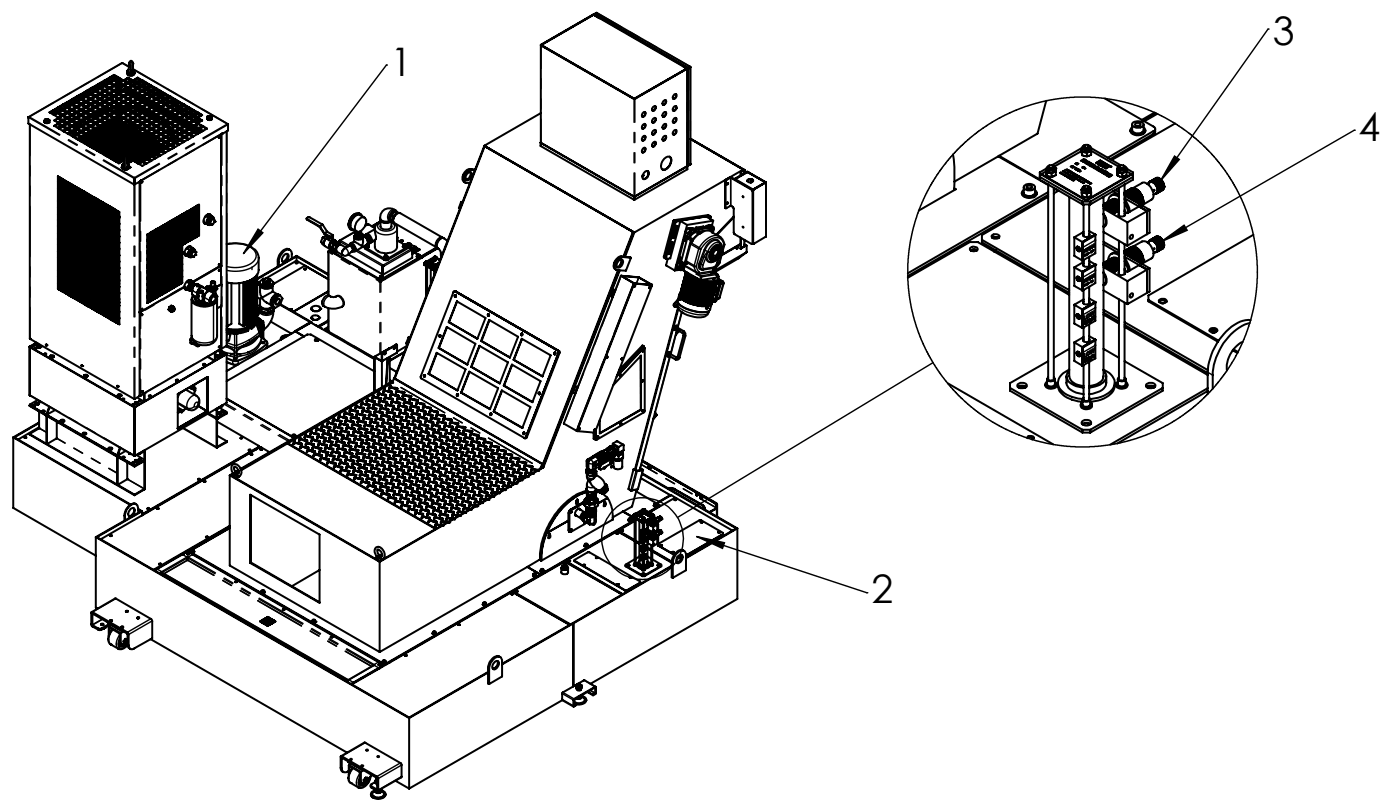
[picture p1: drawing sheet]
<svg xmlns="http://www.w3.org/2000/svg" width="176mm" height="102mm" viewBox="0 0 176 102" stroke-linecap="round" stroke-linejoin="round" font-family="sans-serif">
<defs><g id="words">
<g font-size="4.9">
<text x="159.9" y="5.6">3</text>
<text x="49.1" y="9.5">1</text>
<text x="170.7" y="17.7">4</text>
<text x="109.5" y="75.7">2</text>
</g>
</g></defs>
<g fill="none" stroke="#000" stroke-width=".25">
<path d="M3.6 14.7v.1M3.6 14.7h.1M3.6 14.7v.8l13.2 7.7M3.7 15.6v26.9M5.5 15.2l.3 .1M5.5 15.2v.1l.3 .1M5.6 15.3l.2 .2 .3-.1v-.1M5.6 15.3h.1M5.6 15.3v.1M5.6 15h.5a.21 .21 0 0 1-.2 .2 .21 .21 0 0 1-.3-.1zM5.7 15.4h.1M5.8 15.3v.1"/>
<path d="M6.1 15.4h.1M6.1 15.3h-.3M6.1 15.3v.1M6.1 15.4h-.3M6.2 15.1a.38 .38 0 0 0-.4-.2 .38 .38 0 0 0-.3 .3M6.2 15.1l-.1 .2M6.2 14.1l.5-.3 .5 .3-.5 .3zM6.2 15.1l-.1 .3M6.7 13.8v.1M6.7 13.9l-.5 .2M6.7 13.9l.4 .2M6.8 15.1l.5-.3 .4 .3-.4 .3z"/>
<path d="M6.8 15.8l.5-.3 .4 .3-.4 .3zM6.8 14.4l.5-.2 .4 .2-.4 .3zM6.8 13.8l.5-.3 .4 .3-.4 .2zM6.8 15.8h.1M7.3 15.6l.4 .2M7.3 14.2l.4 .2M7.3 14.9l.4 .3M7.3 13.5l.4 .3M7.3 13.5h.1M7.3 14.2h.1M7.3 14.8v.1M7.3 15.5v.1"/>
<path d="M7.3 15.6l-.5 .2M7.3 14.9l-.5 .3M7.3 14.2l-.5 .2M7.3 13.5l-.5 .3M7.4 15.5l.5-.3 .4 .3-.4 .3zM7.4 14.8l.5-.3 .4 .3-.4 .2zM7.4 14.1l.5-.3 .4 .3-.4 .3zM7.4 13.4l.5-.3 .4 .3-.4 .3zM7.4 16.1l.5-.2 .4 .2-.4 .3zM7.7 15.8l-.5 .2M7.9 13.2l-.5 .3M7.9 15.2l.4 .3"/>
<path d="M7.9 15.9l.4 .3M7.9 14.6l.4 .2M7.9 13.1v.1M7.9 13.8v.1M7.9 14.5v.1M7.9 15.2h.1M7.9 15.9h.1M7.9 15.9l-.5 .3M7.9 13.9l.4 .2M7.9 15.2l-.5 .3M7.9 14.6l-.5 .2M7.9 13.9l-.5 .2"/>
<path d="M7.9 13.2l.4 .3M8 15.8l.4-.3 .5 .3-.5 .3zM8 15.1l.4-.3 .5 .3-.5 .3zM8 14.4l.4-.2 .5 .2-.5 .3zM8 13.1l.4-.3 .5 .3-.5 .3zM8 13.8l.4-.3 .5 .3-.5 .2zM8 16.5l.4-.3 .5 .3-.5 .2zM8.3 15.5l-.5 .2M8.4 16.2l.5 .3M8.4 14.9l.5 .3M8.4 13.5l.5 .3M8.4 14.2l.5 .2"/>
<path d="M8.4 12.8v.1M8.4 13.5h.1M8.4 14.2h.1M8.4 14.8v.1M8.4 15.5v.1M8.4 16.2h.1M8.4 16.2l-.4 .3M8.4 14.9l-.4 .3M8.4 15.6l-.4 .2M8.4 15.6l.5 .2M8.4 14.2l-.4 .2M8.4 13.5l-.4 .3"/>
<path d="M8.4 12.9l-.4 .2M8.4 12.9l.5 .2M8.6 14.8l.4-.3 .5 .3-.5 .2zM8.6 16.1l.4-.2 .5 .2-.5 .3zM8.6 15.5l.4-.3 .5 .3-.5 .3zM8.6 14.1l.4-.3 .5 .3-.5 .3zM8.6 13.4l.4-.3 .5 .3-.5 .3zM8.6 12.8l.4-.3 .5 .3-.5 .2zM8.8 15.1l-.4 .3M9 16.6l.5 .2-.5 .3M9 16.6l-.4 .2 .4 .3M9 12.5h.1"/>
<path d="M9 13.1v.1M9 13.8v.1M9 14.5v.1M9 15.2h.1M9 15.9h.1M9 16.6h.1M9 16.6l-.4 .2M9 16.6l.5 .2M9 15.2l.5 .3M9 15.9l-.4 .3M9 15.9l.5 .3M9 12.5l.5 .3"/>
<path d="M9 14.6l.5 .2M9 14.6l-.4 .2M9 15.2l-.4 .3M9 13.9l.5 .2M9 13.9l-.4 .2M9 12.5l-.4 .3M9 13.2l-.4 .3M9 13.2l.5 .3M9.1 13.1l.5-.3 .5 .3-.5 .3zM9.1 14.4l.5-.2 .5 .2-.5 .3zM9.1 15.8l.5-.3 .5 .3-.5 .3zM9.1 16.5l.5-.3 .5 .3-.5 .2z"/>
<path d="M9.1 15.1l.5-.3 .5 .3-.5 .3zM9.1 13.8l.5-.3 .5 .3-.5 .2zM9.1 12.4l.5-.3 .5 .3-.5 .3zM9.1 17.2l.5-.3 .5 .3-.5 .2zM9.2 16.7l-.2 .4M9.2 16.5h.1M9.4 14.8l-.4 .2M9.5 16.1l-.1 .1M9.5 17v.4M9.5 16.6h.1M9.6 16.3l-.1 .4 .1-.4M9.6 16.2v.3"/>
<path d="M9.6 14.9l-.4 .3M9.6 13.5l-.4 .3M9.6 16.9l-.4 .3M9.6 16.2l-.4 .3M9.6 16.2l.5 .3M9.6 14.2l.5 .2M9.6 12.1v.1M9.6 12.8v.1M9.6 13.5h.1M9.6 14.2h.1M9.6 14.8v.1M9.6 15.5v.1"/>
<path d="M9.6 16.2h.1M9.6 16.9h.1M9.6 16.9l.5 .3M9.6 13.5l.5 .3M9.6 15.6l.5 .2M9.6 12.9l.5 .2M9.6 14.9l.5 .3M9.6 15.6l-.4 .2M9.6 14.2l-.4 .2M9.6 12.9l-.4 .2M9.6 12.2l.5 .2M9.6 12.2l-.4 .2"/>
<path d="M9.7 16.8l.5-.2 .5 .2-.5 .3zM9.7 16.1l.5-.2 .5 .2-.5 .3zM9.7 15.5l.5-.3 .5 .3-.5 .3zM9.7 13.4l.5-.3 .5 .3-.5 .3zM9.7 14.8l.5-.3 .5 .3-.5 .2zM9.7 14.1l.5-.3 .5 .3-.5 .3zM9.7 17.5l.5-.3 .5 .3-.5 .3zM9.7 12l.5-.2 .5 .2-.5 .3zM9.7 12.8l.5-.3 .5 .3-.5 .2zM9.8 15.7l-.3 .3M9.8 15.7l-.1 .4M9.9 15.7l-.2 .3"/>
<path d="M10 15.8l-.3 .2M10 14.4l-.4 .3M10.1 17.7h.1M10.2 11.8h.1M10.2 12.5h.1M10.2 13.1v.1M10.2 13.8v.1M10.2 14.5v.1M10.2 15.2h.1M10.2 15.9h.1M10.2 16.6h.1M10.2 17.2v.1"/>
<path d="M10.2 17.3l.5 .2M10.2 16.6l.5 .2M10.2 15.2l.5 .3M10.2 11.8l.5 .3M10.2 12.5l.5 .3M10.2 13.2l.5 .3M10.2 17.3l-.4 .2M10.2 16.6l-.4 .2M10.2 15.2l-.4 .3M10.2 15.9l-.4 .3M10.2 15.9l.5 .3M10.2 13.9l-.4 .2"/>
<path d="M10.2 14.6l-.4 .2M10.2 14.6l.5 .2M10.2 13.9l.5 .2M10.2 11.8l-.4 .3M10.2 13.2l-.4 .3M10.2 12.5l-.4 .3M10.2 15.2l-.2 .4 .2-.3M10.3 17.3l-.4 .3M10.3 17.3l-.5 .3M10.3 17.5h-.1l-.1 .2M10.3 17.5h.1M10.3 17.5l.2 .1"/>
<path d="M10.3 13.8l.5-.3 .5 .3-.5 .2zM10.3 17.2l.5-.3 .5 .3-.5 .2zM10.3 17.8l.5-.2 .5 .2-.5 .3zM10.3 16.5l.5-.3 .5 .3-.5 .2zM10.3 15.1l.5-.3 .5 .3-.5 .3zM10.3 15.8l.5-.3 .5 .3-.5 .3zM10.3 14.4l.5-.2 .5 .2-.5 .3zM10.3 13.1l.5-.3 .5 .3-.5 .3zM10.3 12.4l.5-.3 .5 .3-.5 .3zM10.3 11.7l.5-.3 .5 .3-.5 .3zM10.4 15.3l-.4 .3M10.6 14.1l-.4 .2"/>
<path d="M10.7 17.4h.1M10.8 17.8l.3 .1M10.8 17.8l-.2 .2M10.8 14.2l.4 .2-.3 .2M10.8 17.6l.4 .3M10.8 11.4v.1M10.8 12.1v.1M10.8 12.8v.1M10.8 13.5h.1M10.8 14.2h.1M10.8 14.8v.1M10.8 15.5v.1"/>
<path d="M10.8 16.2h.1M10.8 16.9h.1M10.8 17.6h.1M10.8 17.6l-.4 .3M10.8 16.9l.4 .3M10.8 16.9l-.4 .3M10.8 16.2l-.4 .3M10.8 16.2l.4 .3M10.8 14.9l-.4 .3M10.8 13.5l.4 .3M10.8 15.6l-.4 .2M10.8 15.6l.4 .2"/>
<path d="M10.8 13.5l-.4 .3M10.8 14.2l-.4 .2M10.8 14.9l.4 .3M10.8 12.9l-.4 .2M10.8 11.5l-.4 .2M10.8 12.9l.4 .2M10.8 12.2l-.4 .2M10.8 12.2l.4 .2M10.8 11.5l.4 .2M10.9 14.9l-.4 .3M10.9 17.2h-.1l-.1 .2M10.9 17.2h.1"/>
<path d="M10.9 17.2l.2 .1M10.9 14.8l.5-.3 .5 .3-.5 .2zM10.9 17l-.5 .2M10.9 18.2l.5-.3 .5 .3-.5 .3zM10.9 15.5l.5-.3 .5 .3-.5 .3zM10.9 17.5l.5-.3 .5 .3-.5 .3zM10.9 16.8l.5-.2 .5 .2-.5 .3zM10.9 12l.5-.2 .5 .2-.5 .3zM10.9 16.1l.5-.2 .5 .2-.5 .3zM10.9 12.8l.5-.3 .5 .3-.5 .2zM10.9 13.4l.5-.3 .5 .3-.5 .3zM10.9 11.4l.5-.3 .5 .3-.5 .3z"/>
<path d="M11 14.8l.5-.2zM11.1 18.3h.1M11.2 18.1l-.1 .2M11.2 17.7h.1M11.2 13.7l-.4 .3M11.2 18l.4 .2M11.4 17.4l.3 .2M11.4 17.4h-.1l-.1 .3M11.4 17.4h.1M11.4 16.6l-.5 .2M11.4 17.9l-.5 .3M11.4 15.2l-.5 .3"/>
<path d="M11.4 13.8l.5 .3-.5 .3M11.4 13.8l-.5 .3 .5 .3M11.4 13.2l-.5 .3M11.4 17.3l-.5 .2M11.4 11.2l-.5 .2M11.4 17.3l.4 .2M11.4 11.1v.1M11.4 11.8h.1M11.4 12.5h.1M11.4 13.1v.1M11.4 13.8v.1M11.4 14.5v.1"/>
<path d="M11.4 15.2h.1M11.4 15.9h.1M11.4 16.6h.1M11.4 17.2v.1M11.4 17.9h.1M11.4 17.9l.4 .3M11.4 15.2l.4 .3M11.4 14.6l.4 .2M11.4 16.6l.4 .2M11.4 15.9l-.5 .3M11.4 13.9l.4 .2M11.4 15.9l.4 .3"/>
<path d="M11.4 12.5l.4 .3M11.4 14.6l-.5 .2M11.4 13.9l-.5 .2M11.4 13.2l.4 .3M11.4 12.5l-.5 .3M11.4 11.8l-.5 .3M11.4 11.8l.4 .3M11.4 11.2l.4 .2M11.5 16.8l.2 .1M11.5 16.6l-.5 .3M11.5 16.8h-.1l-.1 .3M11.5 16.5l.5-.3 .5 .3-.5 .2z"/>
<path d="M11.5 13.8l.5-.3 .5 .3-.5 .2zM11.5 17.8l.5-.2 .5 .2-.5 .3zM11.5 18.5l.5-.2 .5 .2-.5 .3zM11.5 17.2l.5-.3 .5 .3-.5 .2zM11.5 14.4l.5-.2 .5 .2-.5 .3zM11.5 12.4l.5-.3 .5 .3-.5 .3zM11.5 15.8l.5-.3 .5 .3-.5 .3zM11.5 15.1l.5-.3 .5 .3-.5 .3zM11.5 13.1l.5-.3 .5 .3-.5 .3zM11.5 11l.5-.2 .5 .2-.5 .3zM11.5 11.7l.5-.3 .5 .3-.5 .3zM11.6 14.3l-.2 .1"/>
<path d="M11.7 14.6l.5-.3zM11.7 16.1h.1M11.7 17.8l-.1 .1M11.7 18.2l-.4 .2M11.8 18.6l.4-.2-.4 .3M11.8 17.3h.1M11.8 13.4l-.4 .3M11.8 18.4l.2 .1M11.9 17.7l.2 .2M11.9 16.7h.1M12 15.6l-.5 .2M12 14.9l-.5 .3"/>
<path d="M12 16.9l-.5 .3M12 12.9l-.5 .2M12 12.2l-.5 .2M12 11.5l-.5 .2M12 16.2l.4 .3M12 17.6l.4 .3M12 10.8h.1M12 11.4v.1M12 12.1v.1M12 12.8v.1M12 13.5h.1M12 14.2h.1"/>
<path d="M12 14.8v.1M12 15.5v.1M12 16.2h.1M12 16.9h.1M12 17.6h.1M12 18.3h.1M12 18.3l-.5 .2M12 18.3l.4 .2M12 17.6l-.5 .3M12 15.6l.4 .2M12 14.2l.4 .2M12 16.9l.4 .3"/>
<path d="M12 14.9l.4 .3M12 11.5l.4 .2M12 16.2l-.5 .3M12 12.9l.4 .2M12 14.2l-.5 .2M12 13.5l.4 .3M12 13.5l-.5 .3M12 10.8l.4 .3M12 12.2l.4 .2M12 10.8l-.5 .3M12.1 16.5l.2 .1M12.1 16.3l-.5 .3"/>
<path d="M12.1 16.5l-.2 .1v.1M12.1 16.5h.1M12.1 16.8l.5-.2 .5 .2-.5 .3zM12.1 18.9l.5-.3 .5 .3-.5 .2zM12.1 13.4l.5-.3 .5 .3-.5 .3zM12.1 15.5l.5-.3 .5 .3-.5 .3zM12.1 18.2l.5-.3 .5 .3-.5 .3zM12.1 17.5l.5-.3 .5 .3-.5 .3zM12.1 14.1l.5-.3 .5 .3-.5 .3zM12.1 16.1l.5-.2 .5 .2-.5 .3zM12.1 14.8l.5-.3 .5 .3-.5 .2zM12.1 12.8l.5-.3 .5 .3-.5 .2z"/>
<path d="M12.1 12l.5-.2 .5 .2-.5 .3zM12.1 11.4l.5-.3 .5 .3-.5 .3zM12.1 10.7l.5-.3 .5 .3-.5 .3zM12.2 18.6h.1M12.2 18.6h-.1l-.1 .2M12.2 17.6h.1M12.3 17.3l-.4-.2-.1 .2M12.3 17.4l-.1 .2M12.3 17.8l-.4 .2M12.4 13.1l-.5 .2M12.4 18.7l.1 .1M12.4 18l.2 .2"/>
<path d="M12.5 17.4h.1M12.5 17.4l.2 .2M12.5 17.7l.4-.3-.4 .3M12.5 16.4h.1M12.5 16.7l.3 .2M12.6 16.7l-.2 .1v.2M12.6 13.9l.4 .2-.6 .2M12.6 11.8l.4 .3M12.6 17.9l.4 .3M12.6 15.9l.4 .3M12.6 15.2l.4 .3M12.6 14.6l.4 .2"/>
<path d="M12.6 12.5l.4 .3M12.6 11.2l.4 .2M12.6 10.5l.4 .2M12.6 17.3l.4 .2M12.6 10.4v.1M12.6 11.1v.1M12.6 11.8h.1M12.6 12.5h.1M12.6 13.1v.1M12.6 13.8v.1M12.6 14.5v.1M12.6 15.2h.1"/>
<path d="M12.6 15.9h.1M12.6 16.6h.1M12.6 17.2v.1M12.6 17.9h.1M12.6 18.6h.1M12.6 18.6l-.5 .3M12.6 18.6l.4 .3M12.6 17.9l-.5 .3M12.6 16.6l-.5 .2M12.6 17.3l-.5 .2M12.6 15.2l-.5 .3M12.6 16.6l.4 .2"/>
<path d="M12.6 13.9l-.5 .2M12.6 15.9l-.5 .3M12.6 14.6l-.5 .2M12.6 11.8l-.5 .3M12.6 10.5l-.5 .2M12.6 13.2l-.5 .3M12.6 13.2l.4 .3M12.6 12.5l-.5 .3M12.6 11.2l-.5 .2M12.6 13.9l-.2 .1M12.7 16.1l-.2 .3M12.7 16.1h.1"/>
<path d="M12.7 16.1l.1 .1M12.7 16l-.5 .2M12.7 18.7l-.5 .2M12.7 13.1l.5-.3 .4 .3-.4 .3zM12.7 19.2l.5-.3 .4 .3-.4 .3zM12.7 18.5l.5-.2 .4 .2-.4 .3zM12.7 17.2l.5-.3 .4 .3-.4 .2zM12.7 17.8l.5-.2 .4 .2-.4 .3zM12.7 12.4l.5-.3 .4 .3-.4 .3zM12.7 16.5l.5-.3 .4 .3-.4 .2zM12.7 15.1l.5-.3 .4 .3-.4 .3zM12.7 15.8l.5-.3 .4 .3-.4 .3z"/>
<path d="M12.7 11l.5-.2 .4 .2-.4 .3zM12.7 14.4l.5-.2 .4 .2-.4 .3zM12.7 13.8l.5-.3 .4 .3-.4 .2zM12.7 11.7l.5-.3 .4 .3-.4 .3zM12.7 10.4l.5-.3 .4 .3-.4 .2zM12.8 18.3h.1M12.8 18.1l-.4 .2M12.8 18.3h-.1l-.1 .1M12.8 19l-.2-.1-.1 .2M12.9 17.1l-.1 .2M13 16.6h.1M13 19.3h.1"/>
<path d="M13 12.7l-.5 .3M13 14.1l-.6 .2M13 17h.1M13 18.4h.1M13 17.7l.2 .1M13 17l.3 .2M13.1 18.7h.1M13.1 19.1l.3 .2M13.1 16.4l.3 .2M13.2 16.4l-.2 .1v.1M13.2 16.4h.1M13.2 19.2h-.2v.1"/>
<path d="M13.2 19.1h.1M13.2 19l.4 .2M13.2 18.3l.4 .2M13.2 10.1h.1M13.2 10.8h.1M13.2 11.4v.1M13.2 12.1v.1M13.2 12.8v.1M13.2 13.5h.1M13.2 14.2h.1M13.2 14.8v.1M13.2 15.5v.1"/>
<path d="M13.2 16.2h.1M13.2 16.9h.1M13.2 17.6h.1M13.2 18.3h.1M13.2 18.9v.1M13.2 19l-.5 .2M13.2 18.3l-.5 .2M13.2 14.2l.4 .2M13.2 17.6l.4 .3M13.2 16.2l-.5 .3M13.2 16.2l.4 .3M13.2 17.6l-.5 .3"/>
<path d="M13.2 16.9l-.5 .3M13.2 16.9l.4 .3M13.2 15.6l.4 .2M13.2 13.5l-.5 .3M13.2 15.6l-.5 .2M13.2 14.9l.4 .3M13.2 14.2l-.5 .2M13.2 13.5l.4 .3M13.2 14.9l-.5 .3M13.2 11.5l-.5 .2M13.2 12.9l.4 .2M13.2 12.9l-.5 .2"/>
<path d="M13.2 11.5l.4 .2M13.2 12.2l-.5 .2M13.2 12.2l.4 .2M13.2 10.8l.4 .3M13.2 10.8l-.5 .3M13.2 10.1l.4 .3M13.2 10.1l-.5 .3M13.2 18.5l.2 .1M13.2 15.8l.2 .1M13.2 15.6l-.4 .3M13.2 18.3l-.4 .3M13.3 15.8l-.2 .1v.1"/>
<path d="M13.3 18.5l-.2 .1v.1M13.3 18.9l.5-.3 .4 .3-.4 .2zM13.3 19.6l.5-.3 .4 .3-.4 .2zM13.3 16.1l.5-.2 .4 .2-.4 .3zM13.3 14.1l.5-.3 .4 .3-.4 .3zM13.3 18.2l.5-.3 .4 .3-.4 .3zM13.3 12.8l.5-.3 .4 .3-.4 .2zM13.3 14.8l.5-.3 .4 .3-.4 .2zM13.3 16.8l.5-.2 .4 .2-.4 .3zM13.3 17.5l.5-.3 .4 .3-.4 .3zM13.3 12l.5-.2 .4 .2-.4 .3zM13.3 11.4l.5-.3 .4 .3-.4 .3z"/>
<path d="M13.3 15.5l.5-.3 .4 .3-.4 .3zM13.3 13.4l.5-.3 .4 .3-.4 .3zM13.3 10.7l.5-.3 .4 .3-.4 .3zM13.3 10l.5-.2 .4 .2-.4 .3zM13.4 13.7l-.6 .1M13.4 17.7l-.5 .3M13.4 16.9h.1M13.4 17.9h-.1l-.1 .2M13.4 19.6h.1M13.5 16.7l-.1 .2M13.5 19.5l-.1 .1M13.5 17.1l-.4 .3"/>
<path d="M13.6 12.4l-.5 .2M13.6 16.7h.1M13.6 19.4l.3 .2M13.6 18l.1 .1M13.6 17.4l.2 .1M13.6 16.7l.3 .2M13.7 15.7h.1M13.7 18.4h.1M13.8 17.9l.4 .3M13.8 12.5l-.5 .3M13.8 17.3l-.5 .2M13.8 15.9l-.5 .3"/>
<path d="M13.8 15.2l-.5 .3M13.8 17.9l-.5 .3M13.8 13.2l-.5 .3M13.8 10.5l-.5 .2M13.8 19.3l.4 .3M13.8 17.3l.4 .2M13.8 9.8h.1M13.8 10.4v.1M13.8 11.1v.1M13.8 11.8h.1M13.8 12.5h.1M13.8 13.1v.1"/>
<path d="M13.8 13.8v.1M13.8 14.5v.1M13.8 15.2h.1M13.8 15.9h.1M13.8 16.6h.1M13.8 17.2v.1M13.8 17.9h.1M13.8 18.6h.1M13.8 19.3h.1M13.8 19.3l-.5 .3M13.8 18.6l.4 .3M13.8 18.6l-.5 .3"/>
<path d="M13.8 14.6l.4 .2M13.8 16.6l.4 .2M13.8 15.2l.4 .3M13.8 15.9l.4 .3M13.8 16.6l-.5 .2M13.8 12.5l.4 .3M13.8 13.9l.4 .2M13.8 14.6l-.5 .2M13.8 13.9l-.5 .2M13.8 9.8l.4 .2M13.8 13.2l.4 .3M13.8 11.8l.4 .3"/>
<path d="M13.8 10.5l.4 .2M13.8 11.8l-.5 .3M13.8 11.2l.4 .2M13.8 11.2l-.5 .2M13.8 9.8l-.5 .2M13.8 18.2l.2 .1M13.8 15.5l.2 .1M13.8 15.3l-.4 .2M13.8 18l-.4 .3M13.9 15.5h-.2v.2M13.9 15.5h.1M13.9 18.2h-.2v.2"/>
<path d="M13.9 18.2h.1M13.9 14h-.4M13.9 12.4l.4-.3 .5 .3-.5 .3zM13.9 19.2l.4-.3 .5 .3-.5 .3zM13.9 18.5l.4-.2 .5 .2-.5 .3zM13.9 17.8l.4-.2 .5 .2-.5 .3zM13.9 19.9l.4-.3 .5 .3-.5 .3zM13.9 17.2l.4-.3 .5 .3-.5 .2zM13.9 15.1l.4-.3 .5 .3-.5 .3zM13.9 16.5l.4-.3 .5 .3-.5 .2zM13.9 15.8l.4-.3 .5 .3-.5 .3zM13.9 13.1l.4-.3 .5 .3-.5 .3z"/>
<path d="M13.9 14.4l.4-.2 .5 .2-.5 .3zM13.9 13.8l.4-.3 .5 .3-.5 .2zM13.9 11.7l.4-.3 .5 .3-.5 .3zM13.9 11l.4-.2 .5 .2-.5 .3zM13.9 10.4l.4-.3 .5 .3-.5 .2zM13.9 9.7l.4-.3 .5 .3-.5 .3zM13.9 13.6h-.2M13.9 17.4l-.4 .3M14 17.6h-.1l-.1 .2M14 17.6h.1M14 16.6h.1M14 19.3h.1"/>
<path d="M14 13.5l-.4 .1M14 16.2l-.3-.1-.1 .2M14 19l-.3-.2-.1 .2M14 12.4h.1M14 12.4h.2M14.1 16.4l-.1 .2M14.1 19.1l-.1 .2M14.1 12.4h.1M14.1 16.8l-.5 .2M14.1 19.5l-.5 .2M14.2 16h.1M14.2 18.7h.1"/>
<path d="M14.2 12l-.5 .3M14.2 19.7l.2 .1M14.2 17.7l.1 .1M14.2 17l.2 .1M14.2 16.4h.1M14.2 19.1l.3 .1M14.2 16.4l.3 .1M14.3 15.8h-.1v.2M14.3 15.7l.3 .2M14.3 13.5h.1M14.3 18.3l.5 .2M14.3 16.9l.5 .3"/>
<path d="M14.3 16.2l.5 .3M14.3 14.9l.5 .3M14.3 13.5l.5 .3M14.3 14.2l.5 .2M14.3 12.9l.5 .2M14.3 11.5l.5 .2M14.3 10.1l.5 .3M14.3 9.4l.5 .3M14.3 9.4h.1M14.3 10.1h.1M14.3 10.8h.1M14.3 11.4v.1"/>
<path d="M14.3 12.1v.1M14.3 12.8v.1M14.3 14.2h.1M14.3 14.8v.1M14.3 15.5v.1M14.3 16.2h.1M14.3 16.9h.1M14.3 17.6h.1M14.3 18.3h.1M14.3 18.9v.1M14.3 19.6v.1M14.3 19.7l-.4 .2"/>
<path d="M14.3 19.7l.5 .2M14.3 18.3l-.4 .2M14.3 19l.5 .2M14.3 19l-.4 .2M14.3 15.6l-.4 .2M14.3 17.6l-.4 .3M14.3 17.6l.5 .3M14.3 16.2l-.4 .3M14.3 16.9l-.4 .3M14.3 14.9l-.4 .3M14.3 13.5l-.4 .3M14.3 15.6l.5 .2"/>
<path d="M14.3 14.2l-.4 .2M14.3 10.8l-.4 .3M14.3 12.9l-.4 .2M14.3 11.5l-.4 .2M14.3 12.2l-.4 .2M14.3 12.2l.5 .2M14.3 10.1l-.4 .3M14.3 10.8l.5 .3M14.3 9.4l-.4 .3M14.4 15.1h.1M14.4 17.8l.2 .1M14.4 15.1l.2 .1"/>
<path d="M14.4 14.9l-.4 .3M14.4 17.7l-.4 .2M14.5 15.1l-.2 .2v.1M14.5 17.8l-.2 .2v.1M14.5 12l.4-.2 .5 .2-.5 .3zM14.5 16.1l.4-.2 .5 .2-.5 .3zM14.5 19.6l.4-.3 .5 .3-.5 .2zM14.5 18.9l.4-.3 .5 .3-.5 .2zM14.5 17.5l.4-.3 .5 .3-.5 .3zM14.5 18.2l.4-.3 .5 .3-.5 .3zM14.5 16.8l.4-.2 .5 .2-.5 .3zM14.5 12.8l.4-.3 .5 .3-.5 .2z"/>
<path d="M14.5 15.5l.4-.3 .5 .3-.5 .3zM14.5 11.4l.4-.3 .5 .3-.5 .3zM14.5 13.4l.4-.3 .5 .3-.5 .3zM14.5 10.7l.4-.3 .5 .3-.5 .3zM14.5 10l.4-.2 .5 .2-.5 .3zM14.5 14.8l.4-.2 .5 .2M14.5 14.1l.4-.2 .5 .2M14.5 9.6l.1 .2M14.5 19.9l.1 .1M14.5 17.2l.1 .1M14.5 17.1l-.4 .2M14.5 19.8l-.4 .2"/>
<path d="M14.5 9.5l.1 .1M14.6 17.3h-.2v.1M14.6 17.2h.1M14.6 19.9l-.2 .2M14.6 10v.1M14.6 10.2v.3M14.6 10.7v.1M14.6 11v.2M14.6 11.4h.1M14.6 11.6v.2M14.6 18.6l-.4-.1v.2M14.6 13.9h-.4"/>
<path d="M14.6 9.6v.2M14.6 10.3v.2M14.6 11.3v.1M14.6 13.8l-.5 .1M14.6 9.9l.2 .1M14.6 10h.1M14.6 16.4l-.4 .3M14.6 19.2l-.4 .2M14.7 10h.1M14.7 16.1l-.1 .1M14.7 18.8l-.1 .2M14.7 15.6h.1"/>
<path d="M14.7 18.3h.1M14.7 11.7l-.4 .3M14.8 14.3v-.1v.1M14.8 14.2v.1M14.8 19.4l.2 .1M14.8 17.4h.1M14.8 16.7l.2 .1M14.8 14.7h.1M14.8 16l.3 .2M14.8 18.7l.3 .2M14.8 9.9h-.1M14.8 14.7l-.2 .2"/>
<path d="M14.8 14.7v.3M14.8 14.7l-.2 .1M14.9 17.7h.1M14.9 18.1l.3 .2M14.9 15.4l.3 .2M14.9 15.4h.1M14.9 15.4h-.1l-.1 .2M14.9 18.1l-.1 .1-.1 .1M14.9 9.8h.1M14.9 10.4v.1M14.9 11.1v.1M14.9 11.8h.1"/>
<path d="M14.9 12.5h.1M14.9 13.1v.1M14.9 13.8v.6M14.9 14.5v.5M14.9 15.2h.1M14.9 15.9h.1M14.9 16.6h.1M14.9 17.2v.1M14.9 17.9h.1M14.9 18.6h.1M14.9 19.3h.1M14.9 19.9v.1"/>
<path d="M14.9 14.5l-.4 .3 .4 .2M14.9 14.5l.5 .3-.5 .2M14.9 13.8l-.4 .3 .4 .3M14.9 13.8l.5 .3-.5 .3M14.9 20l-.4 .2M14.9 20l.5 .2M14.9 19.3l-.4 .3M14.9 17.3l.5 .2M14.9 19.3l.5 .3M14.9 15.2l.5 .3M14.9 18.6l-.4 .3M14.9 18.6l.5 .3"/>
<path d="M14.9 17.9l-.4 .3M14.9 17.9l.5 .3M14.9 15.2l-.4 .3M14.9 17.3l-.4 .2M14.9 16.6l-.4 .2M14.9 16.6l.5 .2M14.9 15.9l.5 .3M14.9 15.9l-.4 .3M14.9 12.5l.5 .3M14.9 10.5l-.4 .2M14.9 10.5l.5 .2M14.9 13.2l.5 .3"/>
<path d="M14.9 13.2l-.4 .3M14.9 11.8l-.4 .3M14.9 12.5l-.4 .3M14.9 11.8l.5 .3M14.9 9.8l-.4 .2M14.9 9.8l.5 .2M14.9 11.2l-.4 .2M14.9 11.2l.5 .2M15 9.8v.4M15 10.5v.5M15 11.2v.4M15 17.3l-.4 .3 .4-.3"/>
<path d="M15 16.5l.5-.3 .5 .3-.5 .2zM15 10.5v.4M15 15.8l.5-.3 .5 .3-.5 .3zM15 15.1l.5-.3 .5 .3-.5 .3zM15 17.2l.5-.3 .5 .3-.5 .2zM15 19.2l.5-.3 .5 .3-.5 .3zM15 13.8l.5-.3 .5 .3-.5 .2zM15 17.8l.5-.2 .5 .2-.5 .3zM15 18.5l.5-.2 .5 .2-.5 .3zM15 14.4l.5-.2 .5 .2-.5 .3zM15 13.1l.5-.3 .5 .3-.5 .3zM15 12.4l.5-.3 .5 .3-.5 .3z"/>
<path d="M15 11l.5-.2 .5 .2-.5 .3zM15 10.4l.5-.3 .5 .3-.5 .2zM15 11.7l.5-.3 .5 .3-.5 .3zM15.1 9.9l.1 .1M15.1 9.9h-.1v.3M15.1 19.6l.1 .1M15.1 16.9h.1M15.1 16.7l-.4 .3M15.1 19.4l-.4 .3M15.2 16.9l-.2 .2M15.2 19.6l-.2 .2M15.2 15.9h.1"/>
<path d="M15.2 17.6l-.3-.1v.2M15.2 18.6h.1M15.2 16.1l-.4 .3M15.2 18.8l-.4 .3M15.3 15.7l-.1 .2M15.3 18.4l-.1 .2M15.3 15v.3M15.3 15.4v.1M15.3 13.5h-.7M15.3 11.4l-.4 .2M15.4 15.6v.1M15.4 18.4l.3 .2"/>
<path d="M15.4 13.4l-.9 .1M15.4 19.7l.1 .1M15.4 19.1l.2 .1M15.4 17l.1 .1M15.4 16.4l.2 .1M15.4 15.6l.3 .3M15.4 16l.4-.2-.4 .2M15.4 18.7l.4-.2-.4 .2M15.4 17.4h.1M15.5 17.8l.3 .1M15.5 17.8l-.1 .1-.1 .1M15.5 11.5l-.4 .2"/>
<path d="M15.5 10.1h.1M15.5 10.8h.1M15.5 11.4v.1M15.5 12.1v.1M15.5 12.8v.1M15.5 13.5h.1M15.5 14.2h.1M15.5 14.8v.1M15.5 15.5v.1M15.5 16.2h.1M15.5 16.9h.1M15.5 17.6h.1"/>
<path d="M15.5 18.3h.1M15.5 18.9v.1M15.5 19.6v.1M15.5 19.6l-.5 .3 .6 .2M15.5 19.6h.1M15.5 14.2l-.4 .2M15.5 18.3l-.4 .2M15.5 16.2l-.4 .3M15.5 14.9l-.4 .3M15.5 16.9l-.4 .3M15.5 12.2l-.4 .2M15.5 19l.5 .2"/>
<path d="M15.5 19.7l-.4 .2M15.5 19.7h.1M15.5 18.3l.5 .2M15.5 19l-.4 .2M15.5 15.6l.5 .2M15.5 17.6l-.4 .3M15.5 17.6l.5 .3M15.5 14.2l.5 .2M15.5 16.2l.5 .3M15.5 16.9l.5 .3M15.5 13.5l.5 .3M15.5 14.9l.5 .3"/>
<path d="M15.5 15.6l-.4 .2M15.5 10.8l.5 .3M15.5 13.5l-.4 .3M15.5 12.9l-.4 .2M15.5 12.9l.5 .2M15.5 11.5l.5 .2M15.5 12.2l.5 .2M15.5 10.1l.5 .3M15.5 10.8l-.4 .3M15.5 10.1l-.4 .3M15.6 19.8v1.1M15.6 19.9l-.2 .2"/>
<path d="M15.6 19.7l-.4 .2M15.6 17.2l.2 .1M15.6 17l-.4 .2M15.6 17.2h.1M15.6 18.9l.5-.3 .5 .3-.5 .2zM15.6 14.1l.5-.3 .5 .3-.5 .3zM15.6 18.2l.5-.3 .5 .3-.5 .3zM15.6 17.5l.5-.3 .5 .3-.5 .3zM15.6 16.1l.5-.2 .5 .2-.5 .3zM15.6 12l.5-.2 .5 .2-.5 .3zM15.6 16.8l.5-.2 .5 .2-.5 .3zM15.6 13.4l.5-.3 .5 .3-.5 .3z"/>
<path d="M15.6 15.5l.5-.3 .5 .3-.5 .3zM15.6 14.8l.5-.3 .5 .3-.5 .2zM15.6 12.8l.5-.3 .5 .3-.5 .2zM15.6 11.4l.5-.3 .5 .3-.5 .3zM15.6 10.7l.5-.3 .5 .3-.5 .3zM15.6 10l.5-.2 .5 .2-.5 .3zM15.7 17.2h-.2l-.1 .2M15.7 13.4l.8 .1M15.7 16.4l-.4 .2 .4-.2M15.7 19.1l-.4 .2 .4-.2M15.7 13.5h.7M15.7 11.2l-.2 .1"/>
<path d="M15.7 16.9l.5-.3-.4 .3M15.8 19.5a.47 .47 0 0 1 .2 .6v.9M15.8 19.5h-.1a.66 .66 0 0 0-.1 .7v.3M15.8 18.3h.1M15.8 15.4v.1M15.8 15.7v.1M15.8 16.6h-.1l-.1 .1M15.8 19.3h-.1l-.1 .2M15.8 18.1v.2M15.8 13.8h-.6h.7M15.9 11.3l.4 .2M15.9 17.7h.1"/>
<path d="M16 9.2h.1M16 19.4l.1 .1M16 18.7l.2 .1M16 16.7h.1M16 16l.2 .1M16 9.9l.4 .2M16 18v.1M16 18.1v-.1l.3 .2M16 19.8h.1M16 8.9v.3M16.1 19.9l.5 .3-.5 .3-.1-.1M16.1 19.9l-.1 .1"/>
<path d="M16.1 20l-.1 .1M16.1 19.3l.5 .3-.5 .2-.1-.1M16.1 19.3l-.3 .2M16.1 17.9l.5 .3M16.1 16.6l.5 .2M16.1 15.9l.5 .3M16.1 14.6l.5 .2M16.1 13.2l.5 .3M16.1 12.5l.5 .3M16.1 11.2l.5 .2M16.1 9.8l.5 .2M16.1 10.5l.5 .2"/>
<path d="M16.1 15.2l.5 .3M16.1 9.8h.1M16.1 10.4v.1M16.1 11.1v.1M16.1 11.8h.1M16.1 12.5h.1M16.1 13.1v.1M16.1 13.8v.1M16.1 14.5v.1M16.1 15.2h.1M16.1 15.9h.1M16.1 16.6h.1"/>
<path d="M16.1 17.2v.1M16.1 17.9h.1M16.1 18.6h.1M16.1 19.3h.1M16.1 19.9v.1M16.1 20l.5 .2M16.1 18.6l-.4 .3M16.1 19.3l.5 .3M16.1 17.3l-.4 .2M16.1 18.6l.5 .3M16.1 17.9l-.4 .3M16.1 16.6l-.4 .2"/>
<path d="M16.1 15.9l-.4 .3M16.1 17.3l.5 .2M16.1 15.2l-.4 .3M16.1 13.9l-.4 .2M16.1 12.5l-.4 .3M16.1 14.6l-.4 .2M16.1 13.9l.5 .2M16.1 13.2l-.4 .3M16.1 11.8l-.4 .3M16.1 10.5l-.4 .2M16.1 11.8l.5 .3M16.1 11.2l-.4 .2"/>
<path d="M16.1 9.8l-.4 .2M16.1 9.4l.2 .1 .5-.1M16.2 8.7l-.2 .2 .2 .2M16.2 8.4l-.9-.5-11.7 6.8M16.2 19.5l.2 .2M16.2 16.8l.2 .1M16.2 19.3l-.3 .2M16.2 15.5h.1M16.2 16.8l-.1 .1-.1 .2M16.2 19.6h-.1l-.1 .2M16.2 19.6h.1M16.2 15.5l-.2 .2"/>
<path d="M16.2 15.5v.2M16.2 16v.1M16.2 19.9l.5-.3 .5 .3-.5 .3zM16.2 19.2l.5-.3 .5 .3-.5 .3zM16.2 18.5l.5-.2 .5 .2-.5 .3zM16.2 17.8l.5-.2 .5 .2-.5 .3zM16.2 17.2l.5-.3 .5 .3-.5 .2zM16.2 14.4l.5-.2 .5 .2-.5 .3zM16.2 13.8l.5-.3 .5 .3-.5 .2zM16.2 16.5l.5-.3 .5 .3-.5 .2zM16.2 15.1l.5-.3 .5 .3-.5 .3zM16.2 13.1l.5-.3 .5 .3-.5 .3z"/>
<path d="M16.2 12.4l.5-.3 .5 .3-.5 .3zM16.2 11l.5-.2 .5 .2-.5 .3zM16.2 11.7l.5-.3 .5 .3-.5 .3zM16.2 10.4l.5-.3 .5 .3-.5 .2zM16.3 16.5l.4-.3 .5 .3M16.3 18.9l.1 .1M16.3 16.2h.1M16.3 16l-.4 .3M16.3 18.7l-.4 .3M16.3 16.2h-.1l-.1 .2M16.3 18.9l-.2 .2M16.3 10.1h.1"/>
<path d="M16.3 10.3v.1M16.3 10.6v.2M16.3 11v.1M16.3 11.3v.2M16.4 10.1h.1M16.4 10.3v.2M16.4 10.6v.2M16.4 11v.1M16.4 11.3v.2M16.4 17.6l-.4-.2-.1 .3M16.4 13.9h.5M16.4 17.8v.1"/>
<path d="M16.4 18.2l-.4 .2M16.5 17.3h.1M16.5 11.6l.4 .3M16.5 18.6l.4-.2-.4 .3M16.6 19.1h.1M16.6 18.4l.2 .1M16.6 16.4h.1M16.6 10.2l.4 .3M16.6 17.7l.3 .2M16.6 16.7h.1M16.6 19.4h.1M16.6 9v.1"/>
<path d="M16.7 8l-.1 1.1M16.7 8h.1M16.7 19.8l.3 .2M16.7 17.1l.3 .2M16.7 13.5v.1M16.7 8.7v-.6a.28 .28 0 0 0-.2-.5 .28 .28 0 0 0-.3 .4v.3a1.44 1.44 0 0 0 .1 1.1h.2l.1-.3M16.7 19.8l-.2 .3M16.7 17.1l-.2 .2M16.7 8.7l-.1 .1M16.7 8.7l.1 .1v.2l-.2 .1M16.7 8.7l11.9 6.9M16.7 15.8l-.2 .1 .2-.1v.3"/>
<path d="M16.7 10.1h.1M16.7 10.8h.1M16.7 11.4v.1M16.7 12.1v.1M16.7 12.8v.1M16.7 13.5h.1M16.7 14.2h.1M16.7 14.8v.1M16.7 15.5v.1M16.7 16.2v.2M16.7 16.9h.1M16.7 17.6h.1"/>
<path d="M16.7 18.3h.1M16.7 18.9v.1M16.7 19.6v.1M16.7 18.3l.5 .2M16.7 16.9l.5 .3M16.7 15.5l-.5 .3 .5 .3M16.7 15.5l.5 .3-.5 .3M16.7 14.9l.5 .3M16.7 19.7l.5 .2M16.7 12.2l.5 .2M16.7 11.5l.5 .2M16.7 10.8l.5 .3"/>
<path d="M16.7 19l-.4 .2M16.7 18.3l-.4 .2M16.7 19.7l-.4 .2M16.7 19l.5 .2M16.7 17.6l-.4 .3M16.7 15.6l-.4 .2M16.7 17.6l.5 .3M16.7 16.9l-.4 .3M16.7 13.5l-.4 .3M16.7 14.9l-.4 .3M16.7 15.6l.5 .2M16.7 14.2l-.4 .2"/>
<path d="M16.7 14.2l.5 .2M16.7 13.5l.5 .3M16.7 11.5l-.4 .2M16.7 12.9l.5 .2M16.7 12.9l-.4 .2M16.7 12.2l-.4 .2M16.7 10.8l-.4 .3M16.7 10.1l-.4 .3M16.7 10.1l.5 .3M16.8 16.3l-.5 .3M16.8 19l-.5 .3M16.8 8.9l.1 .3"/>
<path d="M16.8 14.8l.5-.3 .5 .3-.5 .2zM16.8 17.5l.5-.3 .5 .3-.5 .3zM16.8 10l.5-.2 .5 .2-.5 .3zM16.8 10.7l.5-.3 .5 .3-.5 .3zM16.8 16.8l.5-.2 .5 .2-.5 .3zM16.8 16.1l.5-.2 .5 .2-.5 .3zM16.8 19.6l.5-.3 .5 .3-.5 .2zM16.8 18.2l.5-.3 .5 .3-.5 .3zM16.8 18.9l.5-.3 .5 .3-.5 .2zM16.8 14.1l.5-.3 .5 .3-.5 .3zM16.8 13.4l.5-.3 .5 .3-.5 .3zM16.8 12l.5-.2 .5 .2-.5 .3z"/>
<path d="M16.8 11.4l.5-.3 .5 .3-.5 .3zM16.8 15.5l.5-.3 .5 .3-.5 .3zM16.8 12.8l.5-.3 .5 .3-.5 .2zM16.9 9.2a.53 .53 0 0 1-.5 .3 .53 .53 0 0 1-.4-.3M16.9 9.2h.1M16.9 18.6h.1M16.9 18.6h-.1l-.1 .2M17 16.6l-.3-.1-.1 .2M17 17.6h.1M17 19.3l-.3-.1-.1 .2M17 17.8l-.4 .2M17 17.4v.2"/>
<path d="M17 13.6h.4M17.1 19.7h.1M17.1 12l.4 .2M17.1 9.9h.1M17.1 17.4l.4 .2M17.1 14l.5 .1M17.2 13.3h.1zM17.2 14h.3M17.2 18.7v.1M17.2 18l.1 .2M17.2 13.6h.2M17.2 9.9h.1"/>
<path d="M17.2 10.6l.4 .2M17.2 16.1h.1M17.2 16.1l-.3 .1M17.2 16.1v.3M17.2 17.7l.4-.3-.4 .3M17.2 13.3h.1M17.2 13.2h.1v.1h-.2M17.2 9.9l.4 .2M17.3 19.5l.3 .2M17.3 16.7l.3 .2M17.3 19.5h-.1l-.1 .2M17.3 19.5h.1"/>
<path d="M17.3 16.7l-.2 .1v.2M17.3 9.8h.1M17.3 10.4v.1M17.3 11.1v.1M17.3 11.8h.1M17.3 12.5h.1M17.3 13.1v.1M17.3 13.8v.1M17.3 14.5v.1M17.3 15.2h.1M17.3 15.9h.1M17.3 16.6h.1"/>
<path d="M17.3 17.2v.1M17.3 17.9h.1M17.3 18.6h.1M17.3 19.3h.1M17.3 19.9v.1M17.3 20l.4 .2M17.3 20l-.4 .2M17.3 18.6l.4 .3M17.3 19.3l-.4 .3M17.3 19.3l.4 .3M17.3 18.6l-.4 .3M17.3 16.6l.4 .2"/>
<path d="M17.3 17.9l-.4 .3M17.3 17.9l.4 .3M17.3 17.3l-.4 .2M17.3 15.2l-.4 .3M17.3 15.2l.4 .3M17.3 17.3l.4 .2M17.3 16.6l-.4 .2M17.3 14.6l.4 .2M17.3 14.6l-.4 .2M17.3 13.9l.4 .2M17.3 15.9l-.4 .3M17.3 15.9l.4 .3"/>
<path d="M17.3 10.5l.4 .2M17.3 13.9l-.4 .2M17.3 11.8l.4 .3M17.3 13.2l-.4 .3M17.3 13.2l.4 .3M17.3 10.5l-.4 .2M17.3 12.5l-.4 .3M17.3 12.5l.4 .3M17.3 11.8l-.4 .3M17.3 9.8l.4 .2M17.3 11.2l-.4 .2M17.3 11.2l.4 .2"/>
<path d="M17.3 9.8l-.4 .2M17.4 18.9l.2 .1M17.4 18.7l-.5 .2M17.4 18.9l-.2 .2M17.4 17.2l.5-.3 .4 .3-.4 .2zM17.4 18.5l.5-.2 .4 .2-.4 .3zM17.4 15.8l.5-.3 .4 .3-.4 .3zM17.4 19.2l.5-.3 .4 .3-.4 .3zM17.4 11.7l.5-.3 .4 .3-.4 .3zM17.4 17.8l.5-.2 .4 .2-.4 .3zM17.4 10.4l.5-.3 .4 .3-.4 .2zM17.4 12.4l.5-.3 .4 .3-.4 .3z"/>
<path d="M17.4 13.1l.5-.3 .4 .3-.4 .3zM17.4 15.1l.5-.3 .4 .3-.4 .3zM17.4 13.8l.5-.3 .4 .3-.4 .2zM17.4 16.5l.5-.3 .4 .3-.4 .2zM17.4 11l.5-.2 .4 .2-.4 .3zM17.4 14.4l.5-.2 .4 .2-.4 .3zM17.4 19.9l.5-.3 .4 .3-.4 .3zM17.5 14h.1M17.5 18.1l-.5 .2M17.6 18.3h-.2l-.1 .1M17.6 13.7l.6 .1M17.6 17.1v.2"/>
<path d="M17.6 19.8v.2M17.6 12.3l.5 .2M17.6 16.4v.2M17.6 16.8v.1M17.7 19.3h.1M17.7 18.4h.1M17.7 17.7l.2 .1M17.8 17l.2 .2M17.8 19.7l.2 .2M17.8 10.9l.4 .2M17.8 10.2l.4 .3M17.8 18.7h.1"/>
<path d="M17.8 10.2l.4 .2M17.9 19.2h-.1l-.1 .1M17.9 19.1l.3 .2M17.9 16.2l-.5 .3M17.9 17.6l-.5 .3M17.9 14.2l-.5 .2M17.9 18.3l-.5 .2M17.9 15.6l-.5 .2M17.9 11.5l-.5 .2M17.9 16.9l-.5 .3M17.9 13.5l-.5 .3M17.9 10.1l-.5 .3"/>
<path d="M17.9 12.2l-.5 .2M17.9 10.1h.1M17.9 10.8h.1M17.9 11.4v.1M17.9 12.1v.1M17.9 12.8v.1M17.9 13.5h.1M17.9 14.2h.1M17.9 14.8v.1M17.9 15.5v.1M17.9 16.2h.1M17.9 16.9h.1"/>
<path d="M17.9 17.6h.1M17.9 18.3h.1M17.9 18.9v.1M17.9 19.6v.1M17.9 19.7l-.5 .2M17.9 19.7l.4 .2M17.9 18.3l.4 .2M17.9 19l-.5 .2M17.9 19l.4 .2M17.9 15.6l.4 .2M17.9 17.6l.4 .3M17.9 16.2l.4 .3"/>
<path d="M17.9 16.9l.4 .3M17.9 14.9l.4 .3M17.9 13.5l.4 .3M17.9 14.2l.4 .2M17.9 14.9l-.5 .3M17.9 10.8l.4 .3M17.9 11.5l.4 .2M17.9 12.9l-.5 .2M17.9 12.9l.4 .2M17.9 12.2l.4 .2M17.9 10.1l.4 .3M17.9 10.8l-.5 .3"/>
<path d="M18 18.5l.2 .1M18 18.3l-.5 .3M18 18.5l-.1 .1-.1 .1M18 18.5h.1M18 12.8l.5-.3 .4 .3-.4 .2zM18 18.2l.5-.3 .4 .3-.4 .3zM18 16.8l.5-.2 .4 .2-.4 .3zM18 10.7l.5-.3 .4 .3-.4 .3zM18 13.4l.5-.3 .4 .3-.4 .3zM18 15.5l.5-.3 .4 .3-.4 .3zM18 14.8l.5-.3 .4 .3-.4 .2zM18 17.5l.5-.3 .4 .3-.4 .3z"/>
<path d="M18 16.1l.5-.2 .4 .2-.4 .3zM18 14.1l.5-.3 .4 .3-.4 .3zM18 12l.5-.2 .4 .2-.4 .3zM18 19.6l.5-.3 .4 .3-.4 .2zM18 11.4l.5-.3 .4 .3-.4 .3zM18 18.9l.5-.3 .4 .3-.4 .2zM18.1 17.9h.1M18.1 17.7l-.5 .3M18.1 17.9l-.2 .2M18.1 16.8v.1M18.1 17.1v.1M18.1 19.6h.1"/>
<path d="M18.2 19.5l-.1 .1M18.2 17.1l-.4 .3M18.2 19.8l-.4 .3M18.2 12.6l.5 .3M18.3 18l.1 .1M18.3 17.4l.2 .1M18.3 11.2l.5 .3M18.3 10.6l.5 .2M18.3 19.4h.1M18.3 19.4l.3 .2M18.4 18.4h.1M18.4 13.9l.3 .1"/>
<path d="M18.4 10.5l.4 .3M18.4 18.8l.3 .2M18.5 13.9l-.5 .2 .6 .2-.5-.1M18.5 18.8l-.2 .1v.1M18.5 13.9h.1M18.5 17.9l.4 .3M18.5 10.5l.4 .2M18.5 17.3l.4 .2M18.5 15.9l.4 .3M18.5 13.2l.4 .3M18.5 12.5l.4 .3M18.5 11.2l.4 .2"/>
<path d="M18.5 15.2l.4 .3M18.5 10.4v.1M18.5 11.1v.1M18.5 11.8h.1M18.5 12.5h.1M18.5 13.1v.1M18.5 13.8v.1M18.5 14.5v.1M18.5 15.2h.1M18.5 15.9h.1M18.5 16.6h.1M18.5 17.2v.1"/>
<path d="M18.5 17.9h.1M18.5 18.6h.1M18.5 19.3h.1M18.5 19.9v.1M18.5 20l-.5 .2M18.5 19.3l-.5 .3M18.5 20l.4 .2M18.5 17.3l-.5 .2M18.5 18.6l-.5 .3M18.5 19.3l.4 .3M18.5 18.6l.4 .3M18.5 17.9l-.5 .3"/>
<path d="M18.5 15.2l-.5 .3M18.5 16.6l-.5 .2M18.5 15.9l-.5 .3M18.5 16.6l.4 .2M18.5 12.5l-.5 .3M18.5 14.6l.4 .2M18.5 14.6l-.5 .2M18.5 13.9l.4 .2M18.5 13.2l-.5 .3M18.5 10.5l-.5 .2M18.5 11.8l-.5 .3M18.5 11.8l.4 .3"/>
<path d="M18.5 11.2l-.5 .2M18.6 18l-.5 .3M18.6 16.9h.1M18.6 18.2h-.1l-.1 .2M18.6 18.2l.1 .1M18.6 13.8l.5-.3 .4 .3-.4 .2zM18.6 16.9l-.3 .1M18.6 16.5l.5-.3 .4 .3-.4 .2zM18.6 16.9v.1M18.6 17.3v.1M18.6 15.8l.5-.3 .4 .3-.4 .3zM18.6 15.1l.5-.3 .4 .3-.4 .3z"/>
<path d="M18.6 19.2l.5-.3 .4 .3-.4 .3zM18.6 11l.5-.2 .4 .2-.4 .3zM18.6 18.5l.5-.2 .4 .2-.4 .3zM18.6 14.4l.5-.2 .4 .2-.4 .3zM18.6 17.8l.5-.2 .4 .2-.4 .3zM18.6 13.1l.5-.3 .4 .3-.4 .3zM18.6 12.4l.5-.3 .4 .3-.4 .3zM18.6 19.9l.5-.3 .4 .3-.4 .3zM18.6 11.7l.5-.3 .4 .3-.4 .3zM18.6 17.9l.5-.3 .4 .3M18.7 17.6h.1M18.7 17.4l-.5 .3"/>
<path d="M18.7 17.6h-.1l-.1 .2M18.7 19.3h.1M18.8 19.5l-.5 .2M18.8 14.3l.5 .3M18.8 19.1l-.1 .2M18.8 14.4l.5 .2M18.8 18.7h.1M18.8 13l.5 .2M18.9 19.7h.1M18.9 19.1h.1M18.9 19.1l.3 .1M18.9 17.7l.1 .1"/>
<path d="M18.9 11.6l.4 .2M18.9 10.9l.4 .2M18.9 10.8l.5 .3M19 18.5l.3 .1M19.1 18.5h-.2l-.1 .2M19.1 18.5h.1M19.1 17.2h.1M19.1 17.2l-.3 .1M19.1 10.8h.1M19.1 11.4v.1M19.1 12.1v.1M19.1 12.8v.1"/>
<path d="M19.1 13.5h.1M19.1 14.2h.1M19.1 14.8v.1M19.1 15.5v.1M19.1 16.2h.1M19.1 16.9h.1M19.1 17.2v.2M19.1 17.6v.1M19.1 18.3h.1M19.1 18.9v.1M19.1 19.6v.1M19.1 16.9l-.5 .3 .5 .2"/>
<path d="M19.1 16.9l.4 .3-.4 .2M19.1 19l-.5 .2M19.1 19.7l-.5 .2M19.1 19.7l.4 .2M19.1 18.3l-.5 .2M19.1 19l.4 .2M19.1 18.3l.4 .2M19.1 16.2l-.5 .3M19.1 16.2l.4 .3M19.1 16.9l-.5 .3M19.1 16.9l.4 .3M19.1 15.6l-.5 .2"/>
<path d="M19.1 15.6l.4 .2M19.1 14.2l.4 .2M19.1 13.5l-.5 .3M19.1 14.9l.4 .3M19.1 14.9l-.5 .3M19.1 13.5l.4 .3M19.1 11.5l.4 .2M19.1 14.2l-.5 .2M19.1 12.9l.4 .2M19.1 11.5l-.5 .2M19.1 12.9l-.5 .2M19.1 12.2l-.5 .2"/>
<path d="M19.1 12.2l.4 .2M19.1 10.8l.4 .3M19.1 10.8l-.5 .3M19.1 19.7h-.2M19.1 17.7l-.4 .2M19.2 19.6l.5-.3 .4 .3-.4 .2zM19.2 14.8l.5-.3 .4 .3-.4 .2zM19.2 16.8l.5-.2 .4 .2-.4 .3zM19.2 16.1l.5-.2 .4 .2-.4 .3zM19.2 11.4l.5-.3 .4 .3-.4 .3zM19.2 15.5l.5-.3 .4 .3-.4 .3zM19.2 13.4l.5-.3 .4 .3-.4 .3z"/>
<path d="M19.2 14.1l.5-.3 .4 .3-.4 .3zM19.2 18.2l.5-.3 .4 .3-.4 .3zM19.2 12.8l.5-.3 .4 .3-.4 .2zM19.2 17.5l.5-.3 .4 .3-.4 .3zM19.2 12l.5-.2 .4 .2-.4 .3zM19.2 18.9l.5-.3 .4 .3-.4 .2zM19.3 17.9l-.2-.1-.1 .3M19.4 19.2l-.5 .2M19.4 18.8l-.1 .2M19.4 13.3l.5 .3M19.4 18.3h.1M19.5 18.7l.3 .2"/>
<path d="M19.5 19.4v.1M19.5 17.4h.1M19.5 17.4l-.2 .2M19.5 17.4v.3M19.5 11.9l.4 .3M19.5 11.2l.4 .3M19.5 11.2l.5 .2M19.6 18.1l.3 .2M19.7 18.1l-.2 .1-.1 .1M19.7 17.3l-.5 .2M19.7 15.2l-.5 .3M19.7 14.6l-.5 .2"/>
<path d="M19.7 12.5l-.5 .3M19.7 15.9l-.5 .3M19.7 17.9l-.5 .3M19.7 13.2l-.5 .3M19.7 11.1v.1M19.7 11.8h.1M19.7 12.5h.1M19.7 13.1v.1M19.7 13.8v.1M19.7 14.5v.1M19.7 15.2h.1M19.7 15.9h.1"/>
<path d="M19.7 16.6h.1M19.7 17.2v.1M19.7 17.9h.1M19.7 18.6h.1M19.7 19.3h.1M19.7 19.3l-.5 .3M19.7 19.3l.4 .3M19.7 18.6l-.5 .3M19.7 18.6l.4 .3M19.7 17.9l.4 .3M19.7 16.6l.4 .2M19.7 15.2l.4 .3"/>
<path d="M19.7 17.3l.4 .2M19.7 16.6l-.5 .2M19.7 15.9l.4 .3M19.7 14.6l.4 .2M19.7 13.9l.4 .2M19.7 11.8l.4 .3M19.7 12.5l.4 .3M19.7 13.9l-.5 .2M19.7 13.2l.4 .3M19.7 11.8l-.5 .3M19.7 11.2l.4 .2M19.7 11.2l-.5 .2"/>
<path d="M19.7 19.3l-.4 .3M19.8 13.8l.4-.3 .5 .3-.5 .2zM19.8 11.7l.4-.3 .5 .3-.5 .3zM19.8 14.4l.4-.2 .5 .2-.5 .3zM19.8 19.2l.4-.3 .5 .3-.5 .3zM19.8 15.1l.4-.3 .5 .3-.5 .3zM19.8 17.2l.4-.3 .5 .3-.5 .2zM19.8 16.5l.4-.3 .5 .3-.5 .2zM19.8 15.8l.4-.3 .5 .3-.5 .3zM19.8 13.1l.4-.3 .5 .3-.5 .3zM19.8 18.5l.4-.2 .5 .2-.5 .3zM19.8 12.4l.4-.3 .5 .3-.5 .3z"/>
<path d="M19.8 17.8l.4-.2 .5 .2-.5 .3zM19.8 14.8l-.3-.2 .4 .3M19.9 18.6h.1M20 18.4l-.1 .2M20 18.8l-.5 .3M20 13.7l.4 .2M20 17.8v.2M20 18.2v.1M20.1 19.1h.1M20.1 12.3l.4 .2M20.1 11.6l.4 .2M20.1 15l.4 .3"/>
<path d="M20.1 18.4h.1M20.1 18.4l.3 .2M20.1 11.6l.5 .2M20.2 11.5l-.4 .2M20.2 14.9l.4 .2M20.2 11.5l.5 .2M20.2 16.9l.5 .3M20.2 16.2l.5 .3M20.2 18.3l.5 .2M20.2 12.9l.5 .2M20.2 12.2l.5 .2M20.2 19l-.4 .2"/>
<path d="M20.2 17.6l-.4 .3M20.2 11.4v.1M20.2 12.1v.1M20.2 12.8v.1M20.2 13.5h.1M20.2 14.2h.1M20.2 14.8v.1M20.2 15.5v.1M20.2 16.2h.1M20.2 16.9h.1M20.2 17.6h.1M20.2 18.3h.1"/>
<path d="M20.2 18.9v.1M20.2 19l.5 .2M20.2 18.3l-.4 .2M20.2 14.2l-.4 .2M20.2 15.6l-.4 .2M20.2 17.6l.5 .3M20.2 16.9l-.4 .3M20.2 16.2l-.4 .3M20.2 12.9l-.4 .2M20.2 15.6l.5 .2M20.2 14.9l-.4 .3M20.2 13.5l-.4 .3"/>
<path d="M20.2 14.2l.5 .2M20.2 13.5l.5 .3M20.2 12.2l-.4 .2M20.3 19l-.4 .3M20.4 12.8l.4-.3 .5 .3-.5 .2zM20.4 12l.4-.2 .5 .2-.5 .3zM20.4 18.2l.4-.3 .5 .3-.5 .3zM20.4 14.1l.4-.3 .5 .3-.5 .3zM20.4 13.4l.4-.3 .5 .3-.5 .3zM20.4 16.8l.4-.2 .5 .2-.5 .3zM20.4 16.1l.4-.2 .5 .2-.5 .3zM20.4 15.5l.4-.3 .5 .3-.5 .3z"/>
<path d="M20.4 14.8l.4-.3 .5 .3-.5 .2zM20.4 17.5l.4-.3 .5 .3-.5 .3zM20.4 18.9l.4-.3 .5 .3-.5 .2zM20.5 18.2v.1M20.5 18.4v.1M20.5 15l.1 .2M20.5 18.5l-.4 .2 .5-.2M20.6 14l.4 .3M20.6 15.3l.4 .3M20.7 12.6l.4 .3M20.7 11.9l.4 .3M20.7 18.4l.3-.1z"/>
<path d="M20.7 11.9l.5 .3M20.7 15.3l.3 .3M20.8 15.3l.2 .3M20.8 18.6l-.4 .3M20.8 17.3l-.4 .2M20.8 11.8h.1M20.8 12.5h.1M20.8 13.1v.1M20.8 13.8v.1M20.8 14.5v.1M20.8 15.2h.1M20.8 15.9h.1"/>
<path d="M20.8 16.6h.1M20.8 17.2v.1M20.8 17.9h.1M20.8 18.6h.1M20.8 18.6l.4 .3M20.8 17.9l-.4 .3M20.8 17.9l.4 .3M20.8 15.2l-.4 .3M20.8 17.3l.4 .2M20.8 16.6l-.4 .2M20.8 16.6l.4 .2M20.8 15.2l.4 .3"/>
<path d="M20.8 15.9l-.4 .3M20.8 12.5l-.4 .3M20.8 15.9l.4 .3M20.8 13.9l-.4 .2M20.8 14.6l.4 .2M20.8 14.6l-.4 .2M20.8 12.5l.4 .3M20.8 13.9l.4 .2M20.8 13.2l-.4 .3M20.8 13.2l.4 .3M20.8 11.8l-.4 .3M20.8 11.8l.4 .3"/>
<path d="M20.9 18.5l.5-.2 .5 .2-.5 .3zM20.9 13.1l.5-.3 .5 .3-.5 .3zM20.9 15.8l.5-.3 .5 .3-.5 .3zM20.9 12.4l.5-.3 .5 .3-.5 .3zM20.9 15.1l.5-.3 .5 .3-.5 .3zM20.9 16.5l.5-.3 .5 .3-.5 .2zM20.9 17.8l.5-.2 .5 .2-.5 .3zM20.9 13.8l.5-.3 .5 .3-.5 .2zM20.9 14.4l.5-.2 .5 .2-.5 .3zM21 18.3h.1M21.1 15.8l.1 .1M21.1 18.1l-.2 .3"/>
<path d="M21.1 15.8l.1 .2M21.1 15.7l.2 .3M21.2 15.7l.3 .4M21.2 14.3l.4 .3M21.3 12.9l.4 .3M21.3 12.3l.4 .2M21.3 12.2l.4 .3M21.3 16.3l.2 .3M21.3 17.7l-.1 .3M21.4 16.3l.1 .4zM21.4 12.1v.1M21.4 12.8v.1"/>
<path d="M21.4 13.5h.1M21.4 14.2h.1M21.4 14.8v.1M21.4 15.5v.1M21.4 16.2h.1M21.4 16.9h.1M21.4 17.6h.1M21.4 18.3h.1M21.4 16.9l-.5 .3 .5 .2M21.4 14.9l-.4 .3M21.4 16.9l.5 .3-.5 .2M21.4 13.5l-.4 .3"/>
<path d="M21.4 18.3l-.4 .2M21.4 16.9l-.4 .3M21.4 18.3l.4 .2M21.4 17.6l.4 .3M21.4 17.6l-.4 .3M21.4 16.2l.4 .3M21.4 16.9l.4 .3M21.4 15.6l.4 .2M21.4 16.2l-.4 .3M21.4 14.2l.4 .2M21.4 14.9l.4 .3M21.4 15.6l-.4 .2"/>
<path d="M21.4 12.9l.4 .2M21.4 14.2l-.4 .2M21.4 13.5l.4 .3M21.4 12.9l-.4 .2M21.4 12.2l-.4 .2M21.4 12.2l.4 .2M21.5 17l-.1 .4M21.5 12.8l.5-.3 .5 .3-.5 .2zM21.5 14.8l.5-.3 .5 .3-.5 .2zM21.5 16.1l.5-.2 .5 .2-.5 .3zM21.5 14.1l.5-.3 .5 .3-.5 .3zM21.5 16.8l.5-.2 .5 .2-.5 .3z"/>
<path d="M21.5 17.5l.5-.3 .5 .3-.5 .3zM21.5 13.4l.5-.3 .5 .3-.5 .3zM21.5 15.5l.5-.3 .5 .3-.5 .3zM21.5 18.2l.5-.3 .5 .3-.5 .3zM21.7 16.4l.1 .2M21.8 18.5l-.1 .1M21.8 14.7l.4 .2M21.8 16.7l.1 .4M21.8 12.6l.5 .3M21.8 13.3l.5 .2M21.9 12.6l.4 .2M21.9 18l-.1 .4"/>
<path d="M22 17.3v.5M22 12.5l-.4 .3M22 15.2l-.4 .3M22 16.6l-.4 .2M22 17.3l-.4 .2M22 12.5h.1M22 13.1v.1M22 13.8v.1M22 14.5v.1M22 15.2h.1M22 15.9h.1M22 16.6h.1"/>
<path d="M22 17.2v.1M22 17.9h.1M22 17.9l-.4 .3M22 17.9l.4 .3M22 16.6l.4 .2M22 17.3l.4 .2M22 15.9l.4 .3M22 15.9l-.4 .3M22 15.2l.4 .3M22 14.6l.4 .2M22 14.6l-.4 .2M22 13.9l-.4 .2"/>
<path d="M22 13.9l.4 .2M22 12.5l.4 .3M22 13.2l-.4 .3M22 13.2l.4 .3M22.1 15.1l.5-.3 .5 .3-.5 .3zM22.1 13.8l.5-.3 .5 .3-.5 .2zM22.1 13.1l.5-.3 .5 .3-.5 .3zM22.1 17.2l.5-.3 .5 .3-.5 .2zM22.1 14.4l.5-.2 .5 .2-.5 .3zM22.1 15.8l.5-.3 .5 .3-.5 .3zM22.1 17.8l.5-.2 .5 .2-.5 .3zM22.1 16.5l.5-.3 .5 .3-.5 .2z"/>
<path d="M22.4 15l.4 .3M22.4 17.5h.1M22.4 12.9l.5 .3M22.4 13.6l.5 .3M22.5 12.9l.4 .2M22.6 13.5l.4 .3M22.6 12.9l.4 .2M22.6 16.9l.4 .3M22.6 16.2l.4 .3M22.6 17.6l-.4 .3M22.6 12.8v.1M22.6 13.5h.1"/>
<path d="M22.6 14.2h.1M22.6 14.8v.1M22.6 15.5v.1M22.6 16.2h.1M22.6 16.9h.1M22.6 17.6h.1M22.6 14.2l-.4 .2M22.6 15.6l-.4 .2M22.6 17.6l.4 .3M22.6 16.9l-.4 .3M22.6 16.2l-.4 .3M22.6 12.9l-.4 .2"/>
<path d="M22.6 15.6l.4 .2M22.6 13.5l-.4 .3M22.6 14.9l-.4 .3M22.6 14.9l.4 .3M22.6 14.2l.4 .2M22.7 14.1l.5-.3 .4 .3-.4 .3zM22.7 13.4l.5-.3 .4 .3-.4 .3zM22.7 17.5l.5-.3 .4 .3-.4 .3zM22.7 16.8l.5-.2 .4 .2-.4 .3zM22.7 15.5l.5-.3 .4 .3-.4 .3zM22.7 16.1l.5-.2 .4 .2-.4 .3zM22.7 14.8l.5-.3 .4 .3-.4 .2z"/>
<path d="M22.8 16.6h.1M22.9 16.6v-.1h-.1v.1M23 15.4l.4 .2M23 14l.5 .2M23 13.3l.5 .2M23.1 13.2l.4 .3M23.2 17.3l-.4 .2M23.2 15.2l-.4 .3M23.2 13.1v.1M23.2 13.8v.1M23.2 14.5v.1M23.2 15.2h.1"/>
<path d="M23.2 15.9h.1M23.2 16.6h.1M23.2 17.2v.1M23.2 17.3l.4 .2M23.2 16.6l-.4 .2M23.2 16.6l.4 .2M23.2 15.9l-.4 .3M23.2 15.2l.4 .3M23.2 14.6l.4 .2M23.2 15.9l.4 .3M23.2 14.6l-.4 .2M23.2 13.9l.4 .2"/>
<path d="M23.2 13.9l-.4 .2M23.2 13.2l-.4 .3M23.2 13.2l.4 .3M23.3 13.8l.5-.3 .4 .3-.4 .2zM23.3 14.4l.5-.2 .4 .2-.4 .3zM23.3 16.5l.5-.3 .4 .3-.4 .2zM23.3 15.8l.5-.3 .4 .3-.4 .3zM23.3 15.1l.5-.3 .4 .3-.4 .3zM23.3 17.2l.5-.3 .4 .3-.4 .2zM23.5 15.7l.5 .3M23.6 13.6l.5 .2M23.6 14.3l.5 .3"/>
<path d="M23.7 13.6l.4 .2M23.8 14.2l-.5 .2M23.8 13.5l-.5 .3M23.8 16.2l-.5 .3M23.8 13.5h.1M23.8 14.2h.1M23.8 14.8v.1M23.8 15.5v.1M23.8 16.2h.1M23.8 16.9h.1M23.8 16.9l.4 .3M23.8 16.9l-.5 .3"/>
<path d="M23.8 16.2l.4 .3M23.8 15.6l.4 .2M23.8 14.9l.4 .3M23.8 15.6l-.5 .2M23.8 14.9l-.5 .3M23.8 14.2l.4 .2M23.8 13.5l.4 .3M23.9 14.1l.4-.3 .5 .3-.5 .3zM23.9 16.1l.4-.2 .5 .2-.5 .3zM23.9 14.8l.4-.3 .5 .3-.5 .2zM23.9 15.5l.4-.3 .5 .3-.5 .3zM23.9 16.8l.4-.2 .5 .2-.5 .3z"/>
<path d="M24.1 16l.5 .3M24.2 14l.5 .2M24.2 14.6l.5 .3M24.3 13.9l.4 .3M24.3 13.8v.1M24.3 14.5v.1M24.3 15.2h.1M24.3 15.9h.1M24.3 16.6h.1M24.3 14.6l.5 .2M24.3 13.9l.5 .2M24.3 15.2l.5 .3"/>
<path d="M24.3 14.6l-.4 .2M24.3 15.9l-.4 .3M24.3 16.6l.5 .2M24.3 16.6l-.4 .2M24.3 15.2l-.4 .3M24.3 15.9l.5 .3M24.3 13.9l-.4 .2M24.5 14.4l.4-.2 .5 .2-.5 .3zM24.5 15.1l.4-.3 .5 .3-.5 .3zM24.5 16.5l.4-.3 .5 .3-.5 .2zM24.5 15.8l.4-.3 .5 .3-.5 .3zM24.7 16.4l.5 .2"/>
<path d="M24.8 15l.4 .2M24.8 14.3l.4 .3M24.8 14.3l.5 .2M24.9 14.2h.1M24.9 14.8v.1M24.9 15.5v.1M24.9 16.2h.1M24.9 14.2l-.4 .2M24.9 15.6l-.4 .2M24.9 16.2l-.4 .3M24.9 16.2l.5 .3M24.9 15.6l.5 .2"/>
<path d="M24.9 14.9l-.4 .3M24.9 14.9l.5 .3M24.9 14.2l.5 .2M25.1 16.1l.4-.2 .5 .2-.5 .3zM25.5 15.9l-.4 .3M25.5 15.9h.1M25.5 15.9l.5 .3M26 14.8l.3 .1M26 14.8v.1l.3 .1M26.1 14.9l.2 .2 .2-.1M26.1 15h.1M26.1 14.6h.2a.14 .14 0 0 1 .2 0 .14 .14 0 0 1 0 .2h-.1a.16 .16 0 0 1-.2 0 .16 .16 0 0 1-.1-.2z"/>
<path d="M26.3 14.9v.1M26.5 15h.1M26.6 15h-.1M26.6 14.9h-.3M26.6 14.9v.1M26.6 15h-.3M26.6 14.7l-.2-.1h-.4v.2M26.6 14.7v.2M26.6 14.7v.3M27.5 17.2h.1v.1h-.1zM27.6 17.2l-.1 .1M27.7 16.9l.1 16.4-3.6 2.1"/>
<path d="M27.9 16.8h.1M27.9 16.8l-10.2 5.9M28.5 16.5v26.9M28.6 15.6h.1M28.7 15.6h-.1h.1M28.7 15.6v.8l-.8 .4M60.9 18.3v.1M60.9 18.3l-11.4 29.2M60.9 18.4l-11.3 29.1M60.9 18.4l18.6 10.7M60.9 18.4h.1M60.9 18.4l18.7 10.8"/>
<path d="M60.9 18.4l.8 .4M67.9 17.9l11.8 6.8M67.9 17.9h.1M67.9 17.9v.4l11.8 6.8M68 17.9h.1M68 5.7v12.2M68 14.2l-7.1 4.1M68 5.7h.1M68 5.7l11.7 6.7M68 5.6v.1M74.5 1.9h.1M74.6 1.9h.1"/>
<path d="M74.6 1.9l-6.6 3.8M74.6 1.9l.7 .4M74.7 1.7l.3-.1 11.7 6.8M74.7 1.8h.1M74.7 1.7v.2M74.7 1.7l11.8 6.9M74.7 1.8l11.8 6.8M74.7 1.8v.1M75.3 2.3h.1M75.3 2.2l-.8-.4-6.5 3.9 11.7 6.7 6.6-3.8M75.3 2.3l10.6 6.1M75.3 2.2v.1"/>
<path d="M79.7 12.4h.1M80.7 17.2a.23 .23 0 0 1 .4-.1 .23 .23 0 0 1-.1 .4 .21 .21 0 0 1-.3 .1 .21 .21 0 0 1 0-.3zM80.8 14.2l.1-.1a.21 .21 0 0 1 .2 .1 .21 .21 0 0 1-.1 .3 .23 .23 0 0 1-.3 .1 .23 .23 0 0 1 0-.4zM80.8 15.6h.1a.21 .21 0 0 1 .2 .1 .21 .21 0 0 1-.1 .3 .21 .21 0 0 1-.3 .1 .21 .21 0 0 1 0-.3zM80.8 18.6h.1a.21 .21 0 0 1 .2 .1 .21 .21 0 0 1-.1 .3 .23 .23 0 0 1-.3 .1 .23 .23 0 0 1 0-.4zM81 14.1v.3l-.2 .2h-.1M81 15.6v.4l-.3 .1M81 17.1v.3l-.2 .2h-.1M81 18.6v.4l-.3 .1M82 13.5a.22 .22 0 0 1 .4-.1 .22 .22 0 0 1-.1 .3l-.1 .2a.16 .16 0 0 1-.3 0 .16 .16 0 0 1 .1-.3zM82 16.5l.2-.2a.27 .27 0 0 1 .2 .3 .27 .27 0 0 1-.2 .2 .16 .16 0 0 1-.2 .1 .16 .16 0 0 1 0-.3zM82.1 14.9l.2-.1a.35 .35 0 0 1 .1 .4 .35 .35 0 0 1-.4 .2l-.1-.1z"/>
<path d="M82.1 17.9l.2-.1a.31 .31 0 0 1 .1 .3 .31 .31 0 0 1-.2 .3h-.1a.26 .26 0 0 1-.2-.2 .26 .26 0 0 1 .2-.3zM82.3 13.3l.1 .1-.1 .3-.2 .2h-.1M82.3 14.8l.1 .2-.3 .4h-.1M82.3 16.3v.3l-.2 .3h-.1M82.3 17.8l.1 .2-.3 .4h-.1M83.4 12.7l.2-.1a.35 .35 0 0 1 .1 .4 .35 .35 0 0 1-.4 .2l-.1-.2zM83.4 14.2l.1-.1a.33 .33 0 0 1 .2 .4 .33 .33 0 0 1-.4 .2l-.1-.3zM83.4 17.2l.1-.1a.33 .33 0 0 1 .2 .4 .33 .33 0 0 1-.4 .2l-.1-.3zM83.4 15.6l.2-.1a.33 .33 0 0 1 0 .4 .33 .33 0 0 1-.3 .2l-.1-.2zM83.4 19.9a.48 .48 0 0 1 .5-.2 .48 .48 0 0 1 .5 .4 1.23 1.23 0 0 1-1.1 1.2 .91 .91 0 0 1 .1-1.4zM83.6 12.6v.3l-.2 .2h-.1M83.6 14.1v.3l-.2 .2h-.1"/>
<path d="M83.6 15.6v.3l-.1 .2h-.2M83.6 17.1v.3l-.2 .2h-.1M84.1 19.7a1.11 1.11 0 0 1-.6 1.6h-.3M84.7 11.9l.1-.1a.2 .2 0 0 1 .2 .2 .2 .2 0 0 1-.1 .2 .23 .23 0 0 1-.4 .2 .23 .23 0 0 1 .1-.4zM84.7 13.4a.19 .19 0 0 1 .3 0 .19 .19 0 0 1 0 .2l-.1 .1a.22 .22 0 0 1-.3 .2 .22 .22 0 0 1 0-.4zM84.7 14.9l.1-.1a.2 .2 0 0 1 .2 .2 .2 .2 0 0 1-.1 .2 .23 .23 0 0 1-.4 .2 .23 .23 0 0 1 .1-.4zM84.7 16.4a.17 .17 0 0 1 .3-.1 .17 .17 0 0 1 0 .3l-.1 .1a.23 .23 0 0 1-.4 .1 .23 .23 0 0 1 .1-.3zM84.9 13.6h.1M84.9 11.8a.4 .4 0 0 1-.3 .6M84.9 13.3a.4 .4 0 0 1-.3 .6M84.9 14.8a.42 .42 0 0 1-.3 .6M84.9 16.3a.4 .4 0 0 1-.3 .6"/>
<path d="M85 13.6h-.1M85.9 8.4h.1M85.9 8.4l.4 .2-6.6 3.8M85.9 8.4l.4 .2M86.3 8.6h.1M86.3 8.6l-6.6 3.8M86.3 8.6v12.3M86.4 8.6h.1M86.5 8.6v12.1l-.1-12.1M86.7 8.4h.1M86.7 8.4l-.2 .2M86.8 8.4v12.2l-.3 .2"/>
<path d="M86.8 17.4l6.7 3.9M119.7 19.4a18.6 18.6 0 0 1 .2 4.5M125.5 19.6l5.1 2.9M125.5 19.6v.1M131.5 12.6l-1.1 4.2-4.9 2.8M135.9 18.7l.1 .8M135.9 18.7v.1M135.9 19l-3.4 1.9M135.9 18.8l.3 .3M135.9 18.8l.1 .2M135.9 18.6v.1M135.9 18.6l-3.7 2.2"/>
<path d="M136 19.5l.6 .1M136 19v.5M136 19l.2 .1M136.1 18.4h.1M136.1 18.4v.1a.49 .49 0 0 0 .8 0l-.1-.1M136.1 18.5h.1M136.1 18.4a.4 .4 0 0 0 .7 0M136.1 18.5a.38 .38 0 0 0 .4 .2 .38 .38 0 0 0 .3-.2M136.1 18.6h.1M136.2 18.3l-.2 .2-.1 .3M136.2 18.3a.3 .3 0 0 1 .3-.2 .3 .3 0 0 1 .3 .3 .32 .32 0 0 1-.4 .1 .32 .32 0 0 1-.2-.2zM136.2 19.1l.4 .1"/>
<path d="M136.3 18.2l-.1 .1a.34 .34 0 0 0 .3 .3 .34 .34 0 0 0 .3-.3l-.1-.1M136.6 19.2v.4M136.8 18.3l.3 .2v.1M136.8 19.1h-.6M136.8 19.1l-.2 .1M136.8 18.4h.1M136.8 18.5h.1M136.8 18.6h.1M137.1 18.6v.3l-.3 .2M137.1 18.7v.3M137.1 18.6l3.7 2.2M137.1 19v.4l-.5 .2"/>
<path d="M137.1 19l-.3 .1M137.1 18.9l3.4 2M138.8 12.4l6.1 3.5a.29 .29 0 0 1 .2 .3 .29 .29 0 0 1-.2 .3l-5.7 3.3M142 16.3a.84 .84 0 0 0 1.3 .7l.5-.3 .1-.4M142.2 15.6v.7a.83 .83 0 0 0 1.5 0v-.7M142.2 16l-.1 .2a.53 .53 0 0 0 .5 .6 1.17 1.17 0 0 0 1.3-.4l-.2-.4M142.3 15.5a.93 .93 0 0 1 1.4 .1 .87 .87 0 0 1-1.5 .1zM142.6 15.5l.4-.1a.26 .26 0 0 1 .3 .3 .37 .37 0 0 1-.4 .2 .37 .37 0 0 1-.3-.4zM142.8 15.8h.4M145.1 14.1l-1.6 .9M145.1 16.2v.4l-.1 .2-5.5 3.2M145.3 14.2l-1.6 1"/>
<path d="M147.6 15.5l-7.9 4.6M7.3 22.1l.1 .1v.7l-.1-.1zM7.3 22.9l.1 .1v.8l-.1-.1zM7.3 23.7l.1 .1v.7l-.1-.1zM7.3 24.5l.1 .1v.7l-.1-.1zM7.3 25.3l.1 .1v.7l-.1-.1zM7.3 26.1l.1 .1v.7l-.1-.1zM7.3 26.9l.1 .1v.7l-.1-.1zM7.3 27.7l.1 .1v.7l-.1-.1zM7.3 28.5l.1 .1v.7l-.1-.1zM7.3 29.3h.1v.8l-.1-.1zM7.3 30l.1 .1v.8l-.1-.2z"/>
<path d="M7.3 30.9h.1v.7h-.1zM7.3 31.6l.1 .1v.7l-.1-.1zM7.3 32.4l.1 .1v.7l-.1-.1zM7.3 33.2l.1 .1v.7l-.1-.1zM7.3 34l.1 .1v.7l-.1-.1zM7.3 34.8l.1 .1v.7l-.1-.1zM7.3 35.6h.1v.8l-.1-.1zM7.3 26.8h.1M7.3 29.2h.1M7.3 28.4h.1M7.3 30.7h.1M7.3 33.1h.1"/>
<path d="M7.3 22.8h.1M7.3 35.5h.1M7.3 24.4h.1M7.3 34.7h.1M7.3 25.4v.1M7.3 23.6l.1 .1M7.3 24.4l.1 .1M7.3 22.8l.1 .1M7.3 22.7l.1 .1M7.3 25.5h.1M7.3 25.2l.1 .1M7.3 32.3h.1"/>
<path d="M7.3 22.2v.6M7.3 22.9v.7M7.3 23.8v.6M7.3 24.5v.7M7.3 25.3v.7M7.3 26.1v.7M7.3 26.9v.7M7.3 27.7v.7M7.3 28.5v.7M7.3 29.3v.6M7.3 30.1v.6M7.3 30.9v.6"/>
<path d="M7.3 31.6v.7M7.3 32.4v.7M7.3 33.2v.7M7.3 34v.7M7.3 34.8v.7M7.3 35.6v.6M7.3 23.6v.1M7.3 36.2v.1M7.3 25.2h.1M7.3 26h.1M7.3 26l.1 .1M7.3 26.8l.1 .1"/>
<path d="M7.3 27.6h.1M7.3 28.4l.1 .1M7.3 29.9v.1M7.3 29.9l.1 .1M7.3 30.7l.1 .1M7.3 31.5v.1M7.3 31.5l.1 .1M7.3 32.3l.1 .1M7.3 33.1l.1 .1M7.3 33.9h.1M7.3 33.9l.1 .1M7.3 34.7l.1 .1"/>
<path d="M7.3 36.2l.1 .1M7.4 22.8v.1M7.4 22.8h.1M7.5 22.3l.2 .1v.7l-.2-.1zM7.5 26.9h.1M7.5 29.3h.1M7.5 31l.2 .1v.7l-.2-.1zM7.5 26.2l.2 .1v.7l-.2-.1zM7.5 34.9l.2 .1v.7l-.2-.1zM7.5 35.7l.2 .1v.7l-.2-.1zM7.5 32.5l.2 .1v.8l-.2-.2zM7.5 28.6l.2 .1v.7l-.2-.1z"/>
<path d="M7.5 29.4l.2 .1v.7l-.2-.1zM7.5 24.6l.2 .1v.8l-.2-.2zM7.5 25.5h.2v.8l-.2-.1zM7.5 23.1l.2 .1v.7l-.2-.1zM7.5 30.2l.2 .1v.7l-.2-.1zM7.5 23.9l.2 .1v.7l-.2-.1zM7.5 34.1l.2 .1v.7l-.2-.1zM7.5 27.8l.2 .1v.7l-.2-.1zM7.5 31.8h.2v.8l-.2-.1zM7.5 27l.2 .1v.7l-.2-.1zM7.5 33.4h.2v.7h-.2zM7.5 31.7h.1"/>
<path d="M7.5 33.2h.1M7.5 23h.1M7.5 35.6h.1M7.5 24.6h.1M7.5 25.3h.1M7.6 23.8h.1M7.6 22.8l.1 .1M7.6 23l.1 .1M7.6 22.9l.1 .1-.1-.1M7.6 25.3l.1 .1-.1-.1M7.6 31.7h.1M7.6 30.9l.1 .1"/>
<path d="M7.6 30.9h-.1M7.6 34.8h-.1M7.6 22.3v.7M7.6 23.1v.7M7.6 23.9v.7M7.6 24.7v.6M7.6 25.5v.6M7.6 26.3v.6M7.6 27v.7M7.6 27.8v.7M7.6 28.6v.7M7.6 29.4v.7"/>
<path d="M7.6 30.2v.7M7.6 31v.7M7.6 31.8v.6M7.6 32.6v.6M7.6 33.4v.6M7.6 34.1v.7M7.6 34.9v.7M7.6 35.7v.7M7.6 23.8h-.1M7.6 24.6h.1M7.6 26.1l-.1 .1M7.6 26.1l.1 .1"/>
<path d="M7.6 26.9l.1 .1M7.6 27.7h-.1M7.6 27.7l.1 .1M7.6 28.5h-.1M7.6 28.5l.1 .1M7.6 29.3l.1 .1M7.6 30.1h-.1M7.6 30.1h.1M7.6 32.4l-.1 .1M7.6 32.4l.1 .1M7.6 33.2l.1 .1M7.6 34l-.1 .1"/>
<path d="M7.6 34l.1 .1M7.6 34.8l.1 .1M7.6 35.6l.1 .1M7.6 36.4h-.1M7.6 36.4l.1 .1M7.8 31.9l.1 .1v.7l-.1-.1zM7.8 35.8h.1M7.8 23.2l.1 .1v.7l-.1-.1zM7.8 25.5h.1M7.8 24.8l.1 .1v.7l-.1-.1zM7.8 34.3h.1v.8l-.1-.1zM7.8 27.9h.1"/>
<path d="M7.8 29.4h.1M7.8 33.5l.1 .1v.7l-.1-.1zM7.8 31.1l.1 .1v.7l-.1-.1zM7.8 35l.1 .2v.7l-.1-.1zM7.8 28h.1v.8l-.1-.1zM7.8 27.1l.1 .2v.7l-.1-.1zM7.8 30.3l.1 .1v.7l-.1-.1zM7.8 35.8l.1 .1v.7h-.1zM7.8 22.4l.1 .1v.7l-.1-.1zM7.8 24l.1 .1v.7l-.1-.1zM7.8 25.6l.1 .1v.7l-.1-.1zM7.8 26.4l.1 .1v.7l-.1-.1z"/>
<path d="M7.8 28.7l.1 .1v.7l-.1-.1zM7.8 29.5l.1 .1v.7h-.1zM7.8 32.7l.1 .1v.7l-.1-.1zM7.8 31.8h.1M7.8 34.2h.1M7.8 23.1h.1M7.8 31.8l.1 .1M7.8 23l.1 .1M7.8 22.5v.6M7.8 23.2v.7M7.8 24v.7M7.8 24.8v.7"/>
<path d="M7.8 25.6v.7M7.8 26.4v.6M7.8 27.2v.7M7.8 28v.6M7.8 28.8v.6M7.8 29.5v.7M7.8 30.3v.7M7.8 31.1v.7M7.8 31.9v.7M7.8 32.7v.7M7.8 33.5v.7M7.8 34.3v.6"/>
<path d="M7.8 35.1v.7M7.8 35.9v.6M7.8 31h.1M7.8 33.4h.1M7.8 23.1l.1 .1M7.8 23.9h.1M7.8 23.9l.1 .1M7.8 24.7h.1M7.8 25.5l.1 .1M7.8 26.3h.1M7.8 27v.1M7.8 27l.1 .1"/>
<path d="M7.8 28.6v.1M7.8 28.6l.1 .1M7.8 29.4l.1 .1M7.8 30.2v.1M7.8 30.2l.1 .1M7.8 31l.1 .1M7.8 32.6h.1M7.8 33.4l.1 .1M7.8 34.9v.1M7.8 34.9l.1 .1M7.8 36.5v.1M7.8 36.5l.1 .1"/>
<path d="M7.9 25.4l-.1 .1M8 22.6l.2 .1v.7l-.2-.1zM8 34.3h.1M8 28h.1M8 30.4h.1M8 29.7l.2 .1v.7l-.2-.1zM8 23.3l.2 .1v.7l-.2-.1zM8 33.6l.2 .1v.7l-.2-.1zM8 34.4l.2 .1v.7l-.2-.1zM8 27.3l.2 .1v.7l-.2-.1zM8 28.1l.2 .1v.7l-.2-.1zM8 24.1l.2 .1v.7h-.2z"/>
<path d="M8 32.8l.2 .1v.7l-.2-.1zM8 28.9l.2 .1v.7l-.2-.1zM8 24.9l.2 .1v.7l-.2-.1zM8 31.2l.2 .1v.7l-.2-.1zM8 35.2l.2 .1v.7l-.2-.1zM8 26.5l.2 .1v.7l-.2-.1zM8 36l.2 .1v.7l-.2-.1zM8 25.7l.2 .1v.7l-.2-.1zM8 32l.2 .1v.7h-.2zM8 30.5h.2v.7h-.2zM8 31.9h.1M8 24h.1"/>
<path d="M8 36.7h.1M8 25.6h.1M8 23.2l.2 .1M8 23.2h.2M8 23.1l.2 .1M8 32.7v.1M8 36.7h.2M8 26.4l.2 .1M8 33.5h.1M8 23.2v.1M8 22.6v.6M8 23.4v.6"/>
<path d="M8 24.1v.7M8 25v.6M8 25.7v.7M8 26.5v.7M8 27.3v.7M8 28.1v.7M8 28.9v.6M8 29.7v.7M8 30.5v.6M8 31.3v.6M8 32v.7M8 32.8v.7"/>
<path d="M8 33.6v.7M8 34.4v.7M8 35.2v.7M8 36v.7M8 24l.2 .1M8 24.8v.1M8 35.9h.1M8 24.8l.2 .1M8 25.6l.2 .1M8 26.4h.1M8 27.2h.1M8 27.2l.2 .1"/>
<path d="M8 28l.2 .1M8 28.8h.1M8 28.8h.2M8 29.5v.1M8 29.5l.2 .2M8 30.4h.2M8 31.1v.1M8 31.1l.2 .1M8 31.9l.2 .1M8 32.7l.2 .1M8 33.5l.2 .1M8 34.3l.2 .1"/>
<path d="M8 35.1h.1M8 35.1l.2 .1M8 35.9l.2 .1M8 22.8h.2h-.2h.2M8 22.8h.1M8.2 22.7l-.2 .1M8.2 25.3l-.2 .1M8.2 25.2l-.2 .1M8.2 22.7l.2 .1v.7l-.2-.1zM8.2 30.5h.1M8.2 31.4l.2 .1v.7l-.2-.1zM8.2 32.2l.2 .1v.7l-.2-.1z"/>
<path d="M8.2 33h.2v.7h-.2zM8.2 29.8l.2 .1v.7l-.2-.1zM8.2 30.6l.2 .1v.7l-.2-.1zM8.2 25.8l.2 .1v.8l-.2-.2zM8.2 26.7h.2v.7h-.2zM8.2 23.5l.2 .1v.7l-.2-.1zM8.2 24.3l.2 .1v.7l-.2-.1zM8.2 33.7l.2 .1v.8l-.2-.2zM8.2 27.4l.2 .1v.7l-.2-.1zM8.2 35.3l.2 .1v.7l-.2-.1zM8.2 29l.2 .1v.7l-.2-.1zM8.2 36.1l.2 .1v.7l-.2-.1z"/>
<path d="M8.2 34.5l.2 .1v.7h-.2zM8.2 28.2l.2 .1v.7l-.2-.1zM8.2 24.2h.1M8.2 26.5h.1M8.2 28.1h.1M8.2 32.9h.1M8.2 34.4h.1M8.2 36.8h.1M8.3 36.4h.1M8.3 36.1h.1M8.3 28.5h.1l-.1 .1M8.3 28.7h.1"/>
<path d="M8.3 28.8h.1M8.3 23.4h.1M8.3 23.3l.1 .1M8.3 23.3h.1M8.3 25.7l.1 .1M8.3 36.8l.1 .1M8.3 32.9h.1M8.3 30.5l.1 .1M8.3 26.5l.1 .1M8.3 24.2l.1 .1M8.3 28.9h-.1M8.3 32l-.1 .1"/>
<path d="M8.3 23.4h-.1M8.3 22.7v.7M8.3 23.5v.7M8.3 24.3v.7M8.3 25.1v.6M8.3 25.9v.6M8.3 26.7v.6M8.3 27.5v.6M8.3 28.2v.7M8.3 29v.7M8.3 29.8v.7M8.3 30.6v.7"/>
<path d="M8.3 31.4v.6M8.3 32.2v.7M8.3 33v.6M8.3 33.8v.6M8.3 34.6v.6M8.3 35.3v.7M8.3 36.1v.7M8.3 36h-.1M8.3 25h-.1M8.3 25h.1M8.3 25.7l-.1 .1M8.3 27.3l-.1 .1"/>
<path d="M8.3 27.3l.1 .1M8.3 28.1l.1 .1M8.3 28.9l.1 .1M8.3 29.7h-.1M8.3 29.7l.1 .1M8.3 31.3h-.1M8.3 31.3h.1M8.3 32l.1 .2M8.3 33.6l-.1 .1M8.3 33.6l.1 .1M8.3 34.4l.1 .1M8.3 35.2l-.1 .1"/>
<path d="M8.3 35.2l.1 .1M8.3 36l.1 .1M8.3 28.7l.1 .1M8.3 36.2h.1M8.4 36.2l-.1 .1h.1M8.4 25.1l-.1 .1M8.4 25.2h-.1M8.4 25.2v.7l-.2-.1M8.4 25.2l-.2-.1v.7M8.5 22.8l.1 .1v.7l-.1-.1zM8.5 26.7h.1M8.5 23.6l.1 .1v.7l-.1-.1z"/>
<path d="M8.5 24.4l.1 .1v.7l-.1-.1zM8.5 25.2l.1 .1v.7l-.1-.1zM8.5 26l.1 .1v.7l-.1-.1zM8.5 26.8l.1 .1v.7l-.1-.1zM8.5 27.6l.1 .1v.7l-.1-.1zM8.5 28.3l.1 .2v.7l-.1-.1zM8.5 29.2h.1v.7h-.1zM8.5 29.9l.1 .1v.7l-.1-.1zM8.5 30.7l.1 .1v.7l-.1-.1zM8.5 31.5l.1 .1v.7l-.1-.1zM8.5 32.3l.1 .1v.7l-.1-.1zM8.5 33.1l.1 .1v.7l-.1-.1z"/>
<path d="M8.5 33.9l.1 .1v.7l-.1-.1zM8.5 34.7l.1 .1v.7l-.1-.1zM8.5 35.5h.1v.7h-.1zM8.5 36.2l.1 .2v.7l-.1-.1zM8.5 29.1h.1M8.5 24.3h.1M8.5 30.6h.1M8.5 33h.1M8.5 35.4h.1M8.5 37h.1M8.5 28.6l.1 .1M8.5 23.4l.1 .1"/>
<path d="M8.5 23.5h.1M8.5 36.1v.1M8.5 23.5l.1 .1M8.5 31.4h.1M8.5 34.6h.1M8.5 22.8v.7M8.5 23.7v.6M8.5 24.4v.7M8.5 25.2v.7M8.5 26v.7M8.5 26.8v.7M8.5 27.6v.6"/>
<path d="M8.5 28.4v.7M8.5 29.2v.6M8.5 30v.6M8.5 30.7v.7M8.5 31.5v.7M8.5 32.3v.7M8.5 33.1v.7M8.5 33.9v.7M8.5 34.7v.7M8.5 35.5v.6M8.5 36.3v.7M8.5 24.3l.1 .1"/>
<path d="M8.5 25.1h.1M8.5 25.1l.1 .1M8.5 25.9h.1M8.5 26.7l.1 .1M8.5 27.5h.1M8.5 28.2v.1M8.5 28.2l.1 .1M8.5 29.8v.1M8.5 29.8l.1 .1M8.5 30.6l.1 .1M8.5 31.4l.1 .1M8.5 32.2h.1"/>
<path d="M8.5 32.2l.1 .1M8.5 33l.1 .1M8.5 33.8h.1M8.5 34.6l.1 .1M8.5 36.1l.1 .1M8.6 28.9l-.1-.1v.1h.1M8.6 28.8h.1M8.6 28.7l-.1 .1h.1M8.6 28.7v.1M8.6 28.7h.1M8.6 35.6h-.1v.2h.1M8.6 28.8l-.1 .1"/>
<path d="M8.6 35.7l-.1 .1M8.6 25l-.1 .1M8.7 33.1h.1M8.7 27.6h.1M8.7 29.2h.1M8.7 31.6h.1M8.7 33.9h.1M8.7 35.5h.1M8.7 33.2l.2 .1v.7l-.2-.1zM8.7 24.5l.2 .1v.7l-.2-.1zM8.7 34.8l.2 .1v.7l-.2-.1zM8.7 35.6l.2 .1v.7l-.2-.1z"/>
<path d="M8.7 31.7h.2v.7h-.2zM8.7 28.5l.2 .1v.7l-.2-.1zM8.7 29.3l.2 .1v.7l-.2-.1zM8.7 26.9l.2 .1v.7l-.2-.1zM8.7 25.3l.2 .1v.7h-.2zM8.7 32.4l.2 .1v.7l-.2-.1zM8.7 30.1l.2 .1v.7l-.2-.1zM8.7 26.1l.2 .1v.7l-.2-.1zM8.7 23.8l.2 .1v.7l-.2-.1zM8.7 34l.2 .1v.7l-.2-.1zM8.7 27.7l.2 .1v.7l-.2-.1zM8.7 30.9l.2 .1v.7l-.2-.1z"/>
<path d="M8.7 36.4l.2 .1v.7l-.2-.1zM8.7 23l.2 .1v.7l-.2-.1zM8.7 25.2h.1M8.7 26.8h.1M8.7 34.3h.2M8.7 35.1l.2 .1M8.7 32.3l.2 .1M8.7 28.4l.2 .1M8.7 23.7h.2M8.7 23.6l.2 .1M8.7 23.5l.2 .1M8.7 28.4h.1"/>
<path d="M8.7 36.3l.2 .1M8.7 30h.2M8.7 27.6l.2 .1M8.7 30.7v.1M8.7 23.7h.1M8.7 23v.7M8.7 23.8v.6M8.7 24.6v.6M8.7 25.3v.7M8.7 26.2v.6M8.7 26.9v.7M8.7 27.7v.7"/>
<path d="M8.7 28.5v.7M8.7 29.3v.7M8.7 30.1v.6M8.7 30.9v.7M8.7 31.7v.6M8.7 32.5v.6M8.7 33.2v.7M8.7 34v.7M8.7 34.8v.7M8.7 35.6v.7M8.7 36.4v.7M8.7 24.4v.1"/>
<path d="M8.7 37.1h.1M8.7 24.4l.2 .1M8.7 25.2l.2 .1M8.7 26v.1M8.7 26l.2 .1M8.7 26.8l.2 .1M8.7 29.2l.2 .1M8.7 30h.1M8.7 30.7l.2 .2M8.7 31.6h.2M8.7 32.3v.1M8.7 33.1l.2 .1"/>
<path d="M8.7 33.9l.2 .1M8.7 34.7h.1M8.7 34.7l.2 .1M8.7 35.5l.2 .1M8.7 36.3h.1M8.7 37.1l.2 .1M8.9 33.9h-.2M8.9 33.9l-.1 .1M8.9 37.1h.1M8.9 33h-.2M8.9 32.9l-.2 .1M8.9 24.9l-.2 .1"/>
<path d="M8.9 28.9h-.2M8.9 35.3h-.2M8.9 35.3l-.2 .1M8.9 24.9h-.2M8.9 30.1h.1M8.9 27.7h.1M8.9 31.7h.1M8.9 34.1h.1M8.9 35.7l.2 .1v.7l-.2-.1zM8.9 27l.2 .1v.8l-.2-.2zM8.9 36.5l.2 .1v.7l-.2-.1zM8.9 33.4l.2 .1v.7l-.2-.1z"/>
<path d="M8.9 34.2h.2v.7h-.2zM8.9 31l.2 .1v.7l-.2-.1zM8.9 31.8l.2 .1v.7l-.2-.1zM8.9 29.4l.2 .1v.7l-.2-.1zM8.9 30.2l.2 .1v.7l-.2-.1zM8.9 27.9h.2v.7h-.2zM8.9 24.7l.2 .1v.7l-.2-.1zM8.9 25.5l.2 .1v.7l-.2-.1zM8.9 23.9l.2 .1v.7l-.2-.1zM8.9 34.9l.2 .1v.8l-.2-.2zM8.9 28.6l.2 .1v.7l-.2-.1zM8.9 23.1l.2 .1v.7l-.2-.1z"/>
<path d="M8.9 32.6l.2 .1v.7l-.2-.1zM8.9 26.3l.2 .1v.7l-.2-.1zM8.9 23.8h.1M8.9 25.4h.1M8.9 29.3h.1M8.9 35.6h.1M8.9 36.4h.1M9 33.9h.1M9 33.9l.1 .1M9 32.5h.1M9 24.6h.1M9 28.5l.1 .1"/>
<path d="M9 23.8l.1 .1M9 23.7l.1 .1M9 37.2h-.1M9 26.9l.1 .1M9 33.2l.1 .2M9 36.4l.1 .1M9 34.1h.1M9 31.7l.1 .1M9 30.1l.1 .1M9 27.7l.1 .1M9 25.4l.1 .1M9 23.1v.7"/>
<path d="M9 23.9v.7M9 24.7v.7M9 25.5v.7M9 26.3v.6M9 27.1v.6M9 27.9v.6M9 28.7v.6M9 29.4v.7M9 30.2v.7M9 31v.7M9 31.8v.7M9 32.6v.6"/>
<path d="M9 33.4v.7M9 34.2v.6M9 35v.6M9 35.8v.6M9 36.5v.7M9 24.6h-.1M9 26.2h-.1M9 26.2h.1M9 26.9l-.1 .1M9 28.5l-.1 .1M9 29.3l.1 .1M9 30.9h-.1"/>
<path d="M9 30.9l.1 .1M9 32.5h-.1M9 33.2l-.1 .1M9 34.8l-.1 .1M9 35.6l.1 .1M9 37.2l.1 .1M9 36.8h.1M9 25h.1M9 24.7v.1M9.1 36.7l-.1 .1M9.1 34.2l-.1 .1M9.1 24.9h.1"/>
<path d="M9.1 24.9l-.1 .1M9.1 36.7h.1M9.1 24.7l-.1 .1M9.1 34.6a.15 .15 0 0 0-.1 .2 .15 .15 0 0 0 .1 .1l-.1-.1M9.1 34.7l-.1 .1M9.1 37l-.1 .1M9.1 32.8l-.1 .1M9.1 28.8h-.1M9.1 35.2l-.1 .1M9.1 35.1l-.1 .1M9.2 28l.1 .1v.7l-.1-.1zM9.2 36.6h.1"/>
<path d="M9.2 30.3h.1M9.2 24l.1 .1v.7l-.1-.1zM9.2 23.2l.1 .1v.7l-.1-.1zM9.2 34.3l.1 .1v.7l-.1-.1zM9.2 27.9h.1M9.2 32.6h.1M9.2 34.2h.1M9.2 31.9l.1 .1v.7l-.1-.1zM9.2 25.6l.1 .1v.7l-.1-.1zM9.2 35.9l.1 .1v.7l-.1-.1zM9.2 29.5l.1 .2v.7l-.1-.1zM9.2 27.2l.1 .1v.7l-.1-.1z"/>
<path d="M9.2 36.7h.1v.7h-.1zM9.2 24.8l.1 .1v.7l-.1-.1zM9.2 26.4l.1 .1v.7l-.1-.1zM9.2 28.8l.1 .1v.7l-.1-.1zM9.2 30.4h.1v.7h-.1zM9.2 31.1l.1 .1v.7l-.1-.1zM9.2 32.7l.1 .1v.7l-.1-.1zM9.2 33.5l.1 .1v.7l-.1-.1zM9.2 35.1l.1 .1v.7l-.1-.1zM9.2 23.9h.1M9.2 25.5h.1M9.2 26.3h.1"/>
<path d="M9.2 34v.2M9.2 34.9l.1 .1M9.2 32.8h.1M9.2 34.6h.1M9.2 35.1h.1M9.2 23.8l.1 .1M9.2 23.9l.1 .1M9.2 23.8l.1 .1h-.1M9.2 33.4h.1M9.2 23.3v.6M9.2 24v.7M9.2 24.9v.6"/>
<path d="M9.2 25.6v.7M9.2 26.4v.7M9.2 27.2v.7M9.2 28v.7M9.2 28.8v.6M9.2 29.6v.7M9.2 30.4v.6M9.2 31.2v.6M9.2 31.9v.7M9.2 32.7v.7M9.2 33.5v.7M9.2 34.3v.7"/>
<path d="M9.2 35.1v.7M9.2 35.9v.7M9.2 36.7v.6M9.2 35.8h.1M9.2 27.9l.1 .1M9.2 31.8h.1M9.2 24.7h.1M9.2 24.7l.1 .1M9.2 25.5l.1 .1M9.2 26.3l.1 .1M9.2 27.1h.1M9.2 28.7h.1"/>
<path d="M9.2 29.4v.1M9.2 29.4l.1 .1M9.2 31v.1M9.2 31l.1 .1M9.2 31.8l.1 .1M9.2 32.6l.1 .1M9.2 33.4l.1 .1M9.2 34.2l.1 .1M9.2 35h.1M9.2 37.3v.1M9.2 37.3l.1 .1M9.3 32.6h.1"/>
<path d="M9.3 35h.1M9.3 34.6h-.1M9.3 24.6h-.1M9.3 24.6l-.1 .1M9.3 36.8l-.1 .2M9.3 28.6l-.1 .1M9.4 32.8h.1M9.4 28.8h.1M9.4 30.4h.1M9.4 35.1h.1M9.4 34.4l.2 .1v.7l-.2-.1zM9.4 28.1l.2 .1v.7l-.2-.1z"/>
<path d="M9.4 35.2l.2 .1v.7l-.2-.1zM9.4 32l.2 .2v.7l-.2-.1zM9.4 32.9h.2v.7h-.2zM9.4 28.9l.2 .1v.7l-.2-.1zM9.4 25.7l.2 .1v.7l-.2-.1zM9.4 26.5l.2 .1v.7h-.2zM9.4 33.6l.2 .1v.7l-.2-.1zM9.4 29.7l.2 .1v.7l-.2-.1zM9.4 25l.2 .1v.7l-.2-.1zM9.4 27.3l.2 .1v.7l-.2-.1zM9.4 23.4l.2 .1v.7l-.2-.1zM9.4 36l.2 .1v.7l-.2-.1z"/>
<path d="M9.4 31.3l.2 .1v.7l-.2-.1zM9.4 36.8l.2 .1v.7l-.2-.1zM9.4 24.2l.2 .1v.7l-.2-.1zM9.4 30.5l.2 .1v.7l-.2-.1zM9.4 24.1h.1M9.4 26.4h.1M9.4 36.7h.1M9.4 34.6h.2M9.4 33.7l.2 .1M9.4 34.6l.2 .1M9.4 32.8h.2M9.4 28.8l.2 .1"/>
<path d="M9.4 24.1h.2M9.4 24l.2 .1M9.4 24h.2M9.4 23.9l.2 .1M9.4 35.1l.2 .1M9.4 24.9h.2M9.4 37.5l.2 .1M9.4 31.9l.2 .1M9.4 25.6l.2 .1M9.4 26.4l.2 .1M9.4 34.3h.1M9.4 23.4v.7"/>
<path d="M9.4 24.2v.7M9.4 25v.6M9.4 25.8v.6M9.4 26.5v.7M9.4 27.4v.6M9.4 28.1v.7M9.4 28.9v.7M9.4 29.7v.7M9.4 30.5v.7M9.4 31.3v.6M9.4 32.1v.7M9.4 32.9v.6"/>
<path d="M9.4 33.7v.6M9.4 34.4v.7M9.4 35.2v.7M9.4 36v.7M9.4 36.8v.7M9.4 24.9h.1M9.4 25.6v.1M9.4 27.2v.1M9.4 27.2l.2 .1M9.4 28h.1M9.4 28l.2 .1M9.4 29.6h.1"/>
<path d="M9.4 29.6l.2 .1M9.4 30.4l.2 .1M9.4 31.2h.1M9.4 31.2h.2M9.4 31.9v.1M9.4 33.5v.1M9.4 33.5l.2 .1M9.4 34.3l.2 .1M9.4 35.9h.1M9.4 35.9l.2 .1M9.4 36.7l.2 .1M9.4 37.5h.1"/>
<path d="M9.5 36.7h.1M9.6 33.4l-.2 .1M9.6 33.5h-.2M9.6 32.5l-.2 .1M9.6 24.5l-.2 .1M9.6 28.5l-.2 .1M9.6 34.9h-.2M9.6 34.9l-.2 .1M9.6 24.4l-.2 .1M9.6 31.3h.1M9.6 23.5l.2 .1v.7l-.2-.1zM9.6 24.3l.2 .1v.7l-.2-.1z"/>
<path d="M9.6 25.1l.2 .1v.7l-.2-.1zM9.6 25.9l.2 .1v.7l-.2-.1zM9.6 26.7l.2 .1v.7l-.2-.1zM9.6 27.5l.2 .1v.7l-.2-.1zM9.6 29.1h.2v.7h-.2zM9.6 29.8l.2 .1v.7l-.2-.1zM9.6 30.6l.2 .1v.7l-.2-.1zM9.6 31.4l.2 .1v.7l-.2-.1zM9.6 32.2l.2 .1v.7l-.2-.1zM9.6 33l.2 .1v.7l-.2-.1zM9.6 33.8l.2 .1v.7l-.2-.1zM9.6 34.6l.2 .1v.7l-.2-.1z"/>
<path d="M9.6 35.4h.2v.7h-.2zM9.6 36.1l.2 .1v.8l-.2-.2zM9.6 36.9l.2 .1v.7l-.2-.1zM9.6 28.9h.1M9.6 32.9h.1M9.6 35.3h.1M9.6 25h.1M9.6 26.6h.1M9.6 37.6h.1M9.7 32.8l.1 .1M9.7 34.7v.1v-.1M9.7 33.4h.1"/>
<path d="M9.7 33.5h.1M9.7 33.1l.1 .1M9.7 32.9l.1 .1M9.7 28.9l.1 .1M9.7 24.1l.1 .1M9.7 24.1h.1M9.7 24.2l.1 .1M9.7 33.8h.1M9.7 24.4h.1M9.7 35.3h.1M9.7 25l.1 .1M9.7 30.5l.1 .1"/>
<path d="M9.7 37.6l.1 .1M9.7 31.3l.1 .1M9.7 33.7h-.1M9.7 24.2h-.1M9.7 23.5v.7M9.7 24.3v.7M9.7 25.1v.7M9.7 25.9v.7M9.7 26.7v.7M9.7 27.5v.6M9.7 28.3v.6M9.7 29.1v.6"/>
<path d="M9.7 29.9v.6M9.7 30.6v.7M9.7 31.4v.7M9.7 32.2v.7M9.7 33v.7M9.7 33.8v.6M9.7 34.6v.7M9.7 35.4v.6M9.7 36.2v.6M9.7 37v.6M9.7 36.8h-.1M9.7 25.8h-.1"/>
<path d="M9.7 25.8h.1M9.7 26.6l.1 .1M9.7 27.4h-.1M9.7 27.4h.1M9.7 28.1l-.1 .1M9.7 28.1l.1 .1M9.7 29.7l-.1 .1M9.7 29.7l.1 .1M9.7 30.5h-.1M9.7 32.1h-.1M9.7 32.1l.1 .1M9.7 33.7h.1"/>
<path d="M9.7 34.4l-.1 .1M9.7 34.4l.1 .1M9.7 36l-.1 .1M9.7 36l.1 .1M9.7 36.8l.1 .1M9.7 25.5l.1 .1M9.7 25.6h.1M9.7 27.1h.1M9.8 26.9l-.1 .1 .1 .1M9.8 25.3l-.1 .2 .1 .1M9.8 36.6l-.1 .1M9.8 32.4l-.1 .1"/>
<path d="M9.8 32.4h-.1M9.8 28.3l-.1 .1M9.8 34.7l-.1 .1M9.8 34.8h-.1M9.8 28.3l-.2-.1v.7M9.8 28.3v.8l-.2-.2M9.9 27.6l.1 .1v.7l-.1-.1zM9.9 25.2l.1 .1v.7l-.1-.1zM9.9 23.7l.1 .1v.7l-.1-.1zM9.9 33.8h.1M9.9 24.4l.1 .1v.7l-.1-.1zM9.9 26l.1 .1v.7l-.1-.1z"/>
<path d="M9.9 26.8l.1 .1v.7l-.1-.1zM9.9 28.4l.1 .1v.7l-.1-.1zM9.9 29.2l.1 .1v.7l-.1-.1zM9.9 30l.1 .1v.7l-.1-.1zM9.9 30.7l.1 .2v.7l-.1-.2zM9.9 31.6h.1v.7h-.1zM9.9 32.3l.1 .1v.7l-.1-.1zM9.9 33.1l.1 .1v.7l-.1-.1zM9.9 33.9l.1 .1v.7l-.1-.1zM9.9 34.7l.1 .1v.7l-.1-.1zM9.9 35.5l.1 .1v.7l-.1-.1zM9.9 36.3l.1 .1v.7l-.1-.1z"/>
<path d="M9.9 37.1l.1 .1v.7l-.1-.1zM9.9 25.1h.1M9.9 27.5h.1M9.9 29.1h.1M9.9 31.4h.1M9.9 35.4h.1M9.9 37.8h.1M9.9 34.4l.1 .1M9.9 33.5l.1 .1M9.9 32.4h.1M9.9 24.3h.1M9.9 27v-.2v.7"/>
<path d="M9.9 25.5v-.2v.2M9.9 26.9v.1M9.9 33.2l.1 .1M9.9 32.9l.1 .1M9.9 24.2l.1 .1M9.9 24.3l.1 .1M9.9 37h.1M9.9 33h.1M9.9 32.2v.1M9.9 24.3v.1M9.9 23.7v.6M9.9 24.5v.6"/>
<path d="M9.9 25.2v.7M9.9 26.1v.6M9.9 27.6v.7M9.9 28.4v.7M9.9 29.2v.7M9.9 30v.6M9.9 30.8v.6M9.9 31.6v.6M9.9 32.4v.6M9.9 33.1v.7M9.9 33.9v.7M9.9 34.7v.7"/>
<path d="M9.9 35.5v.7M9.9 36.3v.7M9.9 37.1v.7M9.9 25.1l.1 .1M9.9 25.9h.1M9.9 25.9l.1 .1M9.9 36.2h.1M9.9 26.7h.1M9.9 26.7l.1 .1M9.9 27.5l.1 .1M9.9 28.3h.1M9.9 29.1l.1 .1"/>
<path d="M9.9 29.9h.1M9.9 30.6v.1M9.9 30.6l.1 .1M9.9 31.4l.1 .1M9.9 32.2l.1 .1M9.9 33l.1 .1M9.9 33.8l.1 .1M9.9 34.6h.1M9.9 34.6l.1 .1M9.9 35.4l.1 .1M10 34.1l-.1 .1M10 33.7l-.1 .1"/>
<path d="M10 34.2h-.1M10 32.2v.1M10 36.5h-.1M10 28.2l-.1 .1M10 34.6h.1M10 34.6v.1M10.1 31.6h.1M10.1 30h.1M10.1 34h.1M10.1 36.3h.1M10.1 35.6l.2 .1v.7l-.2-.1zM10.1 29.3l.2 .1v.7l-.2-.1z"/>
<path d="M10.1 36.4l.2 .1v.7l-.2-.1zM10.1 33.2l.2 .2v.7l-.2-.1zM10.1 30.1l.2 .1v.7l-.2-.1zM10.1 27.7l.2 .1v.7h-.2zM10.1 34.8l.2 .1v.7l-.2-.1zM10.1 30.9l.2 .1v.7l-.2-.1zM10.1 28.5l.2 .1v.7l-.2-.1zM10.1 24.6l.2 .1v.7l-.2-.1zM10.1 32.5l.2 .1v.7l-.2-.1zM10.1 26.2l.2 .1v.7l-.2-.1zM10.1 26.9l.2 .1v.7l-.2-.1zM10.1 31.7l.2 .1v.7l-.2-.1z"/>
<path d="M10.1 25.3l.2 .2v.7l-.2-.1zM10.1 37.2l.2 .1v.7l-.2-.1zM10.1 23.8l.2 .1v.7l-.2-.1zM10.1 25.3h.1M10.1 27.6h.1M10.1 37.9h.1M10.1 34.1h.1M10.1 34.5h.1M10.1 34.1h.2M10.1 28.4l.2 .1M10.1 33.4h.2M10.1 33.1l.2 .1"/>
<path d="M10.1 33.1h.2M10.1 25.3h.2M10.1 24.4l.2 .1M10.1 24.4h.2M10.1 24.5h.2M10.1 37.9l.2 .1M10.1 36.3l.2 .1M10.1 30l.2 .1M10.1 34h.2M10.1 24.5h.1M10.1 23.8v.7M10.1 24.6v.7"/>
<path d="M10.1 25.4v.7M10.1 26.2v.6M10.1 27v.6M10.1 27.7v.7M10.1 28.6v.6M10.1 29.3v.7M10.1 30.1v.7M10.1 30.9v.7M10.1 31.7v.7M10.1 32.5v.6M10.1 33.3v.7M10.1 34.1v.6"/>
<path d="M10.1 34.9v.6M10.1 35.6v.7M10.1 36.4v.7M10.1 37.2v.7M10.1 26.1h.1M10.1 26.1h.2M10.1 26.8v.1M10.1 26.8l.2 .1M10.1 27.6l.2 .1M10.1 28.4v.1M10.1 29.2h.1M10.1 29.2l.2 .1"/>
<path d="M10.1 30.8h.1M10.1 30.8l.2 .1M10.1 31.6l.2 .1M10.1 32.4h.1M10.1 32.4h.2M10.1 33.1v.1M10.1 34.7v.1M10.1 34.7l.2 .1M10.1 35.5h.1M10.1 35.5l.2 .1M10.1 37.1h.1M10.1 37.1l.2 .1"/>
<path d="M10.2 32.9v.2M10.3 32.8h-.1l.1 .2M10.3 36.3l-.1 .1M10.3 32.2h-.2M10.3 32.1l-.2 .1M10.3 28.1h-.2M10.3 34.4l-.2 .1M10.3 34.5l-.2 .1M10.3 34.1v.7h-.2M10.3 34.1h-.2v.7M10.3 30.1h.1M10.3 36.5h.1"/>
<path d="M10.3 28.6h.1M10.3 32.5h.1M10.3 34.9h.1M10.3 35.8l.2 .1v.7l-.2-.1zM10.3 36.6h.2v.7h-.2zM10.3 31.8l.2 .1v.7l-.2-.1zM10.3 32.6l.2 .1v.7l-.2-.1zM10.3 29.4l.2 .1v.8l-.2-.2zM10.3 30.3h.2v.7h-.2zM10.3 25.5l.2 .1v.7l-.2-.1zM10.3 33.4l.2 .1v.7l-.2-.1zM10.3 27.9l.2 .1v.7l-.2-.1z"/>
<path d="M10.3 27.1l.2 .1v.7l-.2-.1zM10.3 35l.2 .1v.7l-.2-.1zM10.3 31l.2 .1v.7l-.2-.1zM10.3 28.7l.2 .1v.7l-.2-.1zM10.3 24.7l.2 .1v.7l-.2-.1zM10.3 37.3l.2 .1v.8l-.2-.2zM10.3 23.9l.2 .1v.7l-.2-.1zM10.3 26.3l.2 .1v.7l-.2-.1zM10.3 26.2h.1M10.3 27.8h.1M10.3 34.1h.1M10.4 32.7h.1"/>
<path d="M10.4 33.1h.1M10.4 33h.1M10.4 28.6h.1M10.4 33.5l.1 .1M10.4 33.2h.1M10.4 24.6l.1 .1M10.4 24.5l.1 .1M10.4 24.6h.1M10.4 31.7l.1 .1M10.4 25.4l.1 .1M10.4 36.5h.1M10.4 34.9h.1"/>
<path d="M10.4 32.5l.1 .1M10.4 30.1l.1 .1M10.4 26.2l.1 .1M10.4 30.9l-.1 .1M10.4 24.6h-.1M10.4 23.9v.7M10.4 24.7v.7M10.4 25.5v.7M10.4 26.3v.7M10.4 27.1v.7M10.4 27.9v.7M10.4 28.7v.6"/>
<path d="M10.4 29.5v.6M10.4 30.3v.6M10.4 31.1v.6M10.4 31.8v.7M10.4 32.6v.7M10.4 33.4v.7M10.4 34.2v.7M10.4 35v.6M10.4 35.8v.7M10.4 36.6v.6M10.4 37.4v.6M10.4 25.4h-.1"/>
<path d="M10.4 27h-.1M10.4 27h.1M10.4 27.8l.1 .1M10.4 29.3l-.1 .1M10.4 29.3l.1 .1M10.4 30.9l.1 .1M10.4 31.7h-.1M10.4 33.3h-.1M10.4 33.3l.1 .1M10.4 34.1l.1 .1M10.4 35.6l-.1 .1M10.4 35.6l.1 .1"/>
<path d="M10.4 37.2l-.1 .1M10.4 37.2l.1 .1M10.4 38h-.1M10.4 38l.1 .1M10.5 28h-.1M10.5 38.1h.1M10.5 34.3h.1M10.5 32.8h-.1M10.5 32l-.1 .1M10.5 32h-.1M10.5 36.2h-.1M10.5 34.3l-.1 .1"/>
<path d="M10.5 34.3v.7l-.2-.1M10.5 34.3l-.2-.1v.7M10.6 36.6h.1M10.6 32.8h.1v.7h-.1zM10.6 24l.1 .1v.8l-.1-.2zM10.6 24.9h.1v.8l-.1-.1zM10.6 25.6l.1 .1v.7l-.1-.1zM10.6 26.4l.1 .1v.7l-.1-.1zM10.6 27.2l.1 .1v.7l-.1-.1zM10.6 28l.1 .1v.7l-.1-.1zM10.6 28.8l.1 .1v.7l-.1-.1zM10.6 29.6l.1 .1v.7l-.1-.1z"/>
<path d="M10.6 30.4l.1 .1v.7l-.1-.1zM10.6 31.2h.1v.8l-.1-.1zM10.6 31.9l.1 .1v.8l-.1-.2zM10.6 33.5l.1 .1v.7l-.1-.1zM10.6 34.3l.1 .1v.7l-.1-.1zM10.6 35.1l.1 .1v.7l-.1-.1zM10.6 35.9l.1 .1v.7l-.1-.1zM10.6 36.7l.1 .1v.7l-.1-.1zM10.6 37.5l.1 .1v.7l-.1-.1zM10.6 32.6h.1M10.6 35h.1M10.6 24.7h.1"/>
<path d="M10.6 26.3h.1M10.6 28.7h.1M10.6 30.3h.1M10.6 31.1h.1M10.6 37.4h.1M10.6 33.6l.1 .1v.1v.2M10.6 38.2h.1M10.6 32.8l.1 .1M10.6 24.6l.1 .1M10.6 24.7l.1 .1M10.6 34.2h.1M10.6 33.4v.1"/>
<path d="M10.6 24.1v.6M10.6 24.9v.6M10.6 25.7v.6M10.6 26.4v.7M10.6 27.2v.7M10.6 28v.7M10.6 28.8v.7M10.6 29.6v.7M10.6 30.4v.7M10.6 31.2v.6M10.6 32v.6M10.6 32.8v.6"/>
<path d="M10.6 33.5v.7M10.6 34.3v.7M10.6 35.1v.7M10.6 35.9v.7M10.6 36.7v.7M10.6 37.5v.7M10.6 25.5v.1M10.6 25.5l.1 .1M10.6 26.3l.1 .1M10.6 27.1h.1M10.6 27.1l.1 .1M10.6 27.9h.1"/>
<path d="M10.6 27.9l.1 .1M10.6 28.7l.1 .1M10.6 29.5h.1M10.6 30.3l.1 .1M10.6 31.8v.1M10.6 31.8l.1 .1M10.6 32.6l.1 .1M10.6 33.4l.1 .1M10.6 34.2l.1 .1M10.6 35l.1 .1M10.6 35.8h.1M10.6 35.8l.1 .1"/>
<path d="M10.6 36.6l.1 .1M10.7 38.2h.1M10.7 33.3h-.1l.1 .1M10.7 33.7v.1M10.7 38.1v.1M10.7 33.1h.1M10.7 33.1h-.1M10.7 32.9l-.1 .1M10.7 29.4v.1M10.7 31.9h.1M10.7 31.8v.1M10.7 36l-.1 .1"/>
<path d="M10.7 27.8l-.1 .1M10.7 34.2v.1M10.7 34.2h.1M10.7 38l-.1 .1M10.7 37.9l-.1 .1M10.8 26.5l.2 .2v.7l-.2-.1zM10.8 24.2l.2 .1v.7l-.2-.1zM10.8 25l.2 .1v.7l-.2-.1zM10.8 25.8l.2 .1v.7l-.2-.1zM10.8 27.4h.2v.8l-.2-.1zM10.8 28.1l.2 .1v.7l-.2-.1zM10.8 28.9l.2 .1v.7h-.2z"/>
<path d="M10.8 29.7l.2 .1v.7l-.2-.1zM10.8 30.5l.2 .1v.7l-.2-.1zM10.8 31.3l.2 .1v.7l-.2-.1zM10.8 32.1l.2 .1v.7l-.2-.1zM10.8 32.9l.2 .1v.7l-.2-.1zM10.8 33.7h.2v.8l-.2-.1zM10.8 34.4l.2 .2v.7l-.2-.1zM10.8 35.3h.2v.7h-.2zM10.8 36l.2 .1v.7l-.2-.1zM10.8 36.8l.2 .1v.7l-.2-.1zM10.8 37.6l.2 .1v.7l-.2-.1zM10.8 35.2h.1"/>
<path d="M10.8 28.8h.1M10.8 31.2h.1M10.8 33.6h.1M10.8 24.9h.1M10.8 26.5h.1M10.8 27.3h.1M10.8 37.5h.1M10.8 24.4h.1l-.1 .1M10.8 24.5h.1M10.8 33l.1-.1v.2M10.8 29.3h.1M10.8 33.8h.2"/>
<path d="M10.8 33.5h.2M10.8 25.7h.2M10.8 29.5l.2 .1M10.8 24.9l.2 .1M10.8 24.7l.2 .1M10.8 24.8l.2 .1-.2-.1M10.8 38.3l.2 .1M10.8 38.3h.2M10.8 32.8l.2 .1M10.8 35.9l.2 .1M10.8 29.6l.2 .1M10.8 35.2h.2"/>
<path d="M10.8 33.6h.2M10.8 27.3h.2M10.8 24.2v.7M10.8 25v.7M10.8 25.8v.7M10.8 26.6v.7M10.8 27.4v.6M10.8 28.2v.6M10.8 28.9v.7M10.8 29.7v.7M10.8 30.5v.7M10.8 31.3v.7"/>
<path d="M10.8 32.1v.7M10.8 32.9v.7M10.8 33.7v.6M10.8 34.5v.7M10.8 35.3v.6M10.8 36v.7M10.8 36.8v.7M10.8 37.6v.7M10.8 25.7h.1M10.8 26.5h.2M10.8 28v.1M10.8 28l.2 .1"/>
<path d="M10.8 28.8l.2 .1M10.8 29.6v.1M10.8 30.4h.1M10.8 30.4l.2 .1M10.8 31.2l.2 .1M10.8 32h.1M10.8 32h.2M10.8 32.8h.1M10.8 34.3v.1M10.8 34.3l.2 .1M10.8 35.9v.1M10.8 36.7h.1"/>
<path d="M10.8 36.7l.2 .1M10.8 37.5l.2 .1M10.8 38.3h.1M10.9 33.1l-.1 .1M10.9 34h.1M10.9 29.4l-.1-.1 .2 .1M11 33.9l-.2 .1h.2M11 33.9h.1M11 38h-.2M11 31.7l-.2 .1M11 35.9l-.1 .1M11 27.7h-.2"/>
<path d="M11 34.1h-.2M11 34.1l-.2 .1M11 37.9l-.2 .1M11 37.8l-.2 .1M11 26.7l.2 .1v.7l-.2-.1zM11 31.3h.1M11 29.8h.1M11 33.7h.1M11 36.1h.1M11 36.2h.2v.8l-.2-.1zM11 37l.2 .1v.7l-.2-.1zM11 35.4l.2 .1v.7l-.2-.1z"/>
<path d="M11 34.6l.2 .1v.7l-.2-.1zM11 32.2l.2 .1v.7l-.2-.1zM11 30.6l.2 .1v.7l-.2-.1zM11 29.9h.2v.8l-.2-.1zM11 29.1l.2 .1v.7l-.2-.1zM11 25.9l.2 .1v.7l-.2-.1zM11 33l.2 .1v.7l-.2-.1zM11 28.3l.2 .1v.7l-.2-.1zM11 24.3l.2 .1v.7l-.2-.1zM11 37.7l.2 .1v.7h-.2zM11 31.4l.2 .1v.7h-.2zM11 25.1l.2 .1v.7l-.2-.1z"/>
<path d="M11 27.5l.2 .1v.7l-.2-.1zM11 33.8l.2 .1v.7l-.2-.1zM11 25h.1M11 27.4h.1M11 37.7h.1M11.1 33.6l.1 .1v-.1M11.1 32.8h.1h-.1M11.1 32.6l.1 .1-.1-.1M11.1 32.6l.1 .1h-.1M11.1 32.7l.1 .1v-.1M11.1 32.7l.1 .1h-.1M11.1 32.6h.1"/>
<path d="M11.1 32.5l.1 .1M11.1 29.7h.1M11.1 29.5h.1M11.1 26.3h.1M11.1 33.7l.1 .1M11.1 33.9l.1 .1M11.1 38.4l-.1 .1M11.1 25l.1 .1M11.1 25h.1M11.1 24.9l.1 .1M11.1 25.8h-.1M11.1 38.4l.1 .1"/>
<path d="M11.1 28.2h-.1M11.1 29.6h.1M11.1 36.1h.1M11.1 29.8h.1M11.1 27.4l.1 .1M11.1 34.5h-.1M11.1 24.4v.6M11.1 25.1v.7M11.1 25.9v.7M11.1 26.7v.7M11.1 27.5v.7M11.1 28.3v.6"/>
<path d="M11.1 29.1v.7M11.1 29.9v.6M11.1 30.7v.6M11.1 31.4v.7M11.1 32.2v.7M11.1 33v.7M11.1 33.8v.7M11.1 34.6v.7M11.1 35.4v.7M11.1 36.2v.6M11.1 37v.7M11.1 37.8v.6"/>
<path d="M11.1 25.8l.1 .1M11.1 26.6h-.1M11.1 26.6l.1 .1M11.1 28.2h.1M11.1 28.9l-.1 .1M11.1 28.9l.1 .2M11.1 30.5l-.1 .1M11.1 32.1l-.1 .1M11.1 30.5l.1 .1M11.1 31.3l.1 .1M11.1 32.1l.1 .1M11.1 32.9h-.1"/>
<path d="M11.1 32.9l.1 .1M11.1 34.5l.1 .1M11.1 35.3h-.1M11.1 35.3l.1 .1M11.1 36.8l-.1 .1M11.1 36.8l.1 .1M11.1 37.7h.1M11.1 32.3h.1M11.1 29.5v.1M11.1 29.6v.1M11.2 32.5h.1M11.2 29.5h.1"/>
<path d="M11.2 32.3l-.1 .1M11.2 37.8h-.1M11.2 37.8l-.1 .1M11.2 27.6h-.1M11.2 37.7h.1M11.2 26.2l-.1 .2 .1-.1M11.2 26.1l-.1 .1M11.2 31.6l-.1 .1M11.2 31.6h-.1M11.2 35.8l-.1 .1M11.2 34h-.1M11.2 33.9l-.1 .1"/>
<path d="M11.3 26.8l.2 .1v.7l-.2-.1zM11.3 38.6h.1M11.3 32.3h.1M11.3 24.5l.2 .1v.7l-.2-.1zM11.3 25.2l.2 .1v.8l-.2-.2zM11.3 26.1h.2v.7h-.2zM11.3 27.6l.2 .1v.7l-.2-.1zM11.3 28.4l.2 .1v.7l-.2-.1zM11.3 29.2l.2 .1v.7l-.2-.1zM11.3 30l.2 .1v.7l-.2-.1zM11.3 30.8l.2 .1v.7l-.2-.1zM11.3 31.6l.2 .1v.7l-.2-.1z"/>
<path d="M11.3 32.4h.2v.7h-.2zM11.3 33.1l.2 .1v.8l-.2-.2zM11.3 33.9l.2 .1v.7h-.2zM11.3 34.7l.2 .1v.7l-.2-.1zM11.3 35.5l.2 .1v.7l-.2-.1zM11.3 36.3l.2 .1v.7l-.2-.1zM11.3 37.1l.2 .1v.7l-.2-.1zM11.3 37.9l.2 .1v.7l-.2-.1zM11.3 25.9h.1M11.3 27.5h.1M11.3 29.9h.1M11.3 33.8h.1"/>
<path d="M11.3 36.2h.1M11.3 32.6h.2M11.3 32.9h.2M11.3 32.7h.2zM11.3 32.8h.2zM11.3 32.8h.2M11.3 33.8l.2 .1M11.3 33.7l.1 .1M11.3 25.1l.2 .1M11.3 25l.2 .1M11.3 25.1h.2M11.3 38.5l.2 .1"/>
<path d="M11.3 37.8l.2 .1M11.3 27.5l.2 .1M11.3 28.3l.2 .1M11.3 35.4l.2 .1M11.3 25.1v.1M11.3 24.5v.6M11.3 25.3v.6M11.3 26.1v.6M11.3 26.9v.6M11.3 27.6v.7M11.3 28.4v.7M11.3 29.2v.7"/>
<path d="M11.3 30v.7M11.3 30.8v.6M11.3 31.6v.7M11.3 32.4v.6M11.3 33.2v.6M11.3 34v.6M11.3 34.7v.7M11.3 35.5v.7M11.3 36.3v.7M11.3 37.1v.7M11.3 37.9v.7M11.3 25.9l.2 .1"/>
<path d="M11.3 26.7v.1M11.3 26.7l.2 .1M11.3 37h.1M11.3 28.3h.1M11.3 29.1h.1M11.3 29.1l.2 .1M11.3 29.9l.2 .1M11.3 30.7h.1M11.3 30.7h.2M11.3 31.4v.1M11.3 31.4l.2 .2M11.3 32.3h.2"/>
<path d="M11.3 33v.1M11.3 33l.2 .1M11.3 34.6v.1M11.3 34.6l.2 .1M11.3 35.4h.1M11.3 36.2l.2 .1M11.3 37l.2 .1M11.3 37.8h.1M11.3 38.6h.2M11.4 32.3h.1M11.5 32.6h-.2h.2M11.5 37.6h-.2"/>
<path d="M11.5 37.6l-.2 .1M11.5 37.7l-.2 .1M11.5 31.4l-.1 .1M11.5 35.6l-.2 .1M11.5 27.4l-.2 .1M11.5 33.8h-.1M11.5 33.8h-.2M11.5 24.6l.2 .1v.7l-.2-.1zM11.5 32.4h.1M11.5 34.8h.1M11.5 38l.2 .1v.7l-.2-.1zM11.5 25.4l.2 .1v.7l-.2-.1z"/>
<path d="M11.5 26.2l.2 .1v.7l-.2-.1zM11.5 27l.2 .1v.7l-.2-.1zM11.5 27.7l.2 .2v.7l-.2-.1zM11.5 28.6h.2v.7h-.2zM11.5 29.3l.2 .1v.7l-.2-.1zM11.5 30.1l.2 .1v.7h-.2zM11.5 30.9l.2 .1v.7l-.2-.1zM11.5 31.7l.2 .1v.7l-.2-.1zM11.5 32.5l.2 .1v.7l-.2-.1zM11.5 33.3l.2 .1v.7l-.2-.1zM11.5 34.1l.2 .1v.7l-.2-.1zM11.5 34.9h.2v.7h-.2z"/>
<path d="M11.5 35.6l.2 .2v.7l-.2-.1zM11.5 36.4l.2 .1v.7h-.2zM11.5 37.2l.2 .1v.7l-.2-.1zM11.5 26.1h.1M11.5 28.5h.1M11.5 30h.1M11.5 36.4h.1M11.5 38.7h.1M11.6 27h.1M11.6 33.8v.2M11.6 33.9h.1M11.6 25.2h.1"/>
<path d="M11.6 25.2l.1 .1M11.6 25.3h-.1M11.6 37.9h-.1M11.6 38.7l.1 .1M11.6 24.6v.7M11.6 25.4v.7M11.6 26.2v.7M11.6 27v.6M11.6 27.8v.7M11.6 28.6v.6M11.6 29.4v.6M11.6 30.1v.7"/>
<path d="M11.6 30.9v.7M11.6 31.7v.7M11.6 32.5v.7M11.6 33.3v.7M11.6 34.1v.7M11.6 34.9v.6M11.6 35.7v.7M11.6 36.5v.6M11.6 37.2v.7M11.6 38v.7M11.6 25.3h.1M11.6 26.1l.1 .1"/>
<path d="M11.6 26.9h-.1M11.6 26.9h.1M11.6 27.6l-.1 .1M11.6 27.6l.1 .1M11.6 28.5h.1M11.6 29.2l-.1 .1M11.6 29.2l.1 .1M11.6 30l.1 .1M11.6 30.8l-.1 .1M11.6 30.8l.1 .1M11.6 31.6h-.1M11.6 31.6l.1 .1"/>
<path d="M11.6 32.4l.1 .1M11.6 33.2h-.1M11.6 33.2h.1M11.6 34h-.1M11.6 34l.1 .1M11.6 34.8h.1M11.6 35.5l-.1 .1M11.6 35.5l.1 .1M11.6 36.4h.1M11.6 37.1l-.1 .1M11.6 37.1l.1 .1M11.6 37.9l.1 .1"/>
<path d="M11.6 27v.2M11.7 37.6h-.1M11.7 37.5l-.1 .1M11.7 35.5l-.1 .1M11.7 37.4l-.1 .1M11.8 27.1l.1 .1v.7l-.1-.1zM11.8 32.5h.1M11.8 31h.1M11.8 34.9h.1M11.8 37.3h.1M11.8 35.8l.1 .1v.7l-.1-.1zM11.8 29.5l.1 .1v.7l-.1-.1z"/>
<path d="M11.8 33.4l.1 .1v.7l-.1-.1zM11.8 36.6l.1 .1v.7l-.1-.1zM11.8 32.6l.1 .1v.7h-.1zM11.8 30.3l.1 .1v.7l-.1-.1zM11.8 26.3l.1 .1v.7l-.1-.1zM11.8 34.2l.1 .1v.7l-.1-.1zM11.8 27.9l.1 .1v.7l-.1-.1zM11.8 38.2l.1 .1v.7l-.1-.1zM11.8 31.8l.1 .1v.7l-.1-.1zM11.8 25.5l.1 .1v.7l-.1-.1zM11.8 24.7l.1 .1v.7h-.1zM11.8 28.7l.1 .1v.7l-.1-.1z"/>
<path d="M11.8 31.1h.1v.7h-.1zM11.8 35l.1 .1v.7l-.1-.1zM11.8 37.4h.1v.8l-.1-.1zM11.8 26.2h.1M11.8 28.6h.1M11.8 38.9h.1M11.8 29.4h.1M11.8 25.4l.1 .1M11.8 25.3l.1 .1M11.8 37.4h.1M11.8 24.7v.7M11.8 25.6v.6"/>
<path d="M11.8 26.3v.7M11.8 27.1v.7M11.8 27.9v.7M11.8 28.7v.7M11.8 29.5v.6M11.8 30.3v.7M11.8 31.1v.6M11.8 31.9v.6M11.8 32.6v.7M11.8 33.4v.7M11.8 34.2v.7M11.8 35v.7"/>
<path d="M11.8 35.8v.7M11.8 36.6v.7M11.8 37.4v.6M11.8 38.2v.7M11.8 35.7l.1 .1M11.8 33.3l.1 .1M11.8 27l.1 .1M11.8 36.5l.1 .1M11.8 25.4v.1M11.8 26.2l.1 .1M11.8 27h.1M11.8 27.8h.1"/>
<path d="M11.8 27.8l.1 .1M11.8 28.6l.1 .1M11.8 30.1v.1M11.8 30.1l.1 .2M11.8 31.7v.1M11.8 33.3v.1M11.8 31.7l.1 .1M11.8 32.5l.1 .1M11.8 34.1h.1M11.8 34.1l.1 .1M11.8 34.9l.1 .1M11.8 35.7h.1"/>
<path d="M11.8 36.5h.1M11.8 38v.1M11.8 38l.1 .1M11.9 26.7h.1M11.9 34.3h.1M11.9 34.3h-.1M11.9 26.7h-.1M11.9 37.4l-.1 .1M11.9 34.1h.1M11.9 26.4h.1M11.9 34.1h-.1M11.9 26.5l-.1 .1"/>
<path d="M11.9 26.4l-.1 .1M11.9 37.3h.1M11.9 35.4h-.1M12 35.8h.1M12 35h.1M12 33.5h.1M12 37.4h.1M12 24.9l.2 .1v.7l-.2-.1zM12 25.7l.2 .1v.7l-.2-.1zM12 26.4l.2 .1v.8l-.2-.2zM12 27.3h.2v.7h-.2zM12 28l.2 .1v.7l-.2-.1z"/>
<path d="M12 28.8l.2 .1v.7l-.2-.1zM12 29.6l.2 .1v.7l-.2-.1zM12 30.4l.2 .1v.7l-.2-.1zM12 31.2l.2 .1v.7l-.2-.1zM12 32l.2 .1v.7l-.2-.1zM12 32.8l.2 .1v.7l-.2-.1zM12 33.6h.2v.7h-.2zM12 34.3l.2 .1v.8l-.2-.2zM12 35.9l.2 .1v.7l-.2-.1zM12 36.7l.2 .1v.7l-.2-.1zM12 37.5l.2 .1v.7l-.2-.1zM12 38.3l.2 .1v.7l-.2-.1z"/>
<path d="M12 27.1h.1M12 28.7h.1M12 29.5h.1M12 31.1h.1M12 26.8h.1M12 26.6l.2 .1M12 34.2l.2 .1M12 38.2h.1M12 25.5l.2 .1M12 25.6h.2M12 25.5h.2M12 34.2l.1 .1"/>
<path d="M12 39l.2 .1M12 37.4l.2 .1M12 35.8l.2 .1M12 33.5h.2M12 31.1l.2 .1M12 29.5l.2 .1M12 27.1l.2 .1M12 38.2l.2 .1M12 31.9h.2M12 32.6l.2 .2M12 26.3l.2 .1M12 25.6h.1"/>
<path d="M12 24.9v.7M12 25.7v.6M12 26.5v.6M12 27.3v.6M12 28.1v.6M12 28.8v.7M12 29.6v.7M12 30.4v.7M12 31.2v.7M12 32v.6M12 32.8v.7M12 33.6v.6"/>
<path d="M12 35.2v.6M12 35.9v.7M12 36.7v.7M12 37.5v.7M12 38.3v.7M12 26.3v.1M12 27.9v.1M12 27.9l.2 .1M12 28.7l.2 .1M12 30.3h.1M12 30.3l.2 .1M12 31.9h.1"/>
<path d="M12 32.6v.1M12 34.2v.1M12 35l.2 .1M12 36.6h.1M12 36.6l.2 .1M12 39h.1M12.1 34.4h.1M12.1 34.4h-.1v.6M12.1 26.7h.1M12.2 37.1l-.2 .1M12.2 37.3h-.2M12.2 35.2l-.2 .1"/>
<path d="M12.2 37.2l-.2 .1M12.2 35.2l-.2-.1v.7M12.2 35.2v.7l-.2-.1M12.2 33.7l.2 .1v.7l-.2-.1zM12.2 32h.1M12.2 37.6h.1M12.2 25l.2 .1v.7l-.2-.1zM12.2 25.8l.2 .1v.7l-.2-.1zM12.2 26.6l.2 .1v.7l-.2-.1zM12.2 27.4l.2 .1v.7l-.2-.1zM12.2 28.2l.2 .1v.7l-.2-.1zM12.2 28.9l.2 .2v.7l-.2-.1z"/>
<path d="M12.2 29.8h.2v.7h-.2zM12.2 30.5l.2 .1v.7l-.2-.1zM12.2 31.3l.2 .1v.7l-.2-.1zM12.2 32.1l.2 .1v.7l-.2-.1zM12.2 32.9l.2 .1v.7l-.2-.1zM12.2 34.5l.2 .1v.7l-.2-.1zM12.2 35.3l.2 .1v.7l-.2-.1zM12.2 36.1h.2v.7h-.2zM12.2 36.8l.2 .2v.7l-.2-.1zM12.2 37.6l.2 .1v.7l-.2-.1zM12.2 38.4l.2 .1v.7l-.2-.1zM12.2 27.3h.1"/>
<path d="M12.2 29.7h.1M12.2 33.6h.1M12.2 36h.1M12.2 25.7h.1M12.2 31.2h.1M12.2 38.3h.1M12.3 25.6l.1 .1M12.3 25.7l.1 .1M12.3 25v.7M12.3 25.8v.7M12.3 26.6v.7M12.3 27.4v.7"/>
<path d="M12.3 28.2v.6M12.3 29v.7M12.3 29.8v.6M12.3 30.6v.6M12.3 31.3v.7M12.3 32.1v.7M12.3 32.9v.7M12.3 33.7v.7M12.3 34.5v.7M12.3 35.3v.7M12.3 36.1v.6M12.3 36.9v.7"/>
<path d="M12.3 37.7v.6M12.3 38.4v.7M12.3 26.5h-.1M12.3 26.5h.1M12.3 27.3l.1 .1M12.3 28.1h-.1M12.3 28.1h.1M12.3 28.8l-.1 .1M12.3 28.8l.1 .1M12.3 29.7h.1M12.3 30.4l-.1 .1M12.3 30.4l.1 .1"/>
<path d="M12.3 31.2l.1 .1M12.3 32l.1 .1M12.3 32.8h-.1M12.3 32.8l.1 .1M12.3 33.6l.1 .1M12.3 34.4h-.1M12.3 34.4h.1M12.3 35.2h-.1M12.3 35.2l.1 .1M12.3 36h.1M12.3 36.7l-.1 .1M12.3 36.7l.1 .1"/>
<path d="M12.3 37.6h.1M12.3 38.3l.1 .1M12.3 39.1h-.1M12.3 39.1l.1 .1M12.4 37.1l-.1 .1M12.4 35.1l-.1 .1M12.4 37l-.1 .1M12.5 29.8h.1M12.5 27.4h.1M12.5 32.2h.1M12.5 34.5h.1M12.5 36.1h.1"/>
<path d="M12.5 37.8l.1 .1v.7l-.1-.1zM12.5 33.8l.1 .1v.7l-.1-.1zM12.5 29.1l.1 .1v.7l-.1-.1zM12.5 25.1l.1 .1v.7l-.1-.1zM12.5 33l.1 .1v.7l-.1-.1zM12.5 27.5l.1 .1v.7l-.1-.1zM12.5 31.4l.1 .2v.7l-.1-.1zM12.5 37l.1 .1v.7l-.1-.1zM12.5 35.4l.1 .1v.7l-.1-.1zM12.5 30.7l.1 .1v.7l-.1-.1zM12.5 26.7l.1 .1v.7l-.1-.1zM12.5 38.6h.1v.8l-.1-.1z"/>
<path d="M12.5 25.9l.1 .1v.7h-.1zM12.5 28.3l.1 .1v.7l-.1-.1zM12.5 29.9l.1 .1v.7l-.1-.1zM12.5 32.3h.1v.7h-.1zM12.5 34.6l.1 .1v.7l-.1-.1zM12.5 36.2l.1 .1v.7l-.1-.1zM12.5 25.8h.1M12.5 28.2h.1M12.5 38.5h.1M12.5 34.5l.1 .1M12.5 27.4l.1 .1M12.5 39.2v.1"/>
<path d="M12.5 25.7l.1 .1h-.1M12.5 25.2v.6M12.5 25.9v.7M12.5 26.8v.6M12.5 27.5v.7M12.5 28.3v.7M12.5 29.1v.7M12.5 29.9v.7M12.5 30.7v.6M12.5 31.5v.7M12.5 32.3v.6M12.5 33.1v.6"/>
<path d="M12.5 33.8v.7M12.5 34.6v.7M12.5 35.4v.7M12.5 36.2v.7M12.5 37v.7M12.5 37.8v.7M12.5 38.6v.6M12.5 25.7l.1 .1M12.5 37h.1M12.5 25.8l.1 .1M12.5 28.2l.1 .1M12.5 37.7h.1"/>
<path d="M12.5 31.3l.1 .1M12.5 26.6v.1M12.5 26.6l.1 .1M12.5 29h.1M12.5 30.6h.1M12.5 29l.1 .1M12.5 29.8l.1 .1M12.5 31.3v.1M12.5 32.9v.1M12.5 32.9l.1 .1M12.5 33.7h.1M12.5 33.7l.1 .1"/>
<path d="M12.5 35.3h.1M12.5 36.9h.1M12.5 35.3l.1 .1M12.5 36.1l.1 .1M12.5 36.9l.1 .1M12.5 39.2l.1 .1M12.6 37.1h-.1M12.6 37h.1M12.6 34.9l-.1 .1M12.6 36.8v.1M12.7 26h.1M12.7 37h.1"/>
<path d="M12.7 34l.2 .1v.7l-.2-.1zM12.7 25.3l.2 .1v.7l-.2-.1zM12.7 38.7l.2 .1v.7l-.2-.1zM12.7 37.9l.2 .1v.7l-.2-.1zM12.7 30l.2 .1v.7l-.2-.1zM12.7 29.2l.2 .1v.7l-.2-.1zM12.7 33.2l.2 .1v.7l-.2-.1zM12.7 36.3l.2 .1v.7l-.2-.1zM12.7 32.4l.2 .1v.7l-.2-.1zM12.7 27.6l.2 .1v.8l-.2-.2zM12.7 31.6l.2 .1v.7l-.2-.1zM12.7 26.1l.2 .1v.7l-.2-.1z"/>
<path d="M12.7 26.9l.2 .1v.7l-.2-.1zM12.7 28.5h.2v.7h-.2zM12.7 30.8l.2 .1v.7l-.2-.1zM12.7 34.8h.2v.7h-.2zM12.7 35.5l.2 .1v.8l-.2-.2zM12.7 37.1l.2 .1v.7l-.2-.1zM12.7 28.3h.1M12.7 30.7h.1M12.7 32.3h.1M12.7 34.7h.1M12.7 38.6h.1M12.7 34.7h.2"/>
<path d="M12.7 25.9h.2M12.7 25.9l.2 .1M12.7 25.8l.2 .1M12.7 26l.2 .1M12.7 29.9l.2 .1M12.7 37l.2 .1M12.7 30.7l.2 .1M12.7 28.3l.2 .1M12.7 33.8l.2 .1M12.7 27.5l.2 .1M12.7 36.2l.2 .1M12.7 25.3v.7"/>
<path d="M12.7 26.1v.7M12.7 26.9v.6M12.7 27.7v.6M12.7 28.5v.6M12.7 29.3v.6M12.7 30v.7M12.7 30.8v.7M12.7 31.6v.7M12.7 32.4v.7M12.7 33.2v.6M12.7 34v.7M12.7 34.8v.6"/>
<path d="M12.7 35.6v.6M12.7 36.4v.6M12.7 37.1v.7M12.7 37.9v.7M12.7 38.7v.7M12.7 26.8h.1M12.7 26.8h.2M12.7 27.5v.1M12.7 29.1v.1M12.7 29.1l.2 .1M12.7 29.9h.1M12.7 31.5h.1"/>
<path d="M12.7 31.5l.2 .1M12.7 32.3l.2 .1M12.7 33.1h.1M12.7 33.1h.2M12.7 33.8v.1M12.7 35.4v.1M12.7 35.4l.2 .1M12.7 36.2h.1M12.7 37.8h.1M12.7 37.8l.2 .1M12.7 38.6l.2 .1M12.7 39.4h.1"/>
<path d="M12.7 39.4l.2 .1M12.8 34.8l-.1 .1M12.9 36.8l-.2 .1M12.9 36.9l-.2 .1M12.9 36.7l-.2 .1M13 28.5h.1M13 33.3l.1 .1v.7l-.1-.1zM13 25.4l.1 .1v.7l-.1-.1zM13 26.2l.1 .1v.7l-.1-.1zM13 27l.1 .1v.7l-.1-.1zM13 27.8l.1 .1v.7l-.1-.1zM13 28.6l.1 .1v.7l-.1-.1z"/>
<path d="M13 29.4l.1 .1v.7l-.1-.1zM13 30.1l.1 .2v.7l-.1-.1zM13 31h.1v.7h-.1zM13 31.7l.1 .1v.7l-.1-.1zM13 32.5l.1 .1v.7l-.1-.1zM13 34.1l.1 .1v.7l-.1-.1zM13 34.9l.1 .1v.7l-.1-.1zM13 35.7l.1 .1v.7l-.1-.1zM13 36.5l.1 .1v.7l-.1-.1zM13 37.3h.1v.7h-.1zM13 38l.1 .2v.7l-.1-.1zM13 38.8l.1 .1v.7l-.1-.1z"/>
<path d="M13 30.9h.1M13 33.2h.1M13 34.8h.1M13 37.2h.1M13 26.9h.1M13 39.5h.1M13 27.7h.1M13 31.6l.1 .1M13 26l.1 .1M13 29.3h.1M13 26.1h.1M13 25.5v.6"/>
<path d="M13 26.2v.7M13 27v.7M13 27.8v.7M13 28.6v.7M13 29.4v.6M13 30.2v.7M13 31v.6M13 31.8v.6M13 32.5v.7M13 33.3v.7M13 34.1v.7M13 34.9v.7"/>
<path d="M13 35.7v.7M13 36.5v.7M13 37.3v.6M13 38.1v.6M13 38.9v.6M13 26.1l.1 .1M13 26.9l.1 .1M13 28.5l.1 .1M13 30v.1M13 30l.1 .1M13 31.6v.1M13 32.4h.1"/>
<path d="M13 32.4l.1 .1M13 33.2l.1 .1M13 34h.1M13 34l.1 .1M13 34.8l.1 .1M13 35.6h.1M13 36.4h.1M13 37.9v.1M13 37.9l.1 .1M13 38.7v.1M13 38.7l.1 .1M13 39.5l.1 .1"/>
<path d="M13.1 36.7l-.1 .1M13.1 36.6l-.1 .1M13.1 34.7l-.1 .1M13.1 36.7h-.1M13.2 25.6l.1 .1v.7l-.1-.1zM13.2 26.3l.1 .1v.7l-.1-.1zM13.2 27.1l.1 .1v.7h-.1zM13.2 27.9l.1 .1v.7l-.1-.1zM13.2 28.7l.1 .1v.7l-.1-.1zM13.2 29.5l.1 .1v.7l-.1-.1zM13.2 30.3l.1 .1v.7l-.1-.1zM13.2 31.1l.1 .1v.7l-.1-.1z"/>
<path d="M13.2 31.9l.1 .1v.7l-.1-.1zM13.2 32.6l.1 .2v.7l-.1-.1zM13.2 33.5h.1v.7h-.1zM13.2 34.2l.1 .1v.7l-.1-.1zM13.2 35l.1 .1v.7l-.1-.1zM13.2 35.8l.1 .1v.7l-.1-.1zM13.2 36.6l.1 .1v.7l-.1-.1zM13.2 37.4l.1 .1v.7l-.1-.1zM13.2 38.2l.1 .1v.7l-.1-.1zM13.2 39l.1 .1v.7l-.1-.1zM13.2 27h.1M13.2 29.4h.1"/>
<path d="M13.2 31h.1M13.2 33.4h.1M13.2 35.7h.1M13.2 37.3h.1M13.2 39.7h.1M13.2 34.1l.1 .1M13.2 34.1v.1M13.2 26.2l.1 .1M13.2 26.1l.1 .1M13.2 26.2h.1M13.2 31.8h.1M13.2 35.7l.1 .1"/>
<path d="M13.2 27.8l.1 .1M13.2 29.4l.1 .1M13.2 28.6l.1 .1M13.2 26.2v.1M13.2 25.6v.6M13.2 26.4v.6M13.2 27.1v.7M13.2 28v.6M13.2 28.7v.7M13.2 29.5v.7M13.2 30.3v.7M13.2 31.1v.7"/>
<path d="M13.2 31.9v.6M13.2 32.7v.7M13.2 33.5v.6M13.2 34.3v.6M13.2 35v.7M13.2 35.8v.7M13.2 36.6v.7M13.2 37.4v.7M13.2 38.2v.7M13.2 39v.7M13.2 27l.1 .1M13.2 27.8v.1"/>
<path d="M13.2 28.6h.1M13.2 30.2h.1M13.2 30.2l.1 .1M13.2 31l.1 .1M13.2 32.5v.1M13.2 32.5l.1 .1M13.2 34.9h.1M13.2 34.9l.1 .1M13.2 36.5h.1M13.2 38.1h.1M13.2 36.5l.1 .1M13.2 37.3l.1 .1"/>
<path d="M13.2 38.1l.1 .1M13.2 38.9h.1M13.3 36.6l-.1 .1M13.3 34.4h.1M13.3 34.3v.1M13.3 34.6h-.1M13.3 36.5h-.1M13.3 36.5v.1M13.4 35.9h.1M13.4 33.5h.1M13.4 29.5h.1M13.4 34.4l.2 .1v.7l-.2-.1z"/>
<path d="M13.4 39.1l.2 .1v.7l-.2-.1zM13.4 35.2l.2 .1v.7l-.2-.1zM13.4 30.4l.2 .1v.7l-.2-.1zM13.4 26.5l.2 .1v.7l-.2-.1zM13.4 37.5l.2 .1v.7l-.2-.1zM13.4 33.6l.2 .1v.7l-.2-.1zM13.4 31.2l.2 .1v.7l-.2-.1zM13.4 28.8l.2 .1v.8l-.2-.2zM13.4 27.3l.2 .1v.7l-.2-.1zM13.4 32.8l.2 .1v.7l-.2-.1zM13.4 25.7l.2 .1v.7l-.2-.1zM13.4 28.1l.2 .1v.7l-.2-.1z"/>
<path d="M13.4 29.7h.2v.7h-.2zM13.4 32l.2 .1v.7l-.2-.1zM13.4 36h.2v.7h-.2zM13.4 36.7l.2 .1v.8l-.2-.2zM13.4 38.3l.2 .1v.7l-.2-.1zM13.4 27.2h.1M13.4 31.9h.1M13.4 38.2h.1M13.4 39.8h.1M13.4 35l.2 .1M13.4 34.3h.2M13.4 26.4h.2"/>
<path d="M13.4 26.3h.2M13.4 26.3l.2 .1M13.4 35v.1M13.4 31.9l.2 .1M13.4 36.6v.1M13.4 31.1l.2 .1M13.4 38.2l.2 .1M13.4 35.9h.2M13.4 29.5l.2 .1M13.4 28h.2M13.4 37.4l.2 .1M13.4 26.4h.1"/>
<path d="M13.4 25.7v.7M13.4 26.5v.7M13.4 27.3v.7M13.4 28.1v.6M13.4 28.9v.6M13.4 29.7v.6M13.4 30.5v.6M13.4 31.2v.7M13.4 32v.7M13.4 32.8v.7M13.4 33.6v.7M13.4 34.4v.6"/>
<path d="M13.4 35.2v.7M13.4 36v.6M13.4 36.8v.6M13.4 37.6v.6M13.4 38.3v.7M13.4 39.1v.7M13.4 27.2l.2 .1M13.4 28h.1M13.4 28.7v.1M13.4 28.7l.2 .1M13.4 30.3v.1M13.4 30.3l.2 .1"/>
<path d="M13.4 31.1h.1M13.4 32.7h.1M13.4 32.7l.2 .1M13.4 33.5l.2 .1M13.4 34.3h.1M13.4 36.6l.2 .1M13.4 37.4h.1M13.4 39h.1M13.4 39l.2 .1M13.4 39.8l.2 .1M13.5 34.4l-.1 .1M13.6 31.3l-.2 .1"/>
<path d="M13.6 36.5h-.2M13.6 36.4l-.2 .1M13.6 36.3l-.2 .1M13.7 36h.1M13.7 34.5l.1 .1v.7l-.1-.1zM13.7 25.8l.1 .1v.7l-.1-.1zM13.7 26.6l.1 .1v.7l-.1-.1zM13.7 27.4l.1 .1v.7l-.1-.1zM13.7 28.2l.1 .1v.7l-.1-.1zM13.7 29l.1 .1v.7l-.1-.1zM13.7 29.8l.1 .1v.7l-.1-.1zM13.7 30.6l.1 .1v.7l-.1-.1z"/>
<path d="M13.7 31.3l.1 .1v.8l-.1-.2zM13.7 32.2h.1v.7h-.1zM13.7 32.9l.1 .1v.7l-.1-.1zM13.7 33.7l.1 .1v.7l-.1-.1zM13.7 35.3l.1 .1v.7l-.1-.1zM13.7 36.9l.1 .1v.7l-.1-.1zM13.7 37.7l.1 .1v.7l-.1-.1zM13.7 38.5h.1v.7h-.1zM13.7 39.2l.1 .2v.7l-.1-.1zM13.7 34.4h.1M13.7 28.1h.1M13.7 29.7h.1"/>
<path d="M13.7 30.5h.1M13.7 32h.1M13.7 36.8h.1M13.7 38.4h.1M13.7 26.1h.1M13.7 26.1h.1zM13.7 33.6h.1M13.7 28.9h.1M13.7 26.4l.1 .1M13.7 26.5l.1 .1M13.7 31.2v.1M13.7 26.5h.1"/>
<path d="M13.7 25.8v.7M13.7 26.7v.6M13.7 27.4v.7M13.7 28.2v.7M13.7 29v.7M13.7 29.8v.7M13.7 30.6v.6M13.7 31.4v.6M13.7 32.2v.6M13.7 33v.6M13.7 33.7v.7M13.7 34.5v.7"/>
<path d="M13.7 35.3v.7M13.7 36.1v.7M13.7 36.9v.7M13.7 37.7v.7M13.7 38.5v.6M13.7 39.3v.6M13.7 27.3h.1M13.7 27.3l.1 .1M13.7 28.1l.1 .1M13.7 29.7l.1 .1M13.7 31.2l.1 .1M13.7 32l.1 .1"/>
<path d="M13.7 32.8v.1M13.7 32.8l.1 .1M13.7 33.6l.1 .1M13.7 34.4l.1 .1M13.7 35.2h.1M13.7 35.2l.1 .1M13.7 36l.1 .1M13.7 37.6h.1M13.7 39.1v.1M13.7 39.1l.1 .1M13.7 39.9v.1M13.7 39.9l.1 .1"/>
<path d="M13.8 26l-.1 .1M13.8 26.1h-.1M13.8 36.3l-.1 .1M13.8 36.2l-.1-.1v.7M13.8 26.5l-.1-.1 .1 .1M13.8 34.3h-.1M13.8 36.2h-.1M13.8 36.2l-.1 .2M13.8 36.2v.7l-.1-.1M13.9 39.3h.1M13.9 26.7h.1M13.9 28.2h.1"/>
<path d="M13.9 38.6l.1 .1v.7l-.1-.1zM13.9 32.3l.1 .1v.7l-.1-.1zM13.9 25.9l.1 .2v.7l-.1-.1zM13.9 36.2l.1 .1v.7l-.1-.1zM13.9 29.9l.1 .1v.7l-.1-.1zM13.9 37.8l.1 .1v.7l-.1-.1zM13.9 35.4l.1 .1v.7l-.1-.1zM13.9 33.8l.1 .2v.7l-.1-.1zM13.9 31.5l.1 .1v.7l-.1-.1zM13.9 29.1l.1 .1v.7l-.1-.1zM13.9 27.5l.1 .1v.7l-.1-.1zM13.9 39.4l.1 .1v.7l-.1-.1z"/>
<path d="M13.9 26.8h.1v.8l-.1-.1zM13.9 28.3l.1 .1v.7h-.1zM13.9 30.7l.1 .1v.7l-.1-.1zM13.9 33.1h.1v.8l-.1-.1zM13.9 34.7h.1v.7h-.1zM13.9 37l.1 .1v.7l-.1-.1zM13.9 30.6h.1M13.9 32.2h.1M13.9 33h.1M13.9 34.6h.1M13.9 36.9h.1M13.9 38.5h.1"/>
<path d="M13.9 35.3l.1 .1M13.9 31.4h.1M13.9 26.6l.1 .1M13.9 26.5l.1 .1M13.9 37.7l.1 .1M13.9 32.2l.1 .1M13.9 29l.1 .1M13.9 39.3l.1 .1M13.9 30.6l.1 .1M13.9 29.8l.1 .1M13.9 26v.7M13.9 26.8v.6"/>
<path d="M13.9 27.6v.6M13.9 28.3v.7M13.9 29.1v.7M13.9 29.9v.7M13.9 30.7v.7M13.9 31.5v.7M13.9 32.3v.7M13.9 33.1v.6M13.9 33.9v.7M13.9 34.7v.6M13.9 35.4v.7M13.9 36.2v.7"/>
<path d="M13.9 37v.7M13.9 37.8v.7M13.9 38.6v.7M13.9 39.4v.7M13.9 27.4v.1M13.9 27.4l.1 .1M13.9 28.2l.1 .1M13.9 29v.1M13.9 29.8h.1M13.9 33.7v.1M13.9 33.7l.1 .1M13.9 35.3v.1"/>
<path d="M13.9 36.1h.1M13.9 37.7h.1M13.9 36.1l.1 .1M13.9 36.9l.1 .1M13.9 38.5l.1 .1M13.9 36.2v.1M14 36.2h.1M14 34.1l-.1 .1M14 36.1v.1M14 36l-.1 .1M14.1 26.8h.1M14.1 29.2h.1"/>
<path d="M14.1 38.7l.2 .1v.7l-.2-.1zM14.1 34.8l.2 .1v.7l-.2-.1zM14.1 32.4l.2 .1v.7l-.2-.1zM14.1 28.5l.2 .1v.7l-.2-.1zM14.1 26.1l.2 .1v.7l-.2-.1zM14.1 36.4l.2 .1v.7l-.2-.1zM14.1 30l.2 .1v.8l-.2-.2zM14.1 39.5l.2 .1v.7l-.2-.1zM14.1 26.9l.2 .1v.7l-.2-.1zM14.1 27.7l.2 .1v.7l-.2-.1zM14.1 29.3h.2v.8l-.2-.1zM14.1 30.9h.2v.7h-.2z"/>
<path d="M14.1 31.6l.2 .1v.7l-.2-.1zM14.1 33.2l.2 .1v.7l-.2-.1zM14.1 34l.2 .1v.7l-.2-.1zM14.1 35.6h.2v.8l-.2-.1zM14.1 37.2h.2v.7h-.2zM14.1 37.9l.2 .1v.8l-.2-.2zM14.1 28.4h.1M14.1 30.7h.1M14.1 33.1h.1M14.1 35.5h.1M14.1 37.1h.1M14.1 39.4h.1"/>
<path d="M14.2 35.5h.1M14.2 31.5l.1 .1M14.2 26.7l.1 .1-.1-.1M14.2 26.7h.1M14.2 37.8l.1 .1M14.2 32.3l.1 .1M14.2 26.8l.1 .1M14.2 36.2l-.1 .1M14.2 34.7l.1 .1M14.2 39.4l.1 .1M14.2 33.1l.1 .1M14.2 29.2h.1"/>
<path d="M14.2 26.1v.7M14.2 26.9v.7M14.2 27.7v.7M14.2 28.5v.7M14.2 29.3v.6M14.2 30.1v.6M14.2 30.9v.6M14.2 31.6v.7M14.2 32.4v.7M14.2 33.2v.7M14.2 34v.7M14.2 34.8v.7"/>
<path d="M14.2 35.6v.6M14.2 36.4v.7M14.2 37.2v.6M14.2 37.9v.7M14.2 38.8v.6M14.2 39.5v.7M14.2 27.6h-.1M14.2 27.6h.1M14.2 28.4l.1 .1M14.2 29.9l-.1 .1M14.2 29.9l.1 .1M14.2 30.7l.1 .1"/>
<path d="M14.2 31.5l-.1 .1M14.2 32.3h-.1M14.2 33.9h-.1M14.2 33.9l.1 .1M14.2 34.7h-.1M14.2 36.2l.1 .1M14.2 37.1h.1M14.2 37.8l-.1 .1M14.2 38.6h-.1M14.2 38.6l.1 .1M14.2 34.1h.1M14.3 36l-.1 .1"/>
<path d="M14.3 36.1h-.1M14.3 35.9l-.1 .1M14.4 27l.1 .1v.7l-.1-.1zM14.4 38.1l.1 .1v.7l-.1-.1zM14.4 34.9l.1 .1v.7l-.1-.1zM14.4 26.9h.1M14.4 29.3h.1M14.4 39.6l.1 .1v.7h-.1zM14.4 26.2l.1 .1v.7l-.1-.1zM14.4 27.8l.1 .1v.7l-.1-.1zM14.4 28.6l.1 .1v.7l-.1-.1zM14.4 29.4l.1 .1v.7l-.1-.1z"/>
<path d="M14.4 30.2l.1 .1v.7l-.1-.1zM14.4 31l.1 .1v.7l-.1-.1zM14.4 31.8h.1v.8l-.1-.1zM14.4 32.5l.1 .1v.8l-.1-.2zM14.4 33.3l.1 .1v.7h-.1zM14.4 34.1l.1 .1v.7l-.1-.1zM14.4 36.5l.1 .1v.7l-.1-.1zM14.4 37.3l.1 .1v.7l-.1-.1zM14.4 38.9l.1 .1v.7l-.1-.1zM14.4 31.7h.1M14.4 33.2h.1M14.4 35.6h.1"/>
<path d="M14.4 38h.1M14.4 39.6h.1M14.4 26.8l.1 .1M14.4 26.9l.1 .1M14.4 26.3v.6M14.4 27v.7M14.4 27.8v.7M14.4 28.6v.7M14.4 29.4v.7M14.4 30.2v.7M14.4 31v.7M14.4 31.8v.6"/>
<path d="M14.4 32.6v.6M14.4 33.4v.6M14.4 34.1v.7M14.4 34.9v.7M14.4 35.7v.7M14.4 36.5v.7M14.4 37.3v.7M14.4 38.1v.7M14.4 38.9v.7M14.4 39.7v.6M14.4 27.7h.1M14.4 27.7l.1 .1"/>
<path d="M14.4 28.5h.1M14.4 28.5l.1 .1M14.4 29.3l.1 .1M14.4 30.1h.1M14.4 30.9h.1M14.4 30.9l.1 .1M14.4 32.4v.1M14.4 32.4l.1 .1M14.4 33.2l.1 .1M14.4 34v.1M14.4 34l.1 .1M14.4 34.8h.1"/>
<path d="M14.4 34.8l.1 .1M14.4 35.6l.1 .1M14.4 36.4h.1M14.4 36.4l.1 .1M14.4 37.2h.1M14.4 37.2l.1 .1M14.4 38.8h.1M14.5 20.2l.4-.3 .5 .3-.5 .3zM14.5 35.9l-.1 .1M14.5 35.8l-.1 .1M14.5 33.9l-.1 .1M14.5 35.9h-.1"/>
<path d="M14.5 35.8v.7l-.1-.1M14.5 35.8l-.1-.1v.7M14.6 29.5l.2 .1v.7h-.2zM14.6 35.8h.1M14.6 26.4l.2 .1v.7l-.2-.1zM14.6 27.1l.2 .2v.7l-.2-.1zM14.6 28h.2v.7h-.2zM14.6 28.7l.2 .1v.7l-.2-.1zM14.6 30.3l.2 .1v.7l-.2-.1zM14.6 31.1l.2 .1v.7l-.2-.1zM14.6 31.9l.2 .1v.7l-.2-.1zM14.6 32.7l.2 .1v.7l-.2-.1z"/>
<path d="M14.6 33.5l.2 .1v.7l-.2-.1zM14.6 34.3h.2v.7h-.2zM14.6 35l.2 .2v.7l-.2-.1zM14.6 35.8l.2 .1v.7h-.2zM14.6 36.6l.2 .1v.7l-.2-.1zM14.6 37.4l.2 .1v.7l-.2-.1zM14.6 38.2l.2 .1v.7l-.2-.1zM14.6 39l.2 .1v.7l-.2-.1zM14.6 39.8l.2 .1v.7l-.2-.1zM14.6 27.9h.1M14.6 29.4h.1M14.6 31.8h.1"/>
<path d="M14.6 34.2h.1M14.6 38.1h.1M14.6 27.9h.2M14.6 34.9v.1M14.6 26.9l.2 .1M14.6 26.4v.6M14.6 27.2v.7M14.6 28v.6M14.6 28.8v.6M14.6 29.5v.7M14.6 30.3v.7M14.6 31.1v.7"/>
<path d="M14.6 31.9v.7M14.6 32.7v.7M14.6 33.5v.7M14.6 34.3v.6M14.6 35.1v.7M14.6 35.9v.6M14.6 36.6v.7M14.6 37.4v.7M14.6 38.2v.7M14.6 39v.7M14.6 39.8v.7M14.6 27l.2 .1"/>
<path d="M14.6 27h.2M14.6 32.6h.2M14.6 37.3h.1M14.6 36.5l.2 .1M14.6 34.2h.2M14.6 38.1l.2 .1M14.6 31.8l.2 .1M14.6 39.7l.2 .1M14.6 33.4l.2 .1M14.6 27v.1M14.6 28.6v.1M14.6 28.6l.2 .1"/>
<path d="M14.6 29.4l.2 .1M14.6 30.2v.1M14.6 30.2l.2 .1M14.6 31h.1M14.6 31l.2 .1M14.6 32.6h.1M14.6 33.4h.1M14.6 34.9l.2 .1M14.6 35.8h.2M14.6 36.5v.1M14.6 37.3l.2 .1M14.6 38.9h.1"/>
<path d="M14.6 38.9l.2 .1M14.6 39.7h.1M14.6 20.3l.6 .1M14.7 35.8h.1M14.8 35.6h-.2M14.8 33.7l-.2 .1M14.8 35.7l-.1 .1M14.8 35.6l-.2 .1M14.8 20.1h.1M14.8 29.7l.2 .1v.7l-.2-.1zM14.8 38.3h.1M14.8 26.5l.2 .1v.7l-.2-.1z"/>
<path d="M14.8 27.3l.2 .1v.7l-.2-.1zM14.8 28.1l.2 .1v.7l-.2-.1zM14.8 28.9l.2 .1v.7l-.2-.1zM14.8 30.5h.2v.7h-.2zM14.8 31.2l.2 .1v.7l-.2-.1zM14.8 32l.2 .1v.7h-.2zM14.8 32.8l.2 .1v.7l-.2-.1zM14.8 33.6l.2 .1v.7l-.2-.1zM14.8 34.4l.2 .1v.7l-.2-.1zM14.8 35.2l.2 .1v.7l-.2-.1zM14.8 36l.2 .1v.7l-.2-.1zM14.8 36.8h.2v.8l-.2-.1z"/>
<path d="M14.8 37.6l.2 .1v.7l-.2-.1zM14.8 38.3l.2 .1v.7h-.2zM14.8 39.1l.2 .1v.8l-.2-.2zM14.8 39.9l.2 .1v.7l-.2-.1zM14.8 34.3h.1M14.8 28h.1M14.8 30.4h.1M14.8 31.9h.1M14.8 36.7h.1M14.9 20.3v-.1l.3 .1M14.9 37.9h.1M14.9 28l.1 .1"/>
<path d="M14.9 27.1h.1M14.9 27.1l.1 .1M14.9 32.7l.1 .1M14.9 35.5v.1M14.9 36.7h.1M14.9 34.3l.1 .1M14.9 30.4h.1M14.9 35.9l.1 .1M14.9 29.5l.1 .2M14.9 27.2h-.1M14.9 26.5v.7M14.9 27.3v.7"/>
<path d="M14.9 28.1v.7M14.9 28.9v.6M14.9 29.7v.7M14.9 30.5v.6M14.9 31.3v.6M14.9 32v.7M14.9 32.8v.7M14.9 33.6v.7M14.9 34.4v.7M14.9 35.2v.7M14.9 36v.7M14.9 36.8v.6"/>
<path d="M14.9 37.6v.7M14.9 38.4v.6M14.9 39.1v.7M14.9 40v.6M14.9 27.2l.1 .1M14.9 28.8h-.1M14.9 28.8h.1M14.9 29.5l-.1 .1M14.9 31.1l-.1 .1M14.9 31.1l.1 .1M14.9 31.9l.1 .1M14.9 32.7l-.1 .1"/>
<path d="M14.9 33.5h-.1M14.9 33.5l.1 .1M14.9 35.1h-.1M14.9 35.1l.1 .1M14.9 35.9h-.1M14.9 37.4l-.1 .1M14.9 37.4l.1 .1M14.9 38.3h.1M14.9 39l-.1 .1M14.9 39l.1 .1M14.9 39.8h-.1M14.9 39.8l.1 .1"/>
<path d="M14.9 33.6v.1M15 35.5l-.1 .1M15 35.6h-.1M15 33.7v.7M15 34.5v.7M15 35.3v.3M15 37.9l-.1 .1M15 38h-.1v.1h.1M15 35.6l-.1 .1M15 20.1l-.4 .2 .4-.2M15.3 21a.57 .57 0 0 0 1 0M15.3 21h.1"/>
<path d="M15.4 20.7l-.1 .3M15.5 21.2l.6 .1M15.6 20.9v.1a.23 .23 0 0 0 .2 .2 .23 .23 0 0 0 .2-.2M15.6 20.6v-.1l-.2 .2 .2 .2M16 20.2h.1l.3 .1M16 20.5l.2 .2-.2 .3M16 21h.1M16 20.3h.4M16.2 20.7l.1 .3M16.3 21h.1M16.8 23.2h.1M16.8 22.4v.8"/>
<path d="M16.8 20.2l.5-.3 .5 .3-.5 .3zM16.9 22.3v.1M16.9 22.3l-.1 .1M16.9 22.3v.9M16.9 22.4h-.1M16.9 22.4h.1M16.9 22.4v.8M17 20.1v.2M17.1 20.1h.1M17.2 20.1l.1 .1M17.4 20.5l.5-.2 .4 .2-.4 .3zM17.5 22.8v26.9"/>
<path d="M17.6 20.2l-.7 .1M17.6 39.3h.1M17.6 39.2h.1M17.6 39.2v.1M17.6 39.2h-.1l.1 .1M17.6 39.2h-.1h.1M17.7 22.7h.1M17.7 22.7l-.8 .5M17.8 38.8h.1v.1h-.1zM17.8 22.8h.1v.1h-.1zM17.8 39.5h.1v.1zM17.9 39.5l-.1 .1"/>
<path d="M17.9 22.8l-.1 .1M17.9 38.8l-.1 .1M17.9 20.3h.1M17.9 20.3l-.5 .3M17.9 20.3l.4 .3M18 20.2l.5-.3 .4 .3-.4 .3zM18.1 20l-.3 .1M18.5 37.3l.2-.1v.7l-.2 .1zM18.5 29.4h.2v.7h-.2zM18.5 30.3l.2-.2v.8l-.2 .1zM18.5 31l.2-.1v.7l-.2 .1zM18.5 31.8l.2-.1v.7l-.2 .1z"/>
<path d="M18.5 32.6l.2-.1v.7l-.2 .1zM18.5 33.4l.2-.1v.7l-.2 .1zM18.5 34.2l.2-.1v.7l-.2 .1zM18.5 35l.2-.1v.7l-.2 .1zM18.5 35.8l.2-.1v.7l-.2 .1zM18.5 36.6l.2-.1v.7l-.2 .1zM18.6 33.5l-.1 .1M18.6 34l-.1 .1M18.6 31.5l-.1 .1M18.6 31.6l-.1 .1M18.6 32.4l-.1 .1M18.6 37.9l-.1 .1"/>
<path d="M18.6 35.6h-.1M18.6 33.2l-.1 .1M18.6 30l.1 .1M18.6 29.4v.6M18.6 30.1v.8M18.6 31v.6M18.6 31.7v.7M18.6 32.5v.7M18.6 33.3v.7M18.6 34.1v.7M18.6 34.9v.7M18.6 35.7v.7"/>
<path d="M18.6 36.5v.7M18.6 37.3v.6M18.6 30l-.1 .1M18.6 30.9h.1M18.6 30.9h-.1M18.6 31.6h.1M18.6 32.4h.1M18.6 33.2h.1M18.6 34h.1M18.6 34.8h.1M18.6 34.8l-.1 .1M18.6 35.6h.1"/>
<path d="M18.6 36.4h.1M18.6 36.4h-.1M18.6 37.2h.1M18.6 37.2h-.1M18.6 37.9h.1M18.7 33.2h.2v.7l-.2 .1zM18.7 30.9l.2-.1v.7l-.2 .1zM18.7 37.2l.2-.1v.7l-.2 .1zM18.7 29.3l.2-.1v.7l-.2 .1zM18.7 30.1l.2-.1v.7l-.2 .1zM18.7 31.7l.2-.1v.7l-.2 .1zM18.7 32.5l.2-.1v.7l-.2 .1z"/>
<path d="M18.7 34.1l.2-.1v.7l-.2 .1zM18.7 34.8l.2-.1v.7l-.2 .1zM18.7 35.6l.2-.1v.7l-.2 .2zM18.7 36.4l.2-.1v.7l-.2 .1zM18.8 30.8v.6h-.1M18.8 29.3v.6M18.8 30v.7M18.9 30.7h.1M18.9 32.3h.1M18.9 33.1h.1M18.9 34.7h.1M18.9 35.4h.1"/>
<path d="M18.9 37h.1M18.9 33.4l-.2 .1M18.9 31.5l-.2 .1M18.9 35.4l-.2 .1M18.9 33.1h-.2M18.9 33.8l-.2 .2M18.9 29.9l-.2 .1M18.9 30.7l-.2 .1M18.9 32.3l-.2 .1M18.9 34.7h-.2M18.9 36.2l-.2 .1M18.9 37l-.2 .1"/>
<path d="M18.9 37.8l-.2 .1M18.9 29.6h.2M18.9 29.2l.2-.1v.7l-.2 .1zM18.9 30l.2-.1v.7l-.2 .1zM18.9 31.6l.2-.2v.8l-.2 .1zM18.9 32.3l.2-.1v.8h-.2zM18.9 33.1l.2-.1v.7l-.2 .1zM18.9 33.9l.2-.1v.7l-.2 .1zM18.9 34.7l.2-.1v.7l-.2 .1zM18.9 35.5l.2-.1v.7l-.2 .1zM18.9 36.3l.2-.1v.7l-.2 .1zM19.1 29.1v.6l-.2-.1"/>
<path d="M19.1 33.3l-.2 .1M19.1 29.8h.1M19.1 36.9l-.2 .1M19.1 34.5l-.2 .1M19.1 33.7l-.2 .1M19.1 32.9l-.2 .1M19.1 31.3l-.2 .1M19.1 30.6h-.2M19.1 29.1v.7M19.1 29.9v.7M19.1 30.7v.6M19.1 31.5v.7"/>
<path d="M19.1 32.3v.6M19.1 33v.7M19.1 33.8v.7M19.1 34.6v.7M19.1 35.4v.7M19.1 36.2v.7M19.1 37v.7M19.1 29.8l-.2 .1M19.1 30.6h.1M19.1 31.3v.1M19.1 32.2h.1M19.1 32.2h-.2"/>
<path d="M19.1 32.9v.1M19.1 33.7h.1M19.1 34.5h.1M19.1 35.3h.1M19.1 35.3l-.2 .1M19.1 36.1l-.2 .1M19.1 36.1h.1M19.1 36.9h.1M19.1 37.7h.1M19.1 37.7l-.2 .1M19.1 31.4v-.7h-.2v.7M19.1 37.7v-.7l-.2 .1v.7"/>
<path d="M19.1 31.4h-.2M19.2 29.7h.1M19.2 33.8l.2-.1v.7l-.2 .1zM19.2 29.1h.1v.6M19.2 37l.2-.2v.8l-.2 .1zM19.2 29.1l.2-.2v.8M19.2 29.8l.2-.1v.8h-.2zM19.2 30.6l.2-.1v.7l-.2 .1zM19.2 31.4l.2-.1v.7l-.2 .1zM19.2 32.2l.2-.1v.7l-.2 .1zM19.2 33l.2-.1v.7l-.2 .1zM19.2 35.4l.2-.1v.7l-.2 .1z"/>
<path d="M19.2 36.1l.2-.1v.8h-.2zM19.2 29.1v.7l.2-.1M19.3 29.8h.1M19.3 29h.1M19.3 33.1l-.1 .1M19.3 33.6l-.1 .1M19.3 32h.1M19.3 29v.7M19.3 29.8v.6M19.3 30.5v.7M19.3 31.3v.7M19.3 32.1v.7"/>
<path d="M19.3 32.9v.7M19.3 33.7v.7M19.3 34.5v.7M19.3 35.3v.7M19.3 36.1v.6M19.3 36.8v.7M19.3 32l-.1 .1M19.3 36.7l-.1 .1M19.3 34.4h-.1M19.3 30.4l-.1 .1M19.3 31.2l-.1 .1M19.3 29.7h.1"/>
<path d="M19.3 29.7h-.1M19.3 30.4l.1 .1M19.3 31.2h.1M19.3 32.8h.1M19.3 32.8l-.1 .1M19.3 33.6h.1M19.3 34.4h.1M19.3 35.2h.1M19.3 36h-.1M19.3 35.2l-.1 .1M19.3 36h.1M19.3 36.7l.1 .1"/>
<path d="M19.3 37.5l.1 .1M19.3 37.5l-.1 .1M19.4 35.2v-.7l-.2 .1v.7M19.4 35.2l-.2 .1M19.4 29.2l.1 .3M19.4 32.9l.2-.1v.7l-.2 .1zM19.4 29.1h.1M19.4 29.9h.1M19.4 28.9l.2-.1v.7l-.2 .1zM19.4 29.7l.2-.1v.7l-.2 .1zM19.4 30.5l.2-.1v.7l-.2 .1zM19.4 31.3l.2-.1v.7l-.2 .1z"/>
<path d="M19.4 32h.2v.7l-.2 .1zM19.4 33.6l.2-.1v.8h-.2zM19.4 34.4l.2-.1v.7l-.2 .2zM19.4 35.2l.2-.1v.7l-.2 .1zM19.4 36l.2-.1v.7l-.2 .1zM19.4 36.8l.2-.1v.7l-.2 .1zM19.5 28.8v.4l-.1-.1M19.5 29.7v.2h-.1M19.6 29.5h.1M19.6 31.1h.1M19.6 31.9h.1M19.6 33.5h.1"/>
<path d="M19.6 35.8h.1M19.6 37.4h.1M19.6 33l-.2 .1M19.6 33.5h-.2M19.6 31.9h-.2M19.6 31.1l-.2 .1M19.6 32.6l-.2 .2M19.6 34.2l-.2 .1M19.6 29.5l-.2 .1M19.6 30.3l-.2 .1M19.6 35l-.2 .1M19.6 35.8l-.2 .1"/>
<path d="M19.6 36.6l-.2 .1M19.6 37.4l-.2 .1M19.7 28.8l.1-.1v.7l-.1 .1zM19.7 29.5h.1v.7l-.1 .1zM19.7 30.4l.1-.1v.7l-.1 .1zM19.7 31.1l.1-.1v.8h-.1zM19.7 31.9l.1-.1v.7l-.1 .1zM19.7 32.7l.1-.1v.7l-.1 .1zM19.7 33.5l.1-.1v.7l-.1 .1zM19.7 34.3l.1-.1v.7l-.1 .1zM19.7 35.1l.1-.1v.7l-.1 .1zM19.7 35.9l.1-.1v.7l-.1 .1z"/>
<path d="M19.7 36.7l.1-.1v.7l-.1 .1zM19.7 29.3l.1 .1M19.7 29.2l.1 .1M19.7 30h.1M19.8 28.7v.6l-.1-.1M19.8 29.5v.6l-.1-.1M19.8 32.9h-.1M19.8 33.3l-.1 .1M19.8 31.7l-.1 .1M19.8 32.5h.1M19.8 37.3h-.1M19.8 32.5l-.1 .1"/>
<path d="M19.8 35.7l-.1 .1M19.8 29.4h-.1M19.8 29.4h.1M19.8 28.7v.7M19.8 29.5v.6M19.8 30.3v.7M19.8 31.1v.6M19.8 31.8v.7M19.8 32.6v.7M19.8 33.4v.7M19.8 34.2v.7M19.8 35v.7"/>
<path d="M19.8 35.8v.7M19.8 36.6v.7M19.8 30.1v.1M19.8 30.1l-.1 .2M19.8 31h.1M19.8 31h-.1M19.8 31.7v.1M19.8 33.3h.1M19.8 34.1h.1M19.8 34.1l-.1 .1M19.8 34.9h.1M19.8 34.9l-.1 .1"/>
<path d="M19.8 35.7h.1M19.8 36.5h.1M19.8 36.5l-.1 .1M19.8 37.3h.1M19.9 35.1l.1 .1M19.9 28.6h.2v.7h-.2zM19.9 29.4l.2-.1v.7l-.2 .1zM19.9 30.2l.2-.1v.7l-.2 .1zM19.9 31l.2-.1v.7l-.2 .1zM19.9 31.8l.2-.1v.7l-.2 .1zM19.9 32.6l.2-.1v.7l-.2 .1zM19.9 33.4l.2-.1v.7l-.2 .1z"/>
<path d="M19.9 34.2l.2-.1v.7l-.2 .1zM19.9 34.9h.2v.7h-.2zM19.9 35.8l.2-.2v.8l-.2 .1zM19.9 36.5l.2-.1v.7l-.2 .1zM20 33.2h-.1M20 31.6l-.1 .1M20 37.1l-.1 .1M20 34.8h-.1M20 35.5l-.1 .1M20 30.8l-.1 .1M20 29.2l-.1 .1M20 30l-.1 .1"/>
<path d="M20 29.2l.1 .1M20 28.6v.6M20 29.3v.7M20 30.1v.7M20 30.9v.7M20 31.7v.7M20 32.5v.7M20 33.3v.7M20 34.1v.7M20 34.9v.6M20 35.6v.7M20 36.5v.6"/>
<path d="M20 30h.1M20 30.8h.1M20 31.6h.1M20 32.4h.1M20 32.4l-.1 .1M20 33.2h.1M20 34h.1M20 34l-.1 .1M20 34.8h.1M20 35.5l.1 .1M20 36.3l.1 .1M20 36.3l-.1 .1"/>
<path d="M20 37.1h.1M20.1 32.4h.2v.7h-.2zM20.1 31.7l.2-.1v.7l-.2 .1zM20.1 30.9l.2-.1v.7l-.2 .1zM20.1 35.2l.1 .1M20.1 28.5l.2-.1v.7l-.2 .1zM20.1 29.3l.2-.1v.7l-.2 .1zM20.1 30.1l.2-.1v.7l-.2 .1zM20.1 33.2l.2-.1v.7l-.2 .2zM20.1 34l.2-.1v.7l-.2 .1zM20.1 34.8l.2-.1v.7l-.2 .1zM20.1 35.6l.2-.1v.7l-.2 .1z"/>
<path d="M20.1 36.4l.2-.1v.7l-.2 .1zM20.2 35.3h.1zM20.3 35.3h.1M20.3 29.9h.1M20.3 30.7h.1M20.3 32.3h.1M20.3 33.8h.1M20.3 34.6h.1M20.3 36.2h.1M20.3 37h.1M20.3 33l-.2 .1M20.3 34.6l-.2 .1"/>
<path d="M20.3 30.7h-.2M20.3 31.4l-.2 .2M20.3 29.9l-.2 .1M20.3 29.1l-.2 .1M20.3 32.3h-.2M20.3 33.8l-.2 .1M20.3 35.4l-.2 .1M20.3 36.2l-.2 .1M20.3 37l-.2 .1M20.4 33.1l.1-.1v.7l-.1 .1zM20.4 29.9h.1v.7h-.1zM20.4 30.7l.1-.1v.7l-.1 .1z"/>
<path d="M20.4 36.2h.1v.7l-.1 .1zM20.4 28.4l.1-.1v.7l-.1 .1zM20.4 29.2l.1-.1v.7l-.1 .1zM20.4 31.5l.1-.1v.7l-.1 .1zM20.4 33.9l.1-.1v.7l-.1 .1zM20.4 34.7l.1-.1v.7l-.1 .1zM20.4 35.5l.1-.1v.7l-.1 .1zM20.4 35.4l.1 .1M20.5 35.4h.1M20.5 33.9h.1M20.5 31.2h.1M20.5 28.5h.1"/>
<path d="M20.5 35.3h.1M20.5 31.3h.1M20.5 28.9v.1M20.5 31.3l-.1 .1M20.5 35.2l-.1 .1M20.5 28.3v.6M20.5 29.1v.7M20.5 29.9v.6M20.5 30.6v.7M20.5 31.4v.7M20.5 32.2v.7M20.5 33v.7"/>
<path d="M20.5 33.8v.7M20.5 34.6v.7M20.5 35.4v.7M20.5 36.2v.6M20.5 36.1h-.1M20.5 34.5l-.1 .1M20.5 32.1l-.1 .1M20.5 29.8h-.1M20.5 28.9l-.1 .2M20.5 29.8h.1M20.5 30.5v.1M20.5 30.5l-.1 .1"/>
<path d="M20.5 32.1h.1M20.5 32.9h.1M20.5 32.9l-.1 .1M20.5 33.7h.1M20.5 33.7l-.1 .1M20.5 34.5h.1M20.5 35.3l-.1 .1M20.5 36.1h.1M20.5 36.8v.1M20.5 36.8l-.1 .1M20.5 32.9v-.7l-.1 .1v.7M20.6 33.8v.2"/>
<path d="M20.6 31.1v.1M20.6 28.4v.1M20.6 35.5l.1 .1M20.6 30.6l.2-.1v.7l-.2 .1zM20.6 28.2l.2-.1v.7l-.2 .1zM20.6 29l.2-.1v.7l-.2 .1zM20.6 31.4l.2-.1v.7l-.2 .1zM20.6 32.2l.2-.1v.7l-.2 .1zM20.6 33l.2-.1v.7l-.2 .1zM20.6 33.7h.2v.7h-.2zM20.6 34.6l.2-.2v.8l-.2 .1zM20.6 35.3l.2-.1v.7l-.2 .1z"/>
<path d="M20.7 35.2h.1M20.7 35.9h.1M20.7 35.1l-.1 .1M20.7 36.7h.1M20.7 30.4h.1M20.7 35.9l-.1 .1M20.7 33.6h-.1M20.7 34.3l-.1 .1M20.7 28.8l-.1 .1M20.7 28.8h.1M20.7 28.1v.7M20.7 28.9v.7"/>
<path d="M20.7 29.7v.7M20.7 30.5v.7M20.7 31.3v.7M20.7 32.1v.7M20.7 32.9v.7M20.7 33.7v.6M20.7 34.4v.8M20.7 35.3v.6M20.7 36v.7M20.7 29.6h.1M20.7 29.6l-.1 .1M20.7 30.4l-.1 .1"/>
<path d="M20.7 31.2h.1M20.7 31.2l-.1 .1M20.7 32h.1M20.7 32h-.1M20.7 32.8h.1M20.7 32.8l-.1 .1M20.7 33.6h.1M20.7 34.3l.1 .1M20.7 35.2h-.1M20.7 36.7l-.1 .1M20.8 36.7l-.2 .1M20.8 30.4v-.7l-.2 .1v.7"/>
<path d="M20.8 36.7v-.7l-.2 .1v.7M20.8 30.4l-.2 .1M20.9 28.1l.1-.1v.7l-.1 .1zM20.9 31.2h.1v.7h-.1zM20.9 35.6l.1 .1M20.9 35.7l.1 .1M20.9 28.9l.1-.1v.7l-.1 .1zM20.9 30.5l.1-.1v.7l-.1 .1zM20.9 32l.1-.1v.7l-.1 .2zM20.9 32.8l.1-.1v.7l-.1 .1zM20.9 33.6l.1-.1v.7l-.1 .1zM20.9 34.4l.1-.1v.7l-.1 .1z"/>
<path d="M20.9 35.2l.1-.1v.7l-.1 .1zM20.9 36l.1-.1v.7l-.1 .1zM20.9 30.4l.1 .1M21 29.8l-.1 .2M21 28.7h.1M21 31.1h.1M21 32.6h.1M21 33.4h.1M21 35h.1M21 35l-.1 .1M21 32.6l-.1 .1M21 30.3l-.1 .1v-.7l.1-.1v.7"/>
<path d="M21 33.4l-.1 .1M21 28.7l-.1 .1M21 29.5h-.1M21 31.1h-.1M21 31.8l-.1 .1M21 34.2l-.1 .1M21 35.8l-.1 .1M21 36.6l-.1 .1M21.1 30.5l.1 .1M21.1 32.7l.1-.1v.7l-.1 .1zM21.1 29.5l.1-.1v.7l-.1 .2zM21.1 30.3l.1-.1v.7l-.1 .1z"/>
<path d="M21.1 35.9l.1-.1v.7l-.1 .1zM21.1 28l.1-.1v.7l-.1 .1zM21.1 28.7h.1v.7h-.1zM21.1 31.9l.1-.1v.7l-.1 .1zM21.1 33.5l.1-.1v.7l-.1 .1zM21.1 34.3l.1-.1v.7l-.1 .1zM21.1 35h.1v.7l-.1 .1zM21.1 35.8l.1 .1M21.1 35.6h.1M21.2 38.9l.3 .2M21.2 38.9l.1 .1M21.2 30.4h.1"/>
<path d="M21.2 30.7h.1M21.2 30.3v.4M21.2 29.7h-.1M21.2 35.5l-.1 .1h.1M21.2 32.5l-.1 .1M21.2 27.9v.7M21.2 28.7v.6M21.2 29.4v.7M21.2 30.3v.6M21.2 31v.7M21.2 31.8v.7M21.2 32.6v.7"/>
<path d="M21.2 33.4v.7M21.2 34.2v.7M21.2 35v.6M21.2 35.8v.7M21.2 30.1h.1M21.2 30.9l-.1 .1M21.2 36.5h.1M21.2 34.9h-.1M21.2 28.6h.1M21.2 28.6h-.1M21.2 29.3v.1M21.2 29.3l-.1 .1"/>
<path d="M21.2 30.1l-.1 .1M21.2 30.9h.1M21.2 31.7h.1M21.2 31.7l-.1 .1M21.2 32.5h.1M21.2 33.3h.1M21.2 33.3l-.1 .1M21.2 34.1h.1M21.2 34.1l-.1 .1M21.2 34.9h.1M21.2 35.6v.1M21.2 35.6l-.1 .1"/>
<path d="M21.2 36.5h-.1M21.2 31.7v-.7l-.1 .1v.7M21.3 38.5l-.1 .4M21.3 38.5l.2 .1M21.3 30.2h.1M21.3 35.5v.1M21.3 35.6h.1M21.3 29.7l.2 .1M21.3 30.3h.1M21.3 30.8h.1M21.3 30.2l.1 .1M21.3 27.8l.2-.1v.7l-.2 .1z"/>
<path d="M21.3 28.6l.2-.1v.7l-.2 .1zM21.3 29.4l.2-.1v.7l-.2 .1zM21.3 30.2v.7l.2-.1M21.3 31l.2-.1v.7l-.2 .1zM21.3 31.8l.2-.1v.7l-.2 .1zM21.3 32.5h.2v.7h-.2zM21.3 33.4l.2-.2v.8l-.2 .1zM21.3 34.1l.2-.1v.7l-.2 .1zM21.3 34.9l.2-.1v.7l-.2 .1zM21.3 35.7l.2-.1v.7l-.2 .1zM21.3 35.9l.2 .1M21.3 36h.2"/>
<path d="M21.3 30.2l.2-.1v.7M21.3 39l.2 .1M21.4 30h.1M21.4 30.3v.3M21.4 30.1v.1M21.4 30.6l.1 .2M21.4 30.6l-.1 .2M21.4 30.3h.1M21.4 30.2h.1M21.4 30.1h.1M21.4 30.2v.1M21.5 30.2h.1"/>
<path d="M21.5 30.5v.2M21.5 30.4l-.1 .2M21.5 30.1h.1M21.5 30.2l-.1 .1M21.5 30.8l-.2 .1M21.5 30.3h-.1M21.5 30h-.1M21.5 30h.1M21.5 30.1v.1M21.5 32.4h-.2M21.5 34.7l-.2 .1M21.5 28.4h.1"/>
<path d="M21.5 27.7v.7M21.5 28.5v.7M21.5 29.3v.7M21.5 30.1v.7M21.5 30.9v.7M21.5 31.7v.7M21.5 32.5v.6M21.5 33.2v.8M21.5 34.1v.6M21.5 34.8v.7M21.5 35.6v.7M21.5 28.4l-.2 .1"/>
<path d="M21.5 29.2h.1M21.5 29.2l-.2 .1M21.5 30l-.2 .1M21.5 30.8h.1M21.5 31.6h.1M21.5 31.6l-.2 .1M21.5 32.4h.1M21.5 33.1v.1M21.5 33.1l-.2 .1M21.5 34h.1M21.5 34h-.2M21.5 34.7h.1"/>
<path d="M21.5 35.5h.1M21.5 35.5l-.2 .1M21.5 36.3h.1M21.5 36.3l-.2 .1M21.5 38.6l-.2 .4M21.5 39.1h.1M21.6 30.1h.1M21.6 30v.1M21.6 30h.1M21.6 35.1l.1 .2M21.6 30.6l.1-.3-.1 .3M21.6 30.9l.1 .1"/>
<path d="M21.6 39.1h-.1M21.6 29.8v.1M21.6 32.4l.1-.1v.7l-.1 .1zM21.6 30h.1v.7h-.1zM21.6 36l.1 .1M21.6 36.1l.1 .1M21.6 27.7l.1-.1v.7l-.1 .1zM21.6 28.5l.1-.1v.7l-.1 .1zM21.6 29.3l.1-.1v.7l-.1 .1zM21.6 30.9l.1-.2v.7l-.1 .2zM21.6 31.6l.1-.1v.7l-.1 .1zM21.6 33.2l.1-.1v.7l-.1 .1z"/>
<path d="M21.6 34l.1-.1v.7l-.1 .1zM21.6 34.8v.7l.1-.1v-.7l-.1 .1M21.6 35.6l.1-.1v.7l-.1 .1zM21.6 30.1v.1M21.6 29.9h.1M21.6 34.6l.1-.1-.1 .1M21.7 30.1l-.1 .2M21.7 30l-.1 .1M21.7 30.1h-.1M21.7 29.9h.1M21.7 31.4h.1M21.7 32.2h.1"/>
<path d="M21.7 33.8h.1M21.7 36.2h.1M21.7 30.6l-.1 .1M21.7 32.2l-.1 .1M21.7 29.1l-.1 .1M21.7 28.3h-.1M21.7 29.9h-.1M21.7 31.4l-.1 .1M21.7 33l-.1 .1M21.7 33.8l-.1 .1M21.7 34.6l-.1 .1M21.7 35.4l-.1 .1"/>
<path d="M21.7 36.2h-.1M21.7 38.8a.12 .12 0 0 1 .2 .1 .12 .12 0 0 1-.1 .1 .12 .12 0 0 1-.1-.1zM21.7 38.5l-.2 .1M21.7 38.5l.1 .1M21.7 38.5l-.2-.1-.2 .1M21.8 30h.1M21.8 29.9l.1 .1h-.1M21.8 31.1l.1 .1M21.8 29.1l.1-.1v.7l-.1 .1zM21.8 34.7l.1-.1v.7l-.1 .1zM21.8 27.5h.1v.7h-.1zM21.8 28.3l.1-.1v.7l-.1 .2z"/>
<path d="M21.8 29.9l.1-.1v.7l-.1 .1zM21.8 30.7l.1-.1v.7l-.1 .1zM21.8 31.5l.1-.1v.7l-.1 .1zM21.8 32.3l.1-.1v.7l-.1 .1zM21.8 33.1l.1-.1v.7l-.1 .1zM21.8 33.8h.1v.7l-.1 .1zM21.8 35.4l.1-.1v.7l-.1 .1zM21.8 30.1h.1zM21.8 29.9h.1M21.8 38.6a.32 .32 0 0 1 .1 .4 .32 .32 0 0 1-.4 .1M21.8 38.6v-.1a.36 .36 0 0 0-.3 .6M21.9 35.4h.1"/>
<path d="M21.9 30.1h.1M21.9 29.9h.1M21.9 34.3l-.1 .1 .1-.1M21.9 35.3h-.1M21.9 27.5v.6M21.9 28.2v.7M21.9 29.1v.6M21.9 29.8v.7M21.9 30.6v.7M21.9 31.4v.7M21.9 32.2v.7M21.9 33v.7"/>
<path d="M21.9 33.8v.6M21.9 34.6v.7M21.9 35.4v.6M21.9 31.3h.1M21.9 32.1l-.1 .1M21.9 29.7l-.1 .1M21.9 33.7h-.1M21.9 28.1v.1M21.9 28.1l-.1 .1M21.9 28.9h.1M21.9 28.9l-.1 .1M21.9 29.7h.1"/>
<path d="M21.9 30.5h.1M21.9 30.5l-.1 .1M21.9 31.3l-.1 .1M21.9 32.1h.1M21.9 32.9l-.1 .1M21.9 32.9h.1M21.9 33.7h.1M21.9 34.4v.1M21.9 34.4l-.1 .1M21.9 35.3h.1M21.9 36h.1M21.9 36l-.1 .1"/>
<path d="M22 31.2h.1M22 34.2h.2M22 35.5h.2M22 30h.1M22 27.4l.2-.1v.7l-.2 .1zM22 28.2l.2-.1v.7l-.2 .1zM22 29l.2-.1v.7l-.2 .1zM22 29.8l.2-.1v.7l-.2 .1zM22 30.6l.2-.1v.7l-.2 .1zM22 32.2l.2-.2v.8l-.2 .1zM22 32.9l.2-.1v.7l-.2 .1zM22 33.7l.2-.1v.7l-.2 .1z"/>
<path d="M22 34.5l.2-.1v.7l-.2 .1zM22 35.3l.2-.1v.7l-.2 .1zM22.1 30h.1M22.1 31.3h.1M22.2 30h-.2M22.2 30.4l-.2 .1M22.2 32.8h.1M22.2 35.1l-.2 .1M22.2 33.5l-.2 .1M22.2 31.2h-.2M22.2 28.8l-.2 .1M22.2 28h.1"/>
<path d="M22.2 27.3v.7M22.2 28.1v.7M22.2 28.9v.7M22.2 29.7v.7M22.2 30.5v.7M22.2 31.3v.6M22.2 32.1v.7M22.2 32.9v.6M22.2 33.6v.7M22.2 34.4v.7M22.2 35.2v.7M22.2 28l-.2 .1"/>
<path d="M22.2 28.8h.1M22.2 29.6h.1M22.2 29.6l-.2 .1M22.2 30.4h.1M22.2 31.2h.1M22.2 31.9v.1M22.2 32.8h-.2M22.2 31.9l-.2 .1M22.2 33.5h.1M22.2 34.3h.1M22.2 34.3l-.2 .1M22.2 35.1h.1"/>
<path d="M22.2 35.9h.1M22.2 35.9l-.2 .1M22.2 32v-.7h-.2v.7M22.2 32h-.2M22.3 35.6h.1M22.3 30.1h.1M22.3 31.4h.1M22.3 31.2l.1-.1v.7l-.1 .1zM22.3 27.3l.1-.1v.7l-.1 .1zM22.3 28.1l.1-.1v.7l-.1 .1zM22.3 29.7l.1-.2v.8l-.1 .1zM22.3 30.4l.1-.1v.8h-.1z"/>
<path d="M22.3 32l.1-.1v.7l-.1 .1zM22.3 32.8l.1-.1v.7l-.1 .1zM22.3 33.6l.1-.1v.7l-.1 .1zM22.3 34.4l.1-.1v.7l-.1 .1zM22.3 31.2v.6M22.3 32h.1M22.3 31.8h.1M22.3 34.3h.1M22.4 35.3l-.1 .5M22.4 31.2v.6M22.4 31.9v.7M22.4 32.7v.7"/>
<path d="M22.4 33.5v.7M22.4 34.3v.7M22.4 35.1v.7M22.4 30.5v.5M22.4 30.3h-.1M22.4 30.3h.1M22.4 35h.1M22.4 31l-.1 .1M22.4 28.7h-.1M22.4 27.9l-.1 .1M22.4 27.9h.1M22.4 27.2v.7"/>
<path d="M22.4 28v.7M22.4 28.8v.6M22.4 29.6v.7M22.4 30.4v.6M22.4 31.1v.7M22.4 28.7h.1M22.4 29.4v.1M22.4 29.4l-.1 .1M22.4 31v.1M22.4 31.8h.1M22.4 31.8l-.1 .1M22.4 32.6h.1"/>
<path d="M22.4 32.6l-.1 .1M22.4 33.4h.1M22.4 33.4l-.1 .1M22.4 34.2l-.1 .1M22.4 34.2h.1M22.4 35h-.1M22.4 35.8h.1M22.4 35.8l-.1 .1M22.4 29.5v-.7h-.1v.7M22.4 35.8v-.7l-.1 .1v.7M22.4 29.5h-.1M22.5 30.3l.2-.1v.7l-.2 .1z"/>
<path d="M22.5 29.5l.2-.1v.7l-.2 .1zM22.5 35l.2-.1v.7l-.2 .2zM22.5 27.1l.2-.1v.7l-.2 .2zM22.5 27.9l.2-.1v.8h-.2zM22.5 28.7l.2-.1v.7l-.2 .1zM22.5 31.1l.2-.1v.7l-.2 .1zM22.5 31.9l.2-.1v.7l-.2 .1zM22.5 33.5l.2-.1v.7l-.2 .1zM22.5 34.2l.2-.1v.8h-.2zM22.6 31.8v.1M22.6 31.9h.1M22.6 31.9v-.1v.7"/>
<path d="M22.6 30.3l-.1 .1M22.6 30.9h.1M22.6 30.1h.1M22.6 27.1v.6M22.6 27.9v.6M22.6 28.6v.7M22.6 29.4v.7M22.6 30.2v.7M22.6 31v.7M22.6 32.6v.6M22.6 33.4v.7M22.6 34.2v.6"/>
<path d="M22.6 34.9v.7M22.6 30.4h-.1M22.6 30.1l-.1 .1M22.6 34.8l.1 .1M22.6 27.7h.1M22.6 27.7l-.1 .1M22.6 28.5l.1 .1M22.6 28.5l-.1 .1M22.6 29.3h.1M22.6 29.3l-.1 .1M22.6 30.9l-.1 .1M22.6 31.7h.1"/>
<path d="M22.6 31.7l-.1 .1M22.6 32.5h.1M22.6 32.5h-.1M22.6 33.2l.1 .1M22.6 33.2l-.1 .2M22.6 34.1h.1M22.6 34.1h-.1M22.6 34.8l-.1 .1M22.6 35.6h.1M22.6 35.6l-.1 .1M22.7 33.3v-.7h-.2v.8M22.7 33.3l-.2 .1"/>
<path d="M22.7 27l.2-.1v.7l-.2 .1zM22.7 27.8l.2-.1v.7l-.2 .1zM22.7 28.6l.2-.1v.7l-.2 .1zM22.7 29.4l.2-.1v.7l-.2 .1zM22.7 31l.2-.1v.7l-.2 .1zM22.7 31.7l.2-.1v.8h-.2zM22.7 32.5l.2-.1v.7l-.2 .1zM22.7 33.3l.2-.1v.7l-.2 .1zM22.7 34.1l.2-.1v.7l-.2 .1zM22.7 34.9l.2-.1v.7l-.2 .1zM22.8 31.7h.1zM22.8 31.7h.1"/>
<path d="M22.9 35.2l-.2 .3M22.9 31l-.2 .3M22.9 30h-.2M22.9 30.2l-.2 .1M22.9 31.6h-.2M22.9 27.6l-.2 .1M22.9 27.6h.1M22.9 26.9v.7M22.9 27.7v.7M22.9 28.5v.7M22.9 29.3v.7M22.9 30.1v.6"/>
<path d="M22.9 30.9v.7M22.9 31.7v.6M22.9 32.4v.7M22.9 33.2v.7M22.9 34v.7M22.9 34.8v.7M22.9 28.4h.1M22.9 28.4l-.2 .1M22.9 29.2h.1M22.9 29.2l-.2 .1M22.9 30h.1M22.9 30.7v.1"/>
<path d="M22.9 30.7l-.2 .2M22.9 31.6h.1M22.9 32.3v.1M22.9 32.3l-.2 .1M22.9 33.1h.1M22.9 33.1l-.2 .1M22.9 33.9h.1M22.9 33.9l-.2 .1M22.9 34.7h.1M22.9 34.7l-.2 .1M22.9 35.5h.1M22.9 35.5l-.2 .1"/>
<path d="M22.9 30.8v-.7h-.2v.8M22.9 30.8l-.2 .1M23 29.2l.1-.1v.8h-.1zM23 26.9l.1-.1v.7l-.1 .1zM23 27.6h.1v.7l-.1 .1zM23 28.5l.1-.2v.8l-.1 .1zM23 30l.1-.1v.7l-.1 .1zM23.1 30.6h.1M23.1 30.5v.1M23.1 36l.1 .1a.25 .25 0 0 0 .1 .3 .25 .25 0 0 0 .3 0M23.1 29.8l-.1 .1M23.1 30l-.1 .1"/>
<path d="M23.1 30.1h-.1M23.1 26.8v.7M23.1 27.6v.6M23.1 28.4v.7M23.1 29.2v.6M23.1 29.9v.7M23.1 27.5h-.1M23.1 27.5h.1M23.1 28.2v.1M23.1 28.2l-.1 .1M23.1 29.1h.1M23.1 29.1h-.1"/>
<path d="M23.1 29.8v.1M23.1 30.6l-.1 .1M23.2 36.1l.5 .4M23.2 31.9l.5 .3M23.2 29.1l.2-.1v.7l-.2 .1zM23.2 26.7h.2v.7h-.2zM23.2 27.5l.2-.1v.7l-.2 .1zM23.2 28.3l.2-.1v.7l-.2 .1zM23.2 29.9l.2-.1v.7l-.2 .1zM23.3 36.4h.2M23.3 32.1h.2M23.3 29.9l-.1 .1"/>
<path d="M23.3 28.1l-.1 .1M23.3 29.7l-.1 .1M23.3 27.3l.1 .1M23.3 26.7v.6M23.3 27.4v.7M23.3 28.2v.7M23.3 29v.7M23.3 29.8v.7M23.3 27.3l-.1 .1M23.3 28.1h.1M23.3 28.9h.1M23.3 28.9l-.1 .1"/>
<path d="M23.3 29.7h.1M23.3 30.5h.1M23.3 30.5l-.1 .1M23.4 26.6l.2 .1M23.4 28.9h.2v.7l-.2 .1zM23.4 26.6l.2-.1v.7M23.4 27.4l.2-.1v.7l-.2 .1zM23.4 28.2l.2-.1v.7l-.2 .1zM23.4 29.8l.2-.1v.7l-.2 .1zM23.4 26.6v.7l.2-.1M23.5 31.2l.4 .2M23.5 35.4l.4 .2"/>
<path d="M23.6 28.8h.1M23.6 29.8l-.2 .1M23.6 29.8h-.2M23.6 30.4h-.2M23.6 29.5l-.2 .2M23.6 28.8h-.2M23.6 27.2h.1M23.6 26.5v.7M23.6 27.3v.7M23.6 28.1v.7M23.6 28.9v.6M23.6 29.7v.7"/>
<path d="M23.6 27.2l-.2 .1M23.6 28h.1M23.6 28l-.2 .1M23.6 29.5v.1M23.6 30.4h.1M23.7 26.7l.1 .1M23.7 26.5l.2-.1v.7l-.2 .1zM23.7 27.3l.2-.2v.8l-.2 .1zM23.7 28h.2v.7h-.2zM23.7 28.8l.2-.1v.7l-.2 .1zM23.7 29.6l.2-.1v.7l-.2 .1zM23.7 32a.21 .21 0 0 0 .1 .3 .21 .21 0 0 0 .3 0"/>
<path d="M23.8 35.2l.5 .2M23.8 30.9l.5 .3M23.8 30.2h.1M23.8 29.4l-.1 .1M23.8 29.7l-.1 .1M23.8 29.6l-.1 .1M23.8 30.2l-.1 .1M23.8 27l-.1 .1M23.8 28.6l-.1 .1M23.8 27l.1 .1M23.8 26.4v.6M23.8 27.2v.7"/>
<path d="M23.8 28v.6M23.8 28.7v.7M23.8 29.5v.7M23.8 27.9h.1M23.8 27.9h-.1M23.8 28.6l.1 .1M23.8 29.4h.1M23.9 35.2l-.4 .2M23.9 35.6l-.3 .3v.3a.22 .22 0 0 0 .1 .2 .22 .22 0 0 0 .2 .1M23.9 31l-.4 .2M23.9 31.4l-.3 .4v.4l.2 .1M23.9 35.2l.3 .2"/>
<path d="M23.9 31l.3 .2M23.9 31.4h.1M23.9 35.2h.1l.1 .1M23.9 36.5h.1M23.9 36v.5M23.9 35.6a.54 .54 0 0 0-.1 .9h.1M23.9 31.7h.1M23.9 31.7v.4l.2 .1M23.9 26.3l.2-.1v.7l-.2 .1zM23.9 27.1l.2-.1v.7l-.2 .1zM23.9 28.7l.2-.1v.7l-.2 .1zM23.9 29.5l.2-.1v.7l-.2 .1z"/>
<path d="M23.9 26.9h.1M23.9 36l.2 .1M24 31l.1 .1M24 36.5l.1 .1M24 36h.1M24 35.9h.1M24 35.9v.1M24 35.9l.1 .1M24 29.5h-.1M24 26.2v.7M24 27v.7M24 27.8v.7"/>
<path d="M24 28.6v.7M24 29.4v.7M24 35.9h.2M24 29.5l-.1 .1M24 29.3l-.1 .1M24 26.9h.1M24 26.9l-.1 .1M24 27.7h.1M24 27.7l-.1 .1M24 28.5h.1M24 28.5l-.1 .1M24 29.3h.1"/>
<path d="M24 30.1h.1M24 30.1h-.1M24.1 37.6v4.5a1.56 1.56 0 0 0 2 1.2 1.28 1.28 0 0 0 1.2-1.2v-4.5M24.1 32.2h.1M24.1 35.8l-.2 .2M24.1 36.3v.2M24.1 36.1v.2M24.1 36.3l-.1 .2M24.1 35.8l-.2 .3M24.1 35.9h.1M24.1 36h.1M24.1 35.9v.1"/>
<path d="M24.1 28.5v-.7l-.2 .1v.7M24.1 32.2l.2 .1M24.1 28.5l-.2 .1M24.1 35.8h.1M24.1 35.3l-.1-.1a.72 .72 0 0 0-.8 .8l-5.6 3.2M24.1 31.1a.48 .48 0 0 0-.5-.1 .48 .48 0 0 0-.3 .4l-.1 .4a.27 .27 0 0 0 .3 .3M24.1 35.8l.1 .1M24.1 35.8v.1M24.1 36.5h.1M24.1 31.3a.24 .24 0 0 1 .3 0 .24 .24 0 0 1 .1 .3M24.1 26.2l.2-.1v.7l-.2 .1zM24.1 27l.2-.1v.7l-.2 .1z"/>
<path d="M24.1 27.8l.2-.1v.7l-.2 .1zM24.1 28.6l.2-.1v.7l-.2 .1zM24.1 29.3h.2v.7h-.2zM24.1 27l.2 .1M24.1 36.5v.5l.4 .2M24.1 35.5l-.2 .1M24.2 35.8h.1M24.2 35.9h.1M24.2 35.4h.1l.1 .2-.1-.1h-.2M24.2 31.2l.1 .1M24.2 29.4v.6M24.2 31.2h-.1"/>
<path d="M24.2 35.9h-.2M24.2 35.4l-.1 .1M24.2 32.2l-.1 .1M24.2 35.7v.1M24.2 35.7h.1M24.2 35.8v.1M24.2 29.3l-.1 .2M24.2 31.3l-.3 .4-.1 .5M24.2 31.4h.1M24.2 31.4l-.3 .3M24.2 35.6l.2 .1M24.2 31.4l.2 .2"/>
<path d="M24.3 32.3h.1M24.3 35.6l.3 .1-.4 .4-.1 .4M24.3 35.9l-.2 .2M24.3 35.6l-.2 .2M24.3 35.9l-.2 .4M24.3 35.7v.1M24.3 28.9l-.1 .3M24.3 28.8l-.2 .2M24.3 28.8h.1M24.3 35.6a.46 .46 0 0 0-.5 .2 .46 .46 0 0 0 .1 .6l-.1-.1M24.3 29.4h-.1M24.3 29.2h-.2"/>
<path d="M24.3 27.6h-.2M24.3 29.9v.1M24.3 28.3v.1M24.3 28.3l-.2 .2M24.3 26.8h.1M24.3 26.1v.7M24.3 26.9v.7M24.3 27.7v.6M24.3 28.5v.7M24.3 29.3v.6M24.3 26.8l-.2 .1M24.3 27.6h.1"/>
<path d="M24.3 29.2h.1M24.3 29.9l-.2 .1M24.3 37.1a.72 .72 0 0 0-.2 .8 .72 .72 0 0 0 .7 .4 2.21 2.21 0 0 0 2.4-.4l.1-.2-.1-.3M24.3 35.8h.1M24.3 37.1a.72 .72 0 0 0 .6 1.1l.6 .2 .9-.1M24.4 27.1l.1 .1M24.4 27.6l.2-.1v.7l-.2 .1zM24.4 28.4l.2-.1v.7l-.2 .1zM24.4 26.1l.2-.2v.8l-.2 .1zM24.4 26.8h.2v.7h-.2zM24.4 31.6l.2 .1M24.4 35.8l-.3 .4v.3"/>
<path d="M24.4 35.7l-.1 .2M24.4 31.6h.1M24.4 31.3a.63 .63 0 0 0-.8 .8l.3 .2M24.4 29.3v.6M24.4 35.7h.1M24.5 35.8l-.2 .1M24.5 26v.7M24.5 37.4a.82 .82 0 0 0 1 .8l.6-.1M24.5 37.2a.76 .76 0 0 0 .8 .8h.6M24.5 35.7l-.2 .2-.2 .6M24.5 35.7h.1M24.5 26.8v.6"/>
<path d="M24.5 27.5v.7M24.5 28.3v.7M24.5 29.1v.7M24.5 29.2l-.1 .1M24.5 37.2l.3 .1M24.5 35.7l.5 .1 .1 .2-.4-.1M24.5 35.7l.3 .2h-.1M24.5 28.7l-.1 .1M24.5 29l-.1 .1M24.5 27.4l-.1 .1M24.5 28.7h-.1M24.5 29h.1"/>
<path d="M24.5 29.8l-.1 .1M24.5 26.7h.1M24.5 26.7h-.1M24.5 27.4l.1 .1M24.5 28.2h.1M24.5 28.2l-.1 .1M24.5 29.8h.1M24.6 32h.1M24.6 32l-.3 .3M24.6 29.8v-.7l-.2 .1v.7M24.6 29.8l-.2 .1M24.6 31.7h.1"/>
<path d="M24.6 31.7v.3M24.6 35.7l.3-.1 .6 .4M24.6 27.7l.2 .3-.2-.2M24.6 26.1h.2M24.6 25.9l.2-.1v.7l-.2 .1zM24.6 26.7l.2-.1v.7l-.2 .1zM24.6 27.5l.2-.1v.7l-.2 .1zM24.6 28.3l.2-.1v.7l-.2 .1zM24.6 29.1l.2-.1v.7l-.2 .1zM24.7 27.4l.1 .2M24.7 35.9v.1M24.8 26.9l-.2 .5 .1-.1"/>
<path d="M24.8 26.8l-.2 .3M24.8 26.5h.1M24.8 28.1h.1M24.8 29.1l-.2 .1M24.8 28.6l-.2 .1M24.8 28.5l-.2 .1M24.8 29.7l-.2 .1M24.8 26.5l-.2 .1M24.8 28.1l-.2 .1M24.8 28.9h-.2M24.8 27h.1v.2M24.8 27.5l.1 .1-.1 .1"/>
<path d="M24.8 26.2l.2 .1M24.8 25.8l.2-.1v.7l-.2 .1zM24.8 26.6l.2-.1v.7l-.2 .1zM24.8 27.4l.2-.1v.7l-.2 .1zM24.8 28.1h.2v.7h-.2zM24.8 28.9l.2-.1v.7l-.2 .2zM24.9 27.4v.3l-.1 .1M24.9 29.2v.3M24.9 29v.6M24.9 29.1h.1M24.9 27l-.1 .2M24.9 36.6l.1 1.1 .2 .1 .2-.1 .1-.3"/>
<path d="M24.9 26.5l-.1 .2M24.9 27.3l.1 .2M24.9 29v.1M24.9 37.2l-.1 .1M24.9 28.1h.1M25 26.5l-.2 .3M25 28.9l-.2 .1M25 28.7l-.2 .1M25 28.5h-.2M25 28.4l-.2 .1M25 25.7v.7M25 26.5v.7"/>
<path d="M25 27.3v.7M25 28.1v.6M25 28.8v.7M25 26.4h.1M25 26.4h-.2M25 28h.1M25 28h-.2M25 28.7v.1M25 29.5l-.2 .1M25 29.5h.1M25 27.2l-.2 .1M25.1 36.5a.24 .24 0 0 0 .1 .3 .24 .24 0 0 0 .3-.2l-.1-.1"/>
<path d="M25.1 36.5h.3a.11 .11 0 0 1 .1 .1 .11 .11 0 0 1-.1 .1h-.3l-.1-.1zM25.5 36.6l-.1 .5 .1 .3M25.5 37.4l.2 .1M25.6 27.9l.5 .3M25.6 36.1a.45 .45 0 0 0-.5 0 .45 .45 0 0 0-.2 .4l-.1 .2v.6M25.7 27.9l-.1 .1M25.7 28h.1M25.8 28l-.1 .1h.2M25.9 36.3l.4 .2M25.9 36.3l-.4-.2a.69 .69 0 0 0-.6 1M25.9 36.1v.2M25.9 27.1l.3 .2"/>
<path d="M25.9 36h.3a.14 .14 0 0 1 .2 .1 .16 .16 0 0 1-.3 .1h-.1zM25.9 38l.4 .3M26 36a.13 .13 0 0 0-.1 .2 .13 .13 0 0 0 .1 0l.4-.1M26 36a.13 .13 0 0 1 .2 0 .13 .13 0 0 1 0 .2 .13 .13 0 0 1-.2-.1zM26.1 28v.1a.21 .21 0 0 0 .1 .2 .21 .21 0 0 0 .3-.1M26.1 36.6l-.3 .2-.1 .4v.7l.2 .1M26.2 26.9l-.3 .2M26.2 27.3l-.2 .4v.2a.23 .23 0 0 0 .1 .3M26.2 26.9l.3 .2M26.2 26.9l.4 .3M26.2 27.3h.1M26.3 27.8h.1"/>
<path d="M26.3 27.8v.3l.2 .1M26.3 36l.1 .1M26.3 38.3h.1M26.4 26.9l.1 .1M26.4 36v.5M26.4 36v.1M26.4 36.2l.1 .3M26.4 36.6a.76 .76 0 0 0-.7 .7M26.4 36h.1M26.4 36.1l.2 .1h.4M26.4 36.3v.3M26.4 36.1l.1 .1"/>
<path d="M26.4 35.9v.1M26.5 35.9l-.1 .1M26.5 28.2h.1M26.5 35.4l.2-.1 .3 .1v.5l-.1 .1-.3-.1zM26.5 35.8a.29 .29 0 0 0 .2 .3 .29 .29 0 0 0 .4-.2l-.1-.1M26.5 27.3a.23 .23 0 0 1 .3-.1 .23 .23 0 0 1 .1 .3M26.5 27.1a.32 .32 0 0 0-.3-.2 .32 .32 0 0 0-.3 .2 .6 .6 0 0 0-.1 1h.1M26.5 36.2v.3M26.5 36.2h.4M26.5 36.5h.4M26.5 27.1l.2 .1M26.5 27.1v.1"/>
<path d="M26.6 27.3l-.3 .2-.2 .3M26.6 37.3l.2-.1a.23 .23 0 0 1 .3 .1 .23 .23 0 0 1 0 .3l-.1 .2a.26 .26 0 0 1-.4 .1 .26 .26 0 0 1 0-.4zM26.7 27.4l.2 .1 .1 .3M26.7 27.4h.1M26.7 27.4h-.2l-.2 .4M26.8 27.3a.63 .63 0 0 0-.8 .8l.2 .1M26.9 36.2v.3M27 27.8l-.3 .4h-.2M27 27.8h.1M27 37.9l-.6 .4M27 36.2h-.1M27.1 35.9v.1"/>
<path d="M27.1 36h.1M27.1 36l-.1 .2M27.1 36.4v.6l-.7-.4M27.1 36v.1M27.1 36.1l.7-.4v2.7l-.5 .3M27.1 36.1l-.1 .1M27.1 36.1v.3l-.2 .1M27.2 37.2v-.1a.34 .34 0 0 0-.3-.2 .34 .34 0 0 0-.3 .3l-.2 .3v.8M27.2 37.2a.35 .35 0 0 0-.3-.3 .35 .35 0 0 0-.4 .3l-.1 .3-.1 .8M27.2 37.2h.1M27.2 36.2v.1M27.2 36.2l.1 .1-.1 .1z"/>
<path d="M27.2 37.2v.6l-.8 .5M27.3 36.2l-.1 .1M27.3 36.2l-.1 .2M27.3 36.2h.1M27.5 33.9l.1-.1v.2zM27.5 33.2h.1v.1h-.1zM27.5 33.2h.1M27.6 33.8v.1M27.6 33.9l-.1 .1M27.6 33.1l-.1 .2M27.7 33.4v.1v-.1M27.7 33.4h.1"/>
<path d="M27.8 35.7l-.7 .3M27.8 33.4v2.3M27.8 38.4v5.4M27.8 35.7h.1M28.5 30.6a3.8 3.8 0 0 1 3.7 1l.3 .6v1.8l-.2 .4v5.5M29.1 35.5v5.2l-.5 .2M30.1 35.5v5.2l.5 .2M32.2 40v.1a1.18 1.18 0 0 1-.6 .9h-.4l-.1 .1 .1 .1a4.1 4.1 0 0 1-2.7 .3M32.3 40l-.1-.1a1.06 1.06 0 0 1-.6 1h-.3M32.3 40v-5.5l-.1 .1v5.5l-.1 .1M32.3 40l.8 .4v2.1M32.3 39.9l.3 .2"/>
<path d="M32.3 39.9v.1M32.3 37.3l.4 .2M32.3 39.4l.2 .1M32.3 35.5h.3l-.3 .2M32.4 39.9l.4 .3M32.4 35.8h-.1M32.6 35.4l.4 .5M32.6 35.4v.2l.4 .5M32.6 35.4l-.1 .1M32.6 38.9v.4l-.3 .4M32.6 38.3v.3l.2 .5M32.6 38.3l.2 .5"/>
<path d="M32.6 35.7l-.3 .1M32.6 38.7a.6 .6 0 0 0 .7 .7h.1a.7 .7 0 0 0 .9-.6M32.7 35.8a.87 .87 0 0 0 1.2 .4l.3-.2 .1-.2v.8M32.7 35.8v.9l.2 .7M32.7 38.3a.94 .94 0 0 0 1.5 .2l.1-.1M32.7 37.5v.8M32.7 38.3h-.1M32.8 35.9l.1 .1M32.8 38.6a1.01 1.01 0 0 0 1.3 0M32.8 38.8v.3M32.8 38.8l.9 .1M32.8 39.1l.9 .2"/>
<path d="M32.9 37.4l.3 .4 1 .6M32.9 37.4l-.2 .1M33 36.1h.9M33 35.9h.9M33 35.9v.2M33 36.1l.2 .1 .6-.1M33.1 35.4a.41 .41 0 0 0 .2 .3 .41 .41 0 0 0 .4-.1l.2-.1v-.1a.41 .41 0 0 1-.3 .3 .41 .41 0 0 1-.4-.1l-.1-.1zM33.1 35.2l.4 .2M33.1 35.2v.2l.4 .3M33.3 35h-.2l-.5 .4M33.5 34.9l3.7-2.1h.2l3.8 2.2-2.9-1.6-3.9 2.2M33.5 34.9l.4 .3"/>
<path d="M33.5 34.9l-.4 .3M33.5 35.4v.3M33.6 35h.3l.5 .5M33.7 38.9v.4M33.9 35.2l-.4 .2M33.9 35.2v.2l-.4 .3M33.9 35.9v.2M34 38.1l.2 .1M34 38.1l.5 .6M34.1 35.9l-.2 .2M34.1 39a.94 .94 0 0 1-1.1 .1M34.2 38.2l.3 .5"/>
<path d="M34.3 36.6l-1.4 .8M34.3 36.6l.6 .4a.73 .73 0 0 0-.8 .6l-.1 .4a.32 .32 0 0 0 .3 .4M34.3 38.4v.2M34.3 38.6l-.6 .3M34.3 38.6v.3l-.6 .4M34.4 38.9a2.95 2.95 0 0 1-1.3 2.5M34.4 35.5v.2l-.5 .4M34.4 35.5l-.5 .4M34.4 37.3l.1 .1M34.4 37.3l-.4 .8M34.5 37.4l-.3 .8M34.7 37.6a.26 .26 0 0 1 .4-.1 .26 .26 0 0 1 0 .4l-.2 .3a.23 .23 0 0 1-.3 0 .23 .23 0 0 1 0-.3z"/>
<path d="M34.8 37.1a.94 .94 0 0 0-.7 .9M34.8 37.6l-.2 .4M35.2 38.3l3.9 2.2M35.2 37.1l-.2-.1-.6 .3M35.2 37.1l.3 .4-.3 .8-.7 .4M35.2 37.1l-.7 .3M35.2 38.2l3.9 2.2M35.8 31.9a.33 .33 0 0 1 .4 .1 .33 .33 0 0 1 0 .4l-.1 .2a.34 .34 0 0 1-.5 .3 .34 .34 0 0 1-.1-.6zM36.1 31.9a.72 .72 0 0 1-.6 .9M36.4 31.4a.95 .95 0 0 0-1.3 .5l-.2 .7v.9M36.5 38.8l.2 .1a.11 .11 0 0 1-.1 0 .11 .11 0 0 1-.1-.1zM36.5 38.9h.2z"/>
<path d="M36.7 38.9h.1M36.7 32.5v-.6a.53 .53 0 0 0-.4-.6 .53 .53 0 0 0-.6 .2l-.5 .6-.2 .5v.8M37.2 33h.2h-.2M37.2 32.9h.1l.1 .1-.2 .1zM37.2 32.8h.1M37.3 32.2v.6M37.3 32.2l3.9 2.3M37.3 32.2l-5 2.8M38.2 33.8l.1-.1 .1 .1M38.5 27.4l.1 .2 1.6 .9 .6 .9 .7 .4 .3-.1v-.2M39.1 38.8h.1M39.1 38.8a.69 .69 0 0 0 1.2 0"/>
<path d="M39.1 39.9h.1M39.1 39.9a.57 .57 0 0 0 1 0M39.2 38.6a.69 .69 0 0 1 1.1 .2 .67 .67 0 0 1-1.2-.1zM39.3 39.7a.52 .52 0 0 1 .8 .3 .56 .56 0 0 1-.5 .2 .56 .56 0 0 1-.5-.4zM40.1 39.9h.1M40.2 28.4l.6 .9M40.3 38.8h.1M40.3 30.4l.4 .2M40.3 30.4l.2 .3h.2M40.5 37.9v.1M40.5 37.9h.1M40.5 37.8v.1"/>
<path d="M40.5 28.2l-1.6-.9-.4 .1 .1 .1 1.6 .9M40.5 28.2l-.3 .2M40.5 28.2l.6 .9M40.5 29.8l-.2 .6M40.5 29.8l.4 .2M40.7 30.6l.1 .3 .7 .4M40.7 30.6h.1M40.8 37.3l.3-.2h.3l.1 .1a.88 .88 0 0 0 .9-.1 .89 .89 0 0 1 .7 1.3 2.2 2.2 0 0 1-2.6-.1v-.4zM41.1 29.8h.1M41.1 29.1l.7 .4v.1l-.3 .1-.7-.4M41.1 29.8l-.2 .2-.2 .6M41.1 29.1l-.3 .2"/>
<path d="M41.2 29.8v.3a.32 .32 0 0 0 .6 0v-.3M41.2 29.8l-.3 .3-.2 .5M41.2 38.7l.1 2.9M41.2 31.6v5.5M41.2 29.8l-.2-.2-.5 .2M41.2 36.6l-4.4 2.5M41.2 36.6l-4.3 2.5M41.2 34.4l-3.9-2.3-5 2.9M41.3 29.7a.25 .25 0 0 0 .2 .2 .25 .25 0 0 0 .3-.2M41.3 31.6h.1M41.3 31.5v.1M41.3 31.6l.3-.2-.4 .3 .1-.1"/>
<path d="M41.4 29.8h.1M41.4 31v.2l.2 .1M41.4 29.8h.2M41.4 31l.3 .1M41.4 31l.2 .3M41.6 31.3l.3 .1M41.6 30.4l.3 .2M41.6 30.4l-.2 .6M41.6 31.5l6.1 3.5M41.6 31.4l.1 .1h.3M41.6 31.3v.3l6.1 3.6M41.7 31.3v.1l.3 .1"/>
<path d="M41.7 31.3v.1h.3M41.7 31.1l.2 .3M41.7 31.3l-.4 .2M41.8 30l.3 .2M41.8 31.2l.3 .2M41.8 31.2l.5 .5M41.9 30.6l-.2 .5M41.9 31.4h.1M42 30.7l-.2 .5M42 30.7l.3 .1M42.1 31.4l.2 .3M42.2 30.3a.35 .35 0 0 0-.6 .2l-.2 .5"/>
<path d="M42.2 30.3v-.1a.56 .56 0 0 0-.8 .5l-.1 .3 .1 .2 .2 .1M42.3 30.5h.1M42.3 30.5l-.4 .2-.1 .5M42.3 30.8l-.2 .6M42.3 30.4l-.4 .2M42.3 30.4l.1 .1M42.3 30.4l-.3-.2-.4 .2M42.4 31.6l-.1 .1M42.4 30.9l.2-.2h.3l.5 .4 .5-.2a.46 .46 0 0 1 .4 .6l-.6 .5a.53 .53 0 0 1-.7 0l-.7-.4-.1-.3zM42.6 30.3v.2M42.6 30.3h.1M42.7 30.7a.5 .5 0 0 0-.4 .8"/>
<path d="M42.7 30.3l.1-.1-.1 .2M42.7 30.3h.1M42.7 30.3v.2M42.7 30.3h-.1M42.7 30.6l-.4 .2M42.7 30.6l.1 .1M42.7 30.6l-.3-.2-.4 .3M43.4 31.1a.63 .63 0 0 0-.4 .9M43.4 31.1a.63 .63 0 0 0-.3 .9M43.4 31.1h.1M43.7 31.9l4.4 2.5M43.8 30.9a.39 .39 0 0 1 .4 .1 .39 .39 0 0 1 .1 .4v.2h-.1"/>
<path d="M43.9 30.8l.1-.2a.45 .45 0 0 1 .6 .4l.1 .4a.24 .24 0 0 1-.4 .2M44.1 30.7a.48 .48 0 0 1 .4 .2 .48 .48 0 0 1 0 .5M44.1 30.7l-.2 .2M44.5 30.3l-.5 .3M44.5 29.8v.5M44.5 29.7v.1a.64 .64 0 0 0 1.1 0v-.1M44.5 31.4l-.2 .2M44.5 29.6l.4 .2M44.5 29.6v.2l.4 .2M44.6 26.9a1.57 1.57 0 0 0-.8 1.3M44.7 29l-2 1.2M44.8 29.2v.2l.2 .1"/>
<path d="M44.8 29.2l.2 .1M44.8 29.3h-.1l-.2 .3M44.8 29.5a.22 .22 0 0 0 .3 .2 .22 .22 0 0 0 .2-.2M44.8 29.4v.1M44.9 29.3h.1h.2M44.9 29.8v.2M45 29.3v.2M45.2 29.3h-.2M45.2 29.3v.1M45.2 29.4l-.2 .1M45.3 27.4a.49 .49 0 0 1 .6 0 .49 .49 0 0 1 .1 .7 1.18 1.18 0 0 1-1.2 1 1.01 1.01 0 0 1 .3-1.6zM45.3 29.4v.1"/>
<path d="M45.3 29.2l-.1 .1M45.3 26.9l-.1-.1a1.29 1.29 0 0 0-1.4 1.2 .71 .71 0 0 0 .4 .9M45.3 29.2h.1M45.3 29v.3M45.3 29.3l-.1 .1M45.3 29.3l.3 .1M45.4 29.8v.1M45.4 29.9l-.5 .1M45.4 29.8h-.5M45.5 27.1v-.1a.56 .56 0 0 0-.9 .1 1.4 1.4 0 0 0-.5 1.7l.4 .1M45.6 29.4l-.2 .4M45.6 29.4l-.2 .5"/>
<path d="M45.6 29.8v.8a.22 .22 0 0 1-.2 .2 .22 .22 0 0 1-.2-.1l-.7-.4M45.7 29.6l-.1 .1a.68 .68 0 0 1 .5 1l-1.5 .9M45.7 29.6l.4 .2M45.8 27.3l-.6-.3a1.09 1.09 0 0 0-1.1 1.1l-.1 .3 .1 .3 .7 .4a.26 .26 0 0 0 .2 .2 .26 .26 0 0 0 .3-.1M45.8 29.8l.3 .1 .1 .5M45.8 31l.1 .2 2.5 1.5 .3-.1 2.4-1.3 .1-.3M45.9 28.3l.4-.1 .8 .4M45.9 31l.1 .1h.3l.1-.1M46 29.4a.61 .61 0 0 1 .7 .7 .25 .25 0 0 1-.2 .4M46 29.4l-.3 .2M46 29.4l.4 .3M46 30.8a.17 .17 0 0 0-.2 .1 .17 .17 0 0 0 .1 .2l2.5 1.4h.3l2.4-1.4a.15 .15 0 0 0 .1-.2 .15 .15 0 0 0-.2-.1"/>
<path d="M46 30.8v.2l.1 .1 .2-.1v-.2M46 30.9a.18 .18 0 0 0 .1 .2 .18 .18 0 0 0 .2-.2M46.1 30.8h.1M46.1 30.7h.1M46.1 30.7h.2a.13 .13 0 0 1 0 .2 .13 .13 0 0 1-.2 0l-.1-.2M46.1 29.8l.3 .6M46.4 30.4l-.3 .3M46.4 29.7l-.3 .1M46.4 29.7l.2 .6M46.4 29.8l.1 .2M46.6 30.3l-.2 .1M46.6 30.3l-.5 .4"/>
<path d="M47.1 28.8l-1.1 .6M47.1 30.2l-.9 .5M47.7 35.4h.1M47.7 34.9l.2 .1h.1l.1-.1M47.7 35v.2M47.7 35h.2M47.7 35.2h.2M47.7 34.8l.1 .1M47.7 34.7l.3-.1 .1 .1-.3 .1zM47.7 34.7l.1 .2M47.8 35.4h.1M47.8 35.3l-.1 .1"/>
<path d="M47.8 35.3v.1M47.8 35.3h.1M47.8 35.4h-.1M47.8 27.9l-.3 .1a.73 .73 0 0 0-.4 .7l.1 1.3-.6 .4M47.8 27.8l-1.1 .6M47.8 34.7h.2h-.2zM47.8 34.8h.1M47.9 35v.2M48.1 34.8a.16 .16 0 0 1-.1 .2 .16 .16 0 0 1-.2-.1M48.1 34.7l-.1 .2h-.2M48.1 34.4v.1M48.1 27.8l.3 .1 .5-.1"/>
<path d="M48.1 33.3l.1 .1M48.1 33.3v.1v1M48.1 33.4h.1M48.1 33.4v.1M48.1 33.3v.1M48.1 33.5v1M48.2 33.4l-.1 .1M48.2 35h.1M48.3 32.3l.1 .1h.2l.1-.1M48.3 35l-.5 .3M48.3 35h.1M48.3 32.1l.1 .3 .3-.1v-.2"/>
<path d="M48.3 32.2v.1a.19 .19 0 0 0 .2 .1 .19 .19 0 0 0 .2-.2M48.3 35v.1M48.4 32l.3 .1-.2 .1a.13 .13 0 0 1-.1 0 .13 .13 0 0 1 0-.2zM48.4 32.2h.1M48.8 27.6h.1M48.8 27.6l.2 .1M49.1 27.7a.98 .98 0 0 1-1.3 0v-.1v.8a.71 .71 0 0 0 1 .4 .35 .35 0 0 0 .4-.4v-.7M49.1 26.9l.3 .2M49.1 26.9l-.1 .7 .3 .1M49.2 27.9l.5 .3 .2 .3v2.5a1.12 1.12 0 0 1-1.2 .8 1.37 1.37 0 0 1-1.6-.8v-.9M49.3 27.7l.1 .2M49.4 27.1l-.1 .6"/>
<path d="M49.5 26.6a.7 .7 0 0 0-.5 .8M49.6 26.5l.5 .3-.2-.1M49.6 26.5l-.5 .4M49.6 26.5l.3 .2M49.7 26.4a1.17 1.17 0 0 0-1.4-.1 1.17 1.17 0 0 0-.5 1.4l.5 .2h.4l.3-.2M49.8 26.9l-.3 .2-.1 .5M49.9 29.9h.1M49.9 26.7v-.1a.35 .35 0 0 0-.3-.2 .35 .35 0 0 0-.3 .2 .85 .85 0 0 0-.3 1.1h.3M49.9 29.8v.1M49.9 30.1l.3 .3M49.9 30.2l.9 .5M49.9 26.7l-.5 .4"/>
<path d="M50.2 30.3v.1M50.4 30.1h.1a.1 .1 0 0 1 .1 0 .1 .1 0 0 1 0 .2h-.2zM50.4 30.3h.1M50.5 30.3h.1M50.6 30.3h.1M50.6 31l.1 .1h.2l.2-.1M50.7 30.8v.2l.1 .1 .2-.1v-.2M50.7 30.9h-.1a.22 .22 0 0 0 .2 .2 .22 .22 0 0 0 .3-.2h-.1M50.7 30.7h.1a.11 .11 0 0 1 .2 0 .11 .11 0 0 1 0 .2 .11 .11 0 0 1-.2 0l-.1-.1zM50.7 30.6l.2 .1M50.8 30.8h.1M51 30.7l.5 .3"/>
<path d="M51.2 31l.5 .3M51.2 30.8v.1l.2 .1a.17 .17 0 0 0 .2-.1 .17 .17 0 0 0 0-.1M51.3 30.7l-.1 .1 .2 .1a.14 .14 0 0 0 .2 0 .14 .14 0 0 0 0-.2M51.3 30.6v.2l.1 .1h.1l.1-.3M51.3 30.5h.2l.1 .2h-.3zM51.3 30.6h.2zM51.4 30.7h.1M51.4 30.5l-.5 .2M51.5 31l-.1 .1M51.5 31l.7 .4M51.6 30.7l.5 .3M51.7 31.3h.1"/>
<path d="M51.7 31.3h-.1l.1 .1h.1M51.7 31.3l.1 .1M51.8 31.4v1l-3.7 2.1M51.8 31.6l.2 .1M51.9 31.2l.2 .1a.15 .15 0 0 0 .2 .1 .15 .15 0 0 0 0-.2M52 31.1l-.1 .1 .1 .1h.3v-.2M52 31v.2l.1 .1h.2v-.3M52 31h.1a.12 .12 0 0 1 .2-.1 .12 .12 0 0 1-.1 .2h-.2zM52 31.7l-.2 .1M52 31.7l-.2 .2M52.1 31l.1 .1h-.1zM52.1 31.1h.1"/>
<path d="M52.1 31.7l-.3-.1 .7 .3M52.1 31.6v.1M52.1 31.7l.4 .2M52.1 31.5h.1M52.2 31.6h.1M52.3 31.1l.4 .2M52.4 32.2l.1 .1h.2v-.1M52.4 32.1a.16 .16 0 0 0 .2 .2 .16 .16 0 0 0 .1-.2M52.4 32v.2l.1 .1 .2-.1v-.2M52.4 31.9h.2a.13 .13 0 0 1 0 .2 .13 .13 0 0 1-.1 0zM52.5 32h.1zM52.5 32h.1"/>
<path d="M52.7 31.3l-.7 .4 .1-.2 .1-.1v.2M52.7 31.3l-.6 .4v-.2l.1 .1M52.7 32.1l.1 .2-4.9 2.9M52.7 32l.2 .2M52.8 32.2l.1 .1M52.8 32.3l-4.9 2.7M52.8 32.2l.2 .1M52.9 32.2v.1M52.9 32.3h.1M53 32.3h.1M53 32.3v.1v-.1M53.3 33.2l1.2 .7"/>
<path d="M53.3 33.1l1.4 .7M53.5 32.9l-.2 .1v.2l1.2 .8M53.5 33l-.2 .1M53.5 32.9h.1M53.5 32.8v.1v.2M53.5 32.9l.1 .1 .1-.1M53.5 32.8l.1 .1h.1M53.5 32.8h.2v.1zM53.5 32.9h.1h.1M53.5 32.9h.2M53.5 32.8h.1M53.5 33v.1"/>
<path d="M53.5 33.4v3.8M53.5 33.1h.2M53.5 33h.2M53.7 32.8v.1M53.7 32.8h.1M53.7 32.9h.1M53.7 33.5v3.3M53.7 33v.1M53.7 33h-.2M53.7 33h.1M53.7 32.9v.2M54.1 33.7v1.9"/>
<path d="M54.5 32.4v.1h.2M54.5 33.6l.1 .1M54.5 32.4h.1M54.5 33.6h.1M54.5 32.4l-.8 .5M54.5 32.3v.1M54.5 33.5v.1M54.5 33.9v.1M54.5 34h.3M54.5 33.9h.3M54.5 32.3l-.9 .5M54.5 33.5h.1"/>
<path d="M54.5 32.3h.1M54.5 33.5l.1 .1 .1-.1M54.5 33.5h.1h.1M54.5 33.5l.2 .1v-.1M54.5 32.3h.2zM54.5 32.3l.1 .1 .1-.1M54.5 34v.5M54.6 32.2l-.1 .1M54.6 33.4l-.1 .1M54.6 33.4h.1M54.6 32.2h.1M54.6 32.3v.1l.1-.1"/>
<path d="M54.6 33.4l-.1 .1h.2M54.6 32.2v.1h.1M54.6 32.4h.1M54.6 33.7h.1M54.6 32.4v.1M54.6 33.6v.1M54.6 33.6h.1M54.7 33.8h.1M54.7 32.2l.1 .1M54.7 33.4l.1 .1M54.7 33.4h.1M54.7 32.2h.1"/>
<path d="M54.7 32.2v.1M54.7 33.4v.1M54.7 33.5h.1M54.7 32.3h.1M54.7 32.4v.1M54.7 33.6v.1M54.7 34v.1M54.8 32.3h.1M54.8 32.3l-.1 .1h-.2M54.8 33.5h.1M54.8 33.5l-.1 .1h-.2M54.8 33.9v.1"/>
<path d="M54.8 32.3v.1M54.8 33.5v.1M54.8 32.3l.5 .3M54.8 32.4l-.1 .1M54.8 33.6l-.1 .1M54.8 32.4h-.1M54.8 33.6h-.1M54.8 32.4l.5 .3M54.8 33.8v.1M54.9 33.7l-.2 .1M54.9 31.1l-2 1.2M55 31.1l-2 1.2"/>
<path d="M55 31.2l.4 .4 .1 .6M55 31.2l-2 1.1M55.3 30l-.3 .2-.2 .5M55.5 32.2h.1M55.6 29.9a.82 .82 0 0 0-.9 .9l.2 .3M55.6 29.8l-5.3-3a.84 .84 0 0 0-.8 1.2l5.4 3.1-2 1.1M56.2 30.3l-.1-.1a.65 .65 0 0 0-.6-.3 .65 .65 0 0 0-.6 .5l-.1 .5 .2 .3M57.1 36.6h.2l13 7.5v.1l-4.1 10.7-.3 .1M57.2 36.6l13 7.5v.2l-4.1 10.6M57.2 36.6h-.2l-4.1 10.8 13 7.6 .1-.1 4.2-10.6-.1-.3M57.2 36.6h.1M57.2 37.1v.2z"/>
<path d="M57.3 37.1v.1M57.4 37.8l-1 2.6M57.9 25.3l-.3 .8 .2 .1M57.9 25.3l.2 .2M57.9 25.3l.2 .1M58.7 21.8a.31 .31 0 0 1 .5-.1 .31 .31 0 0 1 0 .5l-.1 .3a.32 .32 0 0 1-.5 .1 .32 .32 0 0 1-.1-.4zM59.1 21.6a.79 .79 0 0 1-.6 1M59.7 21.4l-.5-.1a1.19 1.19 0 0 0-.8 1.5l.1 .1 .5 .1M59.7 21.3l-.6-.1a1.13 1.13 0 0 0-.9 1.6l.2 .1M61.3 39.5h.1v.2zM61.4 39.5v.1M76.9 37.3h.1"/>
<path d="M77 36.4h.3M77 36.4l-.3 .7 .2 .2M77 36.4l.3 .1M77.3 36.5l-.4 .8M77.3 36.5h.1M77.6 32.6l.5-.3 1.2 .1-.7 1.6-1.1-.1a.63 .63 0 0 1-.1-1zM77.7 33.9l-9.7 24.9M77.7 32.7a.33 .33 0 0 1 .5-.1 .33 .33 0 0 1 0 .5l-.2 .3a.32 .32 0 0 1-.4 .2 .32 .32 0 0 1-.1-.5zM77.7 33.9l-9.6 24.8M77.8 33.9l-9.6 24.7M77.9 34l-9.6 24.7M78 34.6l-7.2 18.5 1.7 1"/>
<path d="M78 34.6h.1M78 34.6l1.6 .9 .3 .1M78 34.6l2.2 .2 1.6 1M78.1 32.6a.73 .73 0 0 1-.6 .9M78.1 32.9l-.1 .3M78.1 32.7l-.2 .7M78.8 28.7l.8 .5M79.3 32.4l-1.3-.2a1.11 1.11 0 0 0-.8 1.5l.2 .2M79.5 29.1l-1.2 3.1M79.5 29.1h.1l-1.2 3.1M79.6 35.5l-1.5-.9 2.2 .2 1.5 .9M79.6 35.5h.1"/>
<path d="M79.6 35.5l.3 .1M79.6 29.2l-1.2 3M79.6 29.2h.1M79.7 24.7v.4M79.7 29.2l-1.2 3M79.7 35.8v.1M79.7 35.6l2.1 .2 .1 .1-7.1 18.3-.1 .1-2.1-.2-.1-.1zM79.8 35.8v.1l-.1 .1zM79.8 35.8v.1l-.1 .1M80.8 22h.1l-.2 .1M80.8 22h.1M81 21.6l.1-.1a.33 .33 0 0 1 .4 .1 .33 .33 0 0 1-.1 .5l-.1 .2a.32 .32 0 0 1-.5 .1 .32 .32 0 0 1 0-.5z"/>
<path d="M81.4 21.5a.69 .69 0 0 1-.6 1M81.5 35.7h.1M81.5 35.7l.3 .1M81.5 35.7h.3M81.6 36h.1l-.1 .2zM81.6 36v.1M81.7 36l-.1 .1M81.8 35.8l-2.1-.2-.1 .1-7.1 18.3v.1M81.8 35.7h.1M81.8 35.8h.1M83.6 32.4l.1 .1M83.9 32.5l-.2 .8 1.1 .7"/>
<path d="M84.4 30.4h.1l.1 .1-.4 1.3a.11 .11 0 0 1-.2 .1 .11 .11 0 0 1 0-.1zM84.5 30.4l-.4 1.3-.1 .2M84.9 27.9l.6-.2-1.3 4.7-.5 .1v-.1zM84.9 28.5l.2-.1-.3 1.3-.3 .2zM85 28.3l-.3 1.4-.2 .1M85.1 37.8l-.4 .4v.2l.1 .1 .3-.2M85.2 38a1.11 1.11 0 0 0 .8 1.4 3.5 3.5 0 0 0 2.6 .3l.3-.2 .2-.5M85.2 33l-.2 .4 .1 .2M85.2 37.6l-.6 .6 .2 .3M85.2 38.7l-5.4 20.3M85.2 38.8l-5.4 20.2M85.3 32.6h.1"/>
<path d="M85.3 37l-.2 .7a1.24 1.24 0 0 0 1 1 4.3 4.3 0 0 0 2.9 .4l.2-.2 .2-.8M85.4 37.4h-.1l.1 .3M85.4 37.4v.3M85.4 37.4l-.1 .1 .1 .2M85.4 37.7h.1M85.4 33.9l-.6 .1M85.4 32.4h.1M85.4 37.1h.1M85.4 37.2h.1M85.4 36.8l-.1 .2v.2l.3 .3 .4 .3M85.4 36.9a.49 .49 0 0 0 .4 .7l.2 .2M85.4 32.6v.1"/>
<path d="M85.5 27.7l.8 .5M85.5 32.9h.1M85.5 32.9l-.2 .7a.21 .21 0 0 0 .3 .3h.3l.1-.6-.2-.3M85.5 32.4a.17 .17 0 0 0-.2 .1 .17 .17 0 0 0 .1 .3l-.2 .1-.1 .7v.1l.3 .2M85.5 32.9l.1 .1M85.5 32.3l-.2 .7M85.5 37.3h.1M85.6 32.9l.1 .1M85.6 33.3a.11 .11 0 0 1 .2 0 .11 .11 0 0 1-.1 .2 .14 .14 0 0 1-.2 .1 .14 .14 0 0 1 .1-.2zM85.6 32.9h.1M85.6 37.5h.2M85.7 33h.1"/>
<path d="M85.7 39.2l-.5 1.8M85.8 37.5h.1M85.8 33l.2 .4M85.8 37.6h.1M85.9 37.6l.1 .1M86 37.8a4 4 0 0 0 3.3 .5l.1-.2v-.2M86 37.8a4.4 4.4 0 0 0 3.2 .5 .25 .25 0 0 0 .2-.4M86 33.1h.1M86 33.4l-.1 .6 2.1 1.2 2.2-.4v-.1M86 29.9h.1M86 33.4l-.1 .4M86 37.8h.2"/>
<path d="M86.1 29.7h.1M86.1 33.1h.1M86.1 34.1a1.12 1.12 0 0 0 .9 .9l.4 .2a3.8 3.8 0 0 0 2.6 .2 .45 .45 0 0 0 .3-.5M86.2 37.8h.1M86.2 34.3l-.8 2.9M86.2 34.3l-.8 2.8M86.2 29.1l-.1 .5 .2 .1M86.2 28.9v.2M86.2 28.9v.4M86.2 29.9v.1M86.2 29.1h.1M86.2 34.4l-.8 2.8"/>
<path d="M86.2 29.7a.18 .18 0 0 0-.2 .1 .18 .18 0 0 0 .2 .2l-.3 .1-.5 2.1 .1 .2M86.3 34.2a3.2 3.2 0 0 0 1.4 .8M86.3 29.6l-.2 .7M86.3 34.5l-.8 2.8M86.3 34.4l-.8 2.9M86.3 20.9l-6.6 3.8M86.3 20.9h.1M86.3 20.7l.2 .1M86.3 20.8l.1 .1M86.3 28.2l-1.5 5.8M86.4 20.9v.4l-6.7 3.8M86.4 34.6l-.8 2.9"/>
<path d="M86.4 20.9l-6.7 3.8M86.4 37.9h.2M86.4 37.9h-.1M86.5 20.8h.1M86.5 34.7l-.7 2.9M86.5 34.7l-.7 2.8M86.6 34.8l-.8 2.8M86.6 28.7h-.2l-.2 .2M86.6 28.7h.1M86.6 29l.2-.1 .7-.1-.9 .9-.3 .2zM86.6 29.2a.14 .14 0 0 1 .2-.2 .12 .12 0 0 1 .1 .1v.2a.13 .13 0 0 1-.2 .1 .13 .13 0 0 1-.1-.2zM86.7 38l.2 .1"/>
<path d="M86.7 29.7l-.3 .1v.1M86.7 29.7l-.4 .3-.7 2.8v.1l.4 .2M86.7 20.6h.1M86.7 34.8l-.8 2.8M86.7 20.6l-.2 .2M86.8 34.9l-.8 2.9M86.9 38.1v.1M86.9 38.1l.7-2.9-.7 2.9M86.9 38.1h.1M86.9 34.9l-.7 2.9M87 38.1l.2 .1M87 38.1l-.1 .1"/>
<path d="M87 35l-.7 2.9M87.1 35l-.8 2.9M87.2 38.2l.8-2.9-.8 2.9M87.2 38.2h.1M87.2 35l-.8 2.9M87.3 29.2l-.6 .5M87.3 38.2h.2M87.3 38.2h-.1M87.3 35.1l-.8 2.9h.2M87.4 29l-.1 .2M87.4 28.9v.1M87.4 35.2l-.8 2.8"/>
<path d="M87.5 35.2l-.8 2.8M87.5 38.2v.1M87.5 28.8l2-.3a.24 .24 0 0 1 .2 .3l-.1 .4M87.6 38.3h.2M87.6 28.7h-1M87.7 35.3l-.8 2.9M87.7 35.3l-.7 2.8M87.8 38.3v.1M88 38.3h.1M88 35.4l-.8 2.8M88.1 35.4l-.8 2.8M88.1 38.3l.1 .1"/>
<path d="M88.2 38.3h.2M88.2 35.4l-.7 2.8M88.3 35.4l-.8 2.9M88.3 28.5l-.8 .1-.1 .1M88.3 28.5h.1M88.3 28.5h.2M88.4 35.4l-.8 2.9h-.1M88.4 38.3l.1 .1M88.6 38.3h.1M88.6 35.5l-.8 2.8M88.6 35.5l-.8 2.9M88.6 38.3l.1 .1"/>
<path d="M88.7 38.7h.1M88.7 35.5l-.8 2.9h-.1M88.8 38.3h.1M88.8 35.5l-.7 2.8M88.8 38.3l.2 .1M88.9 38.5v.2h-.2M88.9 38.5h-.1l-.1 .2M88.9 35.5l-.7 2.9M89 28.5h-.5M89 35.5l-.8 2.9M89 38.3h.2M89 28.3h.1"/>
<path d="M89 28.3l.2-.1 .4 .3M89.1 28.3h.1M89.1 28.3h-.3l-.1 .2M89.1 35.5l-.7 2.8M89.2 27.1l-4.4 .7-.1 .1-1.1 4.5M89.2 27.1l-.3-.1-4.3 .7-1.2 4.5v.1l.2 .1M89.2 27.1l.1 .1M89.2 38.2h.1l.7-2.8-.7 2.8M89.2 27.5l.1-.3h-.5l.8 .5M89.2 35.5l-.7 2.9M89.3 28.8l.2-.2v.3M89.3 35.5l-.8 2.9"/>
<path d="M89.3 32.6h.3M89.3 32v.2l.2 .2M89.3 38.1h.1M89.4 34.2l.1 .1zM89.4 35.5l-.8 2.8M89.4 38.1h.1M89.4 28.8v.3M89.4 28.8h.1M89.4 28.8l-.4-.2-1.5 .2-.1 .2M89.4 29.2l1.1 .6 .3 .3 .2 .6-.6 2.4-.8 .9 .5 .4M89.4 29.1l.1 .1M89.4 29.2h.1"/>
<path d="M89.4 37.8h.1M89.4 37.8l.7-2.5-.7 2.8M89.5 37.7l.2 .1M89.5 35.5l-.8 2.9M89.6 35.5l-.8 2.8M89.6 35h.2M89.6 35h.2zM89.6 27.7l-3.3 .5M89.6 27.7l-.2 .7M89.6 31.4l.2-.1a.37 .37 0 0 1 .5-.1 .37 .37 0 0 1 .1 .5v.1a.64 .64 0 0 1-.9 .5l-.1-.1v-.3zM89.6 31.1l.1-.1a.48 .48 0 0 1 .7-.1 .48 .48 0 0 1 .2 .6 1.16 1.16 0 0 1-1.2 1.1 .99 .99 0 0 1 .1-1.4zM89.6 37.6l.2 .2"/>
<path d="M89.7 35.5l-.7 2.9M89.8 35.5l-.8 2.9M89.9 31.1l.1-.1 .2 .1M89.9 35.4l-.7 2.9M89.9 31.3l.2 .1M90 37.1l-.2 .5-.1 .1-.2-.1M90 34.5l.2 .2M90.1 31.4v-.2l-.1 .1a.73 .73 0 0 0-.3 .8M90.1 31.4h.1M90.1 34.4h.1M90.1 34.4l-.1 .2M90.1 34.5v.1"/>
<path d="M90.1 36.2l-.2 1.6h-.2M90.1 36.2l.1 .1M90.2 35.2l.2 .3v.2M90.2 34.7h.1M90.2 34.7a.41 .41 0 0 1-.1 .4 .41 .41 0 0 1-.4 .2h-.6l-.9-.1M90.2 35l.6 .3 .1 .3-.5 1.8-.4 .2M90.2 30.3l.3 .2M90.3 32.3l-.2 .8-.2 .3-.2 .2-1.3 .2h-.3M90.3 30.9a.63 .63 0 0 1 .2 .9l-.5 .6-.4 .2M90.4 35.7v-.3l-.2-.1 .2 .3-.2 .7M90.4 35.7l-.5 2.1-.1 .1-.1-.1M90.4 35.7l-.2 .6-.1-.1"/>
<path d="M90.4 31.4h.1M90.4 31.4a.37 .37 0 0 0-.3-.4 .37 .37 0 0 0-.4 .3 .71 .71 0 0 0-.1 1.1l.3-.1M90.4 31.6a.39 .39 0 0 0-.2-.6 .39 .39 0 0 0-.5 .2 .86 .86 0 0 0-.2 1.2h.2l.3-.1M90.5 35.4l-.3-.2 .3 .2M90.5 35.4v.3M90.5 30.5l.2 .5v.6M90.5 35.7l-.5 2.1-.3 .1M90.7 31.7a1.5 1.5 0 0 1-1.5 1.2M90.7 31.6h.1M91.4 23l-.1 .1M91.4 25.4l-.1 .2M91.8 22.3h.1"/>
<path d="M91.8 22.3l2.6 1.5 .1 .2v6.6l-2.2-1.2-.1-.1v-3.1l-.1-.2-.3-.2M91.8 22.3l-.6 .4v3.4l.6-.3M91.8 25.8h.1M92.2 27.3l-2.1 2.2M92.2 27.2l-2.2 2.3M92.3 22.5l1.6-1 2.3 1.4-1.6 .9v6.8l1.6-.9v-6.8M92.4 22.5h.1M92.4 22.5l1.6-.9 2.1 1.3-1.5 .9M92.6 31l-.1 .2M93 30.7h-.1l-2.2 1.3M93 29.8v1.4l.8-.4v.9M93 30.8l-.1-.1-2.2 1.3"/>
<path d="M93 31.2h.1M93 21.6v.4M93 21.6h.1M93.1 21.6v.4M93.1 29.9v1.3M93.3 28.5h.1v.1zM93.3 24.6l.1 .1v.1zM93.4 21.4v-.1l-13.7 7.9M93.5 21.3h.1M93.5 21.3l-.5 .3M93.5 21.3l-.4 .3M93.5 30.1v.9l-.4 .2"/>
<path d="M93.5 21.3v.4M93.5 30.7l.3 .1M93.8 31.7l-4.2 2.4M93.8 31.7l-1 .7-3 1.8M93.9 22.7a.43 .43 0 0 1 .7 0M93.9 21.6h.1M93.9 21.6l2.3 1.3-1.6 .9M93.9 21.6l-1.5 .9M94 22.6a.41 .41 0 0 1 .6 .1 .43 .43 0 0 1-.7 0zM94.3 22.5v.4M94.4 22.5v.4M94.6 30.6h.1"/>
<path d="M94.6 30.6h-.1M94.6 23.8v.1M94.6 23.8h.1M94.6 24l-.1-.2-2.6-1.6-.7 .4-.1 .1v3.4l.1 .1M94.6 30.5v.1M114.1 34.9l7.8-4.5h.9l8.9 5.1M119.9 23.7l.2 .1-4.7 2.6M119.9 22.8l5.5-3.2 6.3 3.6M121.9 31.1a.66 .66 0 0 1 .9 .1 .54 .54 0 0 1-.5 .4 .54 .54 0 0 1-.4-.4zM122 31.4l.3-.1 .4 .1-.5-.1-.2 .1M123.4 30.1l8.3 4.8M124.6 29.5a.64 .64 0 0 1 1 .2 .59 .59 0 0 1-1 0z"/>
<path d="M124.7 29.9l.3-.1 .5 .1M124.7 29.9l.4-.1 .4 .1M125.1 31.4l-.2 .2M128.4 24.2a.85 .85 0 0 0 1.2 .6l.5-.2 .1-.1 .1-.3M128.6 23.5v.8a.88 .88 0 0 0 1.4-.1v-.7M128.6 23.9a.4 .4 0 0 0-.2 .4 .4 .4 0 0 0 .4 .3 1.15 1.15 0 0 0 1.5-.3v-.2l-.3-.2M128.7 23.3a.9 .9 0 0 1 1.3 .2 .83 .83 0 0 1-1.4 .1zM129 23.4a.37 .37 0 0 1 .4-.1 .37 .37 0 0 1 .3 .3l-.4 .1h-.1l-.2-.1zM129.1 23.7h.4M130.6 22.2l5.4 3.1M130.9 21.9l5.6 3.2M130.9 21.9l5.6 3.3"/>
<path d="M131.5 21.2h.1M131.5 21.2v.8M131.5 21.2v.2M131.5 21.5l-.6 .4M131.5 21.4l.3 .2M131.5 21.4v-.3l-.9 .5v1l5.4 3.1M131.5 21.4v.2M131.5 22l.6 .2M131.5 21.6v.4M131.5 21.6h.3M131.6 21.1l.1-.1a.36 .36 0 0 0 .4 .3 .36 .36 0 0 0 .3-.3l.1 .1M131.7 21h.1"/>
<path d="M131.7 20.9a.35 .35 0 0 0 .2 .4 .35 .35 0 0 0 .4 0l.2-.2-.1-.2M131.7 21a.4 .4 0 0 0 .7 0M131.7 21a.39 .39 0 0 0 .4 .2 .39 .39 0 0 0 .3-.2M131.7 23.2v24.4a.39 .39 0 0 0 .4 .2 .39 .39 0 0 0 .3-.2v-24M131.7 21.1v.1M131.7 24.1l-17.6 10.2M131.7 24.5l-17.6 10.2M131.7 24.7l-8.3 4.8v.9l8.3 4.9M131.8 20.8l-.2 .1-.1 .3M131.8 20.8l.3-.1 .2 .1a.28 .28 0 0 1-.2 .3 .28 .28 0 0 1-.3-.2zM131.8 21.6l.3 .2M131.8 20.8l-.1 .1a.35 .35 0 0 0 .4 .3 .35 .35 0 0 0 .3-.3l-.1-.1"/>
<path d="M132.1 21.8v.4M132.3 20.8l.3 .3M132.4 21.6l-.1 .1-.5-.1M132.4 21.6l-.3 .2M132.4 21h.1M132.4 21.1v.1M132.4 23.8h.4M132.4 35.3l1.9 1.1M132.4 35.6l1.9 1.2M132.4 35.9l1.9 1.1M132.6 21.1h.1M132.6 21.1v.4l-.2 .1"/>
<path d="M132.6 21.3v.2M132.6 21.5v.5l-.5 .2M132.6 21.5l-.2 .1M133 23.9l-.6 .4M134.3 24.7v22.5a1.74 1.74 0 0 0 1.8 1.3M135 29.8v2.3l1 .6M135 33.6v2.3l1 .6M135 38.3v2.3l1 .6M135 29.8l1 .6M135 33.6l1 .5M135 38.3l1 .6M135.3 34.8a.34 .34 0 0 1 .4 .1 .34 .34 0 0 1-.1 .4l-.3-.2z"/>
<path d="M135.3 39.5a.34 .34 0 0 1 .4 .1 .34 .34 0 0 1-.1 .4l-.2-.1-.1-.2zM135.3 34.8a.27 .27 0 0 1 .3 .1 .27 .27 0 0 1 0 .4l-.3-.2zM135.3 31a.31 .31 0 0 1 .3 .2 .31 .31 0 0 1 0 .3l-.3-.2zM135.3 39.5a.28 .28 0 0 1 .4 .1 .28 .28 0 0 1-.1 .4l-.3-.2zM135.3 31a.41 .41 0 0 1 .3 .6 .41 .41 0 0 1-.3-.6zM135.4 31a.32 .32 0 0 0-.1 .3 .32 .32 0 0 0 .4 .2M135.4 39.4a.35 .35 0 0 0-.1 .4 .35 .35 0 0 0 .4 .2M135.4 31.3v-.2l.2 .1v.2h-.1M135.4 39.7v-.1l.2 .1v.2h-.1M135.4 35v-.2l.2 .2v.2h-.1M135.4 31.3l.1 .1M135.4 39.7l.1 .2"/>
<path d="M135.4 35l.1 .2M135.5 31.2l-.1 .1M135.5 39.6l-.1 .1M135.5 34.9l-.1 .1M135.6 31.3l-.1 .1M135.6 39.8l-.1 .1M135.6 35.1l-.1 .1M135.9 23.8h.1M135.9 23.8l.1 .8M135.9 23.8v.1M135.9 23.9l.2 .2 .1 .1M135.9 23.9l.1 .3"/>
<path d="M136 24.2v.4M136 24.6l.6 .2M136 24.2h.2M136 30.4h.1M136 32.7h.1M136 34.1h.1M136 38.9h.1M136 25.3v.4M136 30.4v2.3M136 38.9v2.3M136 25.7h1M136 25.3h1"/>
<path d="M136.1 23.7v-.1a.4 .4 0 0 0 .4 .3 .4 .4 0 0 0 .4-.3v.1M136.1 23.5v.1a.44 .44 0 0 0 .4 .3 .44 .44 0 0 0 .4-.2l-.1-.2M136.1 23.8h.1M136.1 23.5a.44 .44 0 0 0 .7 0M136.1 23.5a.38 .38 0 0 0 .4 .3 .38 .38 0 0 0 .3-.3M136.1 29.4v.1a.45 .45 0 0 0 .4 .3 .45 .45 0 0 0 .4-.4h-.1M136.1 33.1v.1a.46 .46 0 0 0 .4 .3 .46 .46 0 0 0 .4-.3l-.1-.1M136.1 37.8v.2a.46 .46 0 0 0 .4 .2 .46 .46 0 0 0 .4-.3l-.1-.1M136.1 32.9l-1.1 .7M136.1 37.6l-1.1 .7M136.1 23.7v.1M136.1 25.7v4"/>
<path d="M136.1 32.6v.8M136.1 36.4v1.7M136.1 29.1l-1.1 .7M136.2 23.4l-.2 .2-.1 .3M136.2 23.4a.32 .32 0 0 1 .3-.1 .32 .32 0 0 1 .3 .2 .31 .31 0 0 1-.4 .2 .31 .31 0 0 1-.2-.3zM136.2 24.2l.4 .1M136.3 23.4h-.1a.34 .34 0 0 0 .3 .4 .34 .34 0 0 0 .3-.3l-.1-.1M136.5 25.1v.1M136.6 24.3v.5M136.8 23.4l.3 .2v.3M136.8 24.2h-.6M136.8 24.2l-.2 .1"/>
<path d="M136.8 23.7v.1M136.8 25.7v4M136.8 32.2v1.2M136.8 36v2.1M136.8 29l.8 .4M136.8 32.8l.8 .4M136.8 37.5l.8 .4M137 25.3v.4M137.1 23.9v.1l-.3 .2M137.1 23.9v.2M137.1 24.1v.4l-.5 .3M137.1 24.1l-.3 .1"/>
<path d="M137.2 40l-.1 .1h.1M137.2 40h.1M137.2 40l-.1 .1M137.2 40v.1M137.3 40l-.1 .1M137.3 40h.1M137.3 39.9h.1M137.3 39.8h.1M137.3 39.8v.3M137.4 39.8h-.1M137.4 39.8h.1M137.4 39.9h.1"/>
<path d="M137.4 40h.1M137.4 39.7v.1h.1M137.4 39.7h.1M137.4 39.7v.3M137.4 39.7v.1M137.4 39.8v.2M137.5 39.8h.1M137.5 39.7l-.1 .1M137.5 39.7h.1M137.5 39.8h-.1M137.6 33.2h.1M137.6 37.9v2.4l-1.6 .9"/>
<path d="M137.6 33.2v2.3l-1.6 1v-2.4M137.6 29.4v2.4l-1.6 .9M137.6 29.4l-1.6 1M137.6 29.5l-1.6 .9M137.6 33.2l-1.6 .9M137.6 37.9l-1.6 1M138.6 24.7v22.5a1.43 1.43 0 0 1-1.3 1.2l-.5 .1M138.6 26.8a1.21 1.21 0 0 1 .2 1.7h-.2M138.6 25.9l.4 .2 .4 .3M138.6 25.8l.4 .1 .6 .6-.5-.5zM138.6 25.8l.5 .3 .4 .4M138.6 25.7a1.33 1.33 0 0 1 1.2 .9"/>
<path d="M138.6 25.7a1.46 1.46 0 0 1 1.4 1M138.6 25.7a1.09 1.09 0 0 1 1.4 .7l.1 .3M138.6 26.9a1.03 1.03 0 0 1 .2 1.4l-.2 .1M138.6 34.2a1.21 1.21 0 0 1 .2 1.6h-.2M138.6 33.2l.6 .3 .2 .2M138.6 33.2l.5 .2 .4 .4M138.6 33.1a1.46 1.46 0 0 1 1.2 .9M138.6 30.7l2 1.1-.5-.1-.5 .2M138.6 34.3a1.08 1.08 0 0 1 .2 1.4h-.2M138.6 26.2l3 1.7M138.6 25.9l1.4 .9 .6-.4M138.6 29.1l3 1.8"/>
<path d="M138.6 30.4l2 1M138.6 33.5l3 1.8M138.6 33.3l1.4 .8 .6-.3M138.6 36.5l3 1.7M138.6 38.9l2 1.1M138.6 39.2l2 1.2M138.6 39.5l2 1.1M138.7 25.6a1.28 1.28 0 0 1 1.5 1.1M138.7 33a1.11 1.11 0 0 1 1.4 .7l.1 .3M138.8 25.6a.72 .72 0 0 1 1 .3l.5 .7M138.8 32.9a.77 .77 0 0 1 1 .3l.5 .8M138.9 25.5a.77 .77 0 0 1 1.1 .3l.4 .7"/>
<path d="M138.9 32.9a1.27 1.27 0 0 1 1.5 1M139 25.5a1.08 1.08 0 0 1 1.3 .7l.2 .3M139 32.8a.86 .86 0 0 1 1.2 .5l.3 .5M139.1 25.4a.89 .89 0 0 1 1.2 .5l.3 .5M139.1 32.8a.89 .89 0 0 1 1.2 .4l.3 .5M139.3 25.3a1.02 1.02 0 0 1 1.3 .6M139.3 32.6h.1a1.04 1.04 0 0 1 1.2 .6M139.4 25.2a.86 .86 0 0 1 1.2 .5M139.4 32.6a.86 .86 0 0 1 1.2 .4M139.5 25.2a.79 .79 0 0 1 1.1 .3M139.5 32.5h.5l.6 .4M139.6 33.8l-.5-.4-.5-.3 .6 .3 .4 .5"/>
<path d="M139.6 25.1h.5l.5 .2M139.6 32.5l.2-.1a.82 .82 0 0 1 .8 .3M139.7 25.1l.3-.1 .6 .2M139.7 32.4l.5-.1 .4 .2M139.8 24l.8 .5-.5-.1-.5 .1M140 34.1a1.44 1.44 0 0 0-1.4-1.1 1.26 1.26 0 0 1 1.5 1.1M140.1 23.9l.5 .2M140.3 21.2l.1 .8M140.3 21.2l.1 .2M140.3 21.2h.1M140.4 21.4l.3 .2M140.4 21.1v.3"/>
<path d="M140.4 21.4v.2M140.4 22l.6 .2M140.4 21.6v.4M140.4 21.6h.3M140.5 21.1l.1-.1a.36 .36 0 0 0 .3 .3 .36 .36 0 0 0 .4-.3l.1 .1M140.6 21h.1M140.6 20.9a.35 .35 0 0 0 .2 .4 .35 .35 0 0 0 .4 0l.2-.2-.1-.2M140.6 21a.4 .4 0 0 0 .7 0M140.6 37.6v10a.4 .4 0 0 0 .7 0v-9.6M140.6 24.7a.77 .77 0 0 0-.9-.2 .77 .77 0 0 0-.5 .8 .73 .73 0 0 1 1 .4l.4 .4M140.6 26.8l-.1 .1a.46 .46 0 0 0 .4 .3 .46 .46 0 0 0 .5-.3l-.1-.1M140.6 32a.77 .77 0 0 0-.9-.2 .77 .77 0 0 0-.5 .9 1.13 1.13 0 0 1 1.4 .8"/>
<path d="M140.6 34.2h-.1a.45 .45 0 0 0 .4 .4 .45 .45 0 0 0 .5-.3l-.1-.1M140.6 21.1v.1M140.6 23.6v3.5M140.6 30.2v4.2M140.7 20.8l-.2 .1-.1 .3M140.7 20.8a.32 .32 0 0 1 .3-.1 .32 .32 0 0 1 .2 .3 .32 .32 0 0 1-.3 .1 .32 .32 0 0 1-.2-.3zM140.7 21.6l.3 .2M140.7 20.8l-.1 .1a.35 .35 0 0 0 .3 .3 .35 .35 0 0 0 .4-.2l-.1-.2M141 21.8v.4M141.2 20.8l.3 .3M141.3 21.6l-.1 .1-.5-.1M141.3 21.6l-.3 .2"/>
<path d="M141.3 21h.1M141.3 21.1v.1M141.3 26.4v.2M141.3 24.4l.5 .4M141.3 24.4h.2l.6 .6M141.3 24.3l.3 .1 .4 .2 .3 .5M141.3 24.2a1.35 1.35 0 0 1 1.2 1M141.3 25.1l.5 .8 .2 .7M141.3 25.5l.4 .8 .1 .4M141.3 33.7v.2M141.3 31.8l.5 .4M141.3 31.7l.4 .2 .4 .4"/>
<path d="M141.3 31.6l.5 .2 .5 .6M141.3 31.6a1.51 1.51 0 0 1 1.2 .9M141.3 31.5a1.4 1.4 0 0 1 1.3 1.1M141.3 31.5a1.12 1.12 0 0 1 1.3 .8l.2 .4M141.3 32.4l.5 .8 .2 .8M141.3 32.8l.4 .8 .1 .5M141.3 23.2v3.9M141.3 30.6v3.8M141.3 24.9l2.8 1.6M141.3 24.5l3.1 1.8M141.3 32.2l2.8 1.6M141.3 31.9l3.1 1.8"/>
<path d="M141.3 24.1a1.07 1.07 0 0 1 1.4 .7l.2 .7M141.3 31.5a.89 .89 0 0 1 1.2 .5l.3 .4 .1 .4M141.4 24.1l.1-.1a1.09 1.09 0 0 1 1.3 .8l.2 .7M141.4 31.4h.1a.73 .73 0 0 1 1 .3l.3 .4 .2 .8M141.5 21.1h.1M141.5 21.1v.4l-.2 .1M141.5 21.3v.2M141.5 21.1l.9 .5v1l-5.4 3.1M141.5 24h.1a.73 .73 0 0 1 1 .3l.3 .4 .2 .5v.4M141.5 31.3a.99 .99 0 0 1 1.2 .5l.4 .7v.4M141.5 21.5v.5l-.5 .2M141.5 21.5l-.2 .1"/>
<path d="M141.5 21.5l.6 .4M141.6 23.9a1.11 1.11 0 0 1 1.4 .8l.2 .4v.5M141.6 31.3a1.11 1.11 0 0 1 1.4 .7l.2 .5v.5M141.6 27.9v3M141.6 35.3v2.9M141.8 23.9a.72 .72 0 0 1 1 .3l.4 .6 .1 .9M141.8 31.2a.77 .77 0 0 1 1 .4l.4 .6 .1 .4v.4M141.9 23.8a.77 .77 0 0 1 1 .3 1.88 1.88 0 0 1 .5 1.6M141.9 31.2a1.11 1.11 0 0 1 1.3 .7l.2 .7v.5M142 23.8a1.06 1.06 0 0 1 1.3 .7l.3 .7-.2 .6M142 31.1a.86 .86 0 0 1 1.1 .5 1.36 1.36 0 0 1 .3 1.5M142.1 29.5h.1a.27 .27 0 0 1 .1 .3 .27 .27 0 0 1-.3 .1z"/>
<path d="M142.1 23.7h.1M142.1 31h.1M142.1 23.7a1.04 1.04 0 0 1 1.2 .6 1.37 1.37 0 0 1 .2 1.5 1.65 1.65 0 0 0-1.1-2.2l-.4 .1M142.1 31a1.29 1.29 0 0 1 1.5 1.1l.1 .7-.2 .3a1.63 1.63 0 0 0-1.1-2.1l-.4 .1M142.1 36.8h.1a.29 .29 0 0 1 .1 .4 .29 .29 0 0 1-.3 .1v-.3zM142.1 21.9l-5.6 3.2M142.1 21.9l-5.6 3.3M142.4 23.6l1.1-.6a.96 .96 0 0 1 1.1 .6 1.09 1.09 0 0 1 .1 1.5l-1.1 .6M142.4 31l1.1-.7a1.23 1.23 0 0 1 1.4 1.1v.6l-.1 .4-1.2 .7M142.4 22.2l-5.4 3.1M142.6 25.3a1.55 1.55 0 0 0-1.3-1.2h.1a1.44 1.44 0 0 1 1.4 1.2v.1M142.7 23.7a2.01 2.01 0 0 1 1 1.6"/>
<path d="M142.7 31.1a1.86 1.86 0 0 1 1 1.5M143.1 33.3l-1.5 .8-.3-.2M143.7 32.6h.1M144.1 26.5v2.9M144.1 33.8v3M144.1 26.5l-2.5 1.4M144.1 26.5l-1-.6-1.5 .9-.3-.3M144.1 29.4l-2.5 1.5M144.1 33.8l-2.5 1.5M144.1 36.8l-2.5 1.4M144.2 23.1a.71 .71 0 0 1 1.1 .4l.1 .6-.5 .3M144.2 30.4a.8 .8 0 0 1 .8 0 .8 .8 0 0 1 .4 .8l-.1 .4-.4 .2"/>
<path d="M144.2 23.1h.2zM144.2 30.4h.2v.1zM144.3 37.7l8.8 5.1M144.3 22.9a.51 .51 0 0 1 .9 .2 .78 .78 0 0 1 0 1.2h-.1a.58 .58 0 0 0 .2-1l-.4-.4-.4-.1-.1 .1M144.3 30.3a.43 .43 0 0 1 .8 0 .97 .97 0 0 1 .2 1.3l-.2 .1h.1a.75 .75 0 0 0 0-1.2l-.3-.2a.35 .35 0 0 0-.5 0M144.4 26.3l-.3 .2M144.4 26.3v2.9l-.3 .2M144.4 33.7v2.9l-.3 .2M144.4 33.7l-.3 .1M144.5 22.8a1.02 1.02 0 0 1 .9 1.5h-.1M144.5 30.1a.93 .93 0 0 1 1 .9v.4l-.2 .2M144.6 22.8v-.1a1.07 1.07 0 0 1 1 1.4l-.2 .2"/>
<path d="M144.6 30.1a.8 .8 0 0 1 1 .7v.5l-.2 .3M144.6 22.7a.82 .82 0 0 1 1.1 .7v.5l-.2 .3M144.6 30.1a.57 .57 0 0 1 .9 .3 .79 .79 0 0 1 0 1.1M144.8 22.6a.82 .82 0 0 1 1 .7v.4a.34 .34 0 0 1-.2 .4M144.8 30a.94 .94 0 0 1 1 1.2l-.2 .3M144.9 22.6v-.1a1.02 1.02 0 0 1 .9 1.5l-.1 .1M144.9 29.9a.87 .87 0 0 1 1 .9v.5l-.2 .1M145 23.8l.1 .1-.1 .1zM145 22.5a.87 .87 0 0 1 1 .9v.5l-.2 .1M145 29.9a.57 .57 0 0 1 .8 .3l.3 .7a.34 .34 0 0 1-.3 .4M145 31.2v.1zM145.1 22.5a.8 .8 0 0 1 1 .6 .56 .56 0 0 1-.2 .8"/>
<path d="M145.1 29.8a.87 .87 0 0 1 1 .9v.3l-.2 .3M145.2 22.4a.8 .8 0 0 1 1 .7v.5l-.2 .3M145.2 29.8a.8 .8 0 0 1 1 .6v.6l-.2 .2M145.2 22.4a.76 .76 0 0 1 1 .5l.1 .6-.2 .4M145.2 29.7a.94 .94 0 0 1 1.1 1l-.1 .3-.1 .2M145.6 37.7a.72 .72 0 0 1 1 0 .51 .51 0 0 1-.5 .4 .51 .51 0 0 1-.5-.4zM145.6 37.9a.64 .64 0 0 1 1 0M145.6 37.9a.57 .57 0 0 1 .9 0M145.7 22.4a1.18 1.18 0 0 1 .6 1M145.7 29.8a1.32 1.32 0 0 1 .6 1M145.9 38h.4M146 38.1h.2"/>
<path d="M146.3 23.4h.1M157.5 29.5l-13.2 7.6v.7l8.7 5.1M1.7 54.9l14.6 8.5M1.7 54.9v8.9l10.3 6M3.1 54.9h.2l-.2 .1zM3.1 54.9l.2 .1zM3.1 55h.1M3.7 43.5l.1 .1M3.7 43.5v6.2M3.7 50.9l2.1 1.3v3.5l-2.1-1.2M3.7 54.5l13.2 7.7M3.7 50.9l13.2 7.6"/>
<path d="M3.7 43.6v6.1l13.2 7.5M3.7 42.5l13.1 7.6 .7-.4M3.7 42.5h.1M3.7 43.6l13.2 7.5M3.8 50.8v.2M3.8 43.6h-.1M3.8 43.6l13.1 7.5M3.8 50.9h-.1M4.1 51l.1-.1 .2 .1M4.5 43.7l.1 .1zM4.5 50.6l.2-.1 .2 .2-.3 .1zM4.5 50.7l.2-.1 .2 .1"/>
<path d="M4.5 50.7h.3v.1l-.2-.1M4.6 43l-.9 .5M4.6 50.7l.2 .1M4.6 43.1l-.8 .5M4.7 43.5v-.1h.1l.3 .2M4.7 43.5l.1 .1M4.7 50.2l-.9 .5v.2l13 7.5h.2l1.1-.7v-1l-.7 .4-.1-.1M4.8 43.6h.2zM4.8 43.2l-.8 .5M4.8 43.6h.2M4.8 43.6h.3M4.9 43.5l-.2 .1"/>
<path d="M4.9 43.5h-.2M4.9 53.8h.1M4.9 43.5l.2 .1M4.9 53.6l-2.6 1.6M4.9 51.7v2.1M4.9 53.8l-1.2 .7M4.9 53l-3.2 1.9M4.9 53.1l-3.1 1.8 14.6 8.4M5 50.4v.1h.2M5 43.6h.1M5.1 50.4l-.2 .1M5.1 43.6h.1"/>
<path d="M5.4 51.7v-.1l.2 .1M5.6 44.5h.2M5.8 43.3h.1v.1zM5.8 43.3h.1M5.8 43.3l.1 .1M5.9 43.3h.1M5.9 52.2l8.8 5.1v3.5l-8.8-5zM6.2 51.1l-.4 .9 .1 .1M6.2 51.1l-.3 1M6.3 44.8l.1-.1h.3l.1 .1M6.3 44.6h.2a.18 .18 0 0 1 .2 0 .18 .18 0 0 1 0 .3 .18 .18 0 0 1-.2 0l-.2-.1zM6.4 44.8h.3v.1z"/>
<path d="M6.5 44.9h.1M6.5 44.8l.1 .1M6.6 44.9h.1M6.9 51.5l-1 .6M7.1 52.9v2.2l-1.2 .7M7.6 52.9l.1-.1 .4 .1M7.6 52.8l.2-.1a.18 .18 0 0 1 .2 0 .18 .18 0 0 1 0 .3 .18 .18 0 0 1-.2 0l-.2-.1zM10.2 45.8l.1 .2-.1-.1zM10.3 45.8v.1M10.3 45.9h.1M10.4 54.5l.2-.1 .2 .1M10.4 54.3h.2a.17 .17 0 0 1 .2 0 .17 .17 0 0 1 0 .2l-.3 .1-.1-.2z"/>
<path d="M10.6 47.2l.1-.1 .3 .1M10.6 47.1l.3-.1a.16 .16 0 0 1 .1 .3 .16 .16 0 0 1-.2 0 .15 .15 0 0 1-.2 0 .15 .15 0 0 1 0-.2zM10.7 47.2h.1l.1 .1h-.2zM10.7 47.3h.1M10.7 47.3h.2h-.2M13.6 56.3l.2-.1a.16 .16 0 0 1 .3 0 .16 .16 0 0 1-.1 .2l-.2 .1zM13.6 56.4l.2-.1 .3 .1M13.9 40.1h.1M14.2 40.2h-.1M14.2 40.2l.1 .1M14.4 40.3v.1M14.4 40.3l.1 .1"/>
<path d="M14.6 40.5h.1M14.6 40.5l.2 .1M14.7 48.5l.1 .1zM14.8 48.5h.1M14.8 48.5v.1M14.8 49.7l.1-.1h.3l.1 .1M14.8 49.5h.2h.2a.21 .21 0 0 1-.2 .3 .21 .21 0 0 1-.2-.3zM14.8 40.6h.1M14.9 40.6l.1 .1M14.9 49.8h.2M14.9 49.8v-.1h.2v.1M15 49.7l.1 .1"/>
<path d="M15.1 56.2l-.4 1h.1M15.1 49.8h.1M15.1 56.2l-.3 1M15.4 57.4h.2M15.4 50.1h.2M15.4 57.3h.1a.1 .1 0 0 1 .1 0 .1 .1 0 0 1 0 .2h-.2zM15.4 50h.2v.1h-.1zM15.5 50.1h.1M15.8 56.6l-1 .6M16 58.1v2.1M16.2 56.9v.1h.2M16.2 57h.1"/>
<path d="M16.3 56.9l-.1 .1M16.6 58.1a.13 .13 0 0 1 .2-.1 .13 .13 0 0 1 0 .2 .13 .13 0 0 1-.2 0zM16.6 58.2h.3M16.6 50.8l.2-.1v.1zM16.7 50.8h.1M16.7 50.9h.1M16.9 57.2h.1M16.9 51.1v6.1M16.9 51.1h.1M16.9 58.6l1.2-.7v3.5l-1.2 .7M16.9 58.6l-2.1-1.2v3.5M16.9 58.5v.1"/>
<path d="M16.9 57.8l.2-.1 .3 .2v.1h-.2zM16.9 57.9l.3-.1 .2 .1M16.9 50.6l.3-.1 .2 .2M17 50.6v-.1h.2l.2 .1-.1 .1M17 50.6l.1 .1M17 50.6l.3 .1M17 57.9h.3v.1h-.2M17.1 50.7h.2M17.1 58h.2M17.2 50.5l-.2 .1M17.3 50.7h.1M17.4 50.7h.1"/>
<path d="M17.4 57l.8-.4v1.1l-.1 .1M17.4 57.6h.2a.1 .1 0 0 1 .1 .1 .1 .1 0 0 1-.1 0zM17.4 57.7h.3M17.5 50.4h.1M17.5 49.7h.1M17.5 49.7l.6-.3v1M17.5 49.6l.1 .1M17.6 49.7h.1M17.8 49.1h.1M17.9 49.1h.1M17.9 49.1l-.1 .1M17.9 49.2h-.1"/>
<path d="M18.1 57.8l-1.1 .7-.2-.1M18.1 57.8h.1v3.6l-1.3 .8M18.1 57.8l-1.2 .7M18.1 56.6h.1M18.1 57.8h.1M18.2 49.3h.1M18.2 49.3v1.1M18.7 49.8h.2M18.8 49.7l-.1 .1h.2M18.9 49.8h-.1M22.1 47.7h.3l-.1 .1zM22.2 47.7l-.1 .1h.2h-.1"/>
<path d="M22.3 47.8h-.1M22.3 49.5h.1M22.3 53.7h.1M22.3 53.8h.1M22.3 51.7h.4l-.4 .1M22.3 49.5v4.4l3.8-2.2M22.3 49.5l3.8-2.2v4.4M22.4 51.5v.1M22.4 51.6h.1zM22.4 51.6l.4 .2M22.6 51.3h-.1l.4 .3M22.6 51.3h.1"/>
<path d="M22.6 51.4l-.1-.1-.1 .3M22.7 49.3l-.4 .6M22.8 51.6l.1-.1v.1a.1 .1 0 0 1 0 .2 .1 .1 0 0 1-.1-.1zM22.9 51.6h.1M23 51.6h.1M23 53.7l4.2 2.5M23.3 48.9l1.4 .8a1.02 1.02 0 0 1 .2 1.3 1.02 1.02 0 0 1-1.3 .4l-1.3-.8M23.4 51.2l-.5 .4M23.9 42.6l.1 .1M23.9 42.6v.5h.1M24 48.7l.1 .1M24 42.7l.1-.2-.1 .4"/>
<path d="M24 48.7l.4 .3M24 42.7v.2M24 42.9l.1 .2 .6 .3M24 42.9v.2M24 43.1h.2M24.1 48.5l.1 .1M24.1 42.3l-.2 .3M24.1 48.5l.5 .2M24.2 48.6h.1M24.2 48.6v-.1l-.2 .1v.1l.1 .1M24.3 48.3l.1 .4M24.5 49h.1"/>
<path d="M24.5 49l-.1 .5M24.5 43l.1 .1M24.5 43h.1M24.6 43v.1M24.7 43.1a.27 .27 0 0 0 .1 .4 .27 .27 0 0 0 .4-.2M24.7 43.1v.1a.22 .22 0 0 0 .2 .2 .22 .22 0 0 0 .2-.1M24.7 43.3h.1zM24.7 43.3h.1M24.9 51l1.1 .6M25.5 45.7h.2l.1 .1h-.2zM25.5 45.8h.3zM25.6 45.8h.1"/>
<path d="M25.7 45.8h-.2M26 47.4h.1M26 47.4l-3.7 2.1M26 51.6l-3.7 2.1M26 47.4v4.3M26 44.8l1 .5M26.1 51.6l-3.8 2.2M26.1 47.3v4.3M26.1 51.6h-.1M26.1 51.6v.1M26.1 51.9l1.1 .6M27 44.3h.1"/>
<path d="M27 44.3v1M27.1 44.7v-.1h.1l.4 .1-.1 .1h-.2M27.1 44.7h.3l.1 .1M27.1 44.7l.2 .1M27.2 44.8h.3zM27.3 52.4v-1l.6-.4v-.1l-.7 .5v1.1h.1M27.3 52.4h.1M27.3 44.8h.2M27.3 52.5l-.1 .1v3.6h.1l1.2-.7v-.1M27.3 52.6h.1M27.3 56.1h.1M27.3 52.6v3.5"/>
<path d="M27.3 52.9l5.2 3.1v.2l-14.5 8.4M27.3 54.7l1.2 .7M27.3 51.8h.3l.1 .1v.1h-.2zM27.3 51.9l.2-.1 .2 .2M27.3 44.7h-.1M27.4 44l.8 .6M27.4 51.9a.14 .14 0 0 1 .2 0 .14 .14 0 0 1 .1 .1h-.2M27.5 52h.1M27.5 44.8h.1M27.5 43.9l.9 .5M27.6 43.9l.8 .5M27.6 43.5h.1"/>
<path d="M27.6 51.2l.8 .6-1.1 .6M27.6 43.5v.1h-.1M27.6 43.5l-.1 .1M27.6 44.4h.2v.1zM27.7 44.5h.1M27.7 44l.3 .1M27.7 43.8l-.6 .4v1M27.7 43.8l-10.1 5.9M27.7 44h.1M27.8 43.8h-.1M27.8 44l.1 .1M27.8 44v.1"/>
<path d="M27.8 51.6h.1a.1 .1 0 0 1 .2 0 .1 .1 0 0 1-.1 .1h-.1zM27.8 51.7h.3M28.2 44.6h.1M28.4 51.7v.2l-1.1 .6M28.4 44.4v.1M28.4 44.5h.1M28.4 44.5l-11.5 6.6M28.4 51.8h.1M28.5 41.7l.9 .2M28.5 45.5l.4 .1a1.18 1.18 0 0 0 1 .1M28.5 43.4l-.7 .4M28.5 43.4h.1"/>
<path d="M28.5 40.9h.1M28.5 44.5v6.1l-11.6 6.6M28.5 44.5l-11.6 6.6M28.5 50l8.5 5M28.5 50.1l8.4 4.9M28.5 51.8l-1.2 .7M28.5 51.8v.1l-1.2 .7M28.5 55.4l-1.2 .7M28.6 40.9v-5.4l.8 .1 1.2-.1v5.4M28.7 41.8l.2 .2-.1 .7-.1 .1-.2-.1M28.9 59.7l18.8 10.8M28.9 59.7v11.3l18.8 10.9"/>
<path d="M29.3 59.6l-.2 .1M29.3 59.4l-.4 .3M29.3 59.4l.3 .1 .2 .2h-.3zM29.3 59.4v.3a.28 .28 0 0 0 .4 .3h.2l.2-.3M29.4 41.9h.2M29.4 41.9h.1M29.4 45h.3a.14 .14 0 0 1-.2 .1 .14 .14 0 0 1-.1-.1zM29.5 58.6a.69 .69 0 0 1 .4 .9 .69 .69 0 0 1-.4-.9zM29.6 41.9h.1M29.6 59.2l.4 .2M29.7 45v.1M29.7 45h-.2h-.1l.1 .1"/>
<path d="M29.7 41.9h.1M30 59.1l-.3 .1M30 59l-.4 .2M30 59.2l-.1 .1M30.2 55h.2zM30.3 59l5.8-3.3 18.6 10.7M30.7 40.7l.2 .1M30.9 40.8v-5.4h-.2v5.5h-.1M31 40.6l.3 .1M31.1 41l.1 .2a3.8 3.8 0 0 1-2.7 .2M31.2 41.2v.3l-1.5 .4M31.3 56.5l.1-.1 .1 .1-.2 .1z"/>
<path d="M31.3 56.5h.1M31.3 40.7v-5.4h-.1h-.2v5.5h-.1M31.4 40.4l.2 .2M31.5 57h.1l.1 .1h-.2zM31.5 57.1h.2M31.6 40.6l-.1-5.5-.1 .1v5.5h-.1M31.6 41.2l-.4 .1M31.7 40.3l.2 .1M31.8 40.4a2.55 2.55 0 0 1-2.4 1l-.9-.2M31.9 40.4l-.1-5.5-.1 .1v5.5l-.1 .1M31.9 40.1l.2 .1M32.1 40.2v-5.5l-.2 .2v5.5"/>
<path d="M32.1 56.5h.1M32.2 40.6l.4 1.2v.2M32.2 40.5l-.1 .3-.4 .4M32.2 40.1v.4M32.2 40.2l.6 .3M32.5 56l.2 .2M32.5 56.1l-14.5 8.4M32.7 41.6a1.76 1.76 0 0 1-1.1 2.4l-.5 .3 .2-.1M32.7 56.5h.2zM32.8 40.5v.1M32.8 40.5h.1M32.8 40.6v1.7l.8 .6v.6l-.2 .2"/>
<path d="M32.8 40.6h.1M32.9 43a.18 .18 0 0 1 .2-.1 .18 .18 0 0 1 .1 .2 .19 .19 0 0 1-.3-.1zM33.1 40.9v.6M33.1 40.7v.6M33.2 43v.1M33.2 43h-.3l.1 .1M33.9 56.8l-1.1-.6h-.2l-20 11.5M34 40.4l2.6 1.5M35.3 42.5v.1M36.1 42.2h-.4l-.2 .3M36.2 55.7l18.6 10.7M36.2 55.7h.1"/>
<path d="M36.2 55.7h-.1M36.3 42.1a.8 .8 0 0 0-1 .4v.1M36.7 54.6h.4a.13 .13 0 0 1 0 .2 .13 .13 0 0 1-.2 0zM36.7 54.7l.1-.1 .3 .1M36.8 54.7h.2zM36.8 54.8v-.2h.2l.1 .1-.1 .1M36.9 55.7v.1M36.9 55.8h.1M36.9 55.4h.1l.1 .1-.2 .3zM37 41.6h.1M37.1 55.5l-.2 .3M37.1 41.6h.1"/>
<path d="M37.1 41.6l-8.6 5M37.1 41.6l1.1 .6M37.3 55.6l.5 .2 .1-.1M37.3 55.6l.3 .1h.3M37.3 55.6l.6 .1M37.6 55.3h.1M37.6 55.3v.1M37.6 55.1l.2-.1v.1l-.2 .2zM37.7 56.1v.2M37.7 56.3h.1M37.8 55.1l-.2 .3M37.8 55.9h.1a.15 .15 0 0 1 0 .2 .15 .15 0 0 1-.1 .1l-.1 .1z"/>
<path d="M37.9 56l-.2 .3M38 55.2l.3 .1h.3M38 55.2l.6 .1M38.1 56.1l.3 .1h.3M38.1 56.1h.1M38.1 56.1l.4 .1h.2M38.1 56.1h.3l.3 .1M38.3 54.8v.1M38.3 54.9h.1M38.4 54.6a.18 .18 0 0 1 .1 .2 .18 .18 0 0 1-.2 .1zM38.4 55.8h.1M38.4 55.8v.1"/>
<path d="M38.5 55.6l.1-.2v.2l-.2 .2zM38.5 54.7l-.2 .2M38.6 56.6v.1M38.6 56.7h.1M38.6 56.5l.1-.1a.18 .18 0 0 1 .1 .2 .18 .18 0 0 1-.2 .1zM38.6 55.5l-.2 .4M38.7 54.8l.2 .1h.4M38.7 54.8h.1M38.7 54.8l.4 .1h.2M38.7 54.8h.3l.3 .1M38.8 56.5h.1M38.8 56.5l-.2 .2"/>
<path d="M38.8 55.7l.3 .1h.3M38.8 55.7l.6 .1M39 54.5h.1M39 54.5v.1M39 56.6l.2 .1h.4M39 56.6h.1M39 56.6l.6 .1M39 56.6h.2l.4 .1M39.1 40.5h.1M39.1 40.5l7.9 4.6M39.1 40.5l-.1-.1-2 1.2M39.1 40.5l-2 1.1"/>
<path d="M39.1 55.3v.1M39.1 54.2a.2 .2 0 0 1 .1 .2 .2 .2 0 0 1-.2 .1zM39.1 40.4v.1M39.1 55.4h.1M39.2 55.2l.1-.1-.2 .3zM39.2 54.2l-.2 .4M39.3 56.2v.2M39.3 56.3v.1M39.3 55.2h.1M39.3 55.2l-.2 .2M39.4 57.1v.1M39.4 54.4l.3 .1h.3"/>
<path d="M39.4 54.4l.6 .1M39.4 57.2h.1M39.4 57l.2-.1-.2 .3zM39.4 55.9l.1 .2-.2 .2v-.2zM39.5 56l-.2 .4M39.6 55.3l.2 .1h.4M39.6 55.3l.6 .1M39.6 55.3h.1M39.6 42.7l.1-.1a.17 .17 0 0 1 .2 0 .17 .17 0 0 1 0 .1l-.2 .1zM39.6 42.7l.2-.1 .2 .1M39.6 57h.1M39.6 57l-.2 .2"/>
<path d="M39.6 42.8h.3M39.7 40.8l.1 .1M39.7 42.8h.1M39.7 42.8l-.1-.1 .2-.1 .1 .1v.1M39.7 42.8h.2M39.7 54v.1M39.7 56.2l.3 .1h.3M39.7 56.2l.6 .1M39.7 56.2h.4l.2 .1M39.7 54.1h.1M39.8 53.8l.1-.1v.2l-.2 .2zM39.8 54.9v.2"/>
<path d="M39.8 57.1l.3 .1h.4M39.8 57.1l.2 .1h.5M39.8 57.1l.7 .1M39.8 55v.1M39.9 42.8h.1M39.9 53.9h.1M39.9 53.9l-.2 .2M40 55.8v.1M40 54.7a.2 .2 0 0 1 0 .2 .2 .2 0 0 1-.2 .1zM40 55.9h.1M40 55.7l.2-.1-.2 .3zM40 54.7l-.2 .4"/>
<path d="M40.1 56.7v.1M40.1 54l.3 .1h.4M40.1 56.8h.1M40.1 54l.2 .1h.5M40.1 54l.7 .1M40.2 55.7h.1M40.2 55.7l-.2 .2M40.2 56.5h.1a.18 .18 0 0 1 0 .1 .18 .18 0 0 1-.1 .2h-.1zM40.2 40.9h.1M40.3 57.6v.1M40.3 54.9l.3 .1h.3M40.3 54.9l.6 .1"/>
<path d="M40.3 54.9h.4l.2 .1M40.3 57.7h.1M40.3 57.4h.2l-.2 .3zM40.3 56.5l-.2 .3M40.3 56.3h.1M40.3 41.2l.1 .1M40.4 53.6v.1M40.4 55.8l.3 .1h.3M40.4 55.8l.2 .1h.4M40.4 55.8l.6 .1M40.4 53.7h.1M40.4 53.5l.1-.1a.18 .18 0 0 1 .1 .1 .18 .18 0 0 1-.1 .2h-.1z"/>
<path d="M40.5 57.4l-.2 .3M40.5 54.5v.1M40.5 56.7l.4 .1h.3M40.5 56.7l.7 .1M40.5 56.7h.5l.2 .1M40.5 54.6h.1M40.6 54.3h.2l-.3 .3zM40.6 53.4l-.2 .3M40.7 55.4v.1M40.7 57.6l.3 .1h.3M40.7 57.6l.6 .1M40.7 57.6l.2 .1h.4"/>
<path d="M40.7 55.5h.1M40.8 54.3h.1M40.8 54.3l-.3 .3M40.8 55.2a.18 .18 0 0 1 .1 .1 .18 .18 0 0 1-.1 .2h-.1zM40.8 56.3v.1M40.8 53.6l.4 .1h.3M40.8 53.6l.7 .1M40.8 53.6h.4l.3 .1M40.8 41.3l.5 .3M40.8 56.4h.1M40.8 41.3l.4 .2M40.9 55.2l-.2 .3"/>
<path d="M40.9 56.1l.1-.1v.2l-.2 .2zM40.9 55h.1M41 57.2v.1M41 54.5l.2 .1h.4M41 57.3h.1M41 54.5l.6 .1M41 56.1l-.2 .3M41 57h.1a.18 .18 0 0 1 .1 .1 .18 .18 0 0 1-.2 .2zM41.1 58.1h.1M41.1 53.2v.1M41.1 58.1v.1M41.1 55.4l.4 .1h.2"/>
<path d="M41.1 55.4h.4l.2 .1M41.1 55.4l.6 .1M41.1 53.3h.1M41.1 58.2h.1M41.1 57.9h.2l-.2 .3zM41.2 57l-.2 .3M41.2 56.8h.1M41.2 53l.1-.1v.2l-.2 .2zM41.2 54.1v.1M41.2 56.3l.3 .1h.4M41.2 56.3l.7 .1M41.2 54.2h.1"/>
<path d="M41.2 41l-.4 .3M41.2 40.3l-1.2 .7M41.2 40.2l-1.3 .8M41.3 41.6l5.7 3.4M41.3 53l-.2 .3M41.3 57.9l-.2 .3M41.4 55h.1M41.4 55v.1M41.4 57.2l.4 .1 .2-.1M41.4 57.2h.6M41.4 55.1h.1M41.4 54.8h.2l-.2 .3z"/>
<path d="M41.4 53.8l.1 .2-.3 .2v-.2zM41.5 53.9l-.3 .3M41.5 53.7h.1M41.5 55.9v.1M41.5 53.1l.3 .2h.4M41.5 58l.3 .2h.4M41.5 58l.7 .2M41.5 56h.1M41.5 53.1l.2 .2h.5M41.5 53.1l.7 .2M41.6 55.8l.1-.1a.15 .15 0 0 1 0 .1 .15 .15 0 0 1-.1 .1l-.1 .1zM41.6 54.8l-.2 .3"/>
<path d="M41.7 56.8h.1M41.7 56.8v.1M41.7 54.1l.4 .1h.2M41.7 54.1h.4l.2 .1M41.7 54.1l.6 .1M41.7 56.9h.1M41.7 55.7v.2l-.2 .1M41.7 55.5h.1M41.8 52.8v.1M41.8 57.7v.1M41.8 54.9l.3 .2h.3M41.8 54.9l.6 .2"/>
<path d="M41.8 52.9h.1M41.8 57.8h.1M41.8 56.5l.1 .2-.2 .2zM41.9 56.6l-.1 .2-.1 .1M41.9 57.5l.1-.1a.18 .18 0 0 1 0 .3 .18 .18 0 0 1-.2 .1zM41.9 52.6l.1-.1a.18 .18 0 0 1 0 .2 .18 .18 0 0 1-.1 .2h-.1v-.2zM42 58.6h.1M42 53.7h.1M42 53.7v.1M42 58.6v.1M42 55.9l.4 .1 .2-.1M42 55.9h.1"/>
<path d="M42 55.9h.6M42 53.8h.1M42 58.7h.1M42 52.6v.2l-.2 .1M42 57.5v.2l-.2 .1M42.1 54.6v.1M42.1 56.7l.3 .2 .3-.1M42.1 56.7l.6 .1M42.1 54.7h.1M42.1 53.5a.18 .18 0 0 1 .1 .2 .18 .18 0 0 1-.2 .1zM42.1 58.3l.1 .2-.2 .2zM42.2 53.5l-.1 .2-.1 .1"/>
<path d="M42.2 58.4l-.1 .2-.1 .1M42.2 55.5h.1M42.2 55.5v.1M42.2 52.8l.2 .1h.5M42.2 57.7l.2 .1 .5-.1M42.2 57.7h.7M42.2 57.7h.1M42.2 54.3a.15 .15 0 0 1 .1 .2 .15 .15 0 0 1-.1 .1l-.1 .1v-.2zM42.2 52.8l.7 .1M42.2 52.8h.5l.2 .1M42.2 55.6h.1M42.3 54.4v.2l-.2 .1"/>
<path d="M42.3 54.2h.1M42.4 56.4v.1M42.4 53.6l.3 .2 .3-.1M42.4 58.5l.3 .2 .3-.1M42.4 58.5l.6 .1M42.4 53.6l.6 .1M42.4 56.5h.1M42.4 55.2v.2l-.2 .2zM42.4 55.3v.2l-.2 .1M42.5 57.3h.1M42.5 52.4h.1M42.5 52.4v.1"/>
<path d="M42.5 57.3v.1M42.5 54.6l.5 .1 .2-.1M42.5 54.6h.1M42.5 54.6h.7M42.5 52.5h.1M42.5 57.4h.1M42.6 56.1a.25 .25 0 0 1-.2 .4v-.2zM42.6 56.2v.2l-.2 .1M42.6 52.2h.1a.18 .18 0 0 1 0 .2 .18 .18 0 0 1-.2 .1zM42.7 53.3v.1M42.7 58.2v.1M42.7 55.4l.2 .2 .4-.1"/>
<path d="M42.7 55.4l.6 .1M42.7 53.4h.1M42.7 58.3h.1M42.7 57v.2l-.2 .2zM42.7 52.2v.2l-.2 .1M42.7 57.1v.2l-.2 .1M42.7 58l.1-.1a.18 .18 0 0 1 .1 .3 .18 .18 0 0 1-.2 .1zM42.8 53.1v-.1a.15 .15 0 0 1 .1 .2 .15 .15 0 0 1-.2 .1v.1zM42.8 54.2h.1M42.8 54.2v.1M42.8 59.1v.1M42.8 56.4l.2 .1 .4-.1"/>
<path d="M42.8 56.4h.1M42.8 56.4h.6M42.8 54.3h.1M42.8 59.2h.1M42.9 58h.1M42.9 53.1l-.1 .2-.1 .1M42.9 58l-.1 .2-.1 .1M42.9 52.9h.1M42.9 55.1v.1M42.9 52.3l.3 .2 .4-.1M42.9 57.2l.3 .2 .4-.1M42.9 58.8l.1 .2-.2 .2z"/>
<path d="M42.9 57.2l.7 .1M42.9 52.3l.7 .1M42.9 55.2h.1M43 53.9v.2l-.2 .2zM43 54v.2l-.2 .1M43 58.9v.2l-.2 .1M43 54.9l.1-.1a.18 .18 0 0 1 0 .3 .18 .18 0 0 1-.2 .1zM43.1 56v.1M43.1 53.3l.2 .1 .4-.1M43.1 58.2l.2 .1 .4-.1M43.1 58.2h.1M43.1 58.2h.6"/>
<path d="M43.1 53.3h.6M43.1 53.3h.1M43.1 56.1h.1M43.2 54.9h.1M43.2 54.9l-.1 .2-.2 .1M43.2 52l.1 .1M43.2 56.9l.1 .1M43.2 54.1l.3 .2 .4-.1M43.2 59l.4 .2 .3-.1M43.2 59h.4l.3 .1M43.2 59l.7 .1M43.2 55.7a.2 .2 0 0 1 .1 .2 .2 .2 0 0 1-.2 .2v-.2z"/>
<path d="M43.2 54.1l.7 .1M43.3 52.1h.1M43.3 57h.1M43.3 55.8l-.2 .3M43.4 52.9h.1M43.4 52.9v.1M43.4 57.8v.1M43.4 55.1l.2 .1 .4-.1M43.4 56.6a.17 .17 0 0 1 0 .2 .17 .17 0 0 1-.1 .2l-.1-.2zM43.4 55.1h.1M43.4 55.1h.6M43.4 51.7a.17 .17 0 0 1 0 .2 .17 .17 0 0 1-.2 .1z"/>
<path d="M43.4 53h.1M43.4 57.9h.1M43.4 56.7h.1M43.4 51.8v.2l-.1 .1M43.4 56.7v.2l-.1 .1M43.5 53.8v.1M43.5 58.7v.1M43.5 55.9l.4 .2 .2-.1M43.5 57.5a.2 .2 0 0 1 .1 .2 .2 .2 0 0 1-.2 .2v-.2zM43.5 55.9l.6 .1M43.5 52.6l.1 .2-.2 .1a.15 .15 0 0 1 0-.1 .15 .15 0 0 1 .1-.1zM43.5 53.9h.1"/>
<path d="M43.5 58.8h.1M43.6 52.7l-.2 .3M43.6 57.6l-.2 .3M43.6 53.6v-.1a.17 .17 0 0 1 .1 .2 .17 .17 0 0 1-.2 .2zM43.6 54.7l.1 .1M43.6 59.6l.1 .1M43.6 51.9l.3 .2 .4-.1M43.6 56.8l.3 .2 .4-.1M43.6 56.8l.7 .1M43.6 56.8l.3 .1h.4M43.6 51.9l.7 .1M43.6 51.9h.1"/>
<path d="M43.7 59.7h.1M43.7 58.4a.21 .21 0 0 1-.2 .3zM43.7 54.8h.1M43.7 58.5h.1M43.7 53.6h.1M43.7 53.6v.2l-.2 .1M43.7 58.5l-.2 .3M43.8 55.6v.1M43.8 52.8l.3 .2 .3-.1M43.8 57.7l.4 .2 .2-.1M43.8 57.7l.6 .1M43.8 57.7h.4l.2 .1"/>
<path d="M43.8 54.4a.2 .2 0 0 1 0 .2 .2 .2 0 0 1-.1 .2l-.1-.2zM43.8 52.8l.6 .1M43.8 59.3l.1 .1-.2 .2a.2 .2 0 0 1 0-.2 .2 .2 0 0 1 .1-.1zM43.8 55.7h.1M43.9 54.5l-.2 .3M43.9 59.4l-.1 .2-.1 .1M43.9 59.1h.1M43.9 55.4v-.1a.17 .17 0 0 1 .1 .2 .17 .17 0 0 1-.2 .2zM43.9 51.6h.1M43.9 51.6l.1 .1M43.9 56.5l.1 .1M43.9 53.7l.2 .2 .5-.1"/>
<path d="M43.9 58.6l.3 .2 .4-.1M43.9 58.6l.7 .1M43.9 58.6l.2 .1h.5M43.9 53.7h.1M43.9 53.7l.7 .1M44 51.7h.1M44 56.6h.1M44 55.4h.1M44 55.4v.2l-.2 .1M44.1 52.5v.1M44.1 57.4v.1M44.1 54.6l.4 .2 .2-.1"/>
<path d="M44.1 59.5l.4 .2 .2-.1M44.1 59.5l.6 .1M44.1 59.5h.4l.2 .1M44.1 56.2a.2 .2 0 0 1 0 .2 .2 .2 0 0 1-.1 .2l-.1-.2zM44.1 54.6l.6 .1M44.1 54.6h.4l.2 .1M44.1 51.3a.2 .2 0 0 1 0 .2 .2 .2 0 0 1-.1 .2l-.1-.2zM44.1 51.4l-.1 .3M44.1 56.3l-.1 .3M44.2 57.2v-.1a.17 .17 0 0 1 .1 .2 .17 .17 0 0 1-.2 .1v-.1zM44.2 53.4v.1M44.2 58.3v.1"/>
<path d="M44.2 55.5l.3 .2 .3-.1M44.2 55.5l.2 .1h.4M44.2 55.5l.6 .1M44.2 52.2a.17 .17 0 0 1 .1 .2 .17 .17 0 0 1-.2 .1v-.1zM44.2 58.4h.1M44.2 53.5h.1M44.3 57.2h.1M44.3 52.3h.1M44.3 52.3l-.1 .2-.1 .1M44.3 57.2l-.2 .3M44.3 58h.1v.1l-.2 .3v-.2zM44.3 54.3l.1 .1"/>
<path d="M44.3 59.2l.1 .1M44.3 51.5l.3 .2 .4-.1M44.3 56.4l.4 .2 .3-.1M44.3 56.4h.5l.2 .1M44.3 56.4l.7 .1M44.3 53.1a.2 .2 0 0 1 .1 .2 .2 .2 0 0 1-.2 .2v-.2zM44.3 51.5l.7 .1M44.4 54.3v.1M44.4 59.2v.1M44.4 53.2l-.2 .3M44.4 58.1v.2l-.2 .1M44.4 57.8h.1"/>
<path d="M44.5 55.2v.1M44.5 52.4l.2 .1h.4M44.5 57.3l.3 .1h.3M44.5 58.9a.17 .17 0 0 1 .1 .2 .17 .17 0 0 1-.2 .1l-.1-.1zM44.5 57.3l.2 .1h.4M44.5 57.3l.6 .1M44.5 52.4l.6 .1M44.5 52.4h.1M44.5 54h.1a.21 .21 0 0 1-.3 .3zM44.5 55.3h.1M44.6 54.1h.1M44.6 54.1l-.1 .2-.1 .1"/>
<path d="M44.6 59l-.2 .3M44.6 56.1l.1 .1M44.6 51.2l.1 .1M44.6 53.3l.4 .2 .3-.1M44.6 58.2l.4 .2 .3-.1M44.6 59.8l.1 .1-.1 .2a.18 .18 0 0 1-.1-.2 .18 .18 0 0 1 .1-.1zM44.6 58.2h.5l.2 .1M44.6 58.2l.7 .1M44.6 53.3h.5l.2 .1M44.6 53.3l.7 .1M44.7 54.9v.1l-.1 .2a.18 .18 0 0 1-.1-.2 .18 .18 0 0 1 .1-.1zM44.7 51.2v.1"/>
<path d="M44.7 56.1v.1M44.7 55l-.2 .3M44.7 59.9v.2l-.2 .1M44.7 59.6h.1M44.7 55.9l.1-.1a.17 .17 0 0 1 0 .2 .17 .17 0 0 1-.1 .1zM44.7 54.7h.1M44.7 51l.1-.1a.17 .17 0 0 1 0 .2 .17 .17 0 0 1-.1 .1zM44.8 52.1v.1M44.8 57v.1M44.8 54.2l.3 .1h.3M44.8 59.1l.3 .1h.3M44.8 59.1l.2 .1h.4"/>
<path d="M44.8 59.1l.6 .1M44.8 54.2l.2 .1h.4M44.8 54.2l.6 .1M44.8 57.1h.1M44.8 52.2h.1M44.8 51h.1M44.8 55.9l-.1 .3M44.8 51v.2l-.1 .1M44.9 56.7l.1 .1-.2 .3v-.2zM44.9 57.9h.1M44.9 53v.1M44.9 57.9v.1"/>
<path d="M44.9 55.1l.4 .2 .2-.1M44.9 55.1l.6 .1M44.9 55.1h.4l.2 .1M44.9 51.8a.2 .2 0 0 1 .1 .2 .2 .2 0 0 1-.2 .2v-.2zM45 51.9l-.2 .3M45 56.8l-.1 .2-.1 .1M45 57.7l.1-.1a.21 .21 0 0 1-.2 .3zM45 56.5h.1M45 52.8l.1-.1a.21 .21 0 0 1-.2 .3zM45.1 53.9v.1M45.1 58.8v.1M45.1 56l.2 .1h.4"/>
<path d="M45.1 51.1l.2 .1h.4M45.1 56l.6 .1M45.1 51.1l.6 .1M45.1 58.9h.1M45.1 54h.1M45.1 52.8h.1M45.1 52.8l-.2 .3M45.1 57.7v.1l-.2 .2M45.2 58.5h.1v.2l-.2 .2v-.2zM45.2 53.6h.1v.2l-.2 .2v-.2zM45.2 59.7h.1M45.2 54.8v.1"/>
<path d="M45.2 59.7v.1M45.2 52l.4 .2 .2-.1M45.2 56.9l.4 .2 .2-.1M45.2 56.9h.4l.2 .1M45.2 56.9l.6 .1M45.2 52l.6 .1M45.2 52h.4l.2 .1M45.3 53.7v.1l-.2 .2M45.3 58.6l-.1 .2-.1 .1M45.3 58.3h.1M45.3 53.4h.1M45.3 59.5l.1-.1v.2l-.2 .1v-.1z"/>
<path d="M45.3 55.7l.1 .1M45.3 50.7l.1 .2M45.3 52.9l.3 .1h.4M45.3 57.8l.3 .1h.4M45.3 57.8l.7 .1M45.3 54.5h.1a.21 .21 0 0 1-.2 .3zM45.3 52.9l.7 .1M45.3 52.9l.2 .1h.5M45.4 55.8h.1M45.4 50.9h.1M45.4 54.6v.1l-.2 .2M45.4 59.5v.1l-.2 .2"/>
<path d="M45.5 56.6h.1M45.5 56.6v.1M45.5 51.7v.1M45.5 53.8l.4 .2 .2-.1M45.5 58.7l.4 .2 .2-.1M45.5 58.7l.6 .1M45.5 58.7h.1M45.5 55.4v.2l-.1 .1a.18 .18 0 0 1-.1-.2 .18 .18 0 0 1 .2-.1zM45.5 53.8l.6 .1M45.5 53.8h.4l.2 .1M45.5 50.5v.2l-.1 .1a.18 .18 0 0 1-.1-.2 .18 .18 0 0 1 .2-.1zM45.5 56.4l.2-.1a.21 .21 0 0 1-.2 .3z"/>
<path d="M45.5 55.5v.1l-.1 .2M45.5 50.6v.1l-.1 .2M45.5 55.2h.1M45.5 51.5l.2-.1a.21 .21 0 0 1-.2 .3zM45.6 52.5l.1 .2M45.6 57.4l.1 .2M45.6 54.7l.3 .1h.4M45.6 59.6l.3 .1h.4M45.6 59.6l.7 .1M45.6 54.7l.2 .1h.5M45.6 54.7l.7 .1M45.7 57.6h.1"/>
<path d="M45.7 52.7h.1M45.7 51.5h.1M45.7 56.4v.1l-.2 .2M45.7 51.5l-.2 .3M45.7 57.2h.1v.2l-.1 .2-.1-.2zM45.7 52.3h.1v.2l-.1 .2-.1-.2zM45.8 58.4h.1M45.8 53.5v.1M45.8 58.4v.1M45.8 55.6l.4 .2 .2-.1M45.8 50.7l.3 .2 .3-.1M45.8 55.6l.6 .1"/>
<path d="M45.8 50.7l.6 .1M45.8 50.7h.4l.2 .1M45.8 58.2l.2-.2v.3l-.2 .1zM45.8 52.4v.1l-.1 .2M45.8 57.3v.1l-.1 .2M45.8 57h.1M45.8 53.3l.2-.1a.21 .21 0 0 1-.2 .3zM45.8 52.1h.1M45.9 54.3v.2M45.9 59.2v.2M45.9 56.5l.3 .1h.3M45.9 51.6l.3 .1h.3"/>
<path d="M45.9 56.5l.6 .1M45.9 51.6l.2 .1h.4M45.9 51.6l.6 .1M45.9 54.5h.1M45.9 59.3v.1M46 53.3v.1l-.2 .2M46 58.2v.1l-.2 .2M46 59h.1a.21 .21 0 0 1 0 .2 .21 .21 0 0 1-.2 .1zM46 54.1h.1v.2l-.2 .2zM46 55.3h.1M46 55.3l.1 .1M46 50.4l.1 .1"/>
<path d="M46 52.5l.4 .2 .3-.1M46 57.4l.5 .2 .2-.1M46 57.4h.1M46 57.4l.7 .1M46 52.5h.5l.2 .1M46 52.5l.7 .1M46.1 50.4v.1M46.1 55.3v.1M46.1 54.2v.1l-.2 .2M46.1 59.1v.1l-.2 .2M46.1 53.9h.1M46.1 55.1l.2-.1a.21 .21 0 0 1-.3 .3z"/>
<path d="M46.1 50.1h.2a.21 .21 0 0 1-.3 .3zM46.2 56.1v.2M46.2 51.2v.1M46.2 53.4l.3 .1h.3M46.2 58.3l.3 .1h.3M46.2 59.9l.1-.1v.3l-.2 .1-.1-.1zM46.2 58.3l.6 .1M46.2 53.4l.2 .1h.4M46.2 53.4l.6 .1M46.2 56.3h.1M46.2 51.3h.1M46.3 55.1v.1l-.2 .2"/>
<path d="M46.3 60v.1l-.2 .2M46.3 50.1v.2l-.2 .2M46.3 55.9h.1v.2l-.2 .2zM46.3 57.1h.1M46.3 52.2h.1M46.3 57.1l.1 .1M46.3 52.2l.1 .1M46.3 54.3l.5 .2 .2-.1M46.3 59.2l.2 .1h.5M46.3 59.2l.7 .1M46.3 59.2h.1M46.3 54.3l.7 .1"/>
<path d="M46.3 51h.1v.2l-.2 .1v-.1zM46.4 52.2v.1M46.4 57.1v.1M46.4 56v.1l-.2 .2M46.4 51.1v.1l-.2 .1M46.4 52l.1-.1a.21 .21 0 0 1-.2 .3zM46.4 50.8h.1M46.5 53v.1M46.5 57.9v.1M46.5 55.2l.2 .1h.4M46.5 50.3l.2 .1h.4M46.5 56.8v-.1v.3l-.1 .1v-.2z"/>
<path d="M46.5 55.2l.6 .1M46.5 50.3l.6 .1M46.5 53.1h.1M46.5 58h.1M46.5 56.8v.2l-.1 .2M46.5 51.9v.2l-.1 .2M46.6 52.8h.1v.2l-.2 .1zM46.6 54h.1M46.6 54v.1M46.6 58.8v.2M46.6 56.1l.2 .1h.4M46.6 51.2l.4 .1h.2"/>
<path d="M46.6 57.7h.1a.21 .21 0 0 1 0 .2 .21 .21 0 0 1-.2 .1zM46.6 56.1l.6 .1M46.6 56.1h.1M46.6 51.2l.6 .1M46.6 51.2h.4l.2 .1M46.6 53.8l.2-.2v.3l-.2 .1zM46.6 58.9v.1M46.7 57.8h.1M46.7 52.9l-.1 .1-.1 .1M46.7 57.8l-.1 .1-.1 .1M46.7 52.6h.1M46.7 54.8l.1 .1"/>
<path d="M46.7 59.7l.1 .1M46.7 49.9l.1 .1M46.7 57l.4 .1h.3M46.7 52.1l.4 .1h.3M46.7 58.6l.1-.1v.3l-.2 .1v-.1zM46.7 57l.7 .1M46.7 52.1l.7 .1M46.8 50h.1M46.8 54.9h.1M46.8 59.8h.1M46.8 53.7v.2l-.2 .2M46.8 58.6v.2l-.2 .2"/>
<path d="M46.8 59.6l.2-.1a.17 .17 0 0 1-.1 .2 .17 .17 0 0 1-.2 0zM46.9 54.6h.1a.21 .21 0 0 1 0 .2 .21 .21 0 0 1-.3 .1zM46.9 49.7h.1v.2l-.2 .1zM46.9 55.8h.1M46.9 50.9h.1M46.9 55.8v.1M46.9 50.9v.1M46.9 53l.4 .1h.2M46.9 57.9l.2 .1h.4M46.9 57.9l.6 .1M46.9 57.9h.1M46.9 53l.6 .1"/>
<path d="M46.9 53h.1M47 59.6h.1M47 54.7l-.1 .1-.1 .1M47 59.6l-.1 .1-.1 .1M47 49.8v.1l-.2 .1M47 55.6l.1-.2v.3l-.2 .1zM47 50.6h.1a.21 .21 0 0 1-.2 .3zM47 56.6l.1 .1M47 51.7l.1 .1M47 53.9l.3 .1h.4M47 58.8l.4 .1h.3M47 58.8l.7 .1"/>
<path d="M47 53.9l.7 .1M47 46.6l-7.9-4.6h-.5l-10.1 5.9M47.1 51.8h.1M47.1 44.9l.9 .5 .1-1.1 1.8-1v1l-1.9 1M47.1 44.9h.1M47.1 44.9v4.3M47.1 56.7h.1M47.1 55.5v.2l-.2 .2M47.1 50.6v.2l-.2 .2M47.1 56.5l.1-.1a.21 .21 0 0 1 0 .2 .21 .21 0 0 1-.2 .1zM47.1 51.5h.1v.2l-.1 .1zM47.2 52.7h.1"/>
<path d="M47.2 57.5v.2M47.2 52.7v.1M47.2 54.8l.2 .1h.4M47.2 59.7l.3 .1h.3M47.2 49.9l.2 .1h.4M47.2 59.7l.2 .1h.4M47.2 59.7l.6 .1M47.2 54.8l.6 .1M47.2 54.8h.1M47.2 49.9h.4l.2 .1M47.2 49.9l.6 .1M47.2 57.6v.1"/>
<path d="M47.2 56.5h.1M47.2 56.5v.1l-.1 .1M47.2 51.6v.1l-.1 .1M47.2 51.3h.1M47.3 53.5v.1M47.3 58.4v.1M47.3 55.7l.3 .1h.3M47.3 50.8l.3 .1h.3M47.3 57.3l.1-.1v.2l-.2 .2v-.1zM47.3 55.7l.6 .1M47.3 52.4l.1-.1v.2l-.2 .2v-.2zM47.3 50.8l.6 .1"/>
<path d="M47.3 53.6h.1M47.3 58.5h.1M47.4 57.3v.2l-.2 .2M47.4 52.4v.2l-.2 .2M47.4 58.2h.1a.21 .21 0 0 1-.2 .3zM47.5 54.5h.1M47.5 49.5h.1M47.5 54.5v.1M47.5 59.3v.2M47.5 56.6l.2 .1h.4M47.5 51.7l.4 .1h.2M47.5 49.5v.2"/>
<path d="M47.5 56.6l.6 .1M47.5 56.6h.1M47.5 53.3a.21 .21 0 0 1 0 .2 .21 .21 0 0 1-.2 .1zM47.5 51.7l.6 .1M47.5 51.7h.1M47.5 49.6v.1M47.5 59.4v.1M47.5 58.3h.1M47.5 53.4v.1l-.2 .1M47.5 58.3v.1l-.2 .1M47.5 49.4l.2-.1a.21 .21 0 0 1-.2 .3zM47.6 55.3v.1"/>
<path d="M47.6 50.4v.1M47.6 57.5l.4 .1h.2M47.6 52.6l.3 .1h.3M47.6 59.1l.1-.1v.2l-.2 .2v-.1zM47.6 57.5h.4l.2 .1M47.6 57.5l.6 .1M47.6 54.2l.1-.1v.2l-.2 .2v-.1zM47.6 52.6l.6 .1M47.6 50.5h.1M47.6 55.4h.1M47.7 54.2v.2l-.2 .2M47.7 59.1v.2l-.2 .2"/>
<path d="M47.7 49.3v.2l-.2 .2M47.7 55.2l.1-.1a.17 .17 0 0 1 0 .2 .17 .17 0 0 1-.2 0zM47.7 50.2l.1-.1v.3l-.2 .1zM47.7 51.3h.1M47.7 56.2l.1 .2M47.7 51.3l.1 .2M47.7 53.5l.2 .1h.5M47.7 58.4l.4 .1h.3M47.7 60h.1a.21 .21 0 0 1-.2 .3zM47.7 58.4l.2 .1h.5M47.7 58.4l.7 .1M47.7 53.5l.7 .1"/>
<path d="M47.7 53.5h.1M47.8 51.4v.1M47.8 56.3v.1M47.8 55.2h.1M47.8 55.2v.1l-.2 .1M47.8 50.3v.1l-.2 .1M47.8 51.2l.1-.2v.2l-.1 .2zM47.8 50h.1M47.9 57.1v.1M47.9 52.2v.1M47.9 54.4l.3 .1h.3M47.9 59.3l.4 .1h.2"/>
<path d="M47.9 49.5l.3 .1h.3M47.9 59.3l.6 .1M47.9 59.3h.4l.2 .1M47.9 56v-.1v.2l-.1 .2-.1-.1zM47.9 54.4l.6 .1M47.9 49.5l.6 .1M47.9 52.3h.1M47.9 57.2h.1M47.9 56v.2l-.1 .2M47.9 51.1v.2l-.1 .2M47.9 57l.2-.1a.21 .21 0 0 1-.2 .3zM47.9 52.1l.2-.2a.21 .21 0 0 1 0 .3 .21 .21 0 0 1-.2 .1z"/>
<path d="M47.9 45.3h.1M47.9 45.3l-.9-.5v4.4M48 45.4v3.2M48 58l.1 .2M48 53.1l.1 .2M48 55.3l.2 .1h.5M48 50.4l.2 .1h.5M48 55.3l.7 .1M48 55.3h.1M48 50.4l.7 .1M48 50.4h.1M48.1 53.2v.1"/>
<path d="M48.1 58.1v.1M48.1 57h.1M48.1 52.1h.1M48.1 57v.1l-.2 .1M48.1 52.1v.1l-.2 .1M48.2 54v.1M48.2 58.9v.1M48.2 56.2l.3 .1h.3M48.2 51.3l.3 .1h.3M48.2 49.1v.1M48.2 57.8v-.1v.2l-.1 .2-.1-.1zM48.2 56.2l.6 .1"/>
<path d="M48.2 56.2h.4l.2 .1M48.2 52.9v-.1v.2l-.1 .2-.1-.1zM48.2 51.3l.6 .1M48.2 49.2h.1M48.2 54.1h.1M48.2 59h.1M48.2 57.8v.2l-.1 .2M48.2 52.9v.2l-.1 .2M48.2 58.8l.2-.1a.21 .21 0 0 1-.2 .3zM48.2 57.6h.1M48.3 53.8h.1a.17 .17 0 0 1 0 .2 .17 .17 0 0 1-.2 0zM48.3 48.9l.1-.1a.21 .21 0 0 1 0 .3 .21 .21 0 0 1-.2 .1z"/>
<path d="M48.3 50h.1M48.3 54.9v.2M48.3 59.8v.1M48.3 57.1l.3 .1h.3M48.3 52.2l.2 .1h.4M48.3 50v.1M48.3 57.1l.6 .1M48.3 57.1l.2 .1h.4M48.3 52.2l.6 .1M48.3 52.2h.1M48.3 59.9h.1M48.3 49.9l.2-.2v.2l-.2 .2z"/>
<path d="M48.3 50.1h.1M48.3 55v.1M48.4 53.9h.1M48.4 53.9l-.1 .1-.1 .1M48.4 58.7v.2l-.2 .1M48.4 48.9l-.1 .2-.1 .1M48.4 59.6l.1-.1v.2l-.2 .2zM48.4 44.3v.1l-.1 .1M48.4 55.8l.1 .1M48.4 50.9l.1 .1M48.4 58l.4 .1h.3M48.4 53.1l.4 .1h.3"/>
<path d="M48.4 58l.7 .1M48.4 58h.5l.2 .1M48.4 54.7l.1-.1v.2l-.2 .2v-.1zM48.4 53.1l.7 .1M48.5 51h.1M48.5 55.9h.1M48.5 54.7v.2l-.2 .2M48.5 59.6v.2l-.2 .1M48.5 49.8v.2l-.2 .1M48.5 59.4h.1M48.5 50.7l.2-.1a.25 .25 0 0 1-.2 .4zM48.6 56.7v.1"/>
<path d="M48.6 51.8v.1M48.6 54l.3 .1h.3M48.6 58.9l.3 .1h.3M48.6 49.1l.2 .1h.4M48.6 58.9l.2 .1h.4M48.6 58.9l.6 .1M48.6 55.6l.1-.1v.2l-.2 .2-.1-.1zM48.6 54l.2 .1h.4M48.6 54l.6 .1M48.6 49.1l.6 .1M48.6 49.1h.1M48.6 49.1h.3l.3 .1"/>
<path d="M48.6 56.8h.1M48.6 51.9h.1M48.7 55.7h.1M48.7 50.7h.1M48.7 55.7l-.2 .2M48.7 50.7l-.1 .2-.1 .1M48.7 45v.1M48.7 45.1l-.2 3.2M48.7 57.6l.1 .1M48.7 52.7l.1 .1M48.7 54.9l.4 .1h.3M48.7 59.8l.4 .1h.3"/>
<path d="M48.7 50l.3 .1h.4M48.7 59.8l.7 .1M48.7 59.8h.4l.3 .1M48.7 56.5l.1-.1v.2l-.2 .2v-.1zM48.7 54.9h.4l.3 .1M48.7 54.9l.7 .1M48.7 51.6l.1-.1v.2l-.2 .2v-.1zM48.7 50l.7 .1M48.7 44.9v.2M48.7 45.1h.1M48.8 52.8h.1M48.8 57.7h.1"/>
<path d="M48.8 56.5v.2l-.2 .1M48.8 51.6v.2l-.2 .1M48.8 57.4l.1-.1v.3l-.1 .1zM48.8 56.3h.1M48.8 52.5l.1-.1v.2l-.1 .2zM48.9 48.7h.1M48.9 58.5v.1M48.9 53.6v.1M48.9 55.8l.3 .1h.3M48.9 50.9l.2 .1h.4M48.9 48.7v.1M48.9 55.8l.2 .1h.4"/>
<path d="M48.9 55.8l.6 .1M48.9 50.9h.2l.4 .1M48.9 50.9l.6 .1M48.9 50.9h.1M48.9 58.6h.1M48.9 48.8h.1M48.9 53.7h.1M48.9 52.5h.1M48.9 57.4v.2l-.1 .1M48.9 52.5v.2l-.1 .1M48.9 43.7h.1M48.9 43.7l-1.9 1.1"/>
<path d="M49 58.3l.1-.1v.2l-.2 .2zM49 45v.1M49 46.2l.8 .5M49 44.8v3.3M49 47.7l.3 .2M49 59.4h.1M49 45.1h.1M49 54.5v.1M49 59.4v.1M49 56.7l.4 .1h.2M49 51.8l.4 .1h.2M49 49.6v.1"/>
<path d="M49 56.7l.6 .1M49 56.7h.4l.2 .1M49 53.4l.1-.1v.2l-.2 .2v-.1zM49 51.8l.6 .1M49 51.8h.4l.2 .1M49 48.5l.1-.1v.2l-.2 .2v-.1zM49 59.3l.2-.2v.2l-.2 .2zM49 49.7h.1M49 54.6h.1M49 59.5h.1M49.1 58.3v.2l-.2 .1M49.1 53.4v.2l-.2 .1"/>
<path d="M49.1 48.5v.2l-.2 .1M49.1 58.1h.1M49.1 54.3l.1-.1v.2l-.2 .2zM49.1 55.4l.1 .1M49.1 57.6l.4 .1h.3M49.1 52.7l.4 .1h.3M49.1 50.5l.1 .1M49.1 57.6l.3 .1h.4M49.1 57.6l.7 .1M49.1 52.7l.3 .1h.4M49.1 52.7l.7 .1M49.1 49.4l.1-.1v.2l-.2 .2z"/>
<path d="M49.2 55.5h.1M49.2 50.6h.1M49.2 54.3h.1M49.2 49.4h.1M49.2 54.3l-.2 .3M49.2 59.2v.2l-.2 .1M49.2 49.4v.2l-.2 .1M49.3 55.2l.1-.1v.2l-.2 .2zM49.3 56.3v.1M49.3 51.4v.1M49.3 58.5l.4 .1 .2-.1M49.3 53.6l.4 .1h.2"/>
<path d="M49.3 48.7l.3 .1h.3M49.3 48.1h.1M49.3 58.5h.6M49.3 53.6h.4l.2 .1M49.3 53.6l.6 .1M49.3 50.3l.1-.1v.2l-.2 .2-.1-.1zM49.3 48.7l.6 .1M49.3 48.1l-13.1 7.6M49.3 51.5h.1M49.3 56.4h.1M49.4 55.2v.2l-.2 .1M49.4 50.3v.2l-.2 .1"/>
<path d="M49.4 59.9h.1M49.4 55h.1M49.4 47.9l-19.1 11M49.4 56.1l.1-.1v.2l-.2 .2zM49.4 47.8l-19.2 11.1M49.4 57.2l.1 .1M49.4 52.3l.1 .1M49.4 54.5l.3 .1h.4M49.4 59.4l.3 .1h.4M49.4 49.6l.2 .1h.5M49.4 59.4l.7 .1M49.4 54.5l.2 .1h.5"/>
<path d="M49.4 54.5l.7 .1M49.4 51.2l.1-.1v.2l-.2 .2v-.1zM49.4 49.6h.1M49.4 49.6l.7 .1M49.4 49.6l.3-.1 .4 .2M49.5 57.3h.1M49.5 52.4h.1M49.5 51.2h.1M49.5 56.1v.2l-.2 .1M49.5 51.2v.2l-.2 .1M49.5 43.6h.1l-.1 .2zM49.5 47.5l-.2 .6"/>
<path d="M49.5 47.5l18.6 10.8M49.5 47.5l18.7 10.8M49.5 57l.1-.1v.2l-.1 .2zM49.6 55.4l.4 .1h.2M49.6 50.5l.4 .1h.2M49.6 55.4l.6 .1M49.6 55.4h.4l.2 .1M49.6 52.1v-.1v.2l-.1 .2zM49.6 50.5l.6 .1M49.6 50.5h.4l.2 .1M49.6 43.6v.1l-.1 .1M49.6 58.1h.1"/>
<path d="M49.6 58.1v.1M49.6 53.2v.1M49.6 53.3h.1M49.6 58.2h.1M49.6 57v.2l-.1 .1M49.6 52.1v.2l-.1 .1M49.6 56.8h.1M49.6 53l.2-.1-.1 .3-.1 .1zM49.7 56.3l.3 .1h.3M49.7 51.3l.3 .2h.3M49.7 57.9l.1-.1v.2l-.2 .2v-.2zM49.7 56.3l.6 .1"/>
<path d="M49.7 56.3l.2 .1h.4M49.7 51.3l.6 .2M49.7 51.3l.2 .2h.4M49.7 59v.1M49.7 54.1v.1M49.7 49.2v.1M49.7 59.1h.1M49.7 54.2h.1M49.7 49.3h.1M49.8 57.9v.1l-.2 .2M49.8 53v.1l-.2 .2M49.8 53.9l.1-.1v.2l-.2 .2z"/>
<path d="M49.9 57.2l.4 .1 .2-.1M49.9 52.3l.3 .1h.3M49.9 58.8v-.1v.2l-.2 .2zM49.9 57.2h.6M49.9 52.3h.4l.2 .1M49.9 52.3l.6 .1M49.9 48.9v.2l-.2 .2zM49.9 43.3l-.2-.1-1.7 1.1-.1 1M49.9 59.9h.1M49.9 55h.1M49.9 59.9v.1M49.9 55v.1"/>
<path d="M49.9 50.1v.1M49.9 59.8l.2-.2v.2l-.2 .2zM49.9 50.2h.1M49.9 55.1h.1M49.9 60h.1M49.9 58.8v.2l-.2 .1M49.9 53.9v.2l-.2 .1M49.9 49v.2l-.2 .1M49.9 54.8l.2-.1v.2l-.2 .2zM49.9 53.7h.1M50 49.9l.1-.1v.2l-.2 .2zM50 58l.3 .2h.3"/>
<path d="M50 53.1l.3 .2h.3M50 58l.6 .2M50 53.1l.6 .2M50 53.1l.2 .2h.4M50 55.9v.1M50 51v.1M50 56h.1M50 51.1h.1M50.1 49.9h.1M50.1 59.7v.1l-.2 .2M50.1 54.8v.1l-.2 .2M50.1 49.9l-.2 .3"/>
<path d="M50.1 55.7l.1-.1v.2l-.2 .2zM50.1 50.8l.1-.1v.2l-.2 .2zM50.1 59l.2 .1 .5-.1M50.1 54.1l.4 .1h.3M50.1 49.2l.4 .1h.3M50.1 59h.7M50.1 59h.1M50.1 59l.3-.1 .4 .1M50.1 54.1l.7 .1M50.1 54.1h.5l.2 .1M50.1 49.2l.7 .1M50.1 49.2h.5l.2 .1"/>
<path d="M50.2 56.8h.1M50.2 56.8v.1M50.2 51.9v.1M50.2 52h.1M50.2 56.9h.1M50.2 55.7v.2l-.2 .1M50.2 50.8v.2l-.2 .1M50.2 56.6l.1-.1v.2l-.1 .2zM50.2 55.5h.1M50.2 50.6h.1M50.2 51.7l.1-.1v.2l-.1 .2zM50.3 59.8l.3 .2h.3"/>
<path d="M50.3 54.9l.3 .2h.3M50.3 50l.3 .2 .3-.1M50.3 59.8l.6 .2M50.3 54.9l.6 .2M50.3 50l.2 .1h.4M50.3 50l.6 .1M50.3 57.7v.1M50.3 52.8v.1M50.3 52.9h.1M50.3 57.8h.1M50.3 56.6v.1l-.1 .2M50.3 51.7v.1l-.1 .2"/>
<path d="M50.4 57.5l.1-.1a.25 .25 0 0 1-.2 .4zM50.4 52.6l.1-.1v.2l-.2 .2zM50.5 58.6h.1M50.5 53.7h.1M50.5 58.6v.1M50.5 53.7v.1M50.5 55.9l.4 .1 .2-.1M50.5 51l.3 .1h.3M50.5 55.9l.3 .1 .3-.1M50.5 55.9h.1M50.5 55.9l.2-.1 .4 .1M50.5 51l.6 .1"/>
<path d="M50.5 51h.3l.3 .1M50.5 53.8h.1M50.5 58.7h.1M50.5 57.5v.2l-.2 .1M50.5 52.6v.2l-.2 .1M50.5 52.4h.1M50.5 58.4l.1-.1v.2l-.1 .2zM50.6 53.5v-.1v.2l-.1 .2v-.2zM50.6 59.5v.1M50.6 54.6v.1M50.6 56.7l.3 .2 .3-.1M50.6 51.8l.3 .2 .3-.1"/>
<path d="M50.6 49.7v.1M50.6 56.7l.6 .1M50.6 54.7h.1M50.6 51.8l.6 .1M50.6 51.8l.2 .1h.4M50.6 49.8h.1M50.6 59.6h.1M50.6 58.4v.1l-.1 .2M50.6 53.5v.1l-.1 .2M50.7 59.3l.1-.1v.1l-.2 .3zM50.7 54.3h.1v.1l-.2 .3zM50.7 49.4h.1v.1l-.2 .3z"/>
<path d="M50.7 55.5h.1M50.7 55.5v.1M50.7 57.7l.2 .1 .4-.1M50.7 52.8l.2 .1h.4M50.7 50.6v.1M50.7 57.7l.3-.1 .3 .1M50.7 57.7l.4 .1 .2-.1M50.7 57.7h.1M50.7 52.8l.6 .1M50.7 52.8h.4l.2 .1M50.7 50.7h.1M50.7 55.6h.1"/>
<path d="M50.8 54.2h.1M50.8 50.4l.1-.1v.1l-.2 .3zM50.8 49.3h.1M50.8 44.3l-1.8 1M50.8 59.3h.1M50.8 59.3l-.2 .3M50.8 54.4l-.2 .3M50.8 49.5l-.2 .3M50.8 44.2l-1.8 1M50.9 56.4v.1M50.9 58.5l.3 .2 .3-.1M50.9 53.6l.3 .2 .3-.1"/>
<path d="M50.9 51.5v.1M50.9 58.5l.6 .1M50.9 53.6l.6 .1M50.9 51.6h.1M50.9 56.5h.1M50.9 55.2v.2l-.2 .2v-.2zM50.9 55.3l-.2 .3M50.9 50.4l-.2 .3M50.9 56.2l.2-.1a.25 .25 0 0 1-.2 .4zM50.9 51.3l.2-.1v.1l-.2 .3zM51 57.3h.1M51 52.4h.1"/>
<path d="M51 57.3v.1M51 52.4v.1M51 59.5l.2 .1 .4-.1M51 54.6l.4 .1 .2-.1M51 49.7l.4 .1h.2M51 59.5h.1M51 59.5h.6M51 59.5l.3-.1 .3 .1M51 54.6l.3-.1 .3 .1M51 54.6h.1M51 49.7l.6 .1M51 49.7h.4l.2 .1"/>
<path d="M51 52.5h.1M51 57.4h.1M51.1 52.2l.1-.1v.1l-.2 .3zM51.1 51.1h.1M51.1 56.2l-.2 .3M51.1 51.3l-.2 .3M51.1 43.4l-1.2 .7M51.1 57h.1v.1l-.2 .3zM51.2 58.2v.1M51.2 53.3v.1M51.2 55.4l.2 .2 .4-.1M51.2 50.5l.2 .2 .4-.1"/>
<path d="M51.2 55.4l.6 .1M51.2 53.4h.1M51.2 50.5l.2 .1h.4M51.2 50.5l.6 .1M51.2 58.3h.1M51.2 58l.1-.1 .1 .1-.2 .3zM51.2 57.1l-.2 .3M51.2 52.2l-.2 .3M51.2 53.1l.1-.1 .1 .1-.2 .3zM51.3 54.2h.1M51.3 59.1v.1M51.3 54.2v.1"/>
<path d="M51.3 56.4l.2 .1 .4-.1M51.3 51.5l.5 .1 .1-.1M51.3 56.4l.2-.1 .4 .1M51.3 56.4l.4 .1 .2-.1M51.3 56.4h.1M51.3 51.5l.4 .1 .2-.1M51.3 51.5h.6M51.3 54.3h.1M51.3 59.2h.1M51.3 52.9h.1M51.3 42.4l-.3 .7 .2 .1M51.3 42.4l.2 .1"/>
<path d="M51.3 42.4h.2M51.4 58h.1M51.4 58l-.2 .3M51.4 53.1l-.2 .3M51.4 54l.1-.1v.2l-.2 .2zM51.4 58.8h.1v.1l-.2 .3zM51.4 60v.1M51.4 55.1v.1M51.4 57.2l.3 .2 .3-.1M51.4 52.3l.3 .2 .3-.1M51.4 50.2v.1M51.4 57.2l.6 .1"/>
<path d="M51.4 52.3l.6 .1M51.4 50.3h.1M51.4 55.2h.1M51.5 59.8l.1-.1 .1 .1-.3 .3zM51.5 58.9l-.2 .3M51.5 54l-.2 .3M51.5 54.9l.1-.1a.25 .25 0 0 1-.2 .4zM51.5 50l.1-.1 .1 .1-.3 .3zM51.6 51.1h.1M51.6 56v.1M51.6 58.2l.2 .1 .4-.1M51.6 53.3l.2 .1 .4-.1"/>
<path d="M51.6 51.1v.1M51.6 58.2h.6M51.6 58.2l.2-.1 .4 .1M51.6 58.2h.1M51.6 53.3l.3 .1 .3-.1M51.6 53.3l.2-.1 .4 .1M51.6 53.3h.1M51.6 51l.2-.2v.2l-.2 .2zM51.6 51.2h.1M51.6 56.1h.1M51.6 49.8h.1M51.7 59.8h.1"/>
<path d="M51.7 54.9h.1M51.7 59.8l-.3 .3M51.7 54.9l-.3 .3M51.7 50l-.3 .3M51.7 55.7h.1v.1l-.2 .3zM51.7 56.9v.1M51.7 59l.4 .2 .2-.1M51.7 54.1l.3 .2 .3-.1M51.7 52v.1M51.7 59l.6 .1M51.7 59h.4l.2 .1M51.7 54.1l.6 .1"/>
<path d="M51.7 52.1h.1M51.7 57h.1M51.8 55.8l-.2 .3M51.8 50.9l-.2 .3M51.8 51.8l.1-.1a.25 .25 0 0 1-.2 .4zM51.8 56.6h.1v.1l-.2 .3zM51.9 52.9h.1M51.9 57.8v.1M51.9 52.9v.1M51.9 59.9l.2 .2 .4-.1M51.9 55.1l.2 .1 .4-.1M51.9 50.1l.4 .2 .2-.1"/>
<path d="M51.9 59.9l.2 .1h.4M51.9 59.9l.6 .1M51.9 55.1l.2-.1 .4 .1M51.9 55.1l.3 .1 .3-.1M51.9 55.1h.1M51.9 52.8l.1-.2v.2l-.1 .2zM51.9 50.1h.2l.4 .1M51.9 50.1l.3 .2 .3-.1M51.9 50.1h.1M51.9 53h.1M51.9 57.9h.1M51.9 56.7h.1"/>
<path d="M51.9 56.7l-.2 .3M51.9 51.8l-.2 .3M52 57.5l.1 .1-.2 .3zM52 58.7v.1M52 53.8v.1M52 55.9l.4 .2 .2-.1M52 51l.3 .2 .3-.1M52 55.9l.6 .1M52 51l.6 .1M52 53.9h.1M52 58.8h.1M52 58.5l.2-.1-.1 .2-.1 .2z"/>
<path d="M52 53.6l.2-.1a.25 .25 0 0 1-.2 .4zM52.1 57.6l-.2 .3M52.1 52.7l-.2 .3M52.1 59.6v.1M52.1 54.7v.1M52.1 56.8l.3 .2 .3-.1M52.1 51.9l.3 .2 .3-.1M52.1 59.7h.1M52.1 56.8l.6 .1M52.1 56.8l.3 .1h.3M52.1 51.9l.4 .2 .2-.1M52.1 51.9h.1"/>
<path d="M52.1 51.9h.3l.3 .1M52.1 54.8h.1M52.2 58.5h.1M52.2 53.6h.1M52.2 58.5l-.2 .3M52.2 53.6l-.2 .3M52.2 59.4l.1-.1 .1 .1-.3 .3zM52.3 54.4l.1 .1-.3 .3zM52.3 55.6v.1M52.3 57.7l.3 .2 .3-.1M52.3 52.8l.3 .2 .3-.1M52.3 50.7v.1"/>
<path d="M52.3 57.7h.4l.2 .1M52.3 57.7l.6 .1M52.3 52.8l.6 .1M52.3 55.7h.1M52.3 59.1h.1M52.3 55.4l.2-.1v.1l-.2 .3zM52.4 59.4l-.3 .3M52.4 54.5l-.3 .3M52.4 50.4h.1a.25 .25 0 0 1-.2 .3zM52.4 51.6h.1M52.4 56.5v.1M52.4 58.6l.3 .2 .3-.1"/>
<path d="M52.4 53.7l.2 .2 .4-.1M52.4 51.6v.1M52.4 58.6l.2 .1h.4M52.4 58.6l.6 .1M52.4 53.7l.6 .1M52.4 53.7h.1M52.4 53.7h.3l.3 .1M52.4 51.7h.1M52.4 56.6h.1M52.5 55.4h.1M52.5 55.4l-.2 .3M52.5 50.5l-.2 .3"/>
<path d="M52.5 56.2h.1v.1l-.2 .3zM52.5 51.3h.1v.1l-.2 .3zM52.6 57.4v.1M52.6 59.5l.3 .2 .3-.1M52.6 54.6l.3 .2 .3-.1M52.6 52.5v.1M52.6 59.5l.6 .1M52.6 59.5h.4l.2 .1M52.6 54.6l.6 .1M52.6 54.6h.4l.2 .1M52.6 56.3l-.2 .3M52.6 51.4l-.2 .3"/>
<path d="M52.6 57.2l.1-.1 .1 .1-.2 .2zM52.7 52.2l.1 .1-.2 .2zM52.7 58.3v.1M52.7 53.4v.1M52.7 55.5l.3 .2 .3-.1M52.7 50.6l.2 .1h.4M52.7 58.4h.1M52.7 55.5l.2 .1h.4M52.7 55.5l.6 .1M52.7 50.6h.1M52.7 50.6l.4 .1h.2M52.7 50.6h.3l.3 .1"/>
<path d="M52.7 53.5h.1M52.8 57.2h.1M52.8 52.3h.1M52.8 57.2l-.2 .3M52.8 52.3l-.2 .3M52.8 58h.1v.1l-.2 .3zM52.8 53.1h.1v.1l-.2 .3zM52.9 59.2v.1M52.9 54.3v.1M52.9 56.4l.3 .2 .3-.1M52.9 51.5l.2 .2 .4-.1M52.9 56.4l.6 .1"/>
<path d="M52.9 56.4h.3l.3 .1M52.9 51.5l.6 .1M52.9 57.8h.1M52.9 54.1l.1-.1v.2l-.1 .1zM52.9 58.1l-.2 .3M52.9 53.2l-.2 .3M53 58.9l.1 .1-.2 .2zM53 55.2v.1M53 57.3l.3 .1h.3M53 52.4l.2 .1h.4M53 57.3l.2 .1h.4M53 57.3l.6 .1"/>
<path d="M53 52.4l.6 .1M53 52.4h.2l.4 .1M53 52.4h.1M53 55.3h.1M53.1 54.1h.1M53.1 59l-.2 .3M53.1 54.1l-.2 .3M53.1 59.8h.1v.1l-.2 .3zM53.1 56.1v.1M53.1 58.2l.4 .2 .2-.1M53.1 53.3l.4 .2 .2-.1M53.1 51.2v.1"/>
<path d="M53.1 58.2l.6 .1M53.1 58.2h.4l.2 .1M53.1 53.3l.6 .1M53.1 53.3h.4l.2 .1M53.2 59.6h.1M53.2 55.9l.1-.1-.2 .3zM53.2 54.9v.2l-.2 .2v-.2zM53.2 54.7h.1M53.2 51l.1-.1-.2 .3zM53.2 59.9l-.2 .3M53.2 55l-.2 .3M53.3 57v.1"/>
<path d="M53.3 59.1l.3 .1h.3M53.3 54.2l.3 .1h.3M53.3 52.1v.1M53.3 59.1l.2 .1h.4M53.3 59.1l.6 .1M53.3 57.1h.1M53.3 54.2l.6 .1M53.3 54.2l.2 .1h.4M53.3 52.2h.1M53.3 47.1v.2zM53.3 51h.1M53.3 55.9l-.2 .3"/>
<path d="M53.3 51l-.2 .3M53.3 56.7h.1a.18 .18 0 0 1 .1 .2 .18 .18 0 0 1-.2 .1v.1zM53.3 51.9l.1-.1a.2 .2 0 0 1 .1 .2 .2 .2 0 0 1-.2 .2zM53.4 57.9h.1M53.4 47.1v.2M53.4 57.9v.1M53.4 55.1l.4 .2 .2-.1M53.4 53v.1M53.4 55.1l.6 .1M53.4 55.1h.4l.2 .1M53.5 57.7l.1-.1-.2 .3zM53.5 56.5h.1"/>
<path d="M53.5 56.8l-.2 .3M53.5 51.9l-.2 .3M53.5 52.8l.1-.1v.1l-.2 .2zM53.6 58.8v.1M53.6 53.9v.1M53.6 56l.2 .1h.4M53.6 51.1l.2 .1h.4M53.6 58.9h.1M53.6 56l.6 .1M53.6 54h.1M53.6 51.1l.6 .1M53.6 52.8h.1"/>
<path d="M53.6 57.7l-.2 .3M53.6 52.8l-.2 .3M53.6 58.5h.1a.15 .15 0 0 1 .1 .2 .15 .15 0 0 1-.2 .1v.1zM53.6 53.6h.1a.18 .18 0 0 1 .1 .2 .18 .18 0 0 1-.2 .1v.1zM53.7 59.7h.1M53.7 59.7v.1M53.7 54.8v.1M53.7 56.9l.4 .2 .2-.1M53.7 52l.4 .2 .2-.1M53.7 56.9l.6 .1M53.7 56.9h.4l.2 .1M53.7 52l.6 .1"/>
<path d="M53.7 52h.4l.2 .1M53.7 58.3h.1M53.7 54.6l.2-.1-.2 .3zM53.7 53.4h.1M53.8 58.6l-.2 .3M53.8 53.7l-.2 .3M53.8 59.5l.1-.1v.1l-.2 .2zM53.8 55.7v.1M53.8 57.8l.3 .1h.3M53.8 52.9l.3 .1h.3M53.8 57.8l.6 .1M53.8 55.8h.1"/>
<path d="M53.8 52.9l.6 .1M53.8 46.9l1.1-2.6 3.6 2.1-1 2.6M53.8 46.9l3.7 2.1M53.8 46.9h.1M53.9 59.5l-.2 .3M53.9 54.6l-.2 .3M53.9 55.4h.1a.18 .18 0 0 1 .1 .2 .18 .18 0 0 1-.2 .1l-.1 .1zM53.9 46.9l3.6 2.1M54 56.6h.1M54 56.6v.1M54 58.7l.4 .2 .2-.1M54 53.8l.3 .2 .3-.1"/>
<path d="M54 51.7v.1M54 58.7l.3 .1h.3M54 58.7h.2l.4 .1M54 58.7h.1M54 53.8l.6 .1M54 53.8h.4l.2 .1M54 56.4l.2-.1-.2 .3zM54 55.2h.1M54 51.5l.2-.1-.2 .3zM54.1 55.5l-.3 .3M54.1 57.4v.2M54.1 59.6l.3 .1h.3"/>
<path d="M54.1 54.7l.3 .1h.3M54.1 52.5v.2M54.1 59.6l.6 .1M54.1 57.6h.1M54.1 54.7l.6 .1M54.1 54.7l.2 .1h.4M54.1 52.7h.1M54.2 51.5h.1M54.2 56.4l-.2 .3M54.2 51.5l-.2 .3M54.2 57.2h.1a.15 .15 0 0 1 0 .2 .15 .15 0 0 1-.1 .1l-.1 .1zM54.2 52.3h.1a.18 .18 0 0 1 0 .2 .18 .18 0 0 1-.1 .1l-.1 .1z"/>
<path d="M54.3 58.4h.1M54.3 58.4v.1M54.3 55.6l.4 .2 .2-.1M54.3 53.5v.1M54.3 55.6l.3 .1h.3M54.3 55.6l.6 .1M54.3 57h.1M54.3 53.3l.2-.1-.2 .3zM54.3 52.1h.1M54.3 57.3l-.2 .3M54.3 52.4l-.2 .3M54.4 59.2v.2"/>
<path d="M54.4 54.3v.2M54.4 56.5l.3 .1h.3M54.4 51.6l.3 .1h.3M54.4 56.5l.6 .1M54.4 54.5h.1M54.4 51.6l.2 .1h.4M54.4 51.6l.6 .1M54.4 59.3v.1M54.4 58l.1 .2-.2 .2v-.2zM54.5 58.2l-.2 .3M54.5 53.3l-.2 .3M54.5 59a.18 .18 0 0 1 .1 .2 .18 .18 0 0 1-.2 .1z"/>
<path d="M54.5 54.1a.18 .18 0 0 1 .1 .2 .18 .18 0 0 1-.1 .1l-.1 .1zM54.5 55.3h.1M54.5 55.3v.1M54.5 57.4l.5 .2 .1-.1M54.5 52.5l.4 .2 .2-.1M54.5 57.4l.4 .1h.2M54.5 57.4h.1M54.5 57.4h.3l.3 .1M54.5 52.5l.6 .1M54.5 52.5h.4l.2 .1M54.6 60l.1-.1a.2 .2 0 0 1 0 .2 .2 .2 0 0 1-.2 .1zM54.6 53.9h.1"/>
<path d="M54.6 59.1l-.2 .3M54.6 54.2l-.2 .3M54.6 55.1l.1-.1 .1 .1-.3 .2zM54.7 56.1v.2M54.7 58.3l.3 .1h.3M54.7 53.4l.3 .1h.3M54.7 58.3l.6 .1M54.7 56.3h.1M54.7 53.4l.6 .1M54.7 53.4l.2 .1h.4M54.8 60l-.3 .3M54.8 55.1l-.3 .3"/>
<path d="M54.8 55.9a.15 .15 0 0 1 .1 .2 .15 .15 0 0 1-.1 .1l-.1 .1zM54.8 57.1h.1M54.8 52.2h.1M54.8 57.1v.1M54.8 59.2l.2 .1h.4M54.8 54.3l.5 .2 .1-.1M54.8 52.2v.1M54.8 59.2h.1M54.8 59.2l.4 .1h.2M54.8 59.2h.3l.3 .1M54.8 54.3l.4 .1h.2M54.8 54.3l.6 .1"/>
<path d="M54.9 52l.1-.1-.2 .3zM54.9 56l-.2 .3M54.9 44.3l-1 2.6M55 57.9v.1M55 55.2l.3 .1h.3M55 53v.1M55 55.2l.6 .1M55 53.1h.1M55 58h.1M55 57.8l.1-.1a.18 .18 0 0 1 .1 .2 .18 .18 0 0 1-.2 .1zM55 56.7v.2l-.2 .2 .1-.2zM55 56.8l-.2 .4"/>
<path d="M55 51.9l-.2 .4M55 52.8h.1a.15 .15 0 0 1 .1 .2 .15 .15 0 0 1-.2 .1zM55.1 54h.1M55.1 58.8v.2M55.1 56.1l.2 .1h.4M55.1 54v.1M55.1 56.1h.3l.3 .1M55.1 56.1l.4 .1h.2M55.1 56.1h.1M55.1 58.9v.1M55.1 43.7h.1M55.1 52.6h.1"/>
<path d="M55.1 43.7l3.6 2.1M55.2 57.8h.1M55.2 57.8l-.2 .2M55.2 52.9l-.2 .2M55.3 42.1v.2l-.1-.1zM55.3 59.7v.1M55.3 54.8v.1M55.3 57l.2 .1h.4M55.3 52.1l.2 .1h.4M55.3 58.6a.2 .2 0 0 1 0 .2 .2 .2 0 0 1-.2 .1zM55.3 57l.6 .1M55.3 52.1l.6 .1"/>
<path d="M55.3 54.9h.1M55.3 59.8h.1M55.3 59.6l.2-.1-.2 .3zM55.3 53.6v.2l-.2 .2v-.2zM55.3 58.6l-.2 .4M55.3 53.7l-.2 .4M55.3 54.6h.1a.18 .18 0 0 1 .1 .2 .18 .18 0 0 1-.2 .1zM55.4 42.1l-.1 .1M55.4 55.8h.1M55.4 55.8v.1M55.4 57.9l.2 .1h.4M55.4 53l.5 .1h.1"/>
<path d="M55.4 57.9l.3 .1h.3M55.4 57.9h.2l.4 .1M55.4 57.9h.1M55.4 53l.3 .1h.3M55.4 53h.1M55.4 53h.2l.4 .1M55.4 55.6l.2-.2v.2l-.2 .2zM55.5 59.6h.1M55.5 59.6l-.2 .2M55.5 54.7l-.2 .2M55.5 56.6v.1M55.5 58.8l.4 .1h.2"/>
<path d="M55.5 53.9l.3 .1h.3M55.5 58.8l.6 .1M55.5 53.9l.6 .1M55.5 56.7h.1M55.6 56.5l.1-.1a.18 .18 0 0 1 0 .2 .18 .18 0 0 1-.2 .1zM55.6 55.5l-.2 .4M55.7 52.7h.1M55.7 57.5v.2M55.7 59.7l.3 .1h.3M55.7 54.8l.2 .1h.4M55.7 52.7v.1M55.7 59.7l.2 .1h.4"/>
<path d="M55.7 59.7l.6 .1M55.7 54.8h.1M55.7 54.8l.3 .1h.3M55.7 54.8l.6 .1M55.7 57.6v.1M55.7 56.5h.1M55.7 56.5l-.2 .2M55.7 57.3h.1a.2 .2 0 0 1 .1 .2 .2 .2 0 0 1-.2 .1zM55.8 58.4v.1M55.8 55.7l.3 .1h.3M55.8 53.5v.1M55.8 55.7l.6 .1"/>
<path d="M55.8 53.6h.1M55.8 58.5h.1M55.9 52.3v.2l-.2 .2v-.2zM55.9 57.3l-.2 .4M55.9 52.4l-.2 .4M55.9 58.2h.1v.1l-.2 .2zM55.9 53.3h.1a.18 .18 0 0 1 0 .2 .18 .18 0 0 1-.2 .1zM56 54.5h.1M56 59.3v.2M56 56.6l.2 .1h.4M56 54.5v.1M56 56.6h.1"/>
<path d="M56 56.6l.6 .1M56 59.4v.1M56 58.3h.1M56 58.3l-.2 .2M56 53.4l-.2 .2M56.1 55.3v.1M56.1 57.5l.3 .1h.3M56.1 52.6l.3 .1h.3M56.1 59.1a.18 .18 0 0 1 .1 .2 .18 .18 0 0 1-.2 .1v-.1zM56.1 57.5l.6 .1M56.1 57.5h.4l.2 .1M56.1 54.2a.2 .2 0 0 1 .1 .2 .2 .2 0 0 1-.2 .1z"/>
<path d="M56.1 52.6l.6 .1M56.1 55.4h.1M56.1 55.2l.2-.1-.2 .3zM56.1 41l3.6 2.2-1 2.6-3.6-2.1zM56.2 59.1l-.2 .4M56.2 54.2l-.2 .4M56.2 41.1l-1.1 2.6M56.2 56.2v.2M56.2 58.4l.3 .1h.4M56.2 53.5l.2 .1h.5M56.2 58.4l.7 .1M56.2 58.4l.2 .1h.5"/>
<path d="M56.2 53.5l.4 .1h.3M56.2 53.5h.1M56.2 53.5l.7 .1M56.2 56.3v.1M56.3 55.2h.1M56.3 55.2l-.2 .2M56.4 57.1v.1M56.4 59.3l.3 .1h.3M56.4 54.4l.3 .1h.3M56.4 59.3h.4l.2 .1M56.4 59.3l.6 .1M56.4 54.4l.6 .1"/>
<path d="M56.4 57.2h.1M56.4 40.4l1-2.6 3.6 2.1-1 2.6M56.4 40.4l3.6 2.1M56.4 40.4h.1M56.4 57l.2-.1-.2 .3zM56.4 55.9v.2l-.2 .2 .1-.2zM56.4 56l-.2 .4M56.5 58v.2M56.5 55.3l.2 .1h.5M56.5 53.1v.2M56.5 55.3h.1M56.5 55.3l.7 .1"/>
<path d="M56.5 53.2v.1M56.5 58.1v.1M56.6 57.9l.1-.1a.18 .18 0 0 1 0 .1 .18 .18 0 0 1-.1 .2h-.1zM56.6 57h.1M56.6 57l-.2 .2M56.6 52.9h.1a.2 .2 0 0 1 0 .2 .2 .2 0 0 1-.2 .1zM56.7 58.9v.1M56.7 56.2l.3 .1h.3M56.7 54v.1M56.7 56.2l.6 .1M56.7 56.2h.4l.2 .1M56.7 54.1h.1"/>
<path d="M56.7 59h.1M56.7 58.8l.2-.1-.2 .3zM56.7 57.8l-.2 .4M56.7 52.9l-.2 .4M56.7 57.6h.1M56.7 53.8l.1-.1 .1 .2-.2 .2zM56.8 59.8v.1M56.8 57.1l.3 .1h.3M56.8 54.9v.2M56.8 59.9h.1M56.8 57.1l.2 .1h.4M56.8 57.1l.6 .1"/>
<path d="M56.8 55v.1M56.9 53.9h.1M56.9 58.7l-.2 .3M56.9 53.9l-.2 .2M56.9 59.6a.18 .18 0 0 1 .1 .1 .18 .18 0 0 1-.1 .2h-.1zM56.9 55.8v.1M56.9 58l.4 .1h.3M56.9 53.1l.4 .1h.3M56.9 58l.7 .1M56.9 58h.5l.2 .1M56.9 54.7a.2 .2 0 0 1 .1 .2 .2 .2 0 0 1-.2 .1zM56.9 53.1l.7 .1"/>
<path d="M56.9 55.9h.1M57 55.7l.2-.1-.3 .3zM57 59.6l-.2 .3M57 54.7l-.2 .4M57 59.4h.1M57.1 56.7v.1M57.1 58.9l.3 .1h.3M57.1 54l.3 .1h.3M57.1 58.9l.2 .1h.4M57.1 58.9l.6 .1M57.1 56.8h.1M57.1 54l.2 .1h.4"/>
<path d="M57.1 54l.6 .1M57.2 55.7h.1M57.2 55.7l-.3 .2M57.2 56.5a.18 .18 0 0 1 .1 .1 .18 .18 0 0 1-.1 .2h-.1zM57.2 57.6v.1M57.2 59.8l.4 .1h.3M57.2 54.9l.4 .1h.3M57.2 59.8l.7 .1M57.2 59.8h.4l.3 .1M57.2 54.9l.7 .1M57.2 54.9h.4l.3 .1M57.2 57.7h.1"/>
<path d="M57.3 57.4h.1l-.2 .3zM57.3 56.5l-.2 .3M57.3 56.3h.1M57.4 58.5v.1M57.4 55.8l.2 .1h.4M57.4 53.6v.1M57.4 58.6h.1M57.4 55.8l.6 .1M57.4 53.7h.1M57.4 58.4l.1-.1a.18 .18 0 0 1 .1 .1 .18 .18 0 0 1-.2 .2zM57.4 53.5l.1-.1a.18 .18 0 0 1 .1 .1 .18 .18 0 0 1-.2 .2zM57.4 49.5h.1h-.1l.1 .2z"/>
<path d="M57.4 57.4l-.2 .3M57.5 59.4h.1M57.5 59.4v.1M57.5 56.7l.4 .1h.2M57.5 54.5v.1M57.5 56.7l.6 .1M57.5 56.7h.4l.2 .1M57.5 54.6h.1M57.5 59.5h.1M57.5 49.5v.2M57.5 59.2h.2l-.2 .3zM57.5 54.3h.2l-.2 .3z"/>
<path d="M57.6 58.3l-.2 .3M57.6 53.4l-.2 .3M57.6 58.1h.1M57.6 57.6l.3 .1h.4M57.6 55.4v.1M57.6 57.6l.7 .1M57.6 55.5h.1M57.7 54.3h.1M57.7 59.2l-.2 .3M57.7 54.3l-.2 .3M57.8 55.2a.18 .18 0 0 1 .1 .1 .18 .18 0 0 1-.2 .2h-.1v-.2zM57.8 56.3v.1"/>
<path d="M57.8 58.5l.4 .1 .2-.1M57.8 53.6l.4 .1h.2M57.8 58.5h.6M57.8 53.6l.6 .1M57.8 53.6h.4l.2 .1M57.8 56.4h.1M57.9 55.2l-.1 .2-.2 .1M57.9 59.9h.1M57.9 55h.1M57.9 56.1a.18 .18 0 0 1 .1 .2 .18 .18 0 0 1-.2 .1zM57.9 57.2v.1M57.9 59.4l.3 .1h.4"/>
<path d="M57.9 54.5l.3 .1h.4M57.9 59.4l.7 .1M57.9 57.3h.1M57.9 54.5l.2 .1h.5M57.9 54.5l.7 .1M57.9 49.3h.1M58 49.3l3.6 2M58 56.1v.2l-.2 .1M58 57h.1a.18 .18 0 0 1 0 .1 .18 .18 0 0 1-.1 .2h-.1v-.2zM58.1 58.1h.1M58.1 58.1v.1M58.1 55.4l.4 .1h.2"/>
<path d="M58.1 55.4h.4l.2 .1M58.1 55.4l.6 .1M58.1 58.2h.1M58.1 57v.2l-.2 .1M58.1 56.8h.1M58.2 59v.1M58.2 56.3l.3 .1h.3M58.2 54.1v.1M58.2 59.1h.1M58.2 57.9a.18 .18 0 0 1 .1 .2 .18 .18 0 0 1-.2 .1zM58.2 56.3l.2 .1h.4M58.2 56.3l.6 .1"/>
<path d="M58.2 54.2h.1M58.3 57.9l-.1 .2-.1 .1M58.4 59.9h.1M58.4 55h.1M58.4 59.9v.1M58.4 57.2l.4 .1 .2-.1M58.4 55v.1M58.4 58.8a.15 .15 0 0 1 0 .1 .15 .15 0 0 1-.1 .1l-.1 .1v-.2zM58.4 57.2h.6M58.4 55.1h.1M58.4 60h.1M58.4 53.8v.3l-.2 .1v-.2z"/>
<path d="M58.4 58.8v.2l-.2 .1M58.4 53.9v.2l-.2 .1M58.4 53.7h.1M58.5 54.8a.18 .18 0 0 1 .1 .2 .18 .18 0 0 1-.2 .1zM58.5 58l.3 .2h.3M58.5 55.9v.1M58.5 58l.6 .2M58.5 56h.1M58.5 59.6l.1 .2-.2 .2zM58.6 59.7l-.1 .2-.1 .1M58.6 54.8l-.1 .2-.1 .1M58.6 55.7a.15 .15 0 0 1 .1 .1 .15 .15 0 0 1-.1 .1l-.1 .1z"/>
<path d="M58.6 56.8h.1M58.6 56.8v.1M58.6 59l.2 .1 .5-.1M58.6 54.1l.4 .1h.3M58.6 59h.7M58.6 59h.1M58.6 54.1l.7 .1M58.6 54.1h.5l.2 .1M58.6 56.9h.1M58.7 55.7v.2l-.2 .1M58.7 55.5h.1M58.8 57.7v.1"/>
<path d="M58.8 59.8l.3 .2h.3M58.8 54.9l.3 .2h.3M58.8 59.8l.6 .2M58.8 54.9l.6 .2M58.8 57.8h.1M58.8 56.5v.2l-.2 .2zM58.8 56.6v.2l-.2 .1M58.9 57.5v-.1a.18 .18 0 0 1 .1 .3 .18 .18 0 0 1-.2 .1zM58.9 58.6h.1M58.9 58.6v.1M58.9 55.9l.5 .1 .2-.1M58.9 55.9h.7"/>
<path d="M58.9 55.9h.1M58.9 58.7h.1M59 46.7l3.6 2-1 2.7-3.7-2.1zM59 57.5v.2l-.2 .1M59 46.7l-1 2.6M59.1 59.5v.1M59.1 56.7l.2 .2 .4-.1M59.1 54.6v.1M59.1 56.7l.6 .1M59.1 54.7h.1M59.1 59.6h.1M59.1 58.3v.2l-.2 .2z"/>
<path d="M59.1 58.4v.2l-.2 .1M59.2 59.3v-.1a.18 .18 0 0 1 .1 .3 .18 .18 0 0 1-.2 .1zM59.2 55.5h.1M59.2 57.7l.2 .1 .4-.1M59.2 55.5v.1M59.2 57.7h.6M59.2 57.7h.1M59.2 54.3a.15 .15 0 0 1 .1 .2 .15 .15 0 0 1-.2 .1v.1v-.2zM59.2 46.1l1-2.7 3.6 2.1-1 2.6M59.2 46.1l3.6 2M59.2 46.1h.1M59.2 55.6h.1"/>
<path d="M59.3 59.3h.1M59.3 59.3l-.1 .2-.1 .1M59.3 54.4l-.1 .2-.1 .1M59.3 54.2h.1M59.3 58.5l.3 .2 .4-.1M59.3 56.4l.1 .1M59.3 58.5l.7 .1M59.4 55.2v.2l-.1 .1a.15 .15 0 0 1-.1-.1 .15 .15 0 0 1 .1-.1zM59.4 56.5h.1M59.4 55.3l-.2 .3M59.5 57.3h.1M59.5 57.3v.1"/>
<path d="M59.5 59.5l.2 .1 .4-.1M59.5 54.6l.4 .1 .2-.1M59.5 59.5h.1M59.5 59.5h.6M59.5 54.6h.6M59.5 54.6h.1M59.5 56.1h.1a.17 .17 0 0 1-.1 .2 .17 .17 0 0 1-.2 .1zM59.5 57.4h.1M59.6 56.2l-.1 .2-.1 .1M59.6 58.2l.1 .1M59.6 55.4l.3 .2 .4-.1M59.6 55.4l.7 .1"/>
<path d="M59.7 57v.2l-.1 .1a.18 .18 0 0 1-.1-.1 .18 .18 0 0 1 .1-.2zM59.7 58.3h.1M59.7 57.1l-.2 .3M59.7 58l.1-.1a.17 .17 0 0 1 0 .2 .17 .17 0 0 1-.1 .2zM59.8 59.1v.1M59.8 56.4l.2 .1 .4-.1M59.8 56.4h.6M59.8 56.4h.1M59.8 59.2h.1M59.8 58h.1M59.8 58v.2l-.1 .1M59.9 60v.1"/>
<path d="M59.9 57.2l.3 .2 .3-.1M59.9 55.1v.1M59.9 58.8a.2 .2 0 0 1 .1 .2 .2 .2 0 0 1-.2 .2v-.2zM59.9 57.2l.6 .1M59.9 55.2h.1M60 58.9l-.2 .3M60 59.8v-.1a.17 .17 0 0 1 .1 .2 .17 .17 0 0 1-.2 .2zM60 54.9v-.1a.17 .17 0 0 1 .1 .2 .17 .17 0 0 1-.2 .2v-.2zM60 58.2l.3 .1 .4-.1M60 56l.1 .1M60 58.2h.7M60 58.2h.1"/>
<path d="M60.1 56.1h.1M60.1 59.8h.1M60.1 54.9h.1M60.1 59.8v.2l-.2 .1M60.1 54.9v.2l-.2 .1M60.2 59l.4 .2 .2-.1M60.2 56.9v.1M60.2 59h.4l.2 .1M60.2 59l.6 .1M60.2 55.7a.2 .2 0 0 1 .1 .2 .2 .2 0 0 1-.2 .2l-.1-.2zM60.2 57h.1M60.3 55.8l-.2 .3"/>
<path d="M60.3 43.4l-1.1 2.7M60.3 57.8l.1 .1M60.3 59.9l.3 .2 .4-.1M60.3 55.1l.2 .1 .5-.1M60.3 59.9l.7 .1M60.3 59.9l.2 .1h.5M60.3 56.6a.17 .17 0 0 1 .1 .2 .17 .17 0 0 1-.2 .2v-.2zM60.3 55.1h.1M60.3 55.1h.7M60.4 57.9h.1M60.4 56.7h.1M60.4 56.7v.2l-.2 .1"/>
<path d="M60.4 42.8l3.7 2.1M60.4 42.8l1.1-2.6 3.6 2.1-1 2.6M60.4 42.8h.1M60.5 58.7v.1M60.5 55.9l.4 .2 .2-.1M60.5 57.5a.2 .2 0 0 1 0 .2 .2 .2 0 0 1-.1 .2l-.1-.2zM60.5 55.9l.6 .1M60.5 42.8l3.6 2.1M60.5 58.8h.1M60.5 57.6l-.1 .3M60.6 59.6v.1M60.6 56.8l.3 .2 .3-.1"/>
<path d="M60.6 56.8l.6 .1M60.6 56.8l.2 .1h.4M60.6 59.7h.1M60.6 58.4h.1a.21 .21 0 0 1-.2 .3zM60.7 58.5h.1M60.7 58.5l-.2 .3M60.8 57.7l.3 .2 .3-.1M60.8 55.6v.1M60.8 57.7h.4l.2 .1M60.8 57.7l.6 .1M60.8 59.3v.1l-.1 .2a.2 .2 0 0 1-.1-.2 .2 .2 0 0 1 .2-.1zM60.8 55.7h.1"/>
<path d="M60.8 59.4v.2l-.2 .1M60.8 59.1h.1M60.8 55.4l.1-.1a.17 .17 0 0 1 .1 .2 .17 .17 0 0 1-.2 .2zM60.9 58.6l.3 .2 .3-.1M60.9 56.5v.1M60.9 58.6l.2 .1h.4M60.9 58.6l.6 .1M60.9 56.6h.1M61 55.4h.1M61 55.4l-.1 .2-.1 .1M61 59.5l.4 .2 .3-.1M61 57.4l.1 .1"/>
<path d="M61 59.5h.5l.2 .1M61 59.5l.7 .1M61 56.2h.1v.2l-.1 .1a.18 .18 0 0 1-.1-.1 .18 .18 0 0 1 .1-.2zM61.1 57.4v.1M61.1 56.3v.1l-.2 .2M61.1 57.2l.1-.1a.21 .21 0 0 1-.2 .3zM61.2 58.3v.1M61.2 55.5l.3 .2 .3-.1M61.2 55.5l.2 .1h.4M61.2 55.5l.6 .1M61.2 58.4h.1M61.2 57.2h.1"/>
<path d="M61.2 57.2l-.1 .3M61.3 58h.1v.2l-.2 .2v-.2zM61.3 59.2l.1 .1M61.3 56.4l.4 .2 .3-.1M61.3 56.4l.7 .1M61.3 56.4h.4l.3 .1M61.4 59.2v.1M61.4 58.1v.1l-.2 .2M61.4 57.8h.1M61.5 57.3l.2 .1h.4M61.5 58.9a.21 .21 0 0 1-.2 .3zM61.5 57.3l.6 .1"/>
<path d="M61.5 40.2l-1 2.6M61.5 59v.1l-.1 .2M61.6 58.2l.4 .2 .2-.1M61.6 56.1v.1M61.6 59.8h.1v.2l-.2 .1a.18 .18 0 0 1 0-.2 .18 .18 0 0 1 .1-.1zM61.6 58.2h.4l.2 .1M61.6 58.2l.6 .1M61.6 51.9h.1l-.1 .1 .1 .1zM61.7 59.9l-.1 .2-.1 .1M61.7 59.6h.1M61.7 55.9l.1-.1a.21 .21 0 0 1-.2 .3zM61.7 51.9v.2"/>
<path d="M61.7 59.1l.3 .1h.4M61.7 57l.1 .1M61.7 59.1l.7 .1M61.8 57.1h.1M61.8 55.9v.1l-.2 .2M61.8 56.7h.2v.2l-.2 .2-.1-.2zM61.9 57.9h.1M61.9 57.9v.1M62 56.8v.1l-.2 .2M62 56.5h.1M62 57.7l.1-.1a.21 .21 0 0 1-.2 .3zM62 58.8l.1 .1"/>
<path d="M62 56l.3 .1h.4M62 56l.2 .1h.5M62 56l.7 .1M62 51.7h.1M62.1 58.9h.1M62.1 51.7l3.6 2M62.1 57.7v.1l-.2 .2M62.1 58.5h.1v.2l-.1 .2zM62.2 59.7h.1M62.2 59.7v.1M62.2 56.9l.4 .2 .2-.1M62.2 56.9h.4l.2 .1"/>
<path d="M62.2 56.9l.6 .1M62.2 58.6v.2l-.1 .1M62.2 58.3h.1M62.3 59.5l.1-.1v.2l-.2 .1zM62.3 57.8l.3 .1h.3M62.3 57.8l.6 .1M62.4 59.5v.1l-.2 .2M62.4 56.6h.1M62.4 58.7l.5 .2 .2-.1M62.4 56.6l.1 .1M62.4 58.7h.1M62.4 58.7l.7 .1"/>
<path d="M62.5 56.4l.2-.1a.21 .21 0 0 1-.3 .3zM62.5 56.6v.1M62.6 59.6l.3 .1h.3M62.6 57.4v.2M62.6 59.6l.6 .1M62.6 57.6h.1M62.7 56.4v.1l-.2 .2M62.7 57.2h.1v.2l-.2 .2zM62.7 58.4h.1M62.7 58.4l.1 .1M62.8 58.4v.1M62.8 57.3v.1l-.2 .2"/>
<path d="M62.8 58.2l.1-.2v.3l-.1 .1zM62.8 57h.1M62.9 59.2v.2M62.9 56.5l.3 .1h.3M62.9 56.5l.6 .1M62.9 59.3v.1M62.9 58.2v.1l-.1 .2M63 59h.1a.21 .21 0 0 1 0 .2 .21 .21 0 0 1-.2 .1zM63 57.4l.5 .2 .1-.1M63 57.4l.6 .1M63 57.4h.1M63 49l3.6 2.1-1 2.6-3.6-2z"/>
<path d="M63.1 59.1l-.1 .1-.1 .2M63.1 49.1l-1 2.6M63.2 58.3l.3 .1h.3M63.2 59.9v-.1v.3l-.2 .1v-.1zM63.2 58.3l.6 .1M63.2 60v.1l-.2 .2M63.3 57.1h.1M63.3 59.2l.2 .1h.4M63.3 57.1v.1M63.3 59.2l.6 .1M63.3 59.2h.1M63.3 48.4h.1"/>
<path d="M63.3 56.9l.2-.2v.3l-.2 .1zM63.3 48.4l3.6 2.1M63.4 57.9l.1 .1M63.5 58h.1M63.5 56.8v.2l-.2 .2M63.6 58.8v.2M63.6 57.7a.21 .21 0 0 1 0 .2 .21 .21 0 0 1-.2 .1zM63.6 58.9v.1M63.6 57.8h.1M63.6 57.8v.1l-.1 .1M63.7 59.7l.1 .1M63.7 57l.3 .1h.4"/>
<path d="M63.7 58.6l.1-.1v.3l-.2 .1v-.1zM63.7 57l.7 .1M63.8 59.8h.1M63.8 58.6v.2l-.2 .2M63.8 59.6l.1-.1a.17 .17 0 0 1 0 .2 .17 .17 0 0 1-.2 0zM63.9 57.9l.2 .1h.4M63.9 57.9h.1M63.9 57.9l.6 .1M63.9 59.6h.1M63.9 59.6v.1l-.1 .1M64 58.8l.4 .1h.2M64 58.8l.6 .1"/>
<path d="M64.1 59.7l.4 .1h.3M64.1 57.5l.1 .2M64.1 59.7l.3 .1h.4M64.1 59.7l.7 .1M64.2 57.6v.1M64.3 58.4v.1M64.3 57.3l.1-.1v.2l-.2 .2-.1-.1zM64.3 45.8l3.6 2.1-1 2.6-3.6-2.1zM64.3 58.5h.1M64.4 57.3v.2l-.2 .2M64.4 45.8l-1.1 2.6M64.4 58.2h.1a.21 .21 0 0 1-.2 .3z"/>
<path d="M64.4 59.3l.1 .2M64.5 59.4v.1M64.5 58.3h.1M64.5 58.3v.1l-.2 .1M64.5 45.2l3.7 2.1M64.5 45.2l1.1-2.7 3.6 2.1-1 2.7M64.5 45.2h.1M64.6 57.5l.4 .1h.2M64.6 59.1v-.1v.2l-.1 .2-.1-.1zM64.6 57.5l.6 .1M64.6 57.5h.4l.2 .1M64.6 45.2l3.6 2.1"/>
<path d="M64.6 59.1v.2l-.1 .2M64.7 58.4l.3 .1h.3M64.7 60h.1v.1l-.2 .2v-.1zM64.7 58.4l.2 .1h.4M64.7 58.4l.6 .1M64.8 59.3l.4 .1h.3M64.8 59.3h.5l.2 .1M64.8 59.3l.7 .1M65 58v.2M65 58.1v.1M65.1 58.9l.1 .1M65.1 57.8l.1-.1v.2l-.2 .2v-.1z"/>
<path d="M65.2 59h.1M65.2 57.8v.2l-.2 .2M65.2 58.8l.1-.2v.3l-.1 .1zM65.2 57.6h.1M65.3 59.8v.1M65.3 59.9h.1M65.3 58.7v.2l-.1 .1M65.4 58l.4 .1h.2M65.4 59.6l.1-.1v.2l-.2 .2v-.1zM65.4 58l.6 .1M65.4 58h.4l.2 .1M65.5 59.6v.2l-.2 .1"/>
<path d="M65.5 59.4h.1M65.5 41.9l.1 .2v-.2zM65.6 58.9l.3 .1h.3M65.6 58.9l.2 .1h.4M65.6 58.9l.6 .1M65.6 42.6l-1 2.6M65.6 41.9v.2M65.7 59.8l.3 .1M65.7 59.8h.5M65.7 59.8l.4 .1M65.8 54.3v.1v.1zM65.9 58.5v.1"/>
<path d="M65.9 58.6h.1M65.9 54.3v.2M65.9 58.3l.1-.1v.2l-.1 .2zM66 55l.1-.1zM66 59.4h.1M66 59.4v.1M66 59.3l.2-.2v.2l-.2 .2zM66 59.5h.1M66 58.3v.2l-.1 .1M66 58.1h.1M66.2 59.2v.2l-.2 .1M66.3 58.5l.4 .1 .2-.1"/>
<path d="M66.3 58.5h.6M66.3 59.9h.1M66.3 59.8v.1M66.4 59.4l.3 .1M66.4 59.4h.5M66.4 59.4l.4 .1M66.7 59v.1M66.7 59.1h.1M66.8 58.8l.1-.1v.1l-.2 .3zM66.9 58.8l-.2 .3M67 59.5h.1M67 59.4v.1"/>
<path d="M67.1 59l.4 .1M67.1 59h.5M67.1 59h.1M67.7 59.1v-.1zM67.7 59h.1M67.7 49.3l.1 .2zM67.8 49.3v.2M67.9 58.8h.1M68 58.8h.1M68.1 58.3l-.2 .5M68.1 58.3h.1M68.2 58.6l-20.5 11.9-18.7-10.8 .3-.2a.86 .86 0 0 1 0-1.2 .83 .83 0 0 1 1 .9 .41 .41 0 0 1 0 .4 .41 .41 0 0 1-.5 .1"/>
<path d="M68.2 58.6l.1 .1M68.2 58.3l-.2 .5M68.3 58.7l-20.6 11.8M69.7 44.3l-.1 .1 .1 .1zM69.8 44.3v.2M72.3 49.4h.1M72.3 48.5l-.3 .8 .3 .1M72.3 48.5l.2 .2M72.3 48.5l.3 .1M72.5 54.1h.1M72.5 48.7l-.2 .7M72.5 48.7h.1"/>
<path d="M72.8 53.7l-.1 .2M73.6 59l.2 .4M73.6 59v.3l.1 .2M73.7 59.5v.3a.47 .47 0 0 0 .3 .5M73.7 58.5l.1 .4M73.7 59.5l.1 .2M73.8 57.7h.1M73.8 59.4v.3M73.8 59.7l.7 .1M73.8 59.4l.7 .1M73.8 59a.46 .46 0 0 0 .5 .4 .46 .46 0 0 0 .4-.4M73.8 58.9a.56 .56 0 0 0 .9 0"/>
<path d="M73.8 58.9l.2 .1M73.8 58.9a.49 .49 0 0 0 .5 .2 .49 .49 0 0 0 .4-.2M73.8 58.9l.2 .2M73.8 58.9a.49 .49 0 0 0 .5 .3 .49 .49 0 0 0 .4-.3M73.8 59l.2 .1M73.8 57.7l-.1 .2v.6M73.8 58.9h.1M73.8 58.9l-.2 .1M73.9 58.9h.1M73.9 59.2l.1 .1M73.9 58.9l.5 .1M74 59.3l-.2-.2 .3 .2h.5"/>
<path d="M74.1 59h.4M74.1 59.1h.4M74.1 59.2h.4M74.1 59.3h.1M74.4 59h.1M74.5 59.3h.1M74.5 59.5v.3M74.5 57.3a.32 .32 0 0 1 .5 .2l.3 .2M74.5 57.3h.1M74.5 57.3l.1-.1h.3l.4 .5M74.5 57.3l-.7 .4M74.6 54.3v.8l.1 .1"/>
<path d="M74.6 58.2l.3-.2-.1 .4-.3 .2zM74.7 58.9l-.3 .1-.5-.1M74.7 53.9l-.1 .1M74.7 55l.2 .2M74.7 58.9l-.3 .1h-.4l-.1-.1M74.7 58.9v.1l-.3 .1-.4-.1M74.7 58.9v.1l-.3 .1h-.4M74.7 59l-.2 .2h-.5M74.7 59a.49 .49 0 0 1-.4 .3 .49 .49 0 0 1-.5-.3l.3 .2h.5M74.7 59.1a.54 .54 0 0 1-.7 .2M74.7 53.9l-.1 .2M74.7 54.3v.9"/>
<path d="M74.8 58.8l.1 .4M74.8 58.4h.1M74.8 55.1l-.1 .1M74.8 55.1l.1 .1M74.8 54.1v1M74.9 59.6l.4 .2a1.66 1.66 0 0 1 .7 1M74.9 59.6a1.21 1.21 0 0 1-.8 .8 1.81 1.81 0 0 0 1.1 1.1M74.9 58.4v.3M74.9 58.4h.1M74.9 58.7l-.2 .2-.3 .1M74.9 58.7h.1M74.9 55.2h.1"/>
<path d="M74.9 59.2l-.4 .3M74.9 59.2v.3l-.4 .3M75 57l-.1 .1h.3M75 57l.2-.2 .4 .2M75 57l.2 .1M75 57.1a.57 .57 0 0 1 .5 .8M75.1 54.8h.1l-.1 .1zM75.1 57.1h-.3l-.2 .1M75.1 57.1a.67 .67 0 0 1 .3 1l-.5 .3M75.1 57.1l.3 .3 .1 .5M75.1 54.8v.1M75.2 57.1l.3 .3"/>
<path d="M75.2 57.1h.2M75.2 58.2l-.1 .1M75.3 57.7v.5M75.3 57.7h.1M75.3 57.7v.3v.2M75.3 58.2h.1M75.3 58.4v.1a.27 .27 0 0 0 .1 .4M75.3 58.4l-.1 .2M75.3 56.8v.1M75.4 58.3h.1M75.4 58.3l-.1 .1M75.4 56.9a.54 .54 0 0 1 .5 .3 .54 .54 0 0 1 0 .5"/>
<path d="M75.4 57.1l.1 .3M75.4 58.5v.1v.3M75.5 58v.1M75.5 58.4l-.1 .3v.2M75.5 57.4l.2 .3M75.5 57.4l.1 .5M75.6 57.9l-.1 .1M75.6 57.9l-.1 .2M75.6 57l.3 .6M75.6 57l-.2 .1M75.7 56.8h-.4M75.7 56.8l.4 .4"/>
<path d="M75.7 57.7l-.1 .2M75.9 56.7l.3 .4M75.9 56.7h-.4l-.2 .1M75.9 57.7l-.2 .2-.2 .2M75.9 56.7l-.2 .1M75.9 57.6v.1M75.9 57.6l-.2 .1M76 58.6l-.1 .2M76 58.6v.2h-.1v-.1v.1M76.1 57.2v.5M76.1 57.7l-.3 .1M76.1 57.7h.1"/>
<path d="M76.1 57.3h.1M76.1 57.4h.1M76.1 57.5h.1M76.2 56.5h-.2l-.4 .2M76.2 57.4h.1M76.2 57.3v.1M76.2 57.4h-.1M76.2 56.5v.1M76.2 57.3h.1M76.2 57.5h.1M76.2 57.3h-.1M76.2 57.4l-.1 .1"/>
<path d="M76.2 57.5h-.1M76.2 57.1h.1M76.2 56.9l.1 .1M76.2 44.8l.1 .1h-.1M76.2 57.1l-.1 .1M76.3 57.5v.1M76.3 57.2h.1M76.3 57.2l-.2 .1v.4M76.3 56.6h.1M76.3 57.6l-.2 .1M76.3 57.2v.3M76.3 44.7l-.1 .3"/>
<path d="M76.3 56.7h.1M76.4 57.1h.1M76.4 56.8l.1 .1M76.4 57.1v.5M76.4 57.6l-.3 .1M76.4 57.5h.1M76.4 56.4l-.4 .1M76.4 57.5v.1M76.5 57.4h.1M76.5 56.1h.1M76.5 57.4l-.1 .1M76.5 57.4v.1"/>
<path d="M76.5 56.1v.1M76.5 56.9h.1M76.5 57h.1M76.5 57.7h.1M76.5 56.4l-.2-.1-.1 .1M76.5 57.7l-1.1 .6M76.5 56.9v.1M76.5 57v.5M76.5 57.7h.2M76.5 57l-.1 .1M76.6 57.6h.1M76.6 57.1v.5"/>
<path d="M76.6 57.6v.1M76.6 57.4l-.1 .1M76.6 56.1l-.3 .2M76.6 56.1h.2l.2 .3M76.6 56.5h.1M76.7 57.7h.1M76.7 58.3l-1.3 .6M76.7 58.3h.1M76.7 57.1l.2 .4-.1 .2M76.7 56.5h.1M76.7 57.7v.6M76.7 56.5l-.4 .2"/>
<path d="M76.7 57.2l.1-.2h.2a.24 .24 0 0 0-.2 .1 .24 .24 0 0 0 0 .3M76.8 57.5l-.2 .2M76.8 58.1h.1M76.8 57.3l.1 .1M76.8 58.1l-.1 .1M76.8 57.3h.1M76.8 57.4h.1M76.8 56.9h-.1M76.8 58.5h.1l-.1 .2zM76.8 56.1l.2 .3M76.8 56.1h-.2M76.8 58.5v.1"/>
<path d="M76.9 57.6v.4l-.1 .1M76.9 57.1l-.1 .2M76.9 58.5l-.1 .1M76.9 57.1h.1M76.9 56.9l.2 .1M76.9 56.8l.1 .1M77 57.2v.1M77 57.2v.2M77 57.2h.1M77 57.4h.1M77 56.7h.1M77 56.4l.1 .1"/>
<path d="M77 56.9l-.1-.1-.3 .2v.1M77 57.1v.1M77 56.4l.2 .2M77 56l.4 .5M77 56h-.4l-.1 .1M77 56l-.2 .1M77.1 57.2v.2M77.1 56.9h.1M77.1 56.9v.1M77.1 57.4v.2M77.1 57.4v1.2a.61 .61 0 0 0 .5 .3 .61 .61 0 0 0 .6-.3v-1M77.1 48.3l3.4-3.7v6.9"/>
<path d="M77.1 57.6l.6 .1M77.1 56.7h.1M77.1 57h.1M77.1 56.5h.1M77.1 57.3l-.2 .1M77.1 57l-.2 .1M77.1 57l.1 .1M77.1 57.3h.1M77.1 57.1h.1M77.1 56.7l.1 .1M77.1 57.1l.1 .1M77.1 57.1l-.1 .1"/>
<path d="M77.2 57.2a.15 .15 0 0 0-.2 0 .15 .15 0 0 0 .1 .2v-.1M77.2 57.2h.1M77.2 57.2v.1l-.1 .1M77.2 56.8h.1M77.2 57.2h-.1M77.2 57h.1M77.2 56.9h.1M77.2 57.1v.1M77.2 57h-.1M77.2 57.1h.1M77.2 56.6h.1M77.2 56.7h.1"/>
<path d="M77.2 56.8v.1M77.2 56.7v.4M77.2 56.6l-.2 .1M77.2 56.7v.2M77.2 56.7v.1M77.2 56.8l.1 .1M77.2 56.9v.1M77.3 56.7h.1M77.3 56.8h.1M77.3 56.9h.1M77.3 56.8h-.1v.1M77.3 56.7v.1"/>
<path d="M77.3 56.8l-.1 .1M77.3 56.6h.1M77.3 56.6v.1M77.3 56.7h-.1M77.3 56.8h-.1M77.3 57.1h.2M77.3 56.6v.2M77.3 56.9h-.1M77.3 56.8v.1M77.4 56.5v.4M77.4 56.5l-.2 .2v.1M77.4 56.5h.1"/>
<path d="M77.4 56.7h.1M77.4 56.8h.1M77.4 56.9l-.2 .1M77.4 56.8h-.1M77.4 56.5v.1a.41 .41 0 0 1-.2 .5M77.4 56.5l-.2 .1M77.5 47.3l3.5-3.6v8l-6 3.5-.1-.1v-1.1M77.5 56.7l.2 .2M77.5 57.1l.2 .1M77.7 56.1l.5-.3 .2 .1v.6l-.7 .4zM77.7 57.2v.5M77.9 47h.1l-.1 .2z"/>
<path d="M77.9 57.1h-.4M77.9 57.1l-.2 .1M78 47l-.1 .1M78 53.1h.1M78 53.1l-.1 .2M78 57.6a.52 .52 0 0 1-.8 0M78.1 56.7v.1M78.1 57l-.2 .1M78.1 45v.1M78.1 45l.1-.1 .1 .1-.2 .1zM78.2 56.6v.1zM78.2 57.5a.57 .57 0 0 1-.8 .3l-.3-.1v-.1"/>
<path d="M78.2 44.9l-.1 .2M78.2 56.7l.1 .1M78.3 56.8l-.2 .2M78.3 56.8v.2M78.3 57h-.2M78.3 57v.4l-.6 .3M78.3 55.8l-.8-.4-.5 .3v.3a.49 .49 0 0 1 .5 .1 .49 .49 0 0 1 .2 .5l-.3 .2M79.6 58.9l-.6 2.5 .2 .2M79.6 58.9l.4 .2M80 59.1h.1M80.4 58.8l.4 .2-.8 .1-.4-.2M80.4 58.8l.3 .2"/>
<path d="M80.5 44.7v6.7M80.5 51.4v.1M80.5 51.4l-5.1 3M80.5 51.5l-5.1 2.9v-1.6M80.7 59.5l11.8 6.8-6.3 3.7M80.7 43.6h.1l.1 .1M80.7 59h.1M80.7 59l-.7 .1M80.7 57.9l9.2 5.3M80.7 57.8l9.3 5.4M80.7 59.4l11.9 6.9M80.8 51.5v.2z"/>
<path d="M80.8 44h.1M80.8 44l-.1 .1M80.8 47.7l-.1 .2M80.8 51.5l-.1 .1M80.8 59l-.6 2.4-.9 .2M80.9 43.4v.2M80.9 43.4l-3.2 3.4M80.9 43.4h-.2l-2.9 3M80.9 43.7h-.1l-3.3 3.5M80.9 43.7h.1M81.5 58.6v.2l.1 .1M81.5 58.6h.1"/>
<path d="M81.5 58.7h.1v.1zM81.6 58.6v.2M81.6 58.6l.1 .1M81.6 58.6h-.1M81.6 58.8v.1M81.6 58.6h.1M81.7 58.7v.1l-.1 .1M81.7 58.7l-.1 .1M82.3 51.8l.1 .3M82.3 51.7l.2 .4-.4 .5M82.4 52.1h.1M82.4 52.1l-.3 .4"/>
<path d="M84.2 44.7l-3.8 14.3M84.2 44.3a.29 .29 0 0 0-.3 .1 .29 .29 0 0 0 0 .3M84.3 44.5a.21 .21 0 0 0-.3-.3 .2 .2 0 0 0-.1 .3v.1a.16 .16 0 0 0 0 .2 .16 .16 0 0 0 .2-.1M84.9 41.2l.1-.1 .9 .5 .2 .3v.3l-.7 2.8-.3 .2h-.1l-1-.6v-.1l.1-.1 .9 .5h.1l.8-2.8-.1-.3-.9-.5zM85.1 41.4l-.8 3M85.1 40.9a.29 .29 0 0 0-.4 .2 .29 .29 0 0 0 .1 .3M85.2 41.2v-.1a.18 .18 0 0 0-.2-.2 .18 .18 0 0 0-.2 .2v.3l.1 .1 .1-.1M85.2 41.5h.1M85.2 41.5l-.2 .4M85.3 41.5l-.4 .5M119.1 48.1l13.2 7.7M126.9 48.7l9.1 5.3"/>
<path d="M127.9 48.3a.7 .7 0 0 1 1.1 .2 .79 .79 0 0 1-1.2 0zM127.9 48.6a.88 .88 0 0 1 1 0M128 48.7a.59 .59 0 0 1 .8 0M129.1 55a.49 .49 0 0 1 .8 0l-.2 .2M129.1 55l.3-.1 .5 .2M129.2 55l.3-.1 .4 .2M131.3 48.2a.72 .72 0 0 0 1.2 .5l.2-.1 .1-.4M131.6 47.6v.6a.57 .57 0 0 0 .9 0v-.6M131.6 47.9a.39 .39 0 0 0-.2 .5 .39 .39 0 0 0 .5 .2h.2a.45 .45 0 0 0 .5-.1 .45 .45 0 0 0 0-.5l-.1-.1M131.7 47.4a.2 .2 0 0 0-.2 .2 .2 .2 0 0 0 .2 .2 .48 .48 0 0 0 .5 .1 .48 .48 0 0 0 .3-.4l-.1-.1M131.7 45.3l-4.8 2.8v1l9.1 5.2M132.9 48.1a2.06 2.06 0 0 0 1.8 2.1l.8 .2h.5"/>
<path d="M134 47.2v.9a1.88 1.88 0 0 0 1.9 1.3l.2 .1M134.3 46.4a1.98 1.98 0 0 0-1.4 1.8 2.56 2.56 0 0 0 2.2 1.7l.9 .2M134.3 46.5a1.02 1.02 0 0 0 .4 1.7l.5 .3 .9 .2M134.3 43.8l-1.9 1.1M135 43l1 .6M135 43v2.3l1 .6M135.3 44.2a.34 .34 0 0 1 .4 .1 .34 .34 0 0 1-.1 .4l-.2-.1-.1-.2zM135.3 44.2h.2l.2 .4a.34 .34 0 0 1-.4-.4zM135.4 44.2a.34 .34 0 0 0 .2 .5M135.4 44.2a.34 .34 0 0 0 .3 .5M135.4 44.1v.4l.3 .1M135.4 44.2l.1 .3 .2 .1"/>
<path d="M135.5 44.2v.1l.2 .3M135.5 44.2l.2 .3M135.6 44.3v.1M135.8 50.8a.71 .71 0 0 0 1.1 .5l.3-.2v-.3M136 53.3a.88 .88 0 0 1 1 0M136 43.6h.1M136 45.9h.1M136 41.2h.1M136 52.9a.74 .74 0 0 1 1.1 .1 .65 .65 0 0 1-.6 .4 .65 .65 0 0 1-.6-.4zM136 50.1v.7a.57 .57 0 0 0 1 0v-.7M136 50.5a.4 .4 0 0 0-.1 .5 .4 .4 0 0 0 .5 .2h.3a.36 .36 0 0 0 .5-.2 .36 .36 0 0 0-.2-.5M136 43.6v2.3"/>
<path d="M136 54v.3M136 54h1M136 54.3h1M136.1 53.3a.59 .59 0 0 1 .8 0M136.1 42.6v.1a.45 .45 0 0 0 .4 .3 .45 .45 0 0 0 .4-.4h-.1M136.1 49.9l-.1 .2a.53 .53 0 0 0 .5 .3 .53 .53 0 0 0 .5-.3l-.2-.2M136.1 41.1v1.7M136.1 42.3l-1.1 .7M136.3 45.4h.1M136.3 45.2h.1M136.3 40.7h.1M136.3 40.5h.1"/>
<path d="M136.3 40.4h.1M136.3 40.6h.1M136.3 45.1h.1M136.3 40.4h.1l-.1 .1M136.3 45.1v.3M136.3 40.4v.3M136.4 45.1h.1M136.4 40.4h.1M136.4 45.2h-.1M136.4 45.2h.1M136.4 40.5l-.1 .1M136.4 40.5h-.1"/>
<path d="M136.4 45.2l-.1 .1M136.4 40.5h.1M136.4 45.1v.1M136.4 45.1l-.1 .1M136.4 40.4v.1M136.4 40.4h-.1M136.4 40.4l.1 .1M136.5 45.2h.1M136.5 40.5h.1M136.5 45.2l-.1-.1v.1h.1M136.5 40.5v-.1v.2M136.5 40.5v.1"/>
<path d="M136.5 45.1v.1zM136.6 40.4l-.1 .2M136.6 40.4l-.1-.1v.2M136.6 40.4l-.1 .1M136.6 45h.1M136.6 45.2h.1M136.6 40.3h.1M136.6 40.4h.1M136.6 40.3v.1M136.6 45v.2M136.7 45l-.1 .2M136.7 45h.1"/>
<path d="M136.7 45l-.1 .1M136.7 40.3l-.1 .1M136.7 40.3h.1M136.7 45.1h.1M136.7 40.3h-.1M136.7 40.4h.1M136.7 40.3v.1M136.7 45v.1M136.8 44.9l-.1 .2M136.8 44.9v.1M136.8 44.9l-.1 .1M136.8 44.9h.1"/>
<path d="M136.8 40.2l-.1 .2M136.8 40.2v.1M136.8 40.2h.1M136.8 40.2l-.1 .1M136.8 40.2h-.1M136.8 45.1h.1M136.8 40.3h.1M136.8 45v.1M136.8 45.4v4.7a.4 .4 0 0 1-.7 0v-4.3M136.8 40.7v2.1M136.8 42.2l.8 .4M136.9 45.1h.1"/>
<path d="M136.9 45h.1M136.9 44.9h.1M136.9 40.4h.1M136.9 40.3h.1M136.9 40.2v.1M136.9 40.2h.1M136.9 40.2l.1 .1M136.9 40.1v.3M136.9 44.9v.2M136.9 44.8h.1M136.9 44.8v.1M136.9 40.1h.1"/>
<path d="M136.9 40.1v.1M136.9 44.8l.1 .1M137 44.9h-.1M137 44.9l-.1 .1v-.1M137 40.1l-.1 .1M137 40.1v.2M137 44.8h.1M137 44.8v.1M137 54v.3M137 44.9v.1M137 44.9l-.1 .1M137 44.9h.1"/>
<path d="M137 40.1l-.1 .2M137 40.1h.1M137.1 44.8l.1 .1M137.1 44.9h.1M137.1 44.8h.1M137.1 40.1h.1M137.2 44.8h.1M137.2 40.1h.1M137.2 44.7l-.1 .1M137.2 44.7h.1M137.2 44.7v.1M137.2 44.9h.1"/>
<path d="M137.3 44.7l-.1 .2M137.3 44.6v.1M137.3 44.7l-.1 .1M137.3 44.7h.1M137.3 44.6h.1M137.4 44.6h-.1M137.4 44.6h.1M137.4 44.6v-.1v.1M137.4 44.5v.1M137.4 44.7h.1M137.4 44.6v.1M137.6 42.6l-1.6 1"/>
<path d="M137.6 42.6v2.4l-1.6 .9M137.6 42.7l-1.6 .9M138.6 46.4a1.79 1.79 0 0 1 1.4 2.1 3.3 3.3 0 0 1-2.8 1.6h-.2M138.6 46.5a1.1 1.1 0 0 1-.4 1.8l-1.4 .4M138.6 43.8l2 1.1M139 47.2a2.03 2.03 0 0 1-.2 1.4 2.94 2.94 0 0 1-2 .9M140.1 48.1a1.86 1.86 0 0 1-1.4 1.9l-.7 .3-1 .1M140.2 48.2a.72 .72 0 0 0 1.2 .5l.2-.1v-.4M140.4 47.6v.6a.57 .57 0 0 0 1 0v-.6M140.4 47.9v.1a.33 .33 0 0 0-.2 .4 .33 .33 0 0 0 .4 .2 .78 .78 0 0 0 1-.4l-.2-.3M140.6 47.4l-.2 .2a.54 .54 0 0 0 .5 .3 .54 .54 0 0 0 .5-.3l-.1-.2M141.3 45.3l4.8 2.8v1l-9.1 5.2"/>
<path d="M141.3 40.4l10.5 6.1M141.3 40.8l10.4 6M141.3 41l10.4 6.1M144 48.3a.69 .69 0 0 1 1.2 .2 .72 .72 0 0 1-1.2-.1zM144 48.6a.88 .88 0 0 1 1.1 0M144.2 48.7a.59 .59 0 0 1 .8 0M146.1 48.7l-9.1 5.3M151.7 49.1l-11.3 6.6M151.7 48.7l-12.2 7.1M152 41.5a.73 .73 0 0 1 .9 0M152 41.6a.56 .56 0 0 1 .9 0M152.1 41.3a.57 .57 0 0 1 .9 .2 .63 .63 0 0 1-1.1 0z"/>
<path d="M152.3 41.8h.3M152.4 41.8h.1M154.9 44l.6 .3M155 43.9l.5 .3M156.1 42.9a3.7 3.7 0 0 0-1.9 3.6M157 40.6a6.8 6.8 0 0 0-4.3 4.7l-.2 .5a9.5 9.5 0 0 0-.1 3M157.1 40.2a4.2 4.2 0 0 0-3.4 1.8 7.7 7.7 0 0 0-2 4.8v2.7M11.5 76.9l3-1.8 4.5 2.6 .1 .2v2.2l-2.4 1.4a.41 .41 0 0 1-.5-.5v-1.4l-.2-.2-4.4-2.5h-.1v1.6v.1l.9 .5h.2l1.3-.7M11.6 77l4.4 2.6v1.3a.56 .56 0 0 0 .4 .6M11.6 77h.1M11.6 77v1.5l.7 .4h.4l1-.6M12 67.4v8.9l.2 .1"/>
<path d="M12 67.4l39.4 22.8M12.7 78.3h.3v.1l-.3 .1zM12.8 78.5h.2M13 78.9h.1M13.2 78.8h.1M13.2 78.8l-.2 .1M13.6 78.2h.1M13.6 78.2l1.5 .9 .3 .1M13.6 78.2l1.6 .9M13.8 79.6v-.8l1.2 .7v1.3l.2 .1M13.8 77.9l.2-.1 .1 .1-.3 .1zM13.8 67.3h.2z"/>
<path d="M14 78.5l-.3 .2v1.2M14.2 79a1.36 1.36 0 0 0-.3 1.9M14.8 60.9l2.1 1.2M15.2 78.7h.3v.1zM15.2 78.7h.3v.1h-.2zM15.8 76.7h.3l-.3 .1zM15.8 76.7h.2l.1 .1h-.2zM16 60.2h.1M16 60.2l-1.2 .7M16.4 63.9a.33 .33 0 0 1 .5 0 .33 .33 0 0 1 0 .5l-.2 .2a.32 .32 0 0 1-.4 .2 .32 .32 0 0 1-.1-.5zM16.8 63.8a.69 .69 0 0 1-.6 1M16.9 62.1v.1"/>
<path d="M17.1 63.3a.96 .96 0 0 0-1.2 .6l-.3 .6v.9M17.3 77.5h.1l.1 .1-.2 .1-.1-.1zM17.3 77.5l.2 .1-.2 .1zM17.4 64.4v-.6a.57 .57 0 0 0-.4-.5 .57 .57 0 0 0-.7 .2l-.4 .5-.2 .6v.7M17.4 64l.3 .2-5.7 3.2M17.4 63.9l.5 .3M17.9 64.5h.1M17.9 64.2v.5M17.9 64.6h.1M17.9 64.2l-5.7 3.2 39.2 22.7 9.9-5.7M18 64.5v.1M18.4 64.3v.1"/>
<path d="M18.7 63.9h-.2h.2M19.4 71.6l4-2.3h.3l24.4 14.1v.2l-3.9 2.3M19.5 71.5v.1M19.7 63.8h.2v.1h-.2zM19.7 63.9h.2zM20 70.9h.2M20 70.9h.1M20.2 71.8l23.5 13.6M23 69.6h.1M23.5 69.5h.2v.1h-.2zM23.5 69.9v.5M23.7 69.6h-.2h.2"/>
<path d="M24 69.2l.2 .2h.1l.1-.2M24 69.1l.3-.1v.1l-.2 .1zM24 69.2a.21 .21 0 0 0 .2 .2 .21 .21 0 0 0 .2-.2h-.1M24.1 69.1h.1M24.1 68.9v.1M24.1 68.9l.1 .1M24.2 69h-.1l-1.1 .6M24.2 69h.1M24.3 69.1v.2h-.3v-.2l-.1 .1 24.3 14.1h.2l19.4-11.1v-.1M24.9 60.2h.2zM25.6 60.5h.2M25.9 67.4l.1-.1 .1 .1-.2 .1z"/>
<path d="M25.9 67.4h.2M25.9 67.4l.2 .1M25.9 67.4v.1M28.9 66.3l-4.7 2.7M28.9 66l-9.6 5.5M28.9 66.1l-9.5 5.5M28.9 66.2l-4.8 2.7M29.5 73.1h.2M31.4 62.1l8.8 5v8.6l-8.8-5zM31.5 70.6l-.1 .1M31.5 70.6l8.7 5M31.5 62.1v8.5"/>
<path d="M32.7 78h.1M32.8 78h.1M32.8 77.9h.1M32.8 78.1h.1M32.8 74.3l.1 .2h.2l.1-.2M32.8 74.2l.3-.1 .1 .1-.2 .1zM32.8 74.2v.1l.2 .2 .2-.1v-.2M32.8 74.3a.18 .18 0 0 0 .2 .2 .18 .18 0 0 0 .2-.2M32.9 77.9h.1M32.9 78.1h.1M33 77.9h.1M33 78h.1"/>
<path d="M32.9 78h.1M33 78.1h.1M33 78.2h.1M33 77.8h.1M33 74.2h.1M33.1 77.8h.1M33.1 77.9h.1M33.1 78h.1M33.1 78.1h.1M33.1 78.2h.1M33.1 78.3h.1M33.2 77.7h.1"/>
<path d="M33.2 77.8h.1M33.2 77.9h.1M33.2 78.1h.1M33.2 78.2h.1M33.2 78h.1M33.2 78.3h.1M33.3 77.7h.1M33.3 77.8h.1M33.3 77.9h.1M33.3 78h.1M33.3 78.1h.1M33.3 78.2h.1"/>
<path d="M33.3 78.3h.1M33.4 77.6h.1M33.4 77.7h.1M33.4 77.8h.1M33.4 77.9h.1M33.4 78h.1M33.4 78.1h.1M33.4 78.2h.1M33.4 78.3h.1M33.3 78.4h.1M33.4 78.4h.1M33.5 77.6h.1"/>
<path d="M33.5 77.7h.1M33.5 77.8h.1M33.5 77.9h.1M33.5 78.1h.1M33.5 78.2h.1M33.5 78.3h.1M33.5 78.4h.1M33.5 78h.1M33.5 78.5h.1M33.6 77.5h.1M33.6 77.6h.1M33.6 77.7h.1"/>
<path d="M33.6 77.8h.1M33.6 77.9h.1M33.6 78h.1M33.6 78.1h.1M33.6 78.2h.1M33.6 78.3h.1M33.6 78.4h.1M33.6 78.5h.1M33.7 77.5h.1M33.7 77.6h.1M33.7 77.7h.1M33.7 77.8h.1"/>
<path d="M33.7 77.9h.1M33.7 78h.1M33.7 78.1h.1M33.7 78.2h.1M33.7 78.3h.1M33.7 78.4h.1M33.7 78.5h.1M33.8 77.6h.1M33.8 77.7h.1M33.8 77.8h.1M33.8 77.9h.1M33.8 78.1h.1"/>
<path d="M33.8 78.2h.1M33.8 78.3h.1M33.8 78.4h.1M33.8 77.5h.1M33.8 78h.1M33.8 78.5h.1M33.9 77.6h.1M33.9 77.7h.1M33.9 77.8h.1M33.9 77.9h.1M33.9 78h.1M33.9 78.1h.1"/>
<path d="M33.9 78.2h.1M33.9 78.3h.1M33.9 78.4h.1M34 77.7h.1M34 77.8h.1M34 77.9h.1M34 78h.1M34 78.1h.1M34 78.2h.1M34 78.3h.1M34 78.4h.1M34.1 77.7h.1"/>
<path d="M34.1 77.8h.1M34.1 77.9h.1M34.1 78h.1M34.1 78.1h.1M34.1 78.2h.1M34.1 78.3h.1M34.2 77.8h.1M34.2 77.9h.1M34.2 78h.1M34.2 78.1h.1M34.2 78.2h.1M34.2 78.3h.1"/>
<path d="M34.3 77.9h.1M34.3 78h.1M34.3 78.1h.1M34.3 78.2h.1M34.3 77.8h.1M34.4 77.9h.1M34.4 78h.1M34.4 78.1h.1M34.4 78.2h.1M34.5 78h.1M34.5 78.1h.1M34.5 77.9h.1"/>
<path d="M34.6 78h.1M35.6 76.5h.1zM39.2 78.1h.1M39.2 78.1l.1 .1h.2l.2-.1M39.3 77.9v.2h.3v-.2M39.3 77.9a.18 .18 0 0 0 0 .3 .18 .18 0 0 0 .3-.1h.1l-.1-.2M39.3 77.8h.3v.1l-.1 .1a.13 .13 0 0 1-.2 0 .13 .13 0 0 1 0-.2zM39.3 77.9h.2zM39.4 77.9h.1M39.7 78.1h.1M40.2 71.6l-3.5 2M41.6 80h.2"/>
<path d="M44.5 60.1v.1M44.5 60.2h.1M44.9 60l.5 .2 .1-.1M44.9 60l.6 .1M45.3 60.6l.1 .1M45.4 60.6v.1M45.4 60.3h.1a.21 .21 0 0 1 0 .2 .21 .21 0 0 1-.2 .1zM45.5 60.4v.2l-.1 .1M45.8 60.5l.2 .1h.4M45.8 60.5h.1M45.8 60.5l.6 .1M46 60.2h.1"/>
<path d="M46 60.2l.1 .1M46.1 60.2v.1M46.2 61v.2M46.2 61.1v.1M46.3 60.9l.1-.1a.17 .17 0 0 1 0 .2 .17 .17 0 0 1-.2 0zM46.4 60.9h.1M46.4 60.9v.1l-.2 .2M46.5 60.1l.2 .1h.4M46.5 60.1l.6 .1M46.6 61l.2 .1h.4M46.6 61h.1M46.6 61l.6 .1"/>
<path d="M46.9 60.6v.2M46.9 60.7v.1M47 61.5l.1 .1M47 60.4l.1-.1v.3l-.2 .1v-.1zM47.1 61.6h.1M47.1 60.4v.2l-.2 .2M47.1 61.4l.1-.1a.21 .21 0 0 1-.2 .3zM47.2 61.4h.1M47.2 61.4l-.1 .2M47.3 60.6l.4 .1h.2M47.3 60.6l.6 .1M47.3 60.6h.4l.2 .1"/>
<path d="M47.3 69.9a.74 .74 0 0 1 .1-1.2 .94 .94 0 0 1 .8 1.4l-.3 .1-.1-.2M47.3 69.8l.5 .2h-.3zM47.3 69.8v.3a.47 .47 0 0 0 .4 .3 .47 .47 0 0 0 .4-.3M47.5 61.5l.3 .1h.3M47.5 61.5l.2 .1h.4M47.5 61.5l.6 .1M47.6 69.7h.4M47.6 60.2v.1M47.6 60.3h.1M47.7 70.5v11.4M47.7 61.1l.1 .1M47.8 61.2h.1"/>
<path d="M47.8 60.1h.1M47.8 60.1l-.2 .2M47.8 69.8a.72 .72 0 0 1-.3-.8 .67 .67 0 0 1 .4 .9h-.1M47.9 62v.1M47.9 60.9v-.1v.2l-.1 .2-.1-.1zM47.9 62.1h.1M47.9 60.9v.2l-.1 .1M47.9 61.9l.2-.1a.21 .21 0 0 1-.2 .3zM47.9 60.7h.1M48 60.2l.3 .1h.4M48 60.2l.2 .1h.5M48 60.2l.7 .1"/>
<path d="M48.1 61.8v.2l-.2 .1M48.2 61.1l.3 .1h.3M48.2 61.1h.4l.2 .1M48.2 61.1l.6 .1M48.3 62l.3 .1h.3M48.3 62l.2 .1h.4M48.3 62l.6 .1M48.4 60.7h.1M48.4 60.7l.1 .1M48.5 60.8h.1M48.5 60.5l.2-.1v.2l-.2 .2zM48.6 61.6v.1"/>
<path d="M48.6 61.7h.1M48.7 60.5v.2l-.2 .1M48.7 61.4l.1-.1v.2l-.2 .2zM48.7 62.5h.1M48.7 62.5l.1 .1M48.8 62.6h.1M48.8 61.4v.2l-.2 .1M48.8 61.2h.1M48.9 60.7l.3 .1h.3M48.9 62.3v-.1v.2l-.1 .2v-.2zM48.9 60.7l.6 .1M48.9 62.3v.2l-.1 .1"/>
<path d="M49 61.6l.5 .1 .1-.1M49 61.6h.1M49 61.6h.6M49 61.6l.3-.1 .3 .1M49.1 60.3l.1 .1M49.1 62.5l.4 .1h.3M49.1 62.5l.7 .1M49.2 60.4h.1M49.3 60.1l.1-.1v.2l-.2 .2zM49.3 61.2h.1M49.3 61.2v.1M49.3 61.3h.1"/>
<path d="M49.4 60.1l-.1 .2-.1 .1M49.4 61l.1-.1v.2l-.2 .2zM49.4 62.1l.1 .1M49.5 62.2h.1M49.5 61v.2l-.2 .1M49.5 61.9l.1-.1a.25 .25 0 0 1-.1 .4zM49.6 60.3l.4 .1 .2-.1M49.6 60.3h.6M49.6 60.3l.3-.1 .3 .1M49.6 60.3h.1M49.6 63h.1M49.6 63v.1"/>
<path d="M49.6 63.1h.1M49.6 61.9v.2l-.1 .1M49.7 61.2l.3 .1h.3M49.7 62.7h.1v.2l-.2 .2zM49.7 61.2l.6 .1M49.8 62.8v.2l-.2 .1M49.9 62.1l.2 .1 .4-.1M49.9 62.1h.1M49.9 62.1h.6M49.9 62.1l.2-.1 .4 .1M50 63l.3 .1h.3M50 63l.6 .1"/>
<path d="M50 60.8v.1M50 60.9h.1M50.1 60.6l.1-.1a.25 .25 0 0 1-.2 .4zM50.2 61.7v.1M50.2 61.8h.1M50.2 60.6h.1M50.2 60.6v.2l-.2 .1M50.3 61.4v.2l-.1 .2zM50.3 62.6v.1M50.3 62.7h.1M50.3 61.5v.1l-.1 .2M50.3 62.4l.2-.1v.2l-.2 .2z"/>
<path d="M50.5 63.5v.1M50.5 60.8l.1 .1 .5-.1M50.5 60.8l.3 .1 .3-.1M50.5 60.8l.2-.1 .4 .1M50.5 60.8h.1M50.5 63.6h.1M50.5 62.4h.1M50.5 62.4v.2l-.2 .1M50.6 63.2v.2l-.1 .2zM50.6 61.6l.3 .2h.3M50.6 61.6l.6 .2M50.6 63.3v.1l-.1 .2"/>
<path d="M50.7 60.4v.1M50.7 62.5l.3 .2 .3-.1M50.7 62.5l.6 .1M50.7 62.5l.2 .1h.4M50.7 60.5h.1M50.8 60.1h.1v.1l-.2 .3zM50.9 61.3v.1M50.9 63.4l.3 .2h.3M50.9 63.4l.6 .2M50.9 63.4h.4l.2 .2M50.9 61.4h.1M50.9 60.2l-.2 .3"/>
<path d="M51 61h.1v.1l-.2 .3zM51 62.2v.1M51 62.3h.1M51.1 61.1h.1M51.1 61.1l-.2 .3M51.1 61.9h.1v.1l-.2 .3zM51.2 63.1v.1M51.2 60.3l.3 .2 .3-.1M51.2 60.3l.6 .1M51.2 60.3h.3l.3 .1M51.2 63.2h.1M51.2 62.9l.1-.1v.3l-.1 .1z"/>
<path d="M51.2 62l-.2 .3M51.3 64v.1M51.3 61.2l.3 .2 .3-.1M51.3 64.1h.1M51.3 61.2l.2 .1h.4M51.3 61.2l.6 .1M51.4 62.9h.1M51.4 62.9l-.2 .3M51.4 63.8l.1-.1v.1l-.2 .3zM51.4 62.1l.4 .2 .2-.1M51.4 62.1h.4l.2 .1M51.4 62.1l.6 .1"/>
<path d="M51.4 60.1h.1M51.5 63.6h.1M51.5 63.8l-.2 .3M51.6 60.9v.1M51.6 63l.3 .2 .3-.1M51.6 63l.6 .1M51.6 63l.2 .1h.4M51.6 61h.1M51.7 60.6h.1v.1l-.2 .3zM51.7 61.8v.1M51.7 63.9l.4 .2 .2-.1M51.7 63.9l.6 .1"/>
<path d="M51.7 63.9h.4l.2 .1M51.7 61.9h.1M51.8 60.4h.1M51.8 60.7l-.2 .3M51.8 61.6l.1-.1v.1l-.2 .3zM51.9 62.7v.1M51.9 62.8h.1M51.9 61.6l-.2 .3M51.9 62.5l.1-.1 .1 .1-.2 .3zM52 63.6h.1M52 63.6v.1M52 60.8l.4 .2 .2-.1"/>
<path d="M52 60.8l.6 .1M52 60.8h.4l.2 .1M52 63.7h.1M52 62.2h.1M52.1 62.5l-.2 .3M52.1 63.3l.1 .1-.2 .3zM52.1 64.5v.1M52.1 61.7l.3 .2 .3-.1M52.1 64.6h.1M52.1 61.7l.3 .1h.3M52.1 61.7l.6 .1M52.2 63.4l-.2 .3"/>
<path d="M52.3 64.2l.1 .1-.3 .3zM52.3 60.5v.1M52.3 62.6l.3 .2 .3-.1M52.3 62.6l.6 .1M52.3 62.6h.4l.2 .1M52.3 60.6h.1M52.3 64h.1M52.3 60.3l.2-.1v.1l-.2 .3zM52.4 64.3l-.3 .3M52.4 61.4v.1M52.4 63.5l.3 .2 .3-.1M52.4 63.5l.6 .1"/>
<path d="M52.4 61.5h.1M52.5 60.3l-.2 .3M52.5 61.2l.1-.1v.1l-.2 .3zM52.6 62.3h.1M52.6 62.3v.1M52.6 64.4l.4 .2 .2-.1M52.6 64.4h.2l.4 .1M52.6 64.4l.3 .1h.3M52.6 64.4h.1M52.6 62.4h.1M52.6 62.1l.1-.1 .1 .1-.2 .3zM52.6 60.9h.1"/>
<path d="M52.6 61.2l-.2 .3M52.7 63.2v.1M52.7 60.4l.3 .2 .3-.1M52.7 63.3h.1M52.7 60.4l.6 .1M52.7 60.4l.2 .1h.4M52.8 62.1l-.2 .3M52.8 63l.1-.1v.1l-.2 .3zM52.9 64.1h.1M52.9 64.1v.1M52.9 61.3l.4 .2 .2-.1M52.9 61.3l.6 .1"/>
<path d="M52.9 61.3l.3 .1h.3M52.9 64.2h.1M52.9 62.7h.1M52.9 63l-.2 .3M52.9 63.9l.1-.1v.2l-.1 .2zM53 60.1v.1M53 65v.1M53 62.2l.3 .2 .3-.1M53 62.2l.6 .1M53 60.2h.1M53.1 63.9l-.2 .3M53.1 64.8l.1-.1a.25 .25 0 0 1-.2 .3z"/>
<path d="M53.1 61h.1M53.1 61v.1M53.1 63.1l.5 .2 .1-.1M53.1 63.1h.1M53.1 63.1l.4 .1h.2M53.1 63.1h.3l.3 .1M53.1 60.8l.2-.1-.2 .3zM53.2 64.8l-.2 .3M53.3 61.9v.1M53.3 64l.3 .2 .3-.1M53.3 64l.6 .1M53.3 62h.1"/>
<path d="M53.3 60.8l-.2 .3M53.3 61.6h.1a.15 .15 0 0 1 .1 .2 .15 .15 0 0 1-.2 .1v.1zM53.4 62.8h.1M53.4 62.8v.1M53.4 60l.5 .2 .1-.1M53.4 64.9l.2 .1h.4M53.4 64.9h.1M53.4 64.9l.4 .1h.2M53.4 64.9h.3l.3 .1M53.4 62.6l.2-.1v.1l-.2 .2zM53.4 60l.4 .1h.2M53.4 60l.6 .1"/>
<path d="M53.5 61.7l-.2 .3M53.6 63.7v.1M53.6 60.9l.2 .1h.4M53.6 60.9l.6 .1M53.6 63.5l.1-.1a.18 .18 0 0 1 .1 .2 .18 .18 0 0 1-.2 .1zM53.6 62.6l-.2 .3M53.7 64.5v.2M53.7 61.8l.2 .1h.4M53.7 61.8h.2l.4 .1M53.7 61.8l.4 .1h.2M53.7 61.8h.1M53.7 64.6v.1"/>
<path d="M53.7 64.4l.1-.1a.2 .2 0 0 1 .1 .2 .2 .2 0 0 1-.2 .1zM53.8 63.5h.1M53.8 63.5l-.2 .3M53.8 60.6v.1M53.8 65.5v.1M53.8 62.7l.3 .1h.3M53.8 62.7l.6 .1M53.9 65.3l.2-.1-.3 .3zM53.9 64.4l-.2 .3M53.9 60.3h.1a.18 .18 0 0 1 0 .2 .18 .18 0 0 1-.2 .1zM54 61.5h.1M54 61.5v.1"/>
<path d="M54 63.6l.2 .1h.4M54 63.6l.3 .1h.3M54 63.6h.2l.4 .1M54 63.6h.1M54.1 65.3h.1M54.1 60.4l-.3 .3M54.1 65.3l-.3 .3M54.1 62.4v.1M54.1 64.5l.4 .1h.2M54.1 64.5l.6 .1M54.2 62.2l.1-.1-.2 .3zM54.2 61.2v.1l-.2 .2v-.2z"/>
<path d="M54.2 61.3l-.2 .3M54.3 63.2v.2M54.3 60.5l.2 .1h.4M54.3 65.4l.2 .1h.4M54.3 65.4l.6 .1M54.3 60.5l.3 .1h.3M54.3 60.5h.2l.4 .1M54.3 60.5h.1M54.3 63.3v.1M54.3 62.2h.1M54.3 62.2l-.2 .3M54.3 79.5l.2 .2 .2-.1 .1-.1"/>
<path d="M54.4 64.2v.1M54.4 61.4l.3 .1h.3M54.4 63a.2 .2 0 0 1 .1 .2 .2 .2 0 0 1-.2 .1zM54.4 61.4l.6 .1M54.4 79.4l.1 .2h.2v-.2M54.4 79.4l-.1 .1a.22 .22 0 0 0 .3 .1 .22 .22 0 0 0 .2-.2h-.1M54.4 64l.2-.1-.2 .3zM54.4 79.3h.1a.13 .13 0 0 1 .2 0 .13 .13 0 0 1 0 .1h-.3zM54.5 63.1l-.2 .3M54.5 79.4h.1M54.5 60.2h.1M54.5 60.2v.1"/>
<path d="M54.5 65v.2M54.5 62.3l.3 .1h.3M54.5 62.3l.6 .1M54.5 62.3h.1M54.5 62.3h.3l.3 .1M54.5 65.1v.1M54.6 64h.1M54.6 64l-.2 .3M54.7 61v.2M54.7 66v.1M54.7 63.2l.3 .1h.3M54.7 63.2l.6 .1"/>
<path d="M54.7 63.2h.4l.2 .1M54.7 61.1v.1M54.7 65.8l.2-.1-.2 .3zM54.7 64.8l.1 .1-.3 .2 .1-.2zM54.7 60.9l.2-.1-.2 .3zM54.8 64.9l-.3 .3M54.8 61.9v.2M54.8 64.1l.3 .1h.3M54.8 64.1l.6 .1M54.8 64.1l.2 .1h.4M54.8 62v.1M54.9 60.9h.1"/>
<path d="M54.9 60.9l-.2 .3M54.9 65.7l-.2 .4M54.9 61.8l.1-.1a.2 .2 0 0 1 0 .2 .2 .2 0 0 1-.2 .1zM55 62.8v.2M55 60.1l.3 .1h.3M55 65l.3 .1h.3M55 65h.4l.2 .1M55 65l.6 .1M55 60.1l.6 .1M55 62.9v.1M55 61.8l-.2 .3M55 62.6h.1l.1 .1-.2 .2z"/>
<path d="M55.1 65.9l.3 .1M55.1 63.7v.2M55.1 61l.2 .1h.4M55.1 65.9l.4 .1M55.1 65.9h.5M55.1 61l.6 .1M55.1 61h.1M55.1 61h.3l.3 .1M55.1 63.8v.1M55.2 62.7h.1M55.2 62.7l-.2 .3M55.3 64.6v.2"/>
<path d="M55.3 61.9l.3 .1h.3M55.3 63.5a.18 .18 0 0 1 0 .2 .18 .18 0 0 1-.1 .1h-.1v-.1zM55.3 61.9l.6 .1M55.3 61.9h.4l.2 .1M55.3 64.7v.1M55.3 64.5l.2-.1-.2 .3zM55.3 63.3h.1M55.3 63.6l-.2 .3M55.4 60.6v.2M55.4 65.5v.1M55.4 62.8l.3 .1h.3M55.4 65.6h.1"/>
<path d="M55.4 62.8l.2 .1h.4M55.4 62.8l.6 .1M55.4 60.7v.1M55.5 64.4l-.2 .4M55.5 65.3a.18 .18 0 0 1 .1 .2 .18 .18 0 0 1-.1 .1h-.1zM55.5 61.5v.1M55.5 63.7l.4 .1h.2M55.5 63.7h.5l.1 .1M55.5 63.7l.6 .1M55.5 61.6h.1M55.6 65.1h.1M55.6 61.4l.1-.1-.2 .3z"/>
<path d="M55.6 60.3v.2l-.2 .2v-.2zM55.6 60.4l-.2 .4M55.6 65.4l-.2 .2M55.6 66h.1h-.1M55.7 62.4v.1M55.7 64.6l.3 .1h.3M55.7 64.6l.2 .1h.4M55.7 64.6l.6 .1M55.7 62.5h.1M55.7 61.4h.1M55.7 61.4l-.2 .2M55.7 62.2h.1a.18 .18 0 0 1 .1 .2 .18 .18 0 0 1-.2 .1z"/>
<path d="M55.8 65.5l.3 .1M55.8 63.3v.1M55.8 60.6l.4 .1h.2M55.8 65.5h.5M55.8 65.5l.4 .1M55.8 60.6h.4l.2 .1M55.8 60.6l.6 .1M55.8 63.4h.1M55.9 63.2l.1-.1-.2 .3zM55.9 62h.1M55.9 62.2l-.2 .3M56 64.2v.1"/>
<path d="M56 61.5l.2 .1h.4M56 64.3h.1M56 61.5l.6 .1M56 63.1l-.2 .3M56 64h.1a.18 .18 0 0 1 .1 .2 .18 .18 0 0 1-.2 .1zM56.1 65.1h.1M56.1 60.2v.1M56.1 65.1v.1M56.1 62.4l.3 .1h.3M56.1 62.4h.4l.2 .1M56.1 62.4l.6 .1M56.1 60.3h.1"/>
<path d="M56.1 65.2h.1M56.1 63.8h.1M56.1 60.1l.2-.1-.2 .3zM56.2 64l-.2 .3M56.2 64.9h.1v.1l-.2 .2zM56.2 61.1v.1M56.2 63.3l.3 .1h.4M56.2 63.3l.2 .1h.5M56.2 63.3l.7 .1M56.2 61.2h.1M56.3 60.1h.1M56.3 60.1l-.2 .2"/>
<path d="M56.3 64.9l-.2 .3M56.3 60.9h.1a.18 .18 0 0 1 0 .2 .18 .18 0 0 1-.1 .1h-.1zM56.3 65.6h.1M56.4 62v.1M56.4 64.2l.4 .1h.2M56.4 64.2l.6 .1M56.4 64.2l.3 .1h.3M56.4 62.1h.1M56.4 61.9l.2-.1-.2 .3zM56.4 65.6h.1M56.4 60.9l-.2 .3M56.4 65.6h-.1"/>
<path d="M56.4 60.7h.1M56.5 65.1l.3 .1M56.5 62.9v.1M56.5 60.2l.3 .1h.4M56.5 65.1l.4 .1M56.5 65.1h.5M56.5 63h.1M56.5 60.2l.2 .1h.5M56.5 60.2l.7 .1M56.6 61.8l-.2 .3M56.6 62.7h.1a.18 .18 0 0 1 0 .2 .18 .18 0 0 1-.1 .1h-.1zM56.7 63.8h.1"/>
<path d="M56.7 63.8v.1M56.7 61.1l.3 .1h.3M56.7 61.1l.6 .1M56.7 61.1h.4l.2 .1M56.7 63.9h.1M56.7 63.7l.2-.1-.2 .3zM56.7 62.7l-.2 .3M56.7 62.5h.1M56.8 64.7v.1M56.8 62l.3 .1h.3M56.8 64.8h.1M56.8 62l.2 .1h.4"/>
<path d="M56.8 62l.6 .1M56.9 63.6l-.2 .3M56.9 64.5a.15 .15 0 0 1 .1 .1 .15 .15 0 0 1-.1 .2h-.1zM56.9 60.7h.1M56.9 60.7v.1M56.9 62.9l.5 .1h.2M56.9 62.9l.7 .1M56.9 62.9l.4 .1h.3M56.9 60.8h.1M57 64.5l-.2 .3M57 60.5l.1-.1 .1 .2-.3 .2zM57 65.2h.2"/>
<path d="M57.1 61.6v.1M57.1 63.8l.3 .1h.3M57.1 63.8l.6 .1M57.1 61.7h.1M57.1 65.1l.1 .1M57.2 60.5l-.3 .3M57.2 65.2h-.2M57.2 61.4a.15 .15 0 0 1 .1 .1 .15 .15 0 0 1-.1 .1l-.1 .1zM57.2 62.5h.1M57.2 64.7l.3 .1M57.2 62.5v.1M57.2 64.7h.5"/>
<path d="M57.2 64.7l.4 .1M57.2 64.7h.1M57.2 62.6h.1M57.3 61.4l-.2 .3M57.3 61.2h.1M57.4 63.4v.1M57.4 60.7l.2 .1h.4M57.4 60.7l.6 .1M57.4 63.5h.1M57.4 62.2v.2l-.2 .2 .1-.2zM57.4 62.3l-.2 .3M57.5 64.3h.1"/>
<path d="M57.5 64.3v.1M57.5 61.6l.5 .1 .1-.1M57.5 63.2a.18 .18 0 0 1 .1 .2 .18 .18 0 0 1-.2 .1zM57.5 61.6h.1M57.5 61.6h.6M57.5 64.4h.1M57.5 78.4h.3zM57.6 63.2l-.2 .3M57.6 78.4l.2 .1zM57.6 60.3v.1M57.6 62.5l.3 .1h.4M57.6 62.5l.7 .1"/>
<path d="M57.6 60.4h.1M57.7 64v.2l-.2 .2v-.2zM57.7 64.1l-.2 .3M57.8 64.8h.1zM57.8 60.1a.15 .15 0 0 1 .1 .1 .15 .15 0 0 1-.2 .1l-.1 .1zM57.8 61.2h.1M57.8 61.2v.1M57.8 63.4l.2 .1 .4-.1M57.8 63.4h.1M57.8 63.4h.6M57.8 61.3h.1M57.8 64.8h.1"/>
<path d="M57.9 60.1l-.1 .2-.2 .1M57.9 64.3l.3 .1M57.9 62.1v.1M57.9 64.3h.5M57.9 64.3l.4 .1M57.9 62.2h.1M58 60.9v.2l-.2 .2zM58 61v.2l-.2 .1M58 61.9h.1a.18 .18 0 0 1 0 .2 .18 .18 0 0 1-.2 .1zM58.1 63h.1M58.1 63v.1M58.1 60.3l.4 .1 .2-.1"/>
<path d="M58.1 60.3h.1M58.1 60.3h.6M58.1 63.1h.1M58.1 61.9v.2l-.2 .1M58.2 63.9v.1M58.2 61.2l.3 .1h.3M58.2 62.7l.1 .2-.2 .2zM58.2 61.2l.6 .1M58.2 64h.1M58.3 62.8l-.1 .2-.1 .1M58.3 63.7h.1a.18 .18 0 0 1 0 .2 .18 .18 0 0 1-.2 .1zM58.4 62.1l.2 .1 .4-.1"/>
<path d="M58.4 62.1h.1M58.4 62.1h.6M58.4 63.7h.1M58.4 63.7v.2l-.2 .1M58.5 64.4h.1M58.5 60.8v.1M58.5 63l.3 .1h.3M58.5 63l.6 .1M58.5 60.9h.1M58.5 64.3l.1 .1M58.6 64.4h-.1M58.6 63.9l.4 .1"/>
<path d="M58.6 61.7v.1M58.6 63.9h.4M58.6 63.9h.1M58.6 63.9h.5M58.6 61.8h.1M58.7 60.5a.25 .25 0 0 1-.2 .4v-.2zM58.7 60.6h.1M58.7 60.6v.2l-.2 .1M58.8 62.6v.1M58.8 62.7h.1M58.8 61.4v.2l-.2 .2zM58.8 61.5v.2l-.2 .1"/>
<path d="M58.8 62.4h.1a.18 .18 0 0 1 .1 .2 .18 .18 0 0 1-.2 .1zM58.9 63.5v.1M58.9 60.8l.2 .1 .5-.1M58.9 60.8h.1M58.9 60.8h.7M58.9 63.6h.1M59 62.4h.1M59 62.4v.2l-.2 .1M59.1 61.6l.3 .2h.3M59.1 63.2v.1v.1l-.2 .2zM59.1 61.6l.6 .2M59.1 63.3v.2l-.2 .1"/>
<path d="M59.2 63.9h.1l-.1 .1M59.2 60.4v.1M59.2 62.5l.3 .2 .3-.1M59.2 62.5l.2 .1h.4M59.2 62.5l.6 .1M59.2 60.5h.1M59.3 63.4l.4 .2M59.3 61.3l.1 .1M59.3 63.4l.5 .1M59.3 60.1a.2 .2 0 0 1 .1 .2 .2 .2 0 0 1-.2 .2v-.2zM59.4 61.4h.1M59.4 60.2l-.2 .3"/>
<path d="M59.5 62.2v.1M59.5 61a.17 .17 0 0 1 0 .2 .17 .17 0 0 1-.1 .2l-.1-.2zM59.5 62.3h.1M59.6 61.1h.1M59.6 61.1l-.1 .2-.1 .1M59.6 63.1l.1 .1M59.6 60.3l.4 .2 .3-.1M59.6 61.9a.2 .2 0 0 1 .1 .2 .2 .2 0 0 1-.2 .2v-.2zM59.6 60.3l.7 .1M59.6 60.3h.4l.3 .1M59.7 63.2h.1M59.7 62l-.2 .3"/>
<path d="M59.8 61.2l.2 .2 .4-.1M59.8 61.2l.6 .1M59.8 61.2l.2 .1h.4M59.8 62.8a.21 .21 0 0 1-.2 .3zM59.8 62.9h.1M59.8 62.9l-.1 .3M59.9 63.6h.1M59.9 62.1l.4 .2 .2-.1M59.9 62.1l.6 .1M59.9 62.1h.4l.2 .1M59.9 63.5l.1 .1M59.9 60.1h.1"/>
<path d="M60 63.6h.1M60 63.6h-.1M60 63l.4 .2M60 60.9l.1 .1M60 63l.5 .1M60 63l.4 .1M60.1 61h.1M60.2 61.8v.1M60.2 60.6l.1 .1-.2 .2a.18 .18 0 0 1-.1-.1 .18 .18 0 0 1 .2-.2zM60.2 61.9h.1M60.3 60.7l-.2 .3M60.3 60.4h.1"/>
<path d="M60.3 61.6v-.1a.17 .17 0 0 1 .1 .2 .17 .17 0 0 1-.2 .2v-.2zM60.3 62.7l.1 .1M60.4 62.8h.1M60.4 61.6l-.2 .3M60.4 62.5l.1-.1v.1l-.1 .3-.1-.2zM60.5 60.8l.4 .2 .2-.1M60.5 60.8h.4l.2 .1M60.5 60.8l.6 .1M60.5 62.5v.2l-.1 .1M60.5 62.2h.1M60.6 63.1h.1l-.1 .1M60.6 61.7l.3 .2 .3-.1"/>
<path d="M60.6 61.7l.2 .1h.4M60.6 61.7l.6 .1M60.6 75.9l.2 .1h.2l.1-.1M60.7 75.7l.3-.1v.2h-.2zM60.7 75.7v.2l.1 .1 .2-.1v-.2M60.7 75.8a.22 .22 0 0 0 .2 .2 .22 .22 0 0 0 .2-.2h-.1M60.8 62.6l.3 .1M60.8 60.5v.1M60.8 62.6l.4 .1M60.8 75.7h.2zM60.8 60.6h.1M60.8 60.3l.1-.1a.17 .17 0 0 1 .1 .2 .17 .17 0 0 1-.2 .2z"/>
<path d="M60.8 75.7h.1M60.9 61.4v.1M60.9 61.5h.1M61 60.3l-.2 .3M61 61.2l.1-.1v.2l-.2 .2v-.2zM61 62.3h.1M61 62.3l.1 .1M61.1 62.4h.1M61.1 61.2v.2l-.2 .1M61.1 62.1l.1-.1a.21 .21 0 0 1-.2 .3zM61.1 60.9h.1M61.2 60.4l.3 .2 .3-.1"/>
<path d="M61.2 60.4l.2 .1h.4M61.2 60.4l.6 .1M61.2 62.1v.1l-.1 .2M61.3 62.7h.1M61.3 61.3l.5 .2 .2-.1M61.3 61.3l.7 .1M61.4 62.7h.1M61.4 62.7l-.1 .1M61.5 62.2l.3 .2M61.5 60.1v.1M61.5 62.2h.5M61.5 62.2l.3 .1"/>
<path d="M61.5 60.2h.1M61.6 61h.1M61.6 61v.1M61.6 60.8l.2-.1a.21 .21 0 0 1-.2 .3zM61.7 61.9l.1 .1M61.8 62h.1M61.8 60.8v.1l-.2 .2M61.8 61.6h.2v.2l-.2 .2-.1-.2zM61.9 60l.4 .2 .2-.1M61.9 60l.6 .1M62 61.7l-.1 .2-.1 .1M62 60.9l.3 .1h.4"/>
<path d="M62 60.9l.7 .1M62 62.3h.1M62.1 62.3h.1M62.1 62.3l-.1 .1M62.2 61.8l.3 .1M62.2 61.8l.5 .1M62.2 61.8h.1M62.3 60.6v.1M62.4 60.3h.1a.21 .21 0 0 1 0 .2 .21 .21 0 0 1-.2 .1zM62.4 61.5h.1M62.4 61.5l.1 .1M62.5 61.5v.1"/>
<path d="M62.5 60.4v.2l-.2 .1M62.6 61.2h.1v.2l-.2 .1-.1-.1zM62.7 61.3v.1l-.2 .2M62.7 60.5l.2 .1h.5M62.7 61.9h.1zM62.7 60.5h.1M62.7 60.5l.7 .1M62.8 61.9h.1M62.9 61.4l.3 .1M62.9 61.4h.5M63 60.2h.1M63 60.2v.1"/>
<path d="M63.2 61v.2M63.2 61.1v.1M63.2 60.9l.2-.1a.17 .17 0 0 1-.1 .2 .17 .17 0 0 1-.1 0zM63.4 60.9h.1M63.4 60.9l-.1 .1-.1 .2M63.4 60.1l.4 .1h.3M63.4 60.1l.7 .1M63.4 61.5h.1M63.5 61.5h.1M63.5 61.5h-.1M63.6 61l.3 .1M63.6 61h.1"/>
<path d="M63.6 61h.5M63.9 60.6v.2M63.9 60.7v.1M64 60.4l.1-.1v.3l-.2 .1v-.1zM64.1 60.4v.2l-.2 .2M64.1 61.1h.1h-.1M64.2 74.5h.2l.1 .1h-.2zM64.2 74.6h.1M64.2 74.6h.2M64.3 60.6l.3 .1M64.3 60.6h.5M64.6 60.2v.1"/>
<path d="M64.6 74.3l7.1 4.1M64.6 60.3h.1M64.8 60.1h.1M64.8 60.1l-.2 .2M64.8 74.2h.3l-.2 .1-.1-.1zM64.8 74.3h.1M64.8 74.3h.2M64.8 60.7h.1M64.9 60.7h.1M64.9 60.7h-.1M65 74.6h.1M65 60.2l.3 .1"/>
<path d="M65 60.2h.5M65 60.2l.4 .1M65.6 60.3h.1M66.3 71.2h.1M66.3 71.2l1.5 .9M66.3 71.2l-18.6 10.7M67 72.2v.2h.3l.1-.2M67 72.1v.2h.1h.3v-.2M67 72.2a.2 .2 0 0 0 .2 .2 .2 .2 0 0 0 .2-.2M67.1 72h.2a.14 .14 0 0 1 0 .2 .14 .14 0 0 1-.2 0l-.1-.1zM67.1 72h.1v.1h-.1zM67.1 72.1h.1"/>
<path d="M67.9 71.7h.1M67.9 71.7l.1 .1h.2l.1-.1M68 71.5v.3l.3-.1v-.2M68 71.6a.2 .2 0 0 0 .1 .2 .2 .2 0 0 0 .2-.1v-.1M68 71.5h.2zM68 70.4l-.2-.1-1.5 .9M68.1 71.6h.1M68.3 71.7h.1M68.7 66.9h.1M68.7 66.9l-.6 2.1-.1 1.4M68.8 66.9h-.1a8.7 8.7 0 0 1 4.9-5.1h.1a8.3 8.3 0 0 0-4.9 4.8 8.3 8.3 0 0 0-.8 3.8l.1-1.7 .2-.8 .4-1M68.8 66.9l2.6-1.5-2.7 1.5"/>
<path d="M68.9 67.2l.2-.1-.1-.1 .1 .2M69 67h.1v.4l-.2 .2zM69.1 67.2v.2l-.2 .1M69.1 67.2h.1M70.5 71.3v.5a.49 .49 0 0 0 .9 0v-.5M70.6 71.3h.1M70.6 71.3a.22 .22 0 0 0 .3 .2M70.6 71.1l-.1 .1a.44 .44 0 0 0 .4 .4 .44 .44 0 0 0 .5-.4l-.1-.1M70.6 71v.4M70.6 71l.3 .2M70.6 71.3l.3 .2M70.6 71l.3-.1 .4 .1"/>
<path d="M70.7 71.5l-.1-.1v-.2a.37 .37 0 0 0 .3 .3 .37 .37 0 0 0 .3-.1l.1-.2v.1l-.1 .2M70.8 70.8h.3M70.8 70.8h.2M70.9 71.5h.1M70.9 71.2v.3M71.2 70.5l7.1 4.1M71.3 71.3h.1M71.3 71.3l-.1 .1-.3 .1M71.3 71v.4M71.3 71.3l-.4 .2M71.3 71l-.4 .2M71.4 70.4h.2h.1l-.2 .1z"/>
<path d="M71.4 70.5h.1M71.4 70.5h.2M71.5 66.6v.2M71.5 78.4h-.1M71.5 66.8h.1M71.5 78.4l-7-4h-.3l-20 11.5M71.5 70.8h.1M71.8 64.3h-.1zM71.8 66.4l-.1 .1zM71.8 64.3v.1h-.1zM71.8 64.3h.1M72 78.2v.1"/>
<path d="M72 78.2l-8.9 5.1M72 78.3v7.9M72 78.3l-8.9 5.1M72.2 70.4l6.3 3.7M72.3 64.7h.1M72.3 64.8h.1M72.4 64.7l-.1-.1 .7 .5M72.4 62.8l.2-.1v.4a.12 .12 0 0 1-.1 .2 .12 .12 0 0 1-.1-.1zM72.5 62.7h.1M72.5 62.9l.1 .2-.2 .1M72.5 62.7l-.1 .2M72.5 62.7v.2"/>
<path d="M72.5 62.9l.1 .1M72.7 63.9h.1M72.8 63.9h-.1l.8 .4M72.8 63.9l.1 .1M72.9 64a.46 .46 0 0 0-.6 .4 .23 .23 0 0 0 0 .3 .23 .23 0 0 0 .2 .1M73 65.1h.1M73.1 65.1h.1M73.3 64.9v.5M73.3 64.9h.1M73.3 65.4h.1M73.3 65.4l.8 .4M73.3 65.4l.2 .1-.1 .1v-.1"/>
<path d="M73.3 70.9l.2 .1zM73.4 63.3v.1zM73.4 65.5v.1zM73.4 63.3h.1M73.4 68.5l.1 .1h.3M73.5 62.7v.9M73.5 62.7v.2M73.5 63l-1.9 1.1-.1 .3v2.2M73.5 63l-1.9 1-.1 .2-.1 .1v2.4l.1 .1M73.5 63.1l-1.7 .9-.2 .3-.1 2.4 .2 .1 1.7-1 .2-.2M73.5 63.3l-.1 .1 .1-.1M73.5 64.4h.1"/>
<path d="M73.5 62.9v.1l.3 .2M73.5 62.9v.2M73.5 64.4l-.3 .2-.1 .5M73.5 64.3a.52 .52 0 0 0-.5 .7v.1M73.5 68.3l.1-.1a.11 .11 0 0 1 .2 .1 .1 .1 0 0 1-.1 .1h-.2zM73.5 68.3v.2l.1 .1 .2-.1v-.2M73.5 68.4a.17 .17 0 0 0 .1 .2 .17 .17 0 0 0 .2 0M73.5 64.3l.1 .1M73.5 63.6l.3 .1M73.5 63.1l.3 .1M73.5 63.1v.5M73.6 68.4h.1"/>
<path d="M73.6 61.6a7.5 7.5 0 0 0-4.3 3.8 8.8 8.8 0 0 0-1.5 4.9M73.6 61.4v.3l.2 .4M73.6 61.4l.2 .4M73.7 62.8h.1M73.7 62.5l-.2 .2v.2M73.7 62.5h.1M73.7 62.8l.1 .3M73.7 62.5l-.2 .2M73.7 64.5l-.4 .4M73.7 64.5h.1M73.7 61.8a8 8 0 0 0-4.5 4l-.4 1.1M73.7 63.7v.6"/>
<path d="M73.7 64.4v.3M73.7 63.9v.2l.2 .4M73.7 63.9l.1 .1M73.7 64.7v.4M73.7 64v.1M73.7 62.5l.2 .2M73.7 62.5l.1 .1M73.7 62.7a.52 .52 0 0 0 .7 .5M73.7 62.4v.1M73.7 63.8l.1 .1M73.7 62.7v.2l.1 .2 .6 .1M73.7 64.7l.4 .2"/>
<path d="M73.7 64.7h.1M73.7 64.3a.71 .71 0 0 0-.5 1.1l.2 .1M73.7 61.9l.1 .6M73.7 62.4l.1 .6M73.7 63.7v.1M73.7 61.3l-.1 .1M73.7 63.8v.1M73.8 62.4l-.1 .1M73.8 62.6l.1 .1M73.8 63.9l.1 .1M73.8 63.2l.6 .1M73.8 63.7l.3 .1"/>
<path d="M73.8 63.2l.3 .2M73.8 65.5l-.1 .1M73.8 64l.4 .2M73.8 63.9v.1M73.8 64l.1 .2M73.8 62.2h.3M73.8 62.5l.5 .1M73.8 62l.1 .2h.2M73.8 62v.2M73.8 63l.3 .2M73.8 62h.1M73.8 62.2v.3"/>
<path d="M73.8 62.6v.4M73.8 63.7v.2M73.8 62.3l-.1 .1M73.8 65.3h.1M73.8 68.4v.2M73.8 61.8v.3M73.8 61.8h.3M73.8 62.1l.7 .1M73.8 63.9a.52 .52 0 0 0 .9 0M73.9 64.5h.6M73.9 64.2h.3M73.9 68.5l-.1 .1"/>
<path d="M73.9 64.2v.3M73.9 64h.1M73.9 62.7l.2 .1M73.9 62.7h.4M73.9 64h.2M73.9 64l.4 .1M74 60.3l-.3 .5v.7l.2 .2M74 60.3h.1M74 65.6h.1M74.1 65.4h.1M74.1 65.8l.4 .1M74.1 65.8h.1"/>
<path d="M74.1 62.2l.2 .2M74.1 63.4v.4M74.1 65.4l-.3-.2-.1 .4M74.1 65.4l-.1 .3-.3-.1M74.1 64.9h.1M74.1 64l.2 .1M74.1 61.8l.4 .1M74.1 62.8v.4M74.1 63.8v.2M74.2 64.9h.3M74.2 64.9h.1M74.2 64.2l.3 .1"/>
<path d="M74.3 62.7l-.2 .1M74.3 62.7h.3M74.3 62.4v.2M74.4 63.3l-.3 .1M74.4 63.3h.3M74.5 64.9h.1M74.5 61.9v.3M74.5 64.3v.2M74.6 64l-.3 .1M74.6 62.2h-.5M74.6 62.2l-.3 .2M74.6 62.7v.4"/>
<path d="M74.6 63.8v.2M74.6 63.1l-.5 .1M74.7 64h.1M74.7 61.7l-.3 .1h-.3M74.7 64l-.4 .1M74.7 64.1l-.5 .1M74.7 64.1l-.2 .2M74.7 61.7l-.2 .2M74.7 65.6h.1M74.7 62.6l-.4 .1M74.7 62.5a.59 .59 0 0 1-.9 0M74.7 62.6l-.1 .1"/>
<path d="M74.7 63.9l-.1 .1M74.7 63.8h-.6M74.7 65.7l-.1 .2 .1-.2M74.7 62l-.3 .2h-.3l-.2-.1M74.7 63.3v.5M74.8 62.4l-.1 .2M74.8 62.4l.1 .2M74.8 64.3a.51 .51 0 0 1-.3 .4 .51 .51 0 0 1-.5-.1l-.3-.1 .1-.2a.28 .28 0 0 0 .2 .4 .56 .56 0 0 0 .9-.4M74.8 62.1l-.2 .1M74.8 62.4l-.5 .2M74.8 62.1v-.1l-.2 .2M74.8 62.1v.3"/>
<path d="M74.9 61.4l-.2 .3M74.9 62.6h-.2M74.9 62.7a.41 .41 0 0 1-.5 .5M74.9 63.7l-.2 .2M74.9 62.5l.2 .1v.2zM74.9 62.7a.32 .32 0 0 1 0 .3 .32 .32 0 0 1-.4 .2h-.1M74.9 64.4l-.1 .3a.69 .69 0 0 1-.6 .2M74.9 64.7v.7l-.2 .3v-.1M74.9 70h.2l-.2 .1zM74.9 70h.1zM74.9 62.6v.4l-.3 .1M74.9 61.4v.2"/>
<path d="M74.9 62.8h.1M74.9 62.8l-.2 .3M74.9 64l-.1-.1-.1 .2M74.9 64v.3l-.4 .2M74.9 64l-.2 .1M74.9 63.1l-.5 .2M74.9 63.1l-.2 .2M74.9 61.7l.9 .3 .5 .5-.1 .1-1.1 .6 1.2-.7M74.9 61.7l.7 .2zM74.9 61.6l.8 .4M74.9 61.6v.3l-.4 .3M74.9 61.6l-.2 .1"/>
<path d="M75.1 62.8v.1l-.2 .2M75.1 62.8v.2M75.1 63v.4l-.4 .4M75.1 63l-.2 .1M75.2 61.5v.1M75.9 63.2l.1-.2 .1 .2M75.9 63.1h.2v.3l-.1 .1-.1 .1zM76 61.6l.1 .2M76 60.8h.1M76 60.8h.1a1.37 1.37 0 0 1-.9 .8v-.1M76 63.2v.2l-.1 .2M76.1 60.8l.1 .1a1.36 1.36 0 0 1-.8 .9l-.2-.2"/>
<path d="M76.1 61.8l-.2 .2-.2-.2M76.2 61.3l.2 .1M76.2 61h.1a1.37 1.37 0 0 1-.8 .9v-.1M76.3 62.5h.1M76.3 62.5l.4 .7a4.1 4.1 0 0 1 .3 2M76.4 61.4l-.3 .4M76.4 61.4l-.2 .4-.3 .1M77 65l1.3-.8 2.4 1.4M77 65.2l-9 5.2M77.4 67h.3M77.4 67h.2M77.7 73.4h-.2h.3"/>
<path d="M77.8 66.7l1.9 1.1M78.1 66.6h.1M78.1 74.6h-.1M78.1 66.6h.2M78.1 74.6l-7-4h-.3l-6.2 3.6v.2l7 4M78.1 67h.1M78.3 64.2v.1M78.3 64.2l1.2 .7M78.5 74.1h.1M78.5 74.1h.3M78.5 74.1l-6.3-3.6v-.2l1.6-1h.3l6.3 3.7v.2l-1.6 .9M78.6 71l2.1 1.2"/>
<path d="M78.8 74.1h.1M79 65.3h.1M79 65.3l.1 .2 .2-.1 .1-.1M79 65.1l.1 .3h.2v-.3M79 65.2a.18 .18 0 0 0 .2 .2 .18 .18 0 0 0 .1-.2M79 65.1l.2-.1 .1 .2h-.3zM79.1 71h-.2h.2M79.1 65.1h.1v.1h-.1zM79.1 72.5h.2h-.2M79.1 65.2h.1M79.2 61.6l.2-.1-.1 .1M79.2 61.6h.1"/>
<path d="M79.3 61.6h.1M79.3 61.5v.1M79.4 65.3h.1M79.5 64.9l1.2 .7M79.5 64.8l1.3 .7M79.6 70.9l.1 .1h.2l.1-.1M79.7 64.6h.1M79.7 64.6l.1 .1M79.7 64.6v.2M79.7 64.6v.1M79.7 64.7l-.2 .1M79.7 64.6l-.2 .1v.2"/>
<path d="M79.7 70.7v.3h.2v-.3M79.7 70.9h-.1l.1 .1a.13 .13 0 0 0 .2 0 .13 .13 0 0 0 0-.1M79.7 64.7v.1M79.7 64.7h.1M79.7 64.5v.1M79.7 64.5h.1M79.7 64.5l.1 .1h.1M79.7 64.5l.1 .1M79.7 64.5h.2v.1zM79.7 64.5l.1 .1 .1-.1M79.7 64.6h.1h.1M79.7 65.1l.1 5.7h.1v-5.6"/>
<path d="M79.7 65.4l-11.7 6.7h-.2v.2l-19.4 11.1h-.1l-24.4-14v-.2M79.7 65.3l-11.7 6.8h-.2M79.7 70.7v.1h.2v-.1M79.7 67.9l-2-1.1h-.3l-6.2 3.6v.2l7 4M79.7 70.2l-1.1 .7v.2l2.1 1.2M79.7 65.4l-1.9 1.2v.2l1.9 1.1M79.8 64.7h.1M79.8 64.7v.1M79.8 64.8h.1M79.9 64.5v.3h-.2M79.9 64.5h.1M79.9 64.5v.1"/>
<path d="M79.9 64.6h.1M79.9 64.5l-.1 .1M79.9 65.2h.1M79.9 64.7l-.1 .1M79.9 67.9l.4 .3M79.9 68l.4 .2M79.9 68l.4 .3M79.9 61.7l3 1.7-1.4 .9M79.9 64.6v.1M79.9 64.7h.1M80 61.5l-.6 2.1-1.1 .6M80 70.9v.2l.3 .2 .4 .1"/>
<path d="M80 65.2l-.1 .1M80.3 70.7v.3l.5 .2M80.3 70.5a.43 .43 0 0 0-.3 .5 .43 .43 0 0 0 .5 .3h.2l.1 .3h.1l.1-.3h.1a.44 .44 0 0 0 .5-.2 .44 .44 0 0 0-.1-.5l-.1-.1M80.3 70.5a.37 .37 0 0 0 .5 .5M80.3 65.4v5.3l.2 .2 .3 .1M80.3 69.9l-.4 .2M80.4 73.1l-1.6 1M80.5 69.7l.2 .1M80.5 69.7v.5l.2 .2M80.5 66.6v.6l.2 .1M80.5 67.5v.5l.2 .2M80.5 68.6v.5l.2 .2"/>
<path d="M80.5 66.6l.2 .2M80.5 67.5l.2 .1M80.5 68.6l.2 .1M80.5 60l3.7 2.2-1.7 1M80.5 66.9h.1l.1 .1zM80.6 66.9h-.1l.2 .1M80.6 68.8v.2h.1M80.6 68.9l.1 .1zM80.6 67.8l.1 .1zM80.6 70l.1 .1M80.6 70h.1M80.6 67.8l.1 .1-.2-.1z"/>
<path d="M80.6 66.9l.1 .1M80.6 68.9l.1 .1M80.6 66.9h.1M80.6 68.9h.1M80.6 67.8l.1 .1M80.6 70v.1l.1-.1M80.6 67.8h.1M80.7 70h.1M80.7 71.5v.1h.2l.1-.1M80.7 64h.1M80.7 64l.1 .1M80.7 65.2h.1"/>
<path d="M80.7 65.2l.2 .1M80.7 69.8h.1M80.7 70.4h.1M80.7 66.8h.1M80.7 67.3h.1M80.7 67.6h.1M80.7 68.2h.1M80.7 68.7h.1M80.7 69.3h.1M80.7 72.1h.3M80.7 71.5a.12 .12 0 0 0 .1 .1 .12 .12 0 0 0 .2-.1M80.7 65.6h.1"/>
<path d="M80.7 66.8v.5M80.7 67.6v.6M80.7 68.7v.6M80.7 69.8v.6M80.7 72.2v.1M80.7 65.3l.2 .1M80.7 64.1h.1M80.7 64.1l-.8 .4M80.7 65.6h.3M80.7 64l-.9 .5M80.7 72.2h.3M80.7 72.3h.3"/>
<path d="M80.8 63.9h.1M80.8 65.1h.1M80.8 63.9v.1h.1M80.8 64h.1M80.8 65.1v.1h.1M80.8 65.2h.1M80.8 69.6v.1l.1-.1M80.8 63.9v.1l.1-.1M80.8 63.9v.1M80.8 65.1v.1l.1-.1M80.8 65.1v.1M80.8 66.5v.1l.1-.1"/>
<path d="M80.8 67.4v.1l.1-.1M80.8 68.5v.1l.1-.1M80.8 71.3v.1h.2l-.1-.1M80.8 72.1h.1M80.8 65.6v1M80.8 67.3v.1M80.8 68.1v.5M80.8 69.3v.4M80.8 69.5l-.3 .2M80.8 66.4l-.3 .2M80.8 67.3l-.3 .2M80.8 68.4l-.3 .2"/>
<path d="M80.8 63.9l-.1 .1M80.8 65.1l-.1 .1M80.8 64.1h.1M80.8 70.3h.1M80.8 70.2h.1M80.8 63.9h.1l-.1 .1zM80.8 65.1h.1l-.1 .1zM80.8 69.1h.1M80.8 64.1l.1 .1M80.8 69.1v.1M80.8 70.2v.1M80.8 65.5h.1"/>
<path d="M80.9 70.2h-.1M80.9 70.2h.1M80.9 70.1h.1M80.9 69.1h-.1M80.9 69.1h.1M80.9 64.2h.1M80.9 65.4h.1M80.9 70.1v.1M80.9 63.9l.1 .1M80.9 65.1h.1l-.1 .3h-.2v-.2M80.9 63.9h.1M80.9 65.1h.1"/>
<path d="M80.9 63.9v.1h-.1M80.9 65.1v.1h-.1M80.9 64h.1M80.9 65.2h.1M80.9 63.9l-.1 .1M80.9 65.1l-.1 .1M80.9 65.2h-.1M80.9 70.3v1.1h-.1v-1M80.9 69h.1M80.9 69v.1M80.9 63.9v.1M80.9 65.1v.1"/>
<path d="M80.9 65.6v1M80.9 67.2v.2M80.9 68.1v.5M80.9 69.2v.5M80.9 65.3v.1M80.9 64.1v.1M80.9 64.1l.9 .4M80.9 69.5l.2 .1M80.9 66.4l.2 .1M80.9 67.3l.2 .1M80.9 68.4l.2 .1M81 70.1h.1"/>
<path d="M81 69h.1M81 64l-.1 .1M81 65.2l-.1 .1M81 70.1h-.1M81 69l-.1 .1M81 64l-.1 .2h-.2v-.2M81 65.6h.1M81 72.2v.1M81 65.3h-.1M81 64l.8 .5M81 70l.1 .1M81 70h.1"/>
<path d="M81 70v.1M81.1 70h.1M81.1 70.1h.1M81.1 70v.1M81.1 68.9v.1M81.1 69h.1M81.1 68.9h.1M81.1 69.6h.1M81.1 66.5h.1M81.1 67.4h.1M81.1 68.5h.1M81.1 69.6l-.4 .2"/>
<path d="M81.1 66.5v.6l-.4 .2M81.1 67.4v.6l-.4 .2M81.1 68.5v.6l-.4 .2M81.1 69.6v.5l-.4 .3M81.1 66.5l-.4 .3M81.1 67.4l-.4 .2M81.1 68.5l-.4 .2M81.4 70.5a.32 .32 0 0 1-.1 .4 .32 .32 0 0 1-.4 .1M81.4 65.4v5.3l-.2 .2-.3 .1M81.4 65.9v.2v.2M81.4 65.7l.2 .1M81.4 65.7l.1 .1"/>
<path d="M81.4 65.7h.1l.1 .2M81.4 65.6l.1 .1 .2 .2zM81.4 65.6h.1l.2 .3M81.4 66v.1v.2M81.4 68v-.1v-.3v.2v.2M81.4 67.4l.1 .1zM81.4 67.4l.2 .2M81.4 67.4l.3 .2M81.4 67.4h.1l.2 .2M81.4 66.8l.4 .3h-.2M81.4 66.4l.7 .5M81.4 65.8l.7 .4"/>
<path d="M81.4 66.7l.4 .3M81.4 67.5l.7 .4M81.4 68.2l.7 .4M81.4 69.9l.4 .2M81.4 68.8l.4 .3M81.4 68.7l.4 .3M81.4 68.9l.4 .2M81.4 65.6h.2l.1 .2M81.4 67.3h.2l.1 .3-.1-.2zM81.4 70.7v.3l-.5 .2M81.4 65.6h.2l.2 .2M81.4 67.3h.2l.2 .2"/>
<path d="M81.5 65.6h.1l.2 .2-.1 .1-.3-.2 .1 .1M81.5 67.3h.1l.2 .2-.1 .1M81.5 65.6h.1l.2 .1M81.5 65.6l.1-.1 .2 .2M81.5 67.3l.3 .1M81.5 65.5l.3 .1M81.6 67.3l.1-.1 .1 .1M81.6 67.2l.2 .1M81.6 65.5h.2M81.6 65.2l.2 .2h-.2M81.7 70.9l-.1 .3-.6 .2M81.7 70.9l.1 .1h.2l.1-.1"/>
<path d="M81.7 65.2l.1 .1M81.7 64.6h.1M81.7 64.6l.1 .1M81.7 64.7h.1M81.8 70.7v.3h.2v-.3M81.8 70.9h-.1a.16 .16 0 0 0 .2 .1 .16 .16 0 0 0 .2-.1h-.1M81.8 64.6h.1M81.8 64.5l-.1 .1M81.8 64.5h.1M81.8 64.5v.1h.1h.1M81.8 64.5l.1 .1M81.8 64.5h.2l-.2 .1z"/>
<path d="M81.8 64.5l.1 .1 .1-.1M81.8 64.6h.1h.1M81.8 68.4v2.4h.2v-2.3M81.8 65.6l-.2-.1 .2 .1M81.8 65.4h-.1a.16 .16 0 0 0-.1 0 .16 .16 0 0 0-.1 .2M81.8 65.9v.1M81.8 67.2v-.1a.18 .18 0 0 0-.2 0 .18 .18 0 0 0-.1 .2h.1l.2 .2M81.8 67.6v.1h.2v-.1M81.8 70.7v.1h.2v-.1M81.8 65.2v.8M81.8 66.7v1M81.8 64.7l.1 .1"/>
<path d="M81.9 64.8l.1-.1 .2 .1M81.9 64.8h.1M81.9 64.5h.1M82 64.5v.1M82 64.5h.1M82 64.6h.1M82 64.5l-.1 .1M82 65.8l.1 .1 .3-.2 .2 .1M82 65.5l.1 .3M82 65.6l.1 .3M82 65.9v.1h-.2M82 67l.2 .3"/>
<path d="M82 67h.1l.2 .3M82 67h.2l.1 .3M82 67.2l.1 .4M82 67.3l.1 .3M82 65.1v.9M82 66.8v.9M82 65.5l.6 .3M82 65.4l.7 .4M82 67.2l.6 .3M82 67.6h.1M82 70.2l1.1 .7v.2l-2.1 1.2M82 69.1l2.4 1.4"/>
<path d="M82 69.2l2.4 1.4M82 67h.2l.2 .3-.1-.3h-.3M82 64.6l-.2 .1M82 65.2l.3 .1 .1 .3M82 64.6v.2h-.3v-.2M82 64.6l.2 .1v.2l-1.2 .7M82.1 67l.1-.1 .1 .2 .1 .3M82.1 66.9l.2 .1 .1 .4v-.4l-.2-.1h-.1M82.1 66.2v.7M82.1 67.9v.7M82.1 65.5l-.1-.1 .1 .1M82.1 65.2l.3 .1v.4v-.3l-.3-.2 .2 .2 .1 .2"/>
<path d="M82.1 67.2l-.1-.1 .7 .4M82.1 63.5h.1M82.1 65.2h.1l.2 .1 .1 .4M82.1 65.2h.3l.1 .3v.2M82.1 67.2l-.1-.2 .2 .2M82.1 66.9l.3 .1 .1 .2v.2v-.2l-.2-.2zM82.1 68.3l.1-.1v.2zM82.1 63.5l.2 .1h.2l.1-.1M82.2 65.2h.1M82.2 66.9h.1M82.2 65.2l.2 .1 .1 .4M82.2 66.5l-.1 .2z"/>
<path d="M82.2 66.9h.2l.1 .2v.3M82.2 64.8l-1.4 .7M82.2 65.5l-.2-.2h.1l.1 .2M82.2 65.2l.4-.2 .2 .2v.3l-.3 .2M82.2 66.9l.4-.2 .2 .3v.2l-.3 .2M82.2 63.2h.2l.1 .1-.2 .1zM82.2 63.3l.1 .3h.2v-.3M82.2 63.4a.18 .18 0 0 0 .1 .2 .18 .18 0 0 0 .2-.2M82.2 64.9l-1.2 .7M82.3 65.6l-.2-.3h-.1h.2l.1 .3M82.3 63.3h.1zM82.3 65.2h.1"/>
<path d="M82.3 66.9h.1M82.3 65.2l.1 .1 .1 .3M82.3 66.9l.2 .2v.2M82.3 63.3h.1M82.3 65.6l-.1-.2-.2-.2 .2 .1 .2 .3M82.5 65.6h.1M82.6 63.5h.1M82.6 71h.2M82.6 65a.21 .21 0 0 1 .3 .1 .21 .21 0 0 1 0 .2M82.6 66.8l.2-.1 .1 .3M82.6 65.8v.7M82.6 67.5v.7"/>
<path d="M82.6 65.8l-.5 .4M82.6 66.5l-.5 .4M82.6 67.5l-.5 .4M82.6 67.5l-.2-.1-.3 .2M82.6 68.2l-.5 .4M82.7 65h.1M82.7 65h.1l.1 .1v.2v-.2zM82.7 66.8h.1M82.7 68.5l2 1.1M82.7 66.7h.1M82.7 65l.2 .1v.2M82.7 66.7l.2 .1v.2v-.2z"/>
<path d="M82.7 66.7l.2 .1v.2M82.7 65.8h-.1M82.7 65.8v.7h-.1M82.7 67.5v.7h-.1M82.7 67.5h-.1M82.7 66.7h.1l.2 .2-.1 .1M82.7 66.7h.2l.1 .2-.1 .1M82.8 64.9l.2 .1v.3v-.3l-.2-.1h.1l.1 .1 .1 .2h-.1M82.8 66.7v-.1l.2 .2v.2M82.8 65.2h.1M82.8 66.9h.1M82.8 66.7l.1-.1 .1 .2v.1v.1"/>
<path d="M82.8 66.6l.2 .1v.3M82.8 64.9l.2 .1v.2l.1-.2-.2-.1 .2 .1v.2M82.8 66.6h.1l.2 .2-.1 .2M82.9 66.6h.1M82.9 66.6l.1 .1 .1 .1-.1 .1M82.9 66.6l.2 .1v.2M82.9 63.4l-.1 .2-1.3 .7M82.9 65.3h.1M82.9 67h.1M82.9 65.3l-.1 .1M82.9 67l-.1 .1M82.9 65.3l.1-.1v-.1l-.2-.2 .1 .2v.2"/>
<path d="M83 64.9h.1M83 66.6h.1M83 64.9l.1 .2M83 66.6l.1 .2M83 68.4l.2 .1h-.2zM83 68.5h.2M83 68.5h.1M83.1 65.2h.1M83.1 66.9h.1M83.1 71l-2.1 1.2M83.1 65.1h.1M83.1 66.8h.1"/>
<path d="M83.9 61.3h.8l3.6 2.1 .2 .3v.2M83.9 61.3h.4l.4 .1 3.7 2.1 .2 .3M84.4 70.6v1.9h.1M84.4 71.1l-12.4 7.2M84.4 71l-12.4 7.2M84.5 69.3h.2M84.5 69.4v-.1l.2 .1M84.5 69.4h.1M84.7 69.7l-2-1.2v-.2l5.2-3h.2l2.7 1.6v.2l-4.6 2.7M84.7 62.8h.1M84.8 62.7l.2 .1zM85 62.5l-.7-.3-1.8 1"/>
<path d="M85 62.5l7 4.1M85 62.5h-.3l-3.1 1.8M85 69.5l.1-.1a.57 .57 0 0 1 .6-.3 .57 .57 0 0 1 .5 .6v1.9l-1.7 .9 .1-2.1zM85.1 69.9l.3 .2M85.2 69.9l.2 .1M85.2 69.8a.31 .31 0 0 1 .5-.1 .31 .31 0 0 1 0 .4l-.1 .4a.33 .33 0 0 1-.5 .2 .33 .33 0 0 1-.1-.5zM85.3 70.5l-.2 .1M85.4 70.1h.2M85.4 70h.2M85.4 70v.1M85.6 69.7a.72 .72 0 0 1-.6 .9M85.9 69.2a.86 .86 0 0 0-1.1 .3l-.3 .5-.1 .6"/>
<path d="M87.5 62l.1 .1a.13 .13 0 0 1-.1 0 .13 .13 0 0 1 0-.1zM87.5 62l.1 .2M87.5 62l.1 .1M88 62.4v.2h.1M88 62.4h.1M88 65.5h.2l.1 .1h-.2zM88 65.6h.3h-.2M88 62.4l.1 .1M88.1 62.3l-.1 .1M88.1 62.3l.1 .1M88.1 62.5v.1M88.2 65.6h.1"/>
<path d="M88.2 62.4v.2h-.1M88.2 62.4l-.1 .1M89.9 63.2l.1 .2M89.9 63.2l.2 .2M89.9 63.2h.1M90 63.4v.4l-.9 .5M90 63.2h-.1M90 63.2l.1 .2M90.1 63.8l-.9 .5M90.1 63.4h-.1M90.1 63.4v1.5M90.1 63.4h.1"/>
<path d="M90.2 66.8h.3l-.3 .1zM90.2 66.8h.3zM90.4 66.9h.1M90.8 67l-4.6 2.7M92.6 66.3v8.9l-18.4 10.6M92.6 66.3l-6.4 3.8M13.9 80.9h.1M13.9 80.9l1 .5M14.9 81.4h.1M15 80.5v.3l.1 .3M15 80.5a.45 .45 0 0 0 .2 .5M15.2 80.9a.28 .28 0 0 0 .5 0"/>
<path d="M15.2 80.9h.1M15.5 81l-.2 .1h-.2M15.5 80.5v.3l.2 .1M15.5 80.5l.2 .1M15.6 80.8l-.2 .1h-.2M15.7 80.6v.3M15.7 80.2h.3M15.7 80.2l-.2 .3M15.7 80.2l.3 .1M15.9 80.8h.1M16 80.3l-.3 .3M16 80.3h.1"/>
<path d="M16 80.9a.96 .96 0 0 1-1.1 .5M16 80.5l-.2 .2a.12 .12 0 0 0 .1 .1 .12 .12 0 0 0 .1-.1M16 80.5v.1l-.2 .2h.1M16 80.8v.1h-.3M18.9 80.2l24.7 14.3M42.8 94.9l3.1-1.7 4.4 2.6 .2 .1v1.7l-3 1.7M42.9 95.1l4.5 2.6v1.4l-.7-.4a.15 .15 0 0 1-.1-.1 .15 .15 0 0 1 .1-.2l.5-.2M42.9 95.1h.1M42.9 95.1v1.4a.48 .48 0 0 0 .4 .5 .48 .48 0 0 0 .5-.2M43.2 96.9a.49 .49 0 0 1-.4-.5v-1.4l.1-.1 4.6 2.7v.1v1.6l-.8-.4-.1-.1v-.2M43.7 95.5l.1 .2 1.5 .9h.2M43.7 95.6l1.7 .9"/>
<path d="M43.7 85.4h.1M43.9 97v-.8l1.3 .7v1.3l.2 .1M44 95.3h.2v.1h-.2zM44.1 98.3h.1M44.1 98.3l.9 .6M44.1 95.9l-.3 .2v1.1M44.3 85.8h.1M44.3 96.4a1.51 1.51 0 0 0-.3 1.8l.1 .1M45 98.9h.1M45.3 98.5h.1M45.3 98.3l.1 .1 .5-.1M45.4 98.3h.1"/>
<path d="M45.4 98.4l-.2-.2v-.3l-.1 .3 .2 .3M45.7 98.4l-.3 .1h-.1M45.7 97.9v.3l.2 .1M45.7 97.9l.2 .1M45.8 98.3l-.3 .1-.1-.1M45.9 98v.3M45.9 97.6h.2l.3 .2M45.9 97.6l-.2 .3M45.9 97.6l.2 .1M46 98l.2-.2a.19 .19 0 0 1 0 .3 .19 .19 0 0 1-.2 .1zM46.1 98.2h-.1M46.1 97.7l-.2 .3"/>
<path d="M46.1 97.7l.3 .1M46.1 97.8v.3l-.1 .1M46.2 97.9h.1M46.2 97.8v.1M46.4 97.8v.3l-.3 .3-.2-.1M46.6 97.5a1.61 1.61 0 0 1-1.4 1.4h-.2M46.6 99.7a.74 .74 0 0 0 .9 .6l.7-.2 .2-.2v-.2M46.7 97.2l-.3 .7M46.9 99.5l.3-.2a.37 .37 0 0 0 .2 .3 .37 .37 0 0 0 .4-.1l.1-.2 .3 .2a.39 .39 0 0 1 0 .4 .39 .39 0 0 1-.4 .2 .71 .71 0 0 1-1-.5zM47.1 83.5l-3.4 1.9M47.2 98l.1-.2 .1 .3M47.2 99.2h-.1a.48 .48 0 0 0-.5 .5 .48 .48 0 0 0 .5 .5 1.05 1.05 0 0 0 1.3-.5l-.1-.3-.4-.2"/>
<path d="M47.2 99.2h.1M47.2 98v.3l.2 .1M47.2 99.2v.2l.2 .1M47.2 98l.2 .1M47.2 99.2l.2 .1M47.3 98.4l.1 .1M47.4 97.7h.1M47.4 97.7v.1M47.4 97.7l-.1 .1 .1 .1M47.4 99.3v.2M47.6 83.4h.1l.1 .1h-.2zM47.6 83.4l.2 .1z"/>
<path d="M47.7 99.1l-.1 .2M47.7 83.9h.1M47.8 99.3v.2M47.8 99.3h-.4M47.8 99.5h-.4M47.9 99.1h.1M47.9 99.1l-.1 .4M47.9 99.1l-.1 .2M48.1 83.1l.1 .2h.2l.1-.2M48.1 83v.2h.1h.2v-.2M48.1 83.1a.18 .18 0 0 0 .2 .2 .18 .18 0 0 0 .1-.2M48.1 83.6l-4 2.3"/>
<path d="M48.1 82.9h.1a.15 .15 0 0 1 .2 0 .15 .15 0 0 1 0 .2 .15 .15 0 0 1-.2-.1zM48.2 83h.1M48.9 83.2h.1M49.7 98l1.7 1M50.9 82.2l.2 .1-.1 .1-.1-.1zM50.9 82.3h.1M50.9 82.3h.2M51.4 90.2v8.8M61.3 84.4l-9.9 5.8M62.1 83.2a.34 .34 0 0 1 .5-.2 .34 .34 0 0 1 0 .6l-.1 .2a.34 .34 0 0 1-.5 .2 .34 .34 0 0 1-.1-.6zM62.1 82.6a.53 .53 0 0 1 .7-.1 .53 .53 0 0 1 .3 .5v1.9l-1.6 1v-2.1l.1-.6zM62.2 83.8l-.2 .1"/>
<path d="M62.5 83a.72 .72 0 0 1-.6 .9M62.9 82.5a.95 .95 0 0 0-1.3 .6l-.3 .6v2.1l.2 .1M70.7 87.9l-19.3 11.1M72.1 87.9h.1M72.1 88.6h.1M72.1 87.9v.7M72.1 88.3l.3 .2M72.4 86.2l.2 .1M72.4 86.2v.2l.2 .2M72.4 88.5l-.3 .1M72.5 87.6l.1 .1M72.5 86.6l.1 .1h.3v-.1"/>
<path d="M72.6 85.9l.3-.1v.2h-.3zM72.6 85.8a.17 .17 0 0 0 .1 .3 .17 .17 0 0 0 .2-.2v-.1M72.6 86.3v.3M72.6 87.5v.2M72.9 86v.2h-.3l-.1-.2-.1 .2M72.9 86l.2 .1M73 86.3h-.4M73 86.3v.3M73 87.4v.2M73 86.6h-.4M73 87.4l-.3 .1M73 87.6l-.4 .1"/>
<path d="M73.1 87.3l-.1 .1M73.1 87.4l.3 .2a.43 .43 0 0 1-.1 .5 .43 .43 0 0 1-.4 .2h-.4l-.4-.2M73.1 87.4a.38 .38 0 0 1-.3 .4 .38 .38 0 0 1-.4-.2M73.1 87.4h.1a.43 .43 0 0 1 .4 .4 .43 .43 0 0 1-.3 .4l-.3 .2h-.5l-.4-.2M73.1 86.1l-.1 .2M73.1 86.1l-.1 .5M73.1 87.3l-.1 .3M73.7 87.9a1.1 1.1 0 0 1-1.5 .5M73.8 86.9l.7 .4M73.8 86.8l.7 .4M74.5 87.3l.4-.3-.1-.8-2.7 1.6h-.1v.9l.4-.2M74.5 87.2l.3-.1v-.8l-2.7 1.6"/>
<path d="M74.5 87.2v.1M74.8 86.2l-1.4-.8-2.7 1.5-.1 1 1.4 .8"/>
<circle cx="14.1" cy="12.4" r=".08"/>
<circle cx="12.1" cy="26.8" r=".07"/>
<circle cx="25.2" cy="36.6" r=".11"/>
<circle cx="38.3" cy="33.8" r=".08"/>
<circle cx="46.2" cy="30.8" r=".08"/>
<circle cx="48.5" cy="32.1" r=".08"/>
<circle cx="50.8" cy="30.8" r=".08"/>
<circle cx="52.1" cy="31.6" r=".06"/>
<circle cx="54.6" cy="32.3" r=".08"/>
<circle cx="54.6" cy="33.5" r=".07"/>
<circle cx="57.2" cy="37.2" r=".11"/>
<circle cx="61.4" cy="39.6" r=".1"/>
<circle cx="91.4" cy="25.5" r=".1"/>
<circle cx="91.4" cy="23.1" r=".1"/>
<circle cx="92.6" cy="31.1" r=".09"/>
<circle cx="4.2" cy="50.9" r=".11"/>
<circle cx="4.5" cy="43.7" r=".08"/>
<circle cx="5.5" cy="51.6" r=".11"/>
<circle cx="5.7" cy="44.4" r=".08"/>
<circle cx="17.6" cy="50.3" r=".09"/>
<circle cx="17.8" cy="49.1" r=".06"/>
<circle cx="18.8" cy="49.7" r=".11"/>
<circle cx="24.5" cy="48.8" r=".12"/>
<circle cx="30.3" cy="55" r=".09"/>
<circle cx="32.4" cy="40.7" r=".1"/>
<circle cx="32.8" cy="56.4" r=".09"/>
<circle cx="48.3" cy="44.4" r=".12"/>
<circle cx="53.3" cy="47.2" r=".1"/>
<circle cx="55.3" cy="42.2" r=".11"/>
<circle cx="57.5" cy="49.6" r=".1"/>
<circle cx="61.7" cy="52" r=".1"/>
<circle cx="65.6" cy="42" r=".11"/>
<circle cx="65.8" cy="54.4" r=".11"/>
<circle cx="67.8" cy="49.4" r=".12"/>
<circle cx="69.7" cy="44.4" r=".11"/>
<circle cx="72.8" cy="53.9" r=".08"/>
<circle cx="74.7" cy="54" r=".08"/>
<circle cx="76.3" cy="44.9" r=".09"/>
<circle cx="77.9" cy="53.2" r=".08"/>
<circle cx="80.8" cy="44.1" r=".06"/>
<circle cx="80.8" cy="47.8" r=".06"/>
<circle cx="13.9" cy="67.2" r=".1"/>
<circle cx="14" cy="77.9" r=".09"/>
<circle cx="18.6" cy="63.8" r=".08"/>
<circle cx="20.1" cy="70.8" r=".1"/>
<circle cx="24.2" cy="69.1" r=".08"/>
<circle cx="25" cy="60.2" r=".09"/>
<circle cx="25.7" cy="60.4" r=".09"/>
<circle cx="29.6" cy="73" r=".09"/>
<circle cx="33" cy="74.2" r=".07"/>
<circle cx="35.7" cy="76.5" r=".09"/>
<circle cx="41.7" cy="80" r=".09"/>
<circle cx="54.5" cy="79.4" r=".08"/>
<circle cx="68.1" cy="71.5" r=".15"/>
<circle cx="71" cy="70.8" r=".1"/>
<circle cx="71.8" cy="66.5" r=".06"/>
<circle cx="73.4" cy="70.9" r=".08"/>
<circle cx="73.6" cy="68.3" r=".07"/>
<circle cx="77.6" cy="66.9" r=".09"/>
<circle cx="77.7" cy="73.4" r=".09"/>
<circle cx="78.2" cy="66.6" r=".09"/>
<circle cx="78.9" cy="71" r=".13"/>
<circle cx="79.2" cy="72.5" r=".09"/>
<circle cx="80.6" cy="70" r=".06"/>
<circle cx="80.6" cy="66.9" r=".06"/>
<circle cx="80.6" cy="68.9" r=".06"/>
<circle cx="80.8" cy="72.1" r=".11"/>
<circle cx="82.7" cy="71" r=".11"/>
<circle cx="84.6" cy="69.3" r=".09"/>
<circle cx="84.9" cy="62.7" r=".1"/>
<circle cx="88" cy="62.5" r=".07"/>
<circle cx="45.5" cy="96.2" r=".09"/>
<circle cx="46.1" cy="94.2" r=".08"/>
<circle cx="47.5" cy="95" r=".09"/>
<circle cx="48.3" cy="83" r=".08"/>
</g>
<g fill="none" stroke="#000" stroke-width=".18" stroke-dasharray="6.3 1.3 1.3 1.3 1.3 1.3">
<path d="M5.7 15h.1M6 15.4h.1M6.1 15.2v.1M6.5 14.2l.4-.2M6.6 14.3l.4-.3M7 13.9l.5-.3M7.1 13.9l.5-.2M7.6 13.5l.5-.2M7.7 15.8l-.4 .2M7.7 13.6l.5-.3M8.2 13.2l.5-.3M8.3 15.5l-.4 .2"/>
<path d="M8.3 13.3l.5-.3M8.8 12.9l.5-.3M8.9 15.1l-.5 .3M8.9 12.9l.5-.2M9.4 12.5l.4-.2M9.5 14.8l-.5 .2M9.5 12.6l.4-.3M10 12.2l.4-.3M10.1 14.4l-.5 .3M10.1 12.2l.4-.2M10.1 17.7h.1M10.4 17.5h.1"/>
<path d="M10.6 11.8l.4-.2M10.6 18l.2 .1M10.6 14.1l-.4 .2M10.7 11.9l.4-.3M10.7 17.4h.1M10.9 17.2h.1M11.1 14.8l.1-.2M11.1 18.2l.2 .2M11.2 11.5l.4-.3M11.2 17.6l.2 .1M11.2 13.8l-.4 .2M11.3 11.6l.4-.3"/>
<path d="M11.3 17l.1 .1M11.5 16.8h.1M11.6 18.5l.2 .1M11.7 17.9l.2 .1M11.8 11.2l.4-.3M11.8 17.3l.2 .1M11.8 13.4l-.4 .3M11.9 11.2l.4-.2M11.9 16.7h.1M12.1 16.5h.1M12.2 18.9h.1M12.2 18.2l.2 .1"/>
<path d="M12.3 17.6l.2 .1M12.4 10.8l.4-.2M12.4 16.9l.2 .2M12.4 13.1l-.4 .2M12.5 10.9l.4-.3M12.5 19.1h.1M12.5 16.3l.1 .1M12.7 16.1h.1M12.8 18.5v.1M12.8 17.8l.2 .2M12.9 17.2l.2 .1M12.9 10.5l.5-.3"/>
<path d="M13 19.3l.2 .2M13 16.6l.2 .1M13 12.7l-.4 .3M13 10.5l.5-.2M13.1 18.7l.1 .1M13.1 16h.1M13.3 15.8h.1M13.3 18.2h.1M13.3 17.5l.2 .1M13.4 19.6l.3 .1M13.4 16.9l.3 .1M13.5 10.1l.5-.2"/>
<path d="M13.6 19l.2 .1M13.6 16.3l.2 .1M13.6 12.4l-.4 .2M13.6 10.2l.5-.3M13.7 18.4h.1M13.7 15.7h.1M13.9 15.5v-.1M13.9 19.9l.2 .1M13.9 17.8l.1 .1M13.9 17.2l.2 .1M14 19.3l.3 .1M14 16.5l.3 .2"/>
<path d="M14.1 12.4h.1M14.1 12.4v-.1M14.1 9.8l.4-.2M14.2 18.6l.2 .2M14.2 15.9l.2 .1M14.2 12.1l-.5 .2M14.2 9.9l.4-.3M14.3 18l.1 .1M14.3 15.3l.1 .1M14.5 15.1h.1M14.5 19.5l.2 .2M14.5 17.5h.1"/>
<path d="M14.5 16.8l.2 .1M14.6 18.9l.2 .1M14.6 16.2l.2 .1M14.7 9.9l.1 .1M14.7 9.9h.1M14.7 18.3l.3 .1M14.7 15.6l.3 .1M14.8 11.7l-.5 .3M14.8 10h.1M14.8 10l.1-.2M14.8 9.9h-.1M14.8 9.9h.1"/>
<path d="M14.8 9.8v.1M14.9 14.3l-.1-.1M14.9 17.7h.1M15 13.9v.4M15 14.5v.5M15.1 19.9h.1M15.1 19.2l.2 .1M15.1 17.2h.1M15.1 16.5l.2 .1M15.2 18.6l.2 .1M15.2 15.9l.2 .1M15.3 18l.3 .1"/>
<path d="M15.4 11.4l-.5 .2M15.5 17.4h.1M15.6 19.8l.2-.2M15.7 10.2v.3M15.7 10.9v.3M15.7 11.2l-.2 .1M15.7 18.9l.2 .1M15.7 16.8l.1 .1M15.7 16.1l.2 .2M15.7 11.2v-.3M15.7 10.7h.1M15.7 10.5v-.3"/>
<path d="M15.7 10h.1M15.7 11.2h.1M15.8 19.6v1.6M15.8 19.6l.2 .2M15.8 19.6v-.2M15.8 18.2l.2 .2M15.9 17.6l.2 .1M16 9.2a.55 .55 0 0 0 .9 0M16 19.7l.1 .1M16 17l.1 .1M16 8.9v.3M16.2 8.4l-.8-.5"/>
<path d="M16.3 19.2h.1M16.3 18.5l.2 .1M16.3 16.5h.1M16.3 11.5l-.4-.2M16.4 17.9l.2 .1M16.5 7.8l-.1 1.6M16.5 7.8l-.3 .1M16.5 7.8v-.2M16.5 17.3l.2 .1M16.6 8.9h.3M16.6 19.4l.1 .1M16.6 16.7h.1"/>
<path d="M16.7 8l-.1-.2h-.1M16.9 8.9v.3M16.9 18.9h.1M16.9 18.2l.2 .1M16.9 11.9l-.4-.3M16.9 9.2h.1M17 17.6l.2 .1M17.1 19.7l.2 .1M17.1 16.9l.2 .2M17.2 13.3h.1M17.2 19.1h.1M17.3 13.3h.1"/>
<path d="M17.5 18.5l.1 .1M17.5 17.8l.2 .2M17.5 12.2l-.4-.2M17.6 19.9l.2 .2M17.6 17.2l.2 .1M17.7 19.3l.2 .2M17.8 18.7l.1 .1M18.1 18.2h.1M18.1 17.5l.2 .1M18.1 12.5l-.5-.2M18.2 19.6l.2 .1M18.3 19l.2 .1"/>
<path d="M18.4 18.4h.1M18.5 14.3l-.2-.1M18.7 17.8v.1M18.7 12.9l-.5-.3M18.8 19.3l.2 .1M18.9 18.6l.2 .2M19 18l.1 .1M19.1 14.7l-.4-.3M19.2 19.5l.1 .1M19.3 13.2l-.5-.2M19.3 18.9l.3 .1M19.5 18.3l.2 .1"/>
<path d="M19.7 15l-.4-.3M19.7 19.3l.1 .4M19.8 19.2h.1M19.8 13.6l-.4-.3M19.9 18.6l.2 .1M20.3 15.3l-.4-.2M20.4 18.9h.1M20.4 13.9l-.4-.2M20.9 15.7l-.4-.3M21 14.2l-.4-.2M21.1 15.8h.1M21.6 14.6l-.4-.3"/>
<path d="M22.2 14.9l-.4-.2M22.8 15.3l-.4-.3M22.8 16.5h.1M23.4 15.6l-.5-.2M24 15.9l-.5-.2M24.6 16.3l-.5-.3M25.2 16.6l-.5-.2M26.2 14.6h-.1M26.5 15h.1M26.5 14.8l.1 .1M27.6 17.2h.1M68 5.6h.1"/>
<path d="M74.6 1.9v-.1M75 2v-.1M75 1.9v.1M80.7 17.5l.1 .1M80.8 17.2l.3 .1M80.8 17.6h-.1M81.1 17.2l-.3-.1M82 18.3l.1 .1M82.1 17.9l.3 .2M82.1 18.4l-.1-.1M82.4 18l-.3-.2M86.3 8.6h.1"/>
<path d="M135.9 18.6a.66 .66 0 0 0 1.2 0M136.1 20l.1-.1M136.2 19.9l.1 .1M136.2 20l.3 .2M136.2 18.3l-.1 .1a.48 .48 0 0 0 .4 .4 .48 .48 0 0 0 .5-.3M137 18.5l-.1-.2M143.8 15.2l1.7-.9M145 16.8v-.3M7.3 25.1l.2 .1M7.4 25.5h.1M7.6 25.3h.1M7.8 25.4l.1-.1"/>
<path d="M7.8 25.4l.1 .1M7.9 25.5h.1M7.9 25.6v.7M7.9 26.4v.7M7.9 27.2v.7M7.9 28v.6M7.9 28.8v.6M7.9 29.6v.6M7.9 30.3v.7M7.9 31.1v.7M7.9 31.9v.7M7.9 32.7v.7"/>
<path d="M7.9 33.5v.7M7.9 34.3v.7M7.9 35.1v.7M7.9 35.9v.6M8 25.3l.2-.1M8.1 22.8h.1M8.3 25.1h.1M8.3 36.3h.1M8.3 28.5h.1M8.4 28.6h.1M8.5 28.6l.1 .1M8.5 25l.1-.1"/>
<path d="M8.6 28.7h.1M8.7 33.4l.2-.1M8.7 24.8h.2M8.7 32.8h.2M8.8 35.1h.1M8.9 33.3l-.2 .1M8.9 32.7l-.2 .1M9 24.7h.1M9 32.7l.1-.1M9 33.3l.1-.1M9.1 32.6l-.1 .1M9.1 36.8h.1"/>
<path d="M9.1 25h.1M9.1 24.6h.1M9.1 33.2h-.1M9.1 24.9h.1M9.1 36.7h.1M9.2 33.1h.1M9.2 24.6l.1-.1M9.2 32.6l.1-.1M9.3 33l-.1 .1M9.3 32.5h-.1M9.5 33l.1-.1M9.5 24.4h.1"/>
<path d="M9.5 32.4h.1M9.5 32.9v.1M9.6 32.3l-.1 .1M9.7 32.3l.1-.1M9.7 32.2v.1M9.8 32.8h.1M9.8 24.2h.1M9.8 32.9l-.1-.1M9.8 32.7l-.1 .1M9.9 32.7l.2-.1M9.9 32.2l.2-.1M9.9 25.4v-.1"/>
<path d="M10 33.5h.1M10 25.4h-.1M10 26.9h-.1M10.1 33h-.2M10.1 32.6l-.2 .1M10.1 32.1h-.2M10.2 32.6l.1-.1M10.2 32l.1-.1M10.2 32.5h.1M10.3 33.2l-.1-.1M10.3 31.9l-.1 .1M10.4 32.4h.1"/>
<path d="M10.4 31.9h.1M10.4 31.8v.1M10.5 33.3l-.1-.1M10.5 32.3l-.1 .1M10.6 32.3l.2-.1M10.6 31.8l.2-.1M10.7 33v-.2M10.7 38.2h.1M10.8 33.3v-.3M10.8 33.5l-.2-.1M10.8 32.2l-.2 .1M10.8 31.6l-.2 .1"/>
<path d="M10.9 32.2v-.1M10.9 38.1l.1 .1M10.9 31.6l.1-.1M10.9 33.9v.1M10.9 32.1h.1M10.9 24.5v-.1M11 33.8v.1M11 33.6l-.1-.1M11 38l-.1 .1M11 29.4l-.1-.1M11 31.5l-.1 .1M11.1 32h.1"/>
<path d="M11.1 38.2l.1 .1M11.1 31.5h.1M11.1 29.5h.1M11.1 31.4h.1M11.2 32.6h.1M11.2 32.8h.1M11.2 32.5h.1M11.2 26.1h.1M11.2 33.7h-.1M11.2 31.9l-.1 .1M11.2 37.9h-.1M11.2 32.3l-.1 .1 .1 .1"/>
<path d="M11.2 32.4v.1M11.2 31.4h.1M11.3 31.9l.2-.1M11.3 38.4h.2M11.3 32.6h.2M11.3 31.3h.2M11.4 33.8h-.1M11.5 31.8l-.2 .1M11.5 37.7l-.1 .1M11.5 31.2l-.2 .1M11.6 38.5l.1 .1M11.6 33.9h.1"/>
<path d="M11.7 27h-.1M11.7 33.9h-.1M11.7 37.6l-.1 .1M11.8 38.6l.1 .1M11.9 26.4v.1M11.9 34v.1M11.9 26.5h.1M11.9 37.4l-.1 .1M12 26.6l.2 .1M12 38.8h.2M12.2 26.7h.1M12.2 37.3l-.2 .1"/>
<path d="M12.3 38.9l.1 .1M12.4 37.2h-.1M12.5 39l.1 .1M12.6 37l-.1 .1M12.8 39.2l.1 .1M12.9 36.9l-.1 .1M13 39.3l.1 .1M13.1 36.8h-.1M13.2 39.5h.2M13.3 34.3h.1M13.3 36.7h-.1M13.5 39.6l.1 .1"/>
<path d="M13.6 36.5l-.1 .1M13.7 39.7l.1 .1M13.7 26.1v-.1M13.8 36.4h-.1M13.9 39.9h.2M14 36.3h-.1M14.2 40l.1 .1M14.3 36.1l-.1 .1M14.5 20.2l.1 .1M14.5 35.9l-.1 .1M14.6 35.7v-.1M14.7 35.9h-.1"/>
<path d="M15 35.7h-.1M15.3 21a.56 .56 0 0 0 1 0M15.3 21h.1M15.4 20.7l-.1 .3M15.5 20.1h.1M15.6 20.7h-.2M16.2 20.7l.1 .3M16.3 21h.1M16.5 20l.2 .1M17.7 22.6v.1M17.9 39.5h.1M17.9 22.8h.1"/>
<path d="M17.9 38.8h.1M18.6 33.6l-.1 .1M18.8 31.4v-.6M18.8 30.7v-.7M18.8 29.9v-.7M18.9 33.4l-.2 .1M19.1 33.3l-.1 .1M19.4 33.2h-.2M19.6 33l-.2 .1M19.8 32.9l-.1 .1M20.2 28.4v.7M20.2 29.2v.7"/>
<path d="M20.2 30v.7M20.2 30.8v.7M20.2 31.6v.7M20.2 32.4v.7M20.2 33.2v.6M20.2 34v.6M20.2 34.7v.6M20.7 28.4h-.1M20.7 31.1h-.1M20.7 33.8h-.1M20.9 35.2h.1M21 29.8h.1"/>
<path d="M21 35.2l-.1-.1M21.1 29.9h.1M21.1 35.3l.1 .1M21.2 35.3l-.1-.1M21.3 30h.1M21.3 35.4l.2 .1M21.5 39h.1M21.5 27.9l-.2-.1M21.5 27.8h-.1M21.5 35.5l-.2-.1M21.5 39l.1 .1M21.6 38.7l-.1-.1"/>
<path d="M21.6 35l.1 .1M21.6 35.6h.1M21.6 38.7l-.1 .3M21.6 38.7l.1 .1M21.6 30.8h.1M21.7 30.2h-.1M21.7 28h-.1M21.7 27.9h-.1M21.7 35.6l-.1-.1M21.8 35.7l.1 .1M21.8 35.1l.1 .1M21.8 30.9l.1 .1"/>
<path d="M21.9 38.6l-.3 .1M21.9 39h.1M21.9 28.2l-.1-.1M21.9 38.8l-.1-.1M21.9 28.1l-.1-.1M21.9 35.7h-.1M22 35.8l.2 .1M22 31l.2 .1M22.1 35.3h.1M22.2 28.3l-.2-.1M22.2 28.2h-.1M22.2 35.9l-.2-.1"/>
<path d="M22.3 35.4h.1M22.3 31.2h.1M22.4 31.8h-.1M22.4 35.5h-.1M22.4 31.3h-.1M22.4 30.6h.1M22.4 28.5l-.1-.1M22.4 28.3h-.1M22.5 30.4h.1M22.6 28.5h-.1M22.7 28.5l-.2-.1M22.7 31.4l.2 .1"/>
<path d="M22.9 28.7l-.2-.1M22.9 28.6l-.1-.1M23.1 28.9l-.1-.1M23.1 28.8l-.1-.1M23.2 35.9l.4 .3M23.2 31.7l.4 .2M23.3 28.9h-.1M23.4 28.9l-.2-.1M23.6 29.1h-.1M23.6 29l-.1-.1M23.6 31.9h.1M23.7 36.2h-.1"/>
<path d="M23.7 31.6l.1 .1M23.8 32v-.3M23.8 32.1l.1 .2 .3-.1M23.8 29.3l-.1-.1M23.8 29.2l-.1-.1M23.8 31.7h.1M23.8 31.7l.4-.4M23.9 32l.2 .1M23.9 35.7l.2 .1M23.9 29.3h.1M23.9 31.7l.2 .1M24 31.7l.1 .1"/>
<path d="M24 29.3l-.1-.1M24.1 29.4h-.1M24.1 32.1v-.3M24.1 32.1v.1M24.1 32.1l.2 .1M24.1 32.1h.1M24.1 31.8l-.2-.1M24.1 31.8h.1M24.1 31.8l.3-.3M24.1 36.5l.7 .3M24.1 31.8v.3M24.2 29.3v.1"/>
<path d="M24.2 35.4l3.6-2.1M24.2 29h.1M24.2 35.8h.1M24.2 31.4l.2 .1M24.2 35.4l3.5-2M24.3 35.7h.1M24.3 28.8h.1M24.3 32.2h.1M24.3 29.3l-.1 .1M24.3 32.2l.3-.2M24.3 35.9h.1M24.4 31.5l-.2-.1"/>
<path d="M24.4 31.5h.1M24.4 31.5l.2 .1M24.4 31.6l-.3 .2M24.4 31.6v-.1M24.5 29.2l-.1 .1M24.5 26.2l-.1-.1M24.6 31.6v-.1a.23 .23 0 0 0-.4-.2M24.6 32h.1M24.6 32v-.4M24.6 31.6h.1M24.6 31.6l-.2-.1M24.6 31.6h-.2"/>
<path d="M24.8 29l-.2 .1M24.8 26.3l-.2-.1M24.8 36.8l.2 .1M24.9 27h.1M24.9 27.6h.1M24.9 26.4v-.1M25 25.7h.1M25 28.9l-.1 .1M25.2 36.5v.1M25.4 36.7h.1M25.4 36.7v1M25.5 37.2l.2 .1"/>
<path d="M25.7 37.3l.7 .4M26 27.7l.1 .1M26 36v.1M26 27h.1M26.1 28v-.2M26.1 27.8h.1M26.1 27.8l.4-.5M26.2 27.8l-.1 .2a.24 .24 0 0 0 .2 .2 .24 .24 0 0 0 .2 0M26.3 27.8l.1 .1M26.3 28.1l.2 .1M26.3 36.2h.1M26.3 36.2v.3"/>
<path d="M26.4 37.7h.1M26.4 27.9l-.1-.1M26.4 27.9h.1M26.4 27.9l.3-.4M26.5 27.9h-.1M26.5 27.9v.3M26.5 28.2l-.1-.3M26.5 28.2h.1M26.5 27.4l.2 .1M26.5 36.4l-.1-.1M26.5 28.2l.2-.1M26.6 35.3h.1"/>
<path d="M26.6 35.3a.16 .16 0 0 0 .1 .3 .16 .16 0 0 0 .2-.1M26.7 27.5l-.2-.1M26.7 27.5h.1M26.7 27.5h.2M26.7 27.6l-.2 .3M26.7 27.6v-.1M26.7 28.1h.1M26.7 28.1l.3-.3M26.8 38.1v.1M26.8 37.2l.3 .2M26.8 38.2v4.6M26.9 36.5l-.4-.1"/>
<path d="M26.9 27.5a.22 .22 0 0 0-.3-.2M26.9 27.5h.1M26.9 27.5l-.2-.1M26.9 35.5a.16 .16 0 0 0 0-.2 .16 .16 0 0 0-.3 0M26.9 27.5l-.2 .1M27 27.8l-.1-.3M27 27.8h.1M27 35.6l-.1-.1M27 35.6h-.3l-.2-.1M27 35.6v.3M27 36v-.1M27 36h-.4l-.1-.2"/>
<path d="M27 36h.1M27 36.1v-.1M27 36.1l-.3 .1-.3-.2M27 36.1h.1M27 36.4h.1M27 36.4l-.1 .1M27 36.4v.5M27 35.5v.1M27.1 35.8l-.1 .2M27.1 36.4h-.1M27.1 36l-.1 .1M27.3 36.2h.1"/>
<path d="M27.3 38.4h.1M27.6 33.9h.1M27.6 33.1v.1M27.8 33.4l-3.5 2M27.8 35.7v-2.3M27.8 33.4v-.1M27.8 35.7h.1M28.5 30.7a4.1 4.1 0 0 1 2.9 .3M31.4 31a1.13 1.13 0 0 1 .8 1.1 1.13 1.13 0 0 1-.8 1.1 4.1 4.1 0 0 1-2.9 .3M31.6 31h-.2M31.7 33.6a4.6 4.6 0 0 1-3.2 .3M32.3 39.9l.2 .1"/>
<path d="M32.4 39.9l.5 .3M32.5 32.4a1.48 1.48 0 0 1-.8 1.2M32.6 39.1a1.02 1.02 0 0 0 1.8 0M34.9 32.8h.1M37.2 32.8h.1M38.6 27.5v.1M40.7 38.1l.1 .4M41.3 31.7v5.4M41.3 38.7v2.9M41.5 29.8v-.1M41.6 37.2a.86 .86 0 0 0-.9 .9M41.7 29.7v.1"/>
<path d="M41.8 29.7v-.1M42.2 37.2a.86 .86 0 0 1 .9 .9M42.8 30.2l1.1 .6M43.1 38.1l-.1 .4M43.4 31.1v-.1M43.5 31l-.1 .1M43.7 32a.62 .62 0 0 0-.3-.9M43.7 30.9l-1-.6M44.8 29l-2 1.2M44.9 31.4l3.2 1.9M45.9 31.1v.2M46.3 28.2l-.4 .2"/>
<path d="M47.1 28.6l-.8-.4M47.5 29.2l-.3-.2-.1-.3M47.8 28.8a1.31 1.31 0 0 0 1.8-.4l-.1-.2-.3-.3M47.8 35.3h.1M47.8 27.9a.47 .47 0 0 0-.4 .5 .47 .47 0 0 0 .4 .4M48.1 33.4l-3.4-1.9M48.1 33.4h.1M48.1 33.3l3.5-2M48.2 33.4l3.5-2M48.3 32.6v-.2M48.3 35l4.7-2.7M48.3 35h.1"/>
<path d="M48.7 32.4v.2M48.9 27.6a.85 .85 0 0 1 .3-1.2M49 27.7a.89 .89 0 0 1-1.2-.3M49.2 26.4l.4-.1M49.9 28.7a1.38 1.38 0 0 1-1.7 .8l-.7-.3M50.1 30.3h.1M51.1 31.3v-.2M51.6 31.3l-.4-.3M51.7 31.3h.1M52.2 31.6h-.1M53 32.4l-4.6 2.7M53.5 32.9l.1 .1 .1-.1"/>
<path d="M53.5 32.8l.1 .1 .1-.1M53.9 33.1h.1M53.9 33.1l.1 .1M54 32.8l.1 .1M54 32.8l.2-.1M54 33.1h.1M54 33.1h-.1M54 33.2l-.1-.1M54 33.2h.1M54 33h.1M54 32.9v-.1M54 32.9l.1-.1"/>
<path d="M54 33.1v-.1M54 33l.1 .1M54.1 33.1h-.1M54.1 32.8h.1M54.1 33.1h.1M54.1 32.8l-.1 .1M54.1 33h.1M54.1 33.2h.1M54.1 32.9h.1M54.1 32.9l-.1-.1M54.1 32.9h-.1M54.1 33v.1"/>
<path d="M54.1 33.1l-.1-.1M54.1 33.1v-.1M54.1 33.3l.1-.1M54.1 33.3h.1M54.1 33l.1 .1M54.1 32.8v-.1M54.1 32.7v.1M54.1 32.7h.1M54.1 32.9l.1-.1M54.2 33.2h-.1M54.2 33v-.1M54.2 33h.1"/>
<path d="M54.2 33.1h-.1M54.2 33h-.1M54.2 32.8h.1M54.2 32.8l-.1 .1M54.2 32.8h-.1M54.2 33.2h.1M54.2 32.9h.1M54.2 32.9v-.1M54.2 33.1h.1M54.2 32.8v-.1M54.2 32.8v.1M54.2 32.7h.1"/>
<path d="M54.2 32.7v.1M54.2 33.2l-.1 .1M54.2 32.9v.1M54.2 32.7h-.1M54.2 32.8l.1-.1M54.2 33.3h.1M54.2 32.7l-.3 .1M54.2 32.7h.2M54.2 32.7l-.2 .1M54.3 32.7h.1M54.3 33h-.1M54.3 32.8h-.1"/>
<path d="M54.3 33h.1M54.3 32.8h.1M54.3 33.3h.1M54.3 32.9l-.1 .1M54.3 32.7l-.1 .1M54.3 32.9v.1M54.3 32.9h.1M54.3 33l-.1-.1M54.3 32.7h-.1M54.3 33.3h-.1M54.3 32.6h.1M54.3 33.1h.1"/>
<path d="M54.3 32.6v.1M54.3 32.7v-.1M54.3 33.3v-.1M54.3 32.7v.1M54.3 32.8l.1-.1M54.3 32.8v-.1M54.3 32.9l.1-.1M54.3 33.2h.1M54.3 33.2v.1M54.4 32.7l-.1 .1M54.4 32.7h-.2M54.4 33.1h-.1"/>
<path d="M54.4 33.1h.1M54.4 32.9h.1M54.4 32.9h-.1M54.4 32.8v.1M54.4 33.2h.1M54.4 32.8h.1M54.4 33.2v.1M54.4 33.3v-.1M54.4 33.4h.1M54.4 33.3l-.1-.1M54.4 33.3h.1M54.4 32.9v-.1"/>
<path d="M54.4 32.8l.1 .1M54.5 32.9h.1M54.5 33.2h-.1M54.5 33.4h.1M54.5 33.4h-.1M54.5 33.2h.1M54.5 32.8h.1M54.5 32.9h-.1M54.5 32.8h-.1M54.5 33.5v-.1M54.5 33.3h.1M54.5 33.4v.1"/>
<path d="M54.5 32.8v-.1M54.5 32.7h.1M54.5 33.5h.1M54.5 32.9l-.1-.1M54.5 32.8v.1M54.5 33.3v.1M54.5 32.7v.1M54.5 33.4v-.1M54.5 32.3l.1 .1 .2-.1M54.5 33.5l.1 .1 .2-.1M54.5 32.8l.1-.1M54.6 33.4h-.1"/>
<path d="M54.6 33.3h-.1M54.6 32.7h.1M54.6 33.4h.1M54.6 32.8h-.1M54.6 33.3l-.1 .1M54.6 32.7v.1M54.6 33.3h.1M54.6 32.7l-.1 .1M54.6 33.4v-.1M54.6 32.8h.1M54.6 32.7h-.1M54.6 33.3v.1"/>
<path d="M54.6 32.8v-.1M54.6 33.4l.1 .1v-.1M54.6 32.8l.1-.1M54.6 33.3l.1-.1M54.6 32.2l-.1 .1h.1h.1v-.1M54.7 32.7h-.1M54.7 33.3h-.1M54.7 32.7h.1M54.7 33.3h.1M54.7 32.8h-.1M54.7 32.7l-.1 .1M54.7 32.8h.1"/>
<path d="M54.7 33.2h.1M54.7 32.7v.1M54.7 33.4h.1M54.7 33.2l-.1 .1M54.7 32.6h.1M54.7 33.3v.1M54.7 33.4v-.1M54.7 33.3v-.1M54.7 32.6v.1M54.7 32.7v-.1M54.7 33.2v.1M54.7 32.7l.1-.1"/>
<path d="M54.8 33.2h.1M54.8 33.2h-.1M54.8 33.3h-.1M54.8 33.4h.1M54.8 32.6h.1M54.8 33.3h.1M54.8 32.7h-.1M54.8 32.7h.1M54.8 33.4h-.1M54.8 32.6l-.1 .1M54.8 33.4v-.1M54.8 33.2v-.1"/>
<path d="M54.8 33.1h.1M54.8 33.3v.1M54.8 33.2l.1-.1M54.9 33.4h.1M54.9 33.2v.1M54.9 33.2h-.1M54.9 33.4h-.1M54.9 33.2h.1M54.9 33.1h.1M54.9 33.3h.1M54.9 33.1l-.1 .1M54.9 33.3h-.1"/>
<path d="M54.9 33.1v.1M54.9 33.3l-.1-.1M54.9 33.4v-.1M54.9 33.3v.1M54.9 33.3v-.1M54.9 33.2v-.1M55 33.1h-.1M55 33.1h.1M55 33.2h-.1M55 33.3h-.1M55 33.3h.1M55 33.2h.1"/>
<path d="M55 33.1v-.1M55 33v.1M55 33h.1M55 33.2v-.1M55 33.1v.1M55 33l.1 .1M55.1 33h-.1M55.1 33.2h.1M55.1 33.1h.1M55.1 33h.1M55.1 33.2h-.1M55.1 33.1v-.1"/>
<path d="M55.1 33.1h-.1M55.1 33v.1M55.1 31.2a.86 .86 0 0 1 .3-1.2M55.2 33h.1M55.2 33h-.1M55.4 31.8l.1 .2M55.4 30l.4-.1M57.2 36.6h.1M58.3 22.1l-.1-.1M59.1 21.2l.1 .1M77.3 33l-.1-.1M78.1 32.2l.1 .1"/>
<path d="M78.1 34.6h.1M79.6 35.7h.1M79.7 35.6v-.1M79.8 35.6h.1M80 35.6l.3-.8M80.3 34.8l-.3 .8M81.8 35.7h.1M81.9 35.8l-.1-.1M81.9 35.7v.1M83.6 32.3l-.2-.1M83.7 32.4l-.1-.1M84.1 31.7l-.1-.1"/>
<path d="M84.2 31.7h-.1M84.4 30.4l.1 .1M84.5 30.5h.1M84.6 29.6h.1M84.7 38.4v-.1M84.8 38.2l-.1-.1M84.8 27.9l-.2-.1M84.8 27.9l.1 .1M84.8 29.7l-.1-.1M84.8 38.5l-.1-.1M84.9 27.7l-.2-.1M84.9 28.4h.1"/>
<path d="M85 28.4l.1 .1M85 27.8l-.1-.1M85.1 33.4v-.2M85.1 33.3l.3 .2M85.1 38.2l.2 .3 .5 .4M85.2 37.7l.1 .4 .5 .4M85.2 32.9l.2 .1M85.3 37.6h.1M85.4 32.2l.1 .1M85.4 37.6h.1M85.4 32.9l-.1-.1M85.4 37.5h-.1"/>
<path d="M85.4 37.5v.1M85.6 32.8l.4 .2M85.6 37.4h.1M85.7 37.5h-.1M85.7 37.6l.1-.1M85.8 38.9a4 4 0 0 0 3.1 .5l.1-.2M85.8 38.5a4.3 4.3 0 0 0 3.3 .5l.1-.2M85.8 38.6l-.4-.4M85.9 33.8h.1M86 33.3h.1M86 33l.1 .1M86 33l.8-2.8"/>
<path d="M86 33.3l1.5 .9M86 33.1v-.1M86 33.4v-.1M86.1 33.1h.1M86.1 30.2h-.2M86.1 29.5l.2 .1M86.1 32.8l.6-2M86.1 32.8l.1 .1M86.1 33.1v-.3M86.1 33.1h.2M86.1 30.2l-.1-.1M86.2 29.2v-.2"/>
<path d="M86.2 33.2l-.1-.1M86.2 33.2v-.1M86.2 29.1l.3 .2M86.2 32.8h-.1M86.2 32.8v.1M86.2 32.9h.1M86.3 32.9v.2M86.3 32.8h-.1M86.3 32.8v.1M86.3 37.9l-.1-.1M86.3 33.1h.1M86.3 33.1l-.1 .1"/>
<path d="M86.4 20.3l.1 .1M86.4 29.9h-.1M86.4 29.8h.1M86.5 20.4h-.1M86.5 28.7l.4 .2M86.5 29.8v-.1M86.6 29.8l.4 .2M86.7 30.8l.1-.3M86.7 30.8l.1-.1M86.7 29.6v.1M86.8 30.2l-.4-.2M86.8 30.2v-.1"/>
<path d="M86.8 30.5v-.1M86.8 30.1h.1M86.8 30.7l-.6 2.1M86.8 30.7v-.1M86.8 30.4l.1-.1M86.8 30.2h.1M86.8 30.6v-.1M86.8 30.6l-.1 .2M86.9 30.2h-.1M86.9 30.2v-.1M86.9 30.5l1 .6M86.9 30.5l-.1 .1"/>
<path d="M86.9 30.5l-.1-.1M86.9 30.3v-.1M86.9 30.3l.1 .1M86.9 30.1h.1M86.9 30.1l-.4-.3M86.9 30.2h.1M86.9 30.1v.1M87 30.2l-.1 .1M87 30.2v-.1M87 30l-.1 .1M87 30l-.4-.2M87 30h.1"/>
<path d="M87 30.4l-.1 .1M87 30.1v-.1M87.1 30.3l-.1 .1M87.1 30.3l-.1-.1M87.1 30v.1M87.1 30l.6-.6M87.1 30h-.1M87.1 30.1l.7-.7M87.1 30.1h-.1M87.1 30.1v.2M87.1 30.1h.1M87.2 28.7l-.2-.1"/>
<path d="M87.2 33.5v-.2M87.2 33.5l-.9-.6M87.2 33.3l.3 .1M87.2 33.3l.6-2.1M87.2 33.3l-.9-.5M87.3 29.1h-.1M87.3 29h.1M87.4 29l.4 .2M87.4 28.9l.4 .3M87.4 28.6l.1 .1M87.5 28.6h.2M87.5 33.4l.6-2.1"/>
<path d="M87.5 33.4l-.3 .1M87.5 34.4v-.1M87.5 34.4h.1M87.5 28.8h.1M87.5 28.8l.4 .2M87.5 34.2h.4M87.5 34.2l-.3-.7M87.5 34.2v.1M87.5 34.3l-1.5-.9M87.6 34.4l.2-.1M87.6 34.4h-.1M87.6 34.4h.1"/>
<path d="M87.7 29.4l-.4-.3M87.7 29.4h.1M87.8 29.2h.1M87.8 29.2l-.1 .2M87.8 34.3h.1M87.8 29.2v.1M87.8 29.4h.1M87.8 29.4h-.1M87.8 34.4h-.2M87.8 34.4v-.1M87.8 29.2v-.1M87.8 31.2l-1-.5"/>
<path d="M87.8 31.2l.1-.1M87.8 29.1l.1-.1M87.8 29.1l.1 .1M87.8 34.3l.1-.1M87.8 34.3l.1 .1M87.8 29.4l-.7 .7M87.8 33.1a.46 .46 0 0 0-.1 .5 .46 .46 0 0 0 .4 .2M87.8 33.1h.1M87.8 29.3l.1 .1M87.8 29.3l.1-.1M87.8 29.3v.1M87.9 34.2l-.3-.3-.1-.5"/>
<path d="M87.9 34.2l-.4 .1M87.9 29.2h.1M87.9 31.1l.2 .2M87.9 31.1a2.62 2.62 0 0 1 2.3-1.5l.2 .1M87.9 29.4h-.1M87.9 34.4h-.1M87.9 29.2v-.1M87.9 29v.1M87.9 29l1.5-.2M87.9 29.2l.2-.1M87.9 35.1l.1-.4M87.9 29.1v.1"/>
<path d="M87.9 33.1v.4l.2 .3M88 29.4h-.1M88 29.4l-.1-.2M88 34.7l-.5-.3M88 34.7l.1-.1M88.1 29.1l-.2 .1M88.1 29.1l.5-.1 .7-.1M88.1 31.3a2.39 2.39 0 0 1 2.2-1.4l.4 .3 .3 .6M88.1 31.3l-.3-.1M88.1 33.2l.4-1M88.1 33.2l-.2-.1M88.1 34.6l.1 .2"/>
<path d="M88.1 34.6l1.9-.3M88.1 34.6l-.3-.2M88.1 33.8h.1M88.1 29.3l-.1 .1M88.1 29.3v-.2M88.1 38.3h.1M88.2 34.8l-.1 .3M88.2 34.8l-.2-.1M88.2 33.8l-.2-.2 .1-.4M88.3 38.4h-.1M88.3 33.3l.4-1M88.3 33.3l-.2-.1"/>
<path d="M88.5 32.2l.4-.6M88.5 32.2l.2 .1M88.5 31.4l-.7 1.7M88.5 31.4h.1M88.5 28.5l-.2-.1M88.5 33.7a.28 .28 0 0 1-.2-.1 .28 .28 0 0 1 0-.3M88.5 33.7l-.1 .1M88.6 31.4l-.7 1.7M88.7 32.3l.2-.7M88.7 38.7h.1M88.8 28.4v.1M88.8 38.4h.1"/>
<path d="M88.8 39.1a4.6 4.6 0 0 1-3-.5M88.8 28.3l.2 .1M88.9 38.7h.1M88.9 31.6h.1M88.9 31.6l.3 .1M88.9 31.6l-.1 .6a.6 .6 0 0 0 .4 .7M88.9 31.6l-.3-.2M88.9 31.6a1.47 1.47 0 0 1 1.5-1.2l.1 .1M88.9 28.6v-.1M89 38.4l-.1-.1M89 38.4v-.1M89.1 28.3h.1"/>
<path d="M89.1 27.1l-.2-.1M89.1 27.1h.1M89.2 31.7a.68 .68 0 0 0 .3 1.1 1.52 1.52 0 0 0 1.1-1.1M89.2 31.7l-.3-.1M89.2 31.7h.1M89.2 28.2l.3 .2M89.3 28.9h.2M89.3 28.9v.2M89.3 29.1a1.11 1.11 0 0 0-1.2 .2M89.4 28.8l-.4-.2M89.4 28.8h.1M89.4 29l-.1-.1"/>
<path d="M89.4 29h.1M89.5 28.9l-.1-.1M89.5 28.9h.1M89.5 28.9l-.1 .1M89.5 29.1h-.2M89.5 29.1l-.1-.1M89.5 29.1h.1M89.5 29.1v.1M89.5 29.1h-.1M89.5 33.7l.1-.1M89.6 37.6l.2 .2M89.6 34l-1.8 .3"/>
<path d="M89.6 34v.1M89.6 34h.1M89.6 37.4l.3 .1M89.6 33.9v.1M89.6 33.9h.1M89.6 34l.1 .1M89.6 37.6l-.1-.1M89.6 34.1l-1.7 .3M89.6 34v-.1M89.6 33.6l-1.1 .1M89.6 32.8a.6 .6 0 0 1-.6 .1 .6 .6 0 0 1-.3-.6M89.7 34.1h.1"/>
<path d="M89.7 34.1l.3 .2M89.7 34.1h-.1M89.7 37.8h.1M89.8 37.6h.1M89.8 37.8l-.3-.2M89.9 37.7h.1M90 37.7h.1M90 37.7l-.1 .2M90 34.3h.1M90 34.6l.1-.1M90 34.6h.1M90.1 34.5l-.1 .1"/>
<path d="M90.1 34.5l-1.9 .3M90.1 34.5l-.1-.2M90.1 34.5l.1 .1M90.1 35.6l.2-.2M90.1 34.6h-.1M90.1 33.1l-.2 .3-.3 .2M90.1 33.1v-.1M90.1 34.4v.1M90.1 31.4a.48 .48 0 0 1-.4 .7M90.1 34.7l-.1-.1M90.1 34.7v-.1M90.1 31.3a.46 .46 0 0 1 0 .6 .46 .46 0 0 1-.5 .2l.1-.4 .2-.3"/>
<path d="M90.2 34.6h-.1M90.2 34.6h.1M90.2 34.8v-.1M90.2 34.7h-.1M90.2 34.7v-.1M90.2 34.7h.1M90.2 35.1l.3 .3M90.2 37.5l.2-.1M90.3 32.4l-.2 .7M90.3 35.4l-.2-.1M90.3 35.4h.1M90.3 30.3a.99 .99 0 0 0-1.4 .5l-.3 .6"/>
<path d="M90.4 35.4h.1M90.4 35.7h-.4M90.4 37.4l.5-1.8M90.4 37.4h-.3M90.4 35.6l-.1-.2M90.4 33l-.8 .9M90.4 33h.1M90.4 35.7h.1M90.4 30.4a.7 .7 0 0 0-1.2-.1l-.4 .4-.3 .7M90.4 32.9v.1M90.5 37.3l-.1 .1M90.5 35.3h.1"/>
<path d="M90.5 35.7l-.5 2M90.6 31.7v-.1M90.6 31.7l.1-.1M90.6 31.6a.6 .6 0 0 0 .1-.6 .6 .6 0 0 0-.6-.3l-.5 .3-.4 .7M90.6 31.6h.1M90.7 31.6l-.1 .1M90.7 35.3h-.3M90.7 35.3l-.4-.3M90.7 35.3h.1M90.9 35.6l-.4 .1M90.9 35.6l-.2-.3M90.9 35.6h.1"/>
<path d="M91 30.8l-.6 2.2M91 30.8v-.1M91 30.8h.1M91.1 22.7l.1 .1M91.2 26h-.1M91.3 22.6l-.1-.1M91.8 25.8v-3.5M91.8 22.3v3.5M92.3 22.4l.1 .1M92.9 30.7h.1M93.5 21.3h.1M93.5 21.3v.4"/>
<path d="M93.5 30.1v.8M93.6 30.7l.2 .1M93.9 21.6h.1M93.9 22.7h.1M94.5 23.8h-.1M94.6 24h.1M94.6 23.9h.1M94.6 23.8h.1M94.6 30.6h.1M94.6 30.5h.1M94.6 23.8l-2.2-1.3M96.2 22.9h.1"/>
<path d="M131.5 21.2a.66 .66 0 0 0 1.1-.1M131.7 20.9l-.1 .1a.48 .48 0 0 0 .5 .3 .48 .48 0 0 0 .4-.3M132.5 21l-.1-.1M133.1 21.7l.2-.1M133.2 21.7h-.1M133.2 21.7h.1M133.2 21.8l.2-.1M133.3 21.8h-.1M133.3 21.6h.1M133.3 21.6l-.1 .1M133.3 21.7v-.1M133.3 21.7h.1"/>
<path d="M133.3 21.8h.1M133.3 21.6v.1M133.3 21.7h-.1M133.4 21.7h.1M133.4 21.8h.1M133.4 21.8h-.1M133.4 21.7v.1M133.4 21.9h.1M133.5 21.9h.1M133.5 21.9h-.1M133.5 21.5l.1-.1M133.5 21.8h.1"/>
<path d="M133.5 21.5h.1M133.6 21.5h-.1M133.6 22v-.1M133.6 21.5h.1M133.6 22l.1-.1M133.6 21.9h.1M133.6 21.9v.1M133.6 21.4l.1 .1M133.6 21.4v.1M133.6 22h.1M133.7 21.5v.1M133.7 22h.1"/>
<path d="M133.7 21.6l.1-.1M133.7 21.9h.1M133.7 21.6h.1M133.7 21.5l-.1-.1M133.7 21.6l-.1-.1M133.7 22h-.1M133.7 21.9h-.1M133.7 21.5h.1M133.7 21.9v.1M133.7 22.1l-.1-.1M133.8 21.7v-.1M133.8 22h.1"/>
<path d="M133.8 22l-.1 .1M133.8 22h-.1M133.8 21.6h-.1M133.8 21.7h.1M133.8 22.1h.1M133.8 21.9h.1M133.8 21.6h.1M133.8 21.5v.1M133.8 22.1l.1-.1M133.8 21.3h.1M133.8 21.6v.1M133.8 22v-.1"/>
<path d="M133.8 21.9l.1 .1M133.9 21.6h.1M133.9 22h-.1M133.9 22.1h-.1M133.9 22.1h.1M133.9 21.7v-.1M133.9 21.6h-.1M133.9 22h.1M133.9 21.7h.1M133.9 21.7h-.1M133.9 21.6v.1M133.9 21.3l.2-.1"/>
<path d="M133.9 21.8v-.1M133.9 21.3l.1 .1M133.9 21.8h.1M134 22.1h.1M134 21.7h.1M134 21.7h-.1M134 22l-.2 .1M134 22.2h.1M134 21.8l.1-.1M134 22.1h-.1M134 21.8h.1M134 21.4l-.2-.1"/>
<path d="M134 21.4h.1M134 21.7l-.1 .1M134 21.3h-.1M134 21.3h.1M134 21.8l.2-.1M134.1 21.8h-.1M134.1 22.2v-.1M134.1 21.2h.1M134.1 22.2h.1M134.1 21.7h.1M134.1 21.4h.1M134.1 21.2l-.1 .1"/>
<path d="M134.1 21.3h-.1M134.1 21.7l-.1 .1M134.1 22.2h-.1M134.1 21.3h.1M134.1 21.4l.1 .1M134.1 21.5h.1M134.1 21.4h-.1M134.1 22.3v-.1M134.1 22.1l.1 .1M134.1 22.1v.1M134.1 21.4v-.1M134.1 22.2v.1"/>
<path d="M134.1 22.3h.1M134.2 21.9h.1M134.2 21.3v.1M134.2 21.5h.1M134.2 21.4h.1M134.2 21.4h-.1M134.2 21.5v-.1M134.2 21.4l.1 .1M134.2 21.5h-.1M134.2 21.4l.1-.1M134.2 22.2l-.1-.1M134.2 21.7h.1"/>
<path d="M134.2 21.4v.1M134.2 21.5l-.1-.1M134.2 21.3h.1M134.2 22.2h.1M134.2 22.3v-.1M134.2 22.2h-.1M134.2 22.3h.1M134.2 21.7l-.1 .1M134.2 22.3h-.1M134.2 22.2v.1M134.2 21.8h.1M134.3 22.3h.1"/>
<path d="M134.3 21.5v-.1M134.3 21.5h-.1M134.3 21.8h.1M134.3 21.8h-.1M134.3 21.6l.1-.1M134.3 21.4h.1M134.3 22.2h-.1M134.3 22.2h.1M134.3 21.5h.1M134.3 21.3v.1M134.3 21.6h.1M134.3 22v-.1"/>
<path d="M134.3 21.4h-.1M134.3 21.9h.1M134.3 22h.1M134.3 21.9v.1M134.3 21.4v.1M134.3 22.4h.1M134.3 21.5v.1M134.3 22.3l.1-.1M134.3 22.3v.1M134.3 22.4l-.1-.1M134.3 21.5l.1 .1M134.4 22.2v.1"/>
<path d="M134.4 22.4h-.1M134.4 21.5h.1M134.4 21.4h-.2M134.4 21.6h.1M134.4 21.5h-.1M134.4 21.6l-.1-.1M134.4 22h.1M134.4 22.4h.1M134.4 21.6h-.1M134.4 21.4h.1M134.4 22.3h-.1M134.4 22v-.1"/>
<path d="M134.4 21.6v-.1M134.4 22.3h.1M134.4 21.9h.1M134.4 21.9h-.1M134.4 21.5v-.1M134.4 21.4v.1M134.4 21.5l.1 .1M134.4 22.1h.1M134.4 22.5l.1-.1M134.5 21.5h.1M134.5 22.3h.1M134.5 22.4h.1"/>
<path d="M134.5 21.5h-.1M134.5 22.4h-.1M134.5 22.1h.1M134.5 22.1l-.1-.1M134.5 21.6h-.1M134.5 22.1h-.1M134.5 22.4v.1M134.5 22v-.1M134.5 21.7h.1M134.5 21.5v.1M134.5 22.5h-.1M134.5 21.6h.1"/>
<path d="M134.5 22v.1M134.5 21.9l.1 .1M134.5 22.5h.1M134.5 21.9h.1M134.5 20.9h.1M134.5 21.6v-.1M134.5 22.4v-.1M134.5 21.9l-.2 .1M134.5 22.1v-.1M134.5 22.3v.1M134.5 22h.1M134.5 20.9l.1 .1"/>
<path d="M134.5 21.7l.1-.1M134.6 22.5l-.1-.1M134.6 22.4h.1M134.6 22h-.2M134.6 21.6v-.1M134.6 22.1h.1M134.6 21.5l-.1 .1M134.6 21.5h-.1M134.6 22h.1M134.6 22.4v.1M134.6 22.1h-.1M134.6 22.5h-.1"/>
<path d="M134.6 21.5v.1M134.6 20.9h.1M134.6 21.6h-.1M134.6 22.5h.1M134.6 22.6v-.1M134.6 21.7h.1M134.6 21.6h.1M134.6 21.7h-.1M134.6 21l.1-.1M134.6 20.9h-.1M134.6 22.1v-.1M134.6 22h-.1"/>
<path d="M134.6 21.6l.1 .1M134.6 20.8h.1M134.6 21.8l.2-.1M134.6 21h.1M134.6 22v.1M134.6 21.8h.1M134.6 21.6l.2 .1M134.7 22.4h-.1M134.7 21.6h.1M134.7 21.6h-.1M134.7 22.1h.1M134.7 22.5h.1"/>
<path d="M134.7 20.8v.1M134.7 22.5h-.1M134.7 22.4h.1M134.7 21.7h-.1M134.7 22.2v-.1M134.7 21h.1M134.7 22.1h-.1M134.7 22.6h-.1M134.7 21l-.2-.1M134.7 21.7h.1M134.7 22.2h.1M134.7 22.1v.1"/>
<path d="M134.7 22.5v.1M134.7 22.6h.1M134.7 21.8l.1-.1M134.7 20.9l-.1-.1M134.7 22.6l.2-.1M134.7 21.8h.1M134.7 20.8h.1M134.7 20.9l.1-.1M134.7 20.9l-.1 .1M134.7 21.1l.1-.1M134.7 21.1h.1M134.7 21.7l-.1-.1"/>
<path d="M134.7 20.9h.1M134.8 22.2h.1M134.8 22.5h.1M134.8 22.2h-.1M134.8 22.5h-.1M134.8 21.7h-.1M134.8 22.6h-.1M134.8 21.8h-.1M134.8 21.7v.1M134.8 21.7l-.1 .1M134.8 21.7h.1M134.8 21.8h.1"/>
<path d="M134.8 21h.1M134.8 22.6h.1M134.8 21.7l.1 .1M134.8 22.2v-.1M134.8 22.7h.1M134.8 22.1h-.1M134.8 21l-.1-.1M134.8 21.7l.2 .1M134.8 21.7l-.2 .1M134.8 21h-.1M134.8 22.1h.1M134.8 21.8v-.1"/>
<path d="M134.8 20.9h.1M134.8 20.8h.1M134.8 21.9h.1M134.8 22.1v.1M134.8 21.1h-.1M134.8 20.8l-.1 .1M134.8 22.1l.1 .1M134.9 22.2h-.1M134.9 22.3v-.1M134.9 22.2h.1M134.9 22.6h-.1M134.9 22.6h.1"/>
<path d="M134.9 21.9h.1M134.9 22.3h.1M134.9 22.5v.1M134.9 22.2v.1M134.9 21.8l-.1-.1M134.9 20.9h.1M134.9 22.7v-.1M134.9 21.8h.1M134.9 21l.1-.1M134.9 22.3l.2-.1M134.9 20.9l-.1 .1M134.9 22.6v.1"/>
<path d="M134.9 22.7h-.1M134.9 21l-.1 .1M134.9 21.9h-.1M134.9 21.8l.1 .1M135 22.2h-.1M135 21.8h-.2M135 22.2h.1M135 22.3v-.1M135 22.4v-.1M135 21.9l-.1-.1M135 22.2v.1M135 22.3h-.1"/>
<path d="M135 20.9l.2 .2M135 22v-.1M135 21h-.1M135 21.9v-.1M135 22.4h.1M135 22.6h-.1M135 21.9h-.1M135 21.9h.1M135 21.8l.2 .1M135 21.8h-.1M135 22.3h.1M135 22.6h.1"/>
<path d="M135 22h.1M135 21.2l.3-.1M135 21.9v.1M135 22.4l.1-.1M135 21.8h.1M135 21.2h.1M135.1 22.3h-.1M135.1 22.4h-.1M135.1 20.6v-.1M135.1 21.8l-.1 .1M135.1 21.2h-.1M135.1 22.3l-.1 .1"/>
<path d="M135.1 22.2h.1M135.1 20.5l.1 .1M135.1 22.3h.1M135.1 22h.1M135.1 21.9h-.1M135.1 21.2l.1 .1M135.1 22.4h.1M135.1 22.2l-.1 .1M135.1 21.9h.1M135.1 22h-.1M135.1 22.1v-.1M135.1 21.9l.1 .1"/>
<path d="M135.1 20.5h.1M135.1 21.9l-.1-.1M135.2 21.9h.1M135.2 22h.1M135.2 21.9h-.1M135.2 22.5v-.1M135.2 22.3l-.1 .1M135.2 20.5h.1M135.2 22.4h-.1M135.2 21.2h-.1M135.2 22.1h-.1M135.2 22.3h.1"/>
<path d="M135.2 22.5h.1M135.2 21.2l.1 .1M135.2 20.6h.1M135.2 21.3h.1M135.2 21.1l-.2-.1M135.2 22.4h.1M135.2 22v.1M135.2 21.3l-.1-.1M135.2 20.6l.1 .1M135.2 22.1v-.1M135.2 21.1h.1M135.2 22.1l.2-.1"/>
<path d="M135.2 20.6l-.1-.1M135.2 22.1h.1M135.2 22v-.1M135.2 22.4v.1M135.3 20.6v-.1M135.3 21.9h.1M135.3 22.5h.1M135.3 22h-.1M135.3 21.1l.1 .1M135.3 21.4h.1M135.3 20.6h.1M135.3 20.5h.1"/>
<path d="M135.3 21.1l-.1 .1M135.3 20.5h-.1M135.3 22h.1M135.3 22.1h.1M135.3 22l-.2-.1M135.3 20.4h.1M135.3 22.5h-.1M135.3 22.4h.1M135.3 20.4l.1 .1M135.3 22.2v-.1M135.3 21.9v.1M135.3 20.5v-.1"/>
<path d="M135.3 21.3l-.1-.1M135.3 20.7l-.2-.1M135.3 22.4l.1 .1M135.3 21.3h.1M135.3 20.5v.1M135.3 20.7h.1M135.3 21.3l.1-.1M135.3 22.1h.2M135.3 22.2h.1M135.3 22.5v-.1M135.3 20.7l-.1-.1M135.4 22.1v-.1"/>
<path d="M135.4 22.2h.1M135.4 20.6v-.1M135.4 22h-.1M135.4 20.6h-.1M135.4 22.5h-.1M135.4 21.4h.1M135.4 20.6l-.1 .1M135.4 22.5h.1M135.4 21.4h-.1M135.4 21.3h.1M135.4 20.6l-.1-.1M135.4 20.5h-.1"/>
<path d="M135.4 22.2h-.1M135.4 22.1h-.1M135.4 20.6h.1M135.4 22h.1M135.4 22.1h.1M135.4 20.5v.1M135.4 21.3v.1M135.4 22.2l.1-.1M135.4 22.5v.1M135.4 22v.1M135.4 22l.1 .1M135.4 22l-.2 .1"/>
<path d="M135.4 20.6l.1-.1M135.4 22.2l.2-.1M135.4 21.2l-.1-.1M135.4 20.5h.1M135.4 21.3l.1 .1M135.4 22.6v-.1M135.4 22.6h.1M135.4 21.5h.1M135.4 21.2l-.2 .1M135.5 21.4h.1M135.5 21.4l-.2-.1M135.5 21.3h-.1"/>
<path d="M135.5 21.3v-.1M135.5 21.5h.1M135.5 21.4l-.1-.1M135.5 22.2h.1M135.5 22.6h-.1M135.5 22.6h.1M135.5 20.5l-.1 .1M135.5 22.3v-.1M135.5 22.1l-.1-.1M135.5 21.3h.1M135.5 21.5h-.1M135.5 21.2v.1"/>
<path d="M135.5 21.4v-.1M135.5 22.7l.1-.1M135.5 22.5h.1M135.5 22.1l-.2 .1M135.5 22.7h.1M135.5 22.6v-.1M135.5 22.1h.1M135.5 20.5h.1M135.5 21.5l.1-.1M135.5 21.4h-.1M135.5 22.1l-.1 .1M135.6 22.6h-.1"/>
<path d="M135.6 22.2h.1M135.6 22.7h-.1M135.6 21.4l.1-.1M135.6 21.3h-.1M135.6 22.2h-.2M135.6 22.1h.1M135.6 22.6h.1M135.6 21.4h-.1M135.6 22.5l-.1 .1M135.6 21.3h.1M135.6 22.3h.1M135.6 22.2l-.1-.1"/>
<path d="M135.6 21.3l-.1 .1M135.6 22.3l.1-.1M135.6 22.1l-.2 .1M135.6 21.4h.1M135.6 22.7h.1M135.6 22.2l-.1 .1M135.6 22.1v.1M135.7 21.3v.1M135.7 21.3l-.1 .1M135.7 21.4h.1M135.7 21.6v-.1M135.7 21.5h.1"/>
<path d="M135.7 22.3h-.1M135.7 22.6l-.2 .1M135.7 22.6h-.1M135.7 22.7h.1M135.7 22.3h.1M135.7 22.2h.1M135.7 22.2h-.1M135.7 22.7h-.1M135.7 22.8v-.1M135.7 21.5v.1M135.7 21.6h.1M135.7 22.8h.1"/>
<path d="M135.7 22.6v.1M135.7 21.4v-.1M135.7 22.4l.1-.1M135.7 22.4h.1M135.7 22.2l-.1 .1M135.7 21.4l-.2 .1M135.8 22.8h.1M135.8 22.8h-.1M135.8 22.7l-.1 .1M135.8 20.2l.2-.2M135.8 22.3h.1M135.8 22.7h.1"/>
<path d="M135.8 21.5h.1M135.8 22.3h-.1M135.8 22.4v-.1M135.8 22.5l.2-.2M135.8 20.2h.1M135.8 22.3l-.1 .1M135.8 22.5h.1M135.8 22.4h.1M135.8 22.3l.1 .1M135.9 22.9l-.1-.1M135.9 22.3h.1M135.9 22.4h.1"/>
<path d="M135.9 22.8v.1M135.9 22.3h-.1M135.9 22.4l-.1 .1M135.9 22.5v-.1M135.9 22.5l.1-.1M135.9 22.4h-.1M135.9 22.5h.1M135.9 20.2l.1-.1M135.9 22.8h-.1M135.9 22.9v-.1M135.9 22.8h.1M135.9 22.9h.1"/>
<path d="M135.9 22.4l-.1-.1M135.9 23.7a.66 .66 0 0 0 1.2 0M135.9 22.4v.1M136 22.3l-.1 .1M136 22.5h.1M136 20.2h-.1M136 22.4h-.1M136 22.4h.1M136 21.1h.1M136 20.2h.1M136 21v-.1M136 21h.1"/>
<path d="M136 20l.4 .3M136 22.5v-.1M136 22.3l.1 .1M136 22.9h.1M136 22.5h-.1M136 20.9l.3 .2M136 20.1l-.2 .1M136 22.9v-.1M136 22.8l-.1 .1M136 20.2l.1 .1M136 23v-.1M136 22.4v.1"/>
<path d="M136 20.1l.2 .2M136 21l.2 .1M136 22.9h-.1M136 22.8v.1M136 22.6l.1-.1M136 31.1l1.6-1M136 34.8l1.6-.9M136 39.5l1.6-.9M136 20.3h.1M136 22.6h.1M136.1 22.4h-.1M136.1 20.1l.1-.1"/>
<path d="M136.1 21v-.1M136.1 22.4l-.2 .1M136.1 22.4v.1M136.1 21h-.1M136.1 23h.1M136.1 21h.1M136.1 22.9l-.1 .1M136.1 20.3l-.1-.1M136.1 20.3h.1M136.1 22.5h.1M136.1 22.4h.1M136.1 22.5l-.1-.1"/>
<path d="M136.1 22.9h.1M136.1 21.1h.1M136.1 22.5h-.1M136.1 22.5v-.1M136.1 20.3v-.1M136.1 21.1h-.1M136.1 22.6h.1M136.1 23v-.1M136.1 22.6v-.1M136.1 20.2h-.1M136.1 21.1l-.1-.1M136.1 22.5l.1 .1"/>
<path d="M136.1 20.9l.2 .1M136.1 20.9v.1M136.2 20.1l.1 .1M136.2 23h-.1M136.2 22.9h.1M136.2 22.4l-.1 .1M136.2 22.5h.1M136.2 22.9v.1M136.2 23.4l-.1 .2a.48 .48 0 0 0 .4 .3 .48 .48 0 0 0 .5-.3M136.2 20.1h.1M136.2 21.1h-.1M136.2 22.5l-.2 .1"/>
<path d="M136.2 20.3h.1M136.2 31.4v-.1M136.2 31.8v-.4M136.2 35.1h.1M136.2 35.5v-.4M136.2 23h.1M136.2 22.6h-.1M136.2 22.6h.1M136.2 21.1v-.1M136.2 39.7h.1M136.2 21h-.1M136.2 20.3h-.1"/>
<path d="M136.2 21.1h.1M136.2 22.5l.1 .1M136.2 22.7l.1-.1M136.2 32h.1M136.2 32.2v-.2M136.2 35.8l.1-.1M136.2 36v-.2M136.2 21.1l-.1-.1M136.2 21h.1M136.2 20.4l-.2-.1M136.2 31.5l.2-.1M136.2 31.3v.2"/>
<path d="M136.2 31.7v.1M136.2 31.6v.1M136.2 35.3l.2-.2M136.2 35.1v.2M136.2 35.5h.1M136.2 35.3v.2M136.3 22.7h-.1M136.3 32.2h-.1M136.3 32.1v.1M136.3 32v.1M136.3 32.1h.1M136.3 36h-.1"/>
<path d="M136.3 35.9v.1M136.3 35.8v.1M136.3 35.9v-.1M136.3 22.6l-.1-.1M136.3 21.1h-.1M136.3 21.2h.1M136.3 22.6h-.1M136.3 22.5h.1M136.3 22.6v-.1M136.3 22.5h-.1M136.3 22.6h.1M136.3 21l-.2-.1"/>
<path d="M136.3 20.3l-.3-.2M136.3 39.7v.4M136.3 22.7h.1M136.3 32h.1M136.3 35.8h.1M136.3 35.9h.1M136.3 35.7h.1M136.3 21l-.1 .1M136.3 32.1v-.1M136.3 20.5l.2-.1M136.3 22.7l.1 .1M136.3 22.5v.1"/>
<path d="M136.3 35.7v.1M136.3 20h.1M136.3 22.8v-.1M136.3 20.2h.1M136.4 22.8h.1M136.4 22.6h.1M136.4 20h.1M136.4 20.2l-.3-.1M136.4 20.2l-.2-.1M136.4 22.6l-.1 .1M136.4 21.2v-.1M136.4 21.1h.1"/>
<path d="M136.4 20.5h-.1M136.4 22.8v-.1M136.4 22.6l.1 .1M136.4 22.8h-.1M136.4 20.3l-.2 .1M136.4 31.9h.1M136.4 32.1v-.2M136.4 35.7h.1M136.4 35.8v-.1M136.4 22.7h-.1M136.4 32.1h.1M136.4 35.8h.1"/>
<path d="M136.4 22.8l.2-.1M136.4 21.1v.1M136.4 21.2h.1M136.4 22.7h.1M136.4 31.9v.2M136.4 35.7v.1M136.4 35.9v-.1M136.4 20.1l.2 .1M136.4 31.2h.1M136.4 31.4v-.2M136.4 31.4l-.2 .2M136.4 31.6v-.2"/>
<path d="M136.4 35l.1-.1M136.4 35.1v-.1M136.4 35.2l-.2 .1M136.4 35.4v-.2M136.4 35.8v.1M136.4 20v.1M136.5 22.6l.1 .1M136.5 20.4v-.1M136.5 32.1h.1M136.5 35.8h.1M136.5 20.5h.1M136.5 32.1h-.1"/>
<path d="M136.5 35.8h-.1M136.5 22.8h.1M136.5 22.6h.1M136.5 32.1v-.1M136.5 22.7l-.1-.1M136.5 20.2h-.1M136.5 32h.1M136.5 31.9h.1M136.5 32v-.1M136.5 35.6h.1M136.5 35.8v-.2M136.5 31.6h-.1"/>
<path d="M136.5 31.2v.4M136.5 35.4h-.1M136.5 34.9v.5M136.5 32v.1M136.5 22.7l-.1 .1M136.5 39.8l.2-.4M136.5 31.9v.1M136.5 35.6v.2M136.5 22.8l.2-.1M136.5 20.3h.3M136.5 20.6h.1M136.5 20.4h.1"/>
<path d="M136.5 20.6v-.1M136.5 22.8l.1-.1M136.5 20.5l.3-.2M136.6 22.9l-.1-.1M136.6 20.2l-.5-.2M136.6 31.8h.1M136.6 32v-.2M136.6 35.6h.1M136.6 35.8v-.2M136.6 22.7h-.1M136.6 22.8h-.1M136.6 22.8v.1"/>
<path d="M136.6 39.8v.1h.1M136.6 31.8v.2M136.6 35.6v.1M136.6 32h.1M136.6 31.9v.1M136.6 35.8h.1M136.6 35.7v.1M136.6 22.9v-.1M136.6 22.7h.1M136.6 22.7l-.2 .1M136.6 20.5h.1M136.6 22.8h.1"/>
<path d="M136.6 22.9h.1M136.6 20.2h.1M136.6 20.6h-.1M136.6 32v-.1M136.6 35.7h.1M136.6 31.1h.1M136.6 31.5v-.4M136.6 34.9l.1-.1M136.6 35.3v-.4M136.6 20.6h.1M136.6 32l.1-.2M136.6 35.7l.1-.2"/>
<path d="M136.6 22.7v.1M136.7 22.7h-.1M136.7 20.6h-.1M136.7 22.9h-.1M136.7 22.8h-.1M136.7 22.8h.1M136.7 31.9l-.1 .1M136.7 32v-.1M136.7 35.6l-.1 .1M136.7 35.7v-.1M136.7 22.7l.1 .1M136.7 31.8h.1"/>
<path d="M136.7 35.5h.1M136.7 22.8v.1M136.7 20.7l.1-.2M136.7 22.9h.1M136.7 31.5h-.1M136.7 31.1v.4M136.7 35.2l-.1 .1M136.7 34.8v.4M136.7 22.9l.1 .1M136.7 31.9v.1M136.7 31.8v.1M136.7 35.7h.1"/>
<path d="M136.7 35.5v.2M136.7 22.9l.1-.1M136.7 39.9h-.2v-.1M136.7 39.9l.1-.3M136.7 39.4h.2v.2M136.7 39.5l-.1 .3M136.7 20.5h-.1M136.7 20.5v.1M136.7 20.3l-.3 .2M136.7 20.6h.1M136.7 31.7h.1M136.7 31.9v-.2"/>
<path d="M136.7 35.7v-.2M136.8 31.9h-.1M136.8 31.8v.1M136.8 31.8h.1M136.8 35.7h-.1M136.8 35.6v.1M136.8 35.5v.1M136.8 35.6v-.1M136.8 22.8h-.1M136.8 23h.1M136.8 20.4v.1M136.8 23l-.1-.1"/>
<path d="M136.8 31.2v-.1M136.8 31.3v-.1M136.8 34.9h.1M136.8 35v-.1M136.8 23v-.1M136.8 20.5h-.1M136.8 22.9h.1M136.8 31.3h.1M136.8 35.1v-.1M136.8 31.1h.1M136.8 34.9v-.1M136.8 31.7v.1"/>
<path d="M136.8 35.5h.1M136.8 22.9v.1M136.8 31.7h.1M136.8 35.6h.1M136.8 22.9h-.1M136.8 31.4v-.1M136.8 35.1h.1M136.8 31.1v-.1M136.8 34.8h.1M136.8 20.3h.1M136.8 20.8l.2-.1M136.8 31.8v-.1"/>
<path d="M136.8 31.2v.1M136.8 31.2h.1M136.8 35h.1M136.8 34.9v.1M136.8 20.3l.3 .2M136.8 39.6v-.1h-.1M136.8 20.6h.1M136.8 20.5l.1-.1M136.8 20.4h.1M136.8 20.5l-.1 .1M136.8 31.1v.1M136.8 35l.1 .1"/>
<path d="M136.8 31h.1M136.8 31.4h.1M136.8 34.8l.1-.1M136.8 20.3h-.1M136.8 22.8l.1 .1M136.9 20.6l-.2 .1M136.9 22.9h-.2M136.9 23h-.1M136.9 31.1h-.1M136.9 34.8l-.1 .1M136.9 31.3h.1M136.9 35.1h.1"/>
<path d="M136.9 20.8h-.1M136.9 23h.1M136.9 23v-.1M136.9 31v.1M136.9 34.8h.1M136.9 31.4h-.1M136.9 35.1h-.1M136.9 31l.1-.1M136.9 34.7h.1M136.9 23l.1 .1M136.9 22.9h.1M136.9 20.5l.1 .1"/>
<path d="M136.9 35.1v-.1M136.9 31h.1M136.9 39.6l-.2 .3M136.9 22.9v.1M136.9 20.4h-.1M136.9 23.1h.1M136.9 31.2l.2-.1M136.9 31.2h.1M136.9 34.9l.2-.1M136.9 35v-.1M136.9 20.9l.2-.2M136.9 20.6l-.1-.1"/>
<path d="M136.9 35h.1M136.9 22.9l.2 .1M136.9 39.3h.1M136.9 34.7v.1M137 23.1l-.1-.1M137 23.1v-.1M137 23.1h-.1M137 30.9h.1M137 34.7h.1M137 31.3l-.1 .1M137 35.1h-.1M137 31.3v-.1"/>
<path d="M137 35h.1M137 23.6l-.1-.2M137 31h-.1M137 34.7h-.1M137 20.4l-.1 .1M137 22.9h.1M137 20.9h-.1M137 20.6h-.1M137 22.9l.2 .1M137 31.2h.1M137 35v-.1M137 31h.1"/>
<path d="M137 23.1l.1-.1M137 23h-.1M137 31.3h.1M137 35v.1M137 31.2h-.1M137 34.9l-.1 .1M137 34.9h.1M137 23.1h.1M137 34.8v-.1M137 39.3l.1 .2M137 20.9h.1M137 23v.1"/>
<path d="M137 31.6h.1M137 31.7v-.1M137 35.4h.1M137 20.9h.2M137 20.7h.1M137 30.9l.1 .1M137 31.7h.1M137 35.4l.1-.1M137 35.5v-.1M137 31.2v.1M137 20.8l.1-.1M137.1 31.6h.1"/>
<path d="M137.1 31.7h-.1M137.1 35.3h.1M137.1 35.5h-.1M137.1 31.6v.1M137.1 31.7h.1M137.1 35.4h.1M137.1 39.7l-.2-.4M137.1 20.7l-.2 .1M137.1 31.2h-.1M137.1 31.1v.1M137.1 34.9l-.1 .1M137.1 34.8v.1"/>
<path d="M137.1 35.3v.1M137.1 35.4v.1M137.1 31.6v-.1M137.1 35.5h.1M137.1 31h-.1M137.1 34.7l-.1 .1M137.1 20.7h.1M137.1 20.6h.1M137.1 20.7v-.1M137.1 23h-.2M137.1 20.5l-.1-.1M137.1 31.5h.1"/>
<path d="M137.1 39.5v.1M137.1 35.5v-.1M137.1 23h.1M137.1 20.7h.2M137.1 31.5v.1M137.1 39.6v-.1M137.1 20.5h.1M137.1 20.7l-.1 .1M137.1 31.7v-.1M137.1 23l-.1-.1M137.1 39.5l.1-.4M137.1 35.4v-.1"/>
<path d="M137.1 39.7h.1M137.2 31.5v.1M137.2 31.6l-.1 .1M137.2 35.3h.1M137.2 35.4h-.1M137.2 20.8h.1M137.2 31.6h.1M137.2 35.4h.1M137.2 35.3v.1M137.2 20.6v.1M137.2 23l-.2 .1M137.2 20.7h-.1"/>
<path d="M137.2 20.9h-.2M137.2 20.9v-.1M137.2 20.8l-.2 .1M137.2 30.8h.1M137.2 31.2v-.4M137.2 34.5h.1M137.2 34.9v-.4M137.2 20.8l.2-.1M137.2 20.5h.1M137.2 20.6v-.1M137.2 39.1h.1M137.2 31.5l.1-.1"/>
<path d="M137.2 31.6v-.1M137.2 35.2h.1M137.2 35.4v-.2M137.2 39.3l-.1 .4M137.2 21v-.1M137.2 35.2l.1 .1M137.2 31.5h.1M137.2 39.2v.1M137.2 30.9l.2-.1M137.2 30.8v.1M137.2 31.2h.1M137.2 31v.2"/>
<path d="M137.2 34.7l.2-.1M137.2 34.5v.2M137.2 34.9h.1M137.2 34.7v.2M137.3 20.6h.1M137.3 39.3l-.1-.1M137.3 20.9l.1-.1M137.3 20.9v.1M137.3 31.5l-.1 .1M137.3 31.5h.1M137.3 39.1v.2M137.3 20.7l-.1 .1"/>
<path d="M137.3 20.5v.1M137.3 20.6h-.1M137.3 35.2h.1M137.3 35.3v-.1M137.3 20.9v-.1M137.3 35.3h-.1M137.3 20.8v.1M137.3 20.7v-.1M137.3 31.4l-.1 .1M137.3 31.4h.1M137.3 35.3v.1M137.3 35.2v.1"/>
<path d="M137.3 20.6l.2 .1M137.3 21h-.1M137.3 20.8h.1M137.3 39.6v-.3M137.3 20.7h.1M137.3 31.4l.1-.1M137.3 31.6v-.2M137.3 39.3l.1 .2M137.4 20.9h-.1M137.4 39.8h.1M137.4 20.7h-.1M137.4 31.6h-.1"/>
<path d="M137.4 31.5v.1M137.4 31.5v-.1M137.4 31.4v.1M137.4 39.5l.1-.5M137.4 21.1l.2-.1M137.4 20.8h-.1M137.4 20.8v.1M137.4 31.5h.1M137.4 20.7l.1 .1M137.4 39.5l-.1 .1M137.4 20.8h.1M137.4 30.6h.1"/>
<path d="M137.4 30.8v-.2M137.4 30.9l-.2 .1M137.4 31.1v-.2M137.4 34.4h.1M137.4 34.6v-.2M137.4 34.6l-.2 .1M137.4 34.8v-.2M137.4 31.4h.1M137.4 31.3v.1M137.4 21.1h.1M137.5 20.8h-.1M137.5 20.7h.1"/>
<path d="M137.5 39h.1M137.5 21.1h.1M137.5 31l-.1 .1M137.5 30.6v.4M137.5 34.8h-.1M137.5 34.4v.4M137.5 20.9h-.2M137.5 21l.1-.1M137.5 20.7l.2 .1M137.5 39l-.1 .5M137.5 21.1l.2 .1M137.5 20.8v.1"/>
<path d="M137.6 20.7h-.1M137.6 20.9h.3M137.6 20.8l-.2-.1M137.6 21h-.1M137.6 29.6l-1.6 .9M137.6 33.3l-1.6 .9M137.6 38l-1.6 1M137.6 21.1l.2-.1M137.7 20.8h-.1M137.7 20.4l.2 .2M137.7 20.4l.5-.3M137.7 21.2l.3-.1"/>
<path d="M137.7 21.2l-.1-.1M137.7 20.4l.5-.2M137.8 21.2l.1 .1M137.8 21h.1M137.8 21l-.4 .1M137.8 21l.1-.1M137.8 20.4l.1 .1M137.8 21.3l-.3-.2M137.8 20.4l.2-.1M137.8 21l-.1 .2M137.9 20.9l.1 .1M137.9 21.3h-.1"/>
<path d="M137.9 20.9h.1M137.9 21.4h.1M137.9 20.9l-.1 .1M137.9 20.6l.1-.1M137.9 20.6l-.2-.2M137.9 20.5h.1M137.9 20.5l-.1-.1M137.9 20.5l-.2-.1M138 21.4h.1M138 21h.1M138 20.5h-.1M138 20.5h.1"/>
<path d="M138 21.1v.1M138 21.4l.1-.1M138 21l.1 .1M138 20.6h.1M138 21.3h.1M138 21.2h-.2M138 21.5l.5-.3M138 20.5l-.1 .1M138 21.4h-.1M138 20.3l.1 .1M138 20.3l.3 .1M138 20.3l.2-.1"/>
<path d="M138 20.7h.1M138.1 21.1l-.1-.1M138.1 20.7h.1M138.1 20.7h-.1M138.1 20.7v-.1M138.1 20.6h-.1M138.1 20.6h.1M138.1 20.6v.1M138.1 21.3h.1M138.1 21.2l-.3-.2M138.1 21.3h-.1M138.1 21v.1"/>
<path d="M138.1 21.5h-.1M138.1 20.4h.1M138.1 20.4l-.1-.1M138.1 21.5h.1M138.1 20.4l.1 .1M138.1 21.1v.1M138.1 21.3l.1-.1M138.2 21.3l-.2 .1M138.2 20.5v-.1M138.2 21.5h.1M138.2 20.6h-.1M138.2 20.6h.1"/>
<path d="M138.2 20.5h.1M138.2 20.7h.1M138.2 21.2h.1M138.2 20.5l.1-.1M138.2 20.5l.2 .2M138.2 20.4h-.1M138.2 20.4h.1M138.2 20.8l.1-.1M138.2 20.8h.1M138.2 21.4v-.1M138.2 21.3h.1M138.2 20.8l.2-.1"/>
<path d="M138.2 20.1l-.5 .3M138.2 20.1l1.3 .7M138.2 20.2l1.2 .6M138.2 20.2l-.4 .2M138.2 20.2l1.3 .6M138.3 21.5h-.2M138.3 20.7h.1M138.3 21.5v-.1M138.3 20.8h.1M138.3 20.8v-.1M138.3 20.7h-.1M138.3 20.4h.1"/>
<path d="M138.3 20.4h-.1M138.3 21.3l-.1 .1M138.3 21.6v-.1M138.3 21.4h.1M138.3 21.3h-.1M138.3 21.2h.1M138.3 21.4l-.1 .1M138.3 20.7v.1M138.3 20.8l.1 .1M138.3 20.7l-.1 .1M138.3 20.6l.1-.1M138.3 21.5h.1"/>
<path d="M138.3 20.4l-.1 .1M138.3 21.3h.1M138.3 20.4l-.3-.1M138.3 21.5l.1 .1M138.3 20.4l.4 .1M138.3 21.2l.1 .1M138.3 20.6h.1M138.3 21.4v.1M138.4 20.8h.1M138.4 20.7l-.2 .1M138.4 20.7h.1M138.4 20.9l-.1-.1"/>
<path d="M138.4 20.7l-.2-.2M138.4 20.9v-.1M138.4 21.4l.2 .1M138.4 21.2h.1M138.4 20.5h.1M138.4 20.6h-.1M138.4 21.6h-.1M138.4 20.6h.1M138.4 20.5v.1M138.4 21.3h-.1M138.4 20.9h.1M138.4 20.8h-.1"/>
<path d="M138.4 21.2h-.1M138.4 21.4l.1-.1M138.4 20.8v.1M138.4 21.7h.1M138.4 21.5l-.1-.1M138.5 20.6v-.1M138.5 20.5h.1M138.5 20.8l-.1 .1M138.5 20.8h.1M138.5 21.2l.2 .2M138.5 21.3v.1M138.5 21.3l-.1 .1"/>
<path d="M138.5 20.6h-.1M138.5 20.9l.1 .1M138.5 20.9h.1M138.5 20.8h-.1M138.5 20.5v.1M138.5 20.7h.1M138.5 21.8l-.1-.1M138.5 20.7v.1M138.5 20.7h-.1M138.5 21.5h-.2M138.5 21.8h.1M138.5 20.8l.3 .1"/>
<path d="M138.5 20.8v-.1M138.5 20.7l.2-.1M138.5 21.4h.1M138.5 21.7l.4 .2M138.6 21.7l.2 .2M138.6 20.7h.1M138.6 20.5h.1M138.6 20.7h-.1M138.6 21.7v-.1M138.6 20.6l-.1-.1M138.6 21.5h-.1M138.6 21h.1"/>
<path d="M138.6 20.9h.1M138.6 21l-.1-.1M138.6 20.9h-.1M138.6 21.7h.1M138.6 21.6l.3 .2M138.6 21.6h.1M138.6 20.5v.1M138.6 20.6h.1M138.6 21.4l-.1-.1M138.6 21.6l.4 .2M138.6 21.6l.2 .1M138.6 20.7h.2"/>
<path d="M138.7 20.6h.1M138.7 20.8h.1M138.7 20.6h-.1M138.7 21.6v-.1M138.7 21l.2 .2M138.7 21h.1M138.7 20.6l-.1 .1M138.7 21.5h.1M138.7 20.5v.1M138.7 20.5l-.4-.1M138.7 21.4h-.3M138.7 20.6h.2"/>
<path d="M138.7 21.6h.1M138.7 21.9h.1M138.7 20.6v-.1M138.7 20.8l-.1-.1M138.7 21.9l-.2-.1M138.8 21.6h.1M138.8 21l.1 .1M138.8 20.6h-.1M138.8 21h.1M138.8 21.9v-.1M138.8 20.8h.1M138.8 21.5l.1 .1"/>
<path d="M138.8 21.9h-.1M138.8 20.8h-.1M138.8 20.6h.1M138.8 21.6h-.1M138.8 21.8l-.2-.1M138.8 21.5h.1M138.8 20.7v-.1M138.8 20.6l.1 .1M138.8 21h-.1M138.8 21.7v-.1M138.8 20.7l-.1 .1M138.8 20.7h.1"/>
<path d="M138.8 21.7h.1M138.8 20.9h.1M138.9 20.9l-.4-.1M138.9 20.7h-.1M138.9 21.5l.1 .1M138.9 20.9h.1M138.9 20.6l.1 .2M138.9 20.6h-.2M138.9 21.5h.1M138.9 21.6h.1M138.9 21h-.1M138.9 21.9h-.1"/>
<path d="M138.9 21h.1M138.9 21.7h.1M138.9 21.6h-.1M138.9 21.7l.2 .1M138.9 21.9l-.3-.2M138.9 20.9l.1-.1M138.9 21.8v.1M138.9 21.6l-.1-.1M138.9 21.8l-.3-.2M138.9 21.6v-.1M138.9 20.8h.1M138.9 21.2l.6-.4"/>
<path d="M138.9 21.2l-.2-.2M138.9 21.1l-.1-.1M138.9 21.1l.5-.3M138.9 21.1l.6-.3M139 20.8l-.1 .1M139 20.9h.1M139 20.9h-.1M139 21.5h-.1M139 22l.1-.1M139 21.8h-.1M139 21.5h.1M139 21.7v-.1"/>
<path d="M139 21.6h-.1M139 20.9l.2 .1M139 20.8h.1M139 20.8h-.1M139 20.8l.2 .2M139 21.6h.1M139 21.5v.1M139 21.6l-.1 .1M139 21.7h.1M139 22h.1M139 20.8l-.1-.2M139 21.7h-.1"/>
<path d="M139 20.8l.1 .1M139 21.8l-.4-.2M139.1 21.8l-.1-.1M139.1 21.7h.1M139.1 21.8h-.1M139.1 21.9h.1M139.1 22v.1M139.1 21.7v.1M139.1 22.1h.1M139.1 21.6h-.1M139.1 22.1l-.1-.1M139.1 20.9h.1"/>
<path d="M139.1 21.9l.2 .1M139.1 22h.1M139.1 21.8h.1M139.1 20.9l-.1-.1M139.1 21.6h.1M139.1 21.6l.2 .1M139.1 22.1l.1-.1M139.2 21.9v-.1M139.2 22.1h.1M139.2 22h.1M139.2 21.6h-.1M139.2 22h-.1"/>
<path d="M139.2 21.7h-.1M139.2 21l-.3 .1M139.2 21l-.2-.1M139.2 21l-.2-.2M139.2 21.8l.2 .2M139.2 21.7h.1M139.2 22.2v-.1M139.2 22.2h.1M139.3 21.8h.1M139.3 21.7h-.1M139.3 22l-.2 .1M139.3 22.1l.1 .1"/>
<path d="M139.3 22.2h.1M139.3 22.2h-.1M139.3 22l-.1-.1M139.3 22.1h.1M139.4 22h-.2M139.4 21.9h.1M139.4 22.2h.1M139.4 21.8l.2 .1M139.4 22v-.1M139.4 20.8l-.2 .2M139.4 21.8h.1M139.4 20.8l-1.2-.6"/>
<path d="M139.4 22.2l-.1-.1M139.4 21.9l.1 .1M139.4 22.1v-.1M139.4 22l.2 .2M139.4 21.9l-.1-.1M139.5 22h.1M139.5 20.8l-.6 .3M139.5 21.9l-.1-.1M139.5 20.8l-1.3-.7M139.5 22l.1-.1M139.5 22.2h-.2M139.5 22.2h.1"/>
<path d="M139.5 20.8l-.6 .4M139.5 20.9h.1M139.6 20.9l-.1 .1 .2-.1h-.1M139.6 21.9h-.2M139.6 22.2h-.1M139.6 22h.1M139.6 22.1h.1M139.6 20.9h-.1M139.6 21v-.1M139.6 22v.1M139.6 20.9h.1M139.6 21.9l.2 .1"/>
<path d="M139.6 22.1l-.2-.1M139.6 21h.1M139.6 20.9v.1M139.6 22.1l-.1-.1M139.7 22h-.1M139.8 22l-.2 .1M140.4 21.2a.66 .66 0 0 0 1.1-.1M140.6 20.9l-.1 .1a.48 .48 0 0 0 .5 .3 .48 .48 0 0 0 .4-.3M141.4 21l-.1-.1M3.8 50.9h.1M4.2 50.8v.1M4.4 43.7v.1h.2"/>
<path d="M4.4 43.7h.1M4.4 43.7h.2M4.5 50.5v.1M4.6 43.8v-.1M4.7 50.5v.1M4.9 50.6v.1M4.9 43.4v.1M5 50.3v.1M5 43.6h.1M5 43.6v-.1M5.1 43.5v.1M5.4 51.5v.1"/>
<path d="M5.6 44.4v.1h.2M5.6 44.4h.1M5.6 44.4h.2M5.8 43.3h.1M5.8 44.5v-.1M5.8 44.5h.1M5.8 54.3l-.9-.6M5.8 54.3l-.9-.5M5.9 43.3h.1M6.4 44.6v.1M6.4 44.8h.1M6.7 44.8v-.1"/>
<path d="M7.7 52.7v.1M10.3 45.9h.1M10.4 45.9h.1M10.5 54.3v.1M10.6 47.1h.1M10.7 47.3h.1M10.9 47.3v-.1M13.7 56.2v.1M14.4 40.1l.1 .1M14.6 40.3h.2M14.7 48.5l.1-.1M14.8 48.5h.1"/>
<path d="M14.9 49.5v.1M14.9 40.4l.1 .1M14.9 49.7h.1M15.1 49.7v-.1M15.4 50v.2h.2M15.4 50h.1M15.4 57.3v.1M15.4 50.1h.1M15.5 50v.1M15.5 50.1h.1M15.6 50.2v-.2M15.6 50.2v-.1"/>
<path d="M16.3 56.9h.1M16.7 50.8v.1h.1M16.7 50.8h.1M16.7 58v.1M16.7 50.7v.1M16.8 58.4v-.1M16.8 50.9v-.2M16.8 50.9v-.1M16.9 57.2h.1M17 57.8h.1M17 58.3v.1M17.1 57.1l1 .6"/>
<path d="M17.2 50.5h.1M17.2 57.8h.1M17.2 49.9l.9 .5M17.3 50.7h.1M17.3 50.7v-.1M17.3 50.5v.1M17.4 57.8v.1M17.5 50.3v.1h.2M17.5 50.3h.1M17.5 57.6h.1M17.5 56.9v.1M17.5 50.3h.2"/>
<path d="M17.7 50.4v-.1M17.7 50.4l-.1-.1M17.9 49.1h-.1M17.9 49.1h.1M18.1 56.6h.1M18.1 49.4h.1M18.1 50.4l-.9-.5M18.1 56.7v-.1M18.1 57.7v.1M18.1 56.7h.1M18.1 49.4l.1-.1M18.1 57.9v-.1"/>
<path d="M18.1 57.8h.1M18.1 56.7l.1-.1M18.1 57.7l-1-.6M18.1 57.7l.1-.1M18.1 57.9h.1M18.2 57.8l-.1 .1M18.9 49.7v-.1M22.3 47.7h.1M22.4 51.9l.3-.2M22.4 51.5h.1M22.6 51.3h.1M22.7 51.7l-.3 .2"/>
<path d="M22.9 51.5l-.4-.2M23.2 51.4l.2-.1M23.4 51.2l-.1 .1M23.5 51.2l.4 .1 .5-.3M23.5 51.2a1.29 1.29 0 0 1 1.1-1.6l.1 .1M23.5 51.2l-1.1-.7M23.7 51.4l-.2-.2M24 48.7h.1M24.1 42.1a1.55 1.55 0 0 0 1.9 .9l.8-.2M24.2 48.5h.1M24.3 48.4h.1M24.4 48.3v.3"/>
<path d="M24.4 49.4v.1M24.4 51a.34 .34 0 0 0 .4-.1 .34 .34 0 0 0 .1-.3M24.4 49.5v-.3M24.4 48.7v-.4M24.5 48.7l-.4-.2M24.9 50.6a.34 .34 0 0 0-.4 0 .34 .34 0 0 0-.1 .4M24.9 43.4l-.1-.1M25 50v.3l-.1 .3M25.8 45.8v-.1M26.1 44.7l.9 .6M26.7 43.1l.1-.3M26.8 42.8l.4-.4 .1-.3"/>
<path d="M27 44.2h.1M27.1 44.2h-.1M27.1 44.2h.1M27.2 44.6v.1M27.2 51.4h-.1M27.2 52.5l-1-.6M27.2 52.6l-1.2-.6M27.2 56.1l-4.2-2.4M27.2 56.1h.1M27.3 51.4h-.1M27.3 52.4l-.1 .1M27.3 52.6h-.1"/>
<path d="M27.3 52.5h.1M27.3 52.5v.1M27.3 56.1v.1M27.3 56.1h.1M27.3 51.4v-.1M27.3 51.3h.1M27.3 52.4v.1M27.3 52.4h.1M27.4 44.6v.1M27.5 44.8h.1M27.5 44.8v-.1M27.5 44.7v.1"/>
<path d="M27.6 51.8h.1M27.6 43.5h.1M27.6 43.9l.1 .1M27.7 44.4v.1h.2M27.7 44.4h.1M27.7 44.5v-.1M27.7 44.4l.1 .1M27.7 44h.1M27.7 51.8v.1M27.7 43.8h.1M27.8 43.8v-5.4M27.9 44.5l-.1-.1"/>
<path d="M27.9 44.5h-.1M27.9 51.6v.1M27.9 44.1l1.1 .3M27.9 51v-.1M28.4 51.9v-.1M28.5 43.5h-.2M28.5 44.9l.8 .3M28.5 43.4h.1M28.5 41.7l.8 .1M28.5 42.1l.4-.2M28.5 43.4v.1M28.7 42.7l-.1 .1"/>
<path d="M28.7 42.7l.1 .1M28.8 42.7h-.1M28.9 44.7l-.4-.1M28.9 44.7h.1M28.9 44.7l.1-.2M29 44.4l.4-.1M29 44.4v.1M29 44.4l-.1 .3M29 44.5l.5 .1M29.2 45.7v-.4M29.2 45.3l-.7-.3M29.2 45.7l-.7-.3"/>
<path d="M29.3 45.7h-.1M29.3 41.8h.1M29.3 45.2h.6M29.3 45.2l-.1 .1M29.4 44.8l-.5-.1M29.4 44.1l-.9-.6M29.4 44.1h.1M29.4 44.3l.1-.1-.1-.1M29.4 41.9l.1-.1M29.4 41.8h.1M29.4 41.8v.1M29.5 41.9h.1"/>
<path d="M29.5 41.9l-.3-.1M29.5 41.9h-.1M29.5 41.8h.2M29.5 45.1v-.1M29.5 41.9h.2M29.5 43.7v-.3M29.5 43.7l-1-.4M29.5 43.7h.2M29.5 44.1v-.4M29.5 44.1l-.4-.4-.6-.3M29.5 44.4v-.3M29.5 44.4l-.1-.1"/>
<path d="M29.5 44.4l-.5 .1M29.5 44.6h.2M29.5 44.6v-.2M29.5 44.6l-.1 .2M29.5 43.4l-1-.4M29.5 43.4v-1.5M29.5 43.4h.2M29.7 44.9v.1M29.7 41.9v1.5M29.7 41.9h.1M29.7 43.4v.3M29.7 43.7v.3"/>
<path d="M29.7 44v.2v.2M29.7 44l.1 .1M29.7 41.8h.1M29.7 41.8l.1 .1M29.7 44.4v.2M29.7 44.6l.1 .2M29.7 44.6l.4-.1M29.8 41.8h.1M29.8 41.9v-.1M29.8 44.4h.3M29.8 44.4h-.1M29.8 44.1l-.1 .1 .1 .2"/>
<path d="M29.8 44.8h-.4M29.9 45.2a10.7 10.7 0 0 0 3.5-2M29.9 45.2v.1M29.9 45.7h.1M29.9 41.8l1.3-.3M29.9 41.8h.1M29.9 45.3h-.7M29.9 45.7v-.4M29.9 45.7h-.7M30 41.8l-.3 .1M30.1 44.5v-.1M30.1 44.5l-.4-.1"/>
<path d="M30.1 44.5l.2 .2M30.1 45.7h-.2M30.1 44.4h.2M30.3 44.4v.3M30.3 44.7l-.5 .1M30.4 43.5l.2-.2M30.4 43.5l-.7 .5M30.5 43.6l-.7 .5M30.5 43.6l-.1-.1M30.6 43.3l-.9 .4M30.6 43.3h.1M30.7 43.3l.2-.1"/>
<path d="M30.7 43.3h-.1M30.7 43.3v.2M30.7 43.5l-.2 .1M30.7 43.5l-.1-.2M30.7 43.5h.1M30.9 43.2l.2-.1M30.9 43.2l.1 .1M31 43.3l-.3 .2M31 43.3l.1-.1M31.1 43.1v-.1M31.1 43.1v.1M31.1 43l.3-.1"/>
<path d="M31.1 43l.1 .2M31.1 43.2h.1M31.2 44.2l-.9 .2M31.2 41.5h.1M31.2 41.2v.1M31.2 41.5v-.2M31.2 41.5v-.1M31.2 41.2h.1M31.2 43.2l.5-.4M31.2 41.2h.4M31.2 40.7v.3M31.3 42.6l-1.6 .8"/>
<path d="M31.4 42.9l-.1-.3M31.4 42.9l.3-.2M31.4 44.1l-.1 .1M31.6 41v.2M31.6 41.2h.1M31.6 40.9v.1M31.7 42.7h.1M31.7 40.9v.1M31.7 41v.2M31.7 41.2l.3-.4 .2-.3M31.7 41.2h.1M31.7 42.7l.2-.1"/>
<path d="M31.7 42.7l.1 .1M31.7 42.8v-.1M31.7 42.8h.1M31.8 42.8l-.7 .4M31.8 42.8l.1-.1M31.9 42.6l.2-.2M31.9 42.6v.1M31.9 44.4l-2 .9M31.9 44.6v-.2M31.9 42.7l-.4 .4-.5 .2M32.1 42.4h.1M32.1 42.4v.2"/>
<path d="M32.1 42.4l.1 .1M32.1 42.6l-.6 .5-.8 .4M32.1 42.6l.1-.1M32.1 42.6l-.2 .1M32.2 42.5l-.7 .6-.8 .4M32.2 40.5h.1M32.2 40.5v-.1M32.2 40.4l.4 .2M32.2 40.4h.1M32.2 40.4v-.1M32.3 42.3l-.2 .1M32.3 42.3v.1"/>
<path d="M32.3 42.4a2.63 2.63 0 0 1-1.8 1.2M32.3 42.4l-.1 .1M32.4 40.7h-.1M32.5 42.1l.1-.1M32.5 42.1l-.2 .2M32.5 56.1l.2 .1M32.5 42.3l-.2 .1M32.5 42.3v-.2M32.5 41.4l.2 .2M32.6 41.7l-.4-1M32.6 41.7l-1.3 .9M32.6 41.7v-.1"/>
<path d="M32.6 40.6h.1M32.6 41.2l.1 .3M32.6 40.6v.6M32.6 41.2l-.2-.2M32.6 41.2l-.1 .1M32.6 42v-.3M32.6 42l.1-.1M32.6 42.1h-.1M32.6 42.1v-.1M32.6 42.1l.1-.1M32.6 43.2a2.61 2.61 0 0 1-2.3 1.5M32.6 43.2h.1"/>
<path d="M32.7 42.2l-.2 .1M32.7 42.2l-.1-.1M32.7 40.6h-.1M32.7 40.6l-.5-.3M32.7 42h.1M32.7 42v.2M32.7 43l.1 .1M32.7 40.6h.1M32.7 41.6v-.1M32.7 41.5v-.9M32.7 40.6h.2M32.7 41.7v-.2"/>
<path d="M32.7 42.9h.1M32.8 43.1l-.2 .1M32.8 42.9v.2M32.8 40.5l-.1 .1M33 43.1v-.2M33 40.3l-.2 .2M33 40.3l-.7-.4M33 40.3h.1M33.1 40.4l-.1-.1M33.1 40.5v-.1M33.1 40.5l-.2 .1M33.1 42.5v-2"/>
<path d="M33.1 40.4h.1M33.1 42.4v.1M33.1 40.4v.1M33.1 40.6l.1 .3-.1 .4M33.1 41.1v.1M33.1 41.2h.1M33.1 41.2v.2M33.2 42.9h.1M33.4 43.2l.1-.2v-.2M33.4 43.2l.1 .1M33.5 42.8l-.6-.5M33.5 42.8h.1"/>
<path d="M33.5 43.7v-.1M33.5 43.3l-1.6 1.1M33.5 43.6l-.1 .1M33.5 43.6v-.3M33.6 43.1l-.1 .2M33.6 43.4l-.1 .2M47.1 44.8h-.1M47.1 44.8h.1M48 45.3h.1M48 44.4h.1M48 44.2l-.9 .6M48.1 44.2h.1"/>
<path d="M49 46.2l.8 .5M49.8 43.3l-.1-.1M49.9 44.2l-1.9 1.1M66.1 54.9h.1M70.2 44h.1M70.2 44h-.1M70.2 44.3h.1M72.5 54.1h.1M72.6 54l-.1-.1M73.7 57.9h.1M73.7 57.9l.2 .2M73.7 58.5v-.6"/>
<path d="M73.8 57.7h.1M73.8 57.7l.4-.1M73.9 58.1h.1M73.9 58.1v-.2l.3-.3M73.9 58.9v-.8M73.9 58.1v.1M73.9 58.1v.8M73.9 58.2h.1M73.9 58.2l.1-.3 .2-.2M73.9 58.9v-.7M74 58.2l.5 .1M74 58.2v.7"/>
<path d="M74 59h.1M74 59.1h.1M74.2 57.6l.7-.4M74.2 57.6v.1M74.2 57.6l-.3 .3v.2M74.2 57.6h.1M74.2 57.7h.1M74.2 57.7l.7-.4M74.2 57.7l.4 .4M74.2 57.7l-.1 .2-.1 .3M74.2 59.7h-.1M74.5 58.3v.7"/>
<path d="M74.5 58.3h.1M74.5 59.2h-.4M74.5 58.5l.3-.2M74.6 57.3l-.8 .4M74.6 58.1l-.1 .2M74.6 58.1l.7-.4M74.6 58.1h.1M74.6 59.2l.1-.1M74.6 59.2l.1-.2M74.8 58.3v-.3M74.9 55.1l-.2-.1M74.9 57.2l-.7 .4"/>
<path d="M74.9 58.4h.1M74.9 58.7v-.3M74.9 55.1h.1M74.9 58.4l.4-.2M74.9 57.3l-.7 .4M75.3 57.7l-.7 .4M75.3 58.4h.2M75.3 58.4h.1M75.4 58.3h.1M75.4 58.3l-.1 .1M75.4 58.3l.1 .1M75.4 58.9h.1"/>
<path d="M75.5 58.4v.1M75.5 58.4h.1M75.5 58.9h.1M75.5 58.4l1.2-.7M75.5 58.9l1.2-.7M76.1 57.6h.1M76.2 56.4l.2-.1 .2 .1M76.2 57.1l.1-.1M76.2 56.4h.3M76.2 56.5l.3-.1M76.2 57.1h.1M76.2 56.8h.2"/>
<path d="M76.3 56.8v.1M76.3 56.8l.1 .1M76.3 56.8h-.1M76.3 57.1h-.1M76.3 57.1l.1-.1M76.3 56.9l-.1-.1M76.3 57.1h.1M76.3 56.9h.1M76.3 57.5h.1M76.3 57.2h.1M76.3 57v-.1M76.3 57h.1"/>
<path d="M76.3 57l-.1 .1M76.3 56.6h.1M76.3 56.6l-.1-.1M76.4 56.6h.1M76.4 56.6h-.1M76.4 56.8h.1M76.4 56.8h-.1M76.4 57h-.1M76.4 57l-.1 .1M76.4 57h.1M76.4 56.9h.1M76.4 56.9h-.1"/>
<path d="M76.4 57v-.1M76.4 57v.5M76.4 57.5v-.5M76.5 57v.4M76.5 57.4v-.4M76.5 56.9l-.1-.1M76.5 56.9h.1M76.5 56.4h.1M76.5 56.4l-.1-.1M76.5 56.9v.1M76.5 57h.1M76.5 57v-.1"/>
<path d="M76.5 56.3l.2 .1M76.5 56.9l.6-.4M76.5 56.9l.5-.2M76.6 57.6l-1.2 .7M76.6 57.1h.1M76.6 57.5v.2M76.6 57.5v-.4M76.6 56.4h.1M76.6 57.1l.2 .4M76.6 57l.3-.2M76.6 57v.1M76.6 57h.1"/>
<path d="M76.7 57.1v-.1M76.7 57.1h.1M76.7 56.4h.1M76.7 57.7l.1-.1M76.7 57.7l-1.2 .7M76.7 57.7h.1M76.7 57l.3-.1M76.7 57h.1M76.7 57v.1M76.7 57.6v-.1M76.7 57.5v.1M76.7 57.6l-.1 .1"/>
<path d="M76.7 57.6h.1M76.7 57.5l.1 .1M76.8 57.5h.1M76.8 57.6v-.1M76.8 57.5l-.2-.4M76.8 57.5l-.1 .1M76.8 57.6v.1M76.8 57.6l.1-.1M76.8 57.7v.4M76.8 58.1l-.1 .1M76.9 57.5l-.2-.4M76.9 57.5h.1"/>
<path d="M76.9 57.4h-.1M76.9 56.8h.1M76.9 56.8l.1 .1M77 56.7h.1M77 56.9l-.1-.1M77 56.9h.1M77 56.7l-.5 .3M77 56.8v-.1M77 56.9l.1 .1M77 56.8h.1M77 56.7l.1 .1M77 56.8l.1 .1"/>
<path d="M77 56.7v.1M77 55.8l.2 .1M77.1 56.8h.1M77.1 56.9v-.1M77.1 56.9h.1M77.1 56.8v-.1M77.1 56.8v.1M77.1 56.9v.1M77.1 57h.1M77.1 57l.1-.1M77.1 56.5h.1M77.1 56.7h-.1"/>
<path d="M77.1 56.7h.1M77.1 56.5l-.6 .4M77.2 56.7h-.1M77.2 56.8h.1M77.2 57v-.1M77.2 57h.1M77.2 56.8h-.1M77.2 56.9v-.1M77.2 56.9h.1M77.2 57v.1M77.2 57.1h.1M77.2 56.6l-.1-.1"/>
<path d="M77.4 56.9h.1M77.4 56.5h.1M77.5 56l.2 .2M77.5 55.4l.7 .4M77.8 56.1l-.8-.4M80.7 43.6l.1 .1M80.7 59h.1M80.8 43.7h.1M82.3 52l.1 .1M82.4 52.1l-.1-.1M84.3 44.3l.8-2.9M84.9 45.1l.1-.2"/>
<path d="M84.9 45.1h.1M85.1 41.4l.2 .1M85.2 41l.5-1.8M85.3 41.5l-.2-.1M85.4 44.9l-.2-.1M85.4 44.9h.1M85.8 41.8v-.2h.1M85.9 42.1l.2 .1M86.1 42.2v-.1M136 44.3l1.6-1M136.2 44.4h.1M136.2 44.9v-.5"/>
<path d="M136.2 40.2v-.5M136.3 44.8l.2-.1M136.3 44.4v.4M136.3 40.1l.2-.1M136.3 45.2h.1M136.3 40.5h.1M136.3 45.1h.1M136.3 40.4h.1M136.5 45.2h.1M136.5 40.4h.1M136.5 44.8l-.3 .1M136.5 44.7v.1"/>
<path d="M136.5 40.1l-.3 .1M136.5 40v.1M136.5 44.5l.2-.3M136.6 45.1h.1M136.6 40.4h.1M136.6 44.5v.1h.1M136.7 44.7h-.2v-.2M136.7 44.6l.1-.3M136.7 44.2l.2-.1v.2M136.7 44.2l-.1 .3M136.7 45h.1M136.7 40.3h.1"/>
<path d="M136.8 44.3v-.1h-.1M136.8 44.9v.1M136.8 40.2h.1M136.9 44.3l-.2 .4M136.9 44h.1M137 44l.1 .2M137.1 44.4l-.2-.4M137.1 44.2v.1M137.1 44.3v-.1M137.1 44.2l.1-.3M137.1 44.4h.1M137.2 43.9l.1-.1"/>
<path d="M137.2 44l-.1 .4M137.2 43.9v.2M137.3 44l-.1-.1M137.3 43.8v.3M137.3 44.3v-.3M137.3 44.7h.1M137.3 44.1l.1 .1M137.4 44.2l.1-.5M137.4 44.2l-.1 .1M137.5 44.6h.1M137.5 43.7h.1M137.5 43.7l-.1 .5"/>
<path d="M137.6 42.8l-1.6 .9M152.4 47.1l-.6-.3M11.5 78.4h.1M11.6 77l-.1-.1M11.6 77h.1M11.6 78.4l1.3-.7M11.6 77v-.2M11.6 78.5l1.3-.8M11.6 78.5v.1M12.3 79v-.1M12.8 78.9v.1M13.7 78.2v.1"/>
<path d="M13.7 78.7h.1M13.7 78.7v1.1M13.7 78.6h.1M13.7 78.6l1.5 .8M13.7 78.6v.1M14 78.5l-.3 .1M14.6 75.1l-3 1.7M15.1 79.5h.1M15.1 79.5l-1.4-.8M15.1 79.1v-.1M15.2 79.4v.1M15.2 79.4l-.1 .1"/>
<path d="M15.2 79.4l.3-.2M15.2 79.5v1.2M15.5 79.2v.1M15.5 79.3l-.3 .2M15.5 79.3h.1M15.6 64.7l.1 .1M16 79.4l3-1.7M16 79.5v-.1M16 79.6l.2 .1M17.9 64.6h.1M18.1 61.4l-2.1-1.2M18.1 61.5v-.1"/>
<path d="M18.1 61.4l.1-.1M18.1 61.4l-2.1-1.3M19.1 77.9l-2.9 1.8M19.7 71.4l.6 .4M20.3 71.9l-.2 .1M20.3 71.9h.1M20.3 71.8h-.1M20.3 71.9l-.1-.1M20.4 71.9l-.1-.1M20.6 72l3-1.7M23.5 69.9l-3.2 1.9M23.5 69.9v.1"/>
<path d="M23.5 69.9l-.6-.3M23.5 69.9h.1M23.5 70l-3.1 1.9M23.5 70.3l-2.9 1.7M23.5 70.3v-.3M23.5 70h.1M23.5 70.3h.1M23.6 70.3h-.1M23.6 70.3h.1M23.6 70v-.1M23.6 70.3v-.3M23.6 70h.1"/>
<path d="M23.6 69.9h.1M23.9 69.4v-.1M24.1 68.9v.1M24.2 69.6l-.6 .3M67.8 72.2v.1M67.8 72v.1M68 72v.1M68.8 66.8h-.1M69.1 67v.1M71.5 66.6h.1M71.5 64.4h.1M71.6 64.4h-.1"/>
<path d="M71.6 66.6h-.1M71.7 64h.1M71.8 64h-.1M72.6 62.7v.1M73.3 65.4l.8 .4M73.4 63h-.1M73.4 63.1v-.1M73.7 64.5h.1M73.7 65.1l-.4-.2M73.7 65.1h.1M73.7 64.4v.1M73.7 65.1v-.1"/>
<path d="M73.7 64.7v.4M73.7 60.9l.1 .2 .3 .1h.5M73.7 61.5v-.1M73.8 65.5l.2 .1M73.8 65.3v.2M73.9 61.7l.5 .1 .4-.1M74 60.3h.1M74 65.6l.1-.3M74.1 65.8v-.1M74.1 65.8h.1M74.1 65.3h-.3M74.1 65.7v-.8"/>
<path d="M74.1 65.7h.1M74.2 61.8l-.5-.3M74.2 65.7h.5M74.2 64.9v.8M74.2 65.7l-.1 .1M74.2 60.6l-.2-.2v-.1M74.5 65.9l.1-.1 .1-.1M74.6 60h-.6l-.2-.1-.1-.1M74.7 65.7v-.8M74.7 65.7h.1M74.7 64.9v.8M74.7 65.7v-.1"/>
<path d="M74.7 65.6h.1M74.7 65.6v-.8M74.7 65.6l.2-.3M74.7 64.8v.8M74.9 61.4v.2l-.2 .1M74.9 65.3v-.6M74.9 65.3h.1M75.2 61.5l.5-.3 .3-.4M76 60.8l.1-.1a.63 .63 0 0 1-.5 .8l-.3 .1-.1-.1M76.1 63.1l-.1-.1M79.3 61.5l.6-2.4M79.4 61.5l.7-2.4"/>
<path d="M79.4 61.5l.7-.1M79.7 64.6l.1 .1 .2-.1M79.7 64.5l.1 .1h.1M79.9 64.6v-.1M80.1 64.7h.1M80.1 61.4l.7-2.4M80.2 64.7v-.1M80.2 64.7h.1M80.2 64.8h.1M80.2 64.8v-.1M80.2 64.6h.1M80.2 64.6v.1"/>
<path d="M80.2 64.7v.1M80.3 64.7h-.1M80.3 64.8h.1M80.3 64.7h.1M80.3 64.6h.1M80.3 64.8h-.1M80.3 64.6h-.1M80.3 64.6v.1M80.3 64.7v-.1M80.3 64.9v-.1M80.3 64.8v.1M80.3 64.9h.1"/>
<path d="M80.4 64.7h-.1M80.4 64.6l-.1 .1M80.4 64.7h.1M80.4 64.9h.1M80.4 64.8h.1M80.4 64.6h.1M80.4 64.8v.1M80.4 64.9h-.1M80.4 64.7v-.1M80.4 64.8h-.1M80.4 64.6v.1M80.4 64.6h-.1"/>
<path d="M80.4 64.5h.1M80.4 64.6v-.1M80.5 64.8h.1M80.5 64.9h.1M80.5 64.8h-.1M80.5 64.9h-.1M80.5 64.7h-.1M80.5 64.7h.1M80.5 64.5h.1M80.5 64.5h-.1M80.5 64.5l-.1 .1M80.5 64.6v-.1"/>
<path d="M80.5 64.6h-.1M80.5 64.9v-.1M80.5 64.8v-.1M80.5 64.5v.1M80.5 64.8v.1M80.5 64.5l.1 .1M80.5 64.7v.1M80.5 64.6h.1M80.5 64.4h.1M80.5 60l3.7 2.2M80.5 64.4l.1 .1M80.6 64.8h-.1"/>
<path d="M80.6 64.6h.1M80.6 64.5v-.1M80.6 64.6l-.1-.1M80.6 64.9h.1M80.6 64.8h.1M80.6 64.8v.1M80.6 64.9h-.1M80.6 64.4h.1M80.6 64.6h-.1M80.6 64.5h.1M80.6 64.4h-.1M80.6 64.4v.1"/>
<path d="M80.6 64.5l-.1-.1M80.6 64.7h.1M80.6 64.7v-.1M80.6 64.9v-.1M80.7 64.9h-.1M80.7 64.6h-.1M80.7 64.9h.1M80.7 64.8h.1M80.7 64.9v-.1M80.7 64.8h-.1M80.7 64.6h.1M80.7 64.7h.1"/>
<path d="M80.7 65v-.1M80.7 65h.1M80.7 64.8v.1M80.7 64.6l-.1 .1M80.7 64.9v.1M80.7 64.4v-.1M80.7 64.4h.1M80.7 64l.1 .1 .2-.1M80.7 65.2l.1 .1 .2-.1M80.7 64.5h.1M80.7 64.3l.1 .1M80.7 64.5l.1 .1"/>
<path d="M80.7 64.3v.1M80.7 70l.4-.2M80.7 66.9l.4-.2M80.7 67.8l.4-.2M80.7 68.9l.4-.2M80.8 64.4h-.1M80.8 64.9h-.1M80.8 64.5h-.1M80.8 64.9h.1M80.8 64.6h.1M80.8 64.3h.1M80.8 64.5h.1"/>
<path d="M80.8 65h.1M80.8 65h-.1M80.8 64.4h.1M80.8 64.5v.1M80.8 64.6h-.1M80.8 64.6l-.1-.1M80.8 64.3v.1M80.8 64.3l.1 .1M80.8 63.9v.1h.2M80.8 65.1v.1l.2-.1M80.8 67h.1M80.8 67.1v-.1"/>
<path d="M80.8 67.8h.1M80.8 67.9v-.1M80.8 70h.1M80.8 70.1v-.1M80.8 68.9h.1M80.8 69v-.1M80.8 64.6v-.1M80.8 67.1h.1M80.8 67.2v-.1M80.8 68h.1M80.8 67v.1M80.8 67.8v.1"/>
<path d="M80.8 67.9h.1M80.8 67.2h.1M80.8 67.1v.1M80.8 64.4l-.1-.1M80.8 70.1h.1M80.8 70v.1M80.8 69h.1M80.8 68.9v.1M80.8 70.2h.1M80.8 69.1h.1M80.8 65v-.1M80.8 64.9v.1"/>
<path d="M80.8 64.4v-.1M80.8 65l.1-.1M80.8 66.9h.1M80.8 67v-.1M80.9 65h.1M80.9 64.9h.1M80.9 67.1h.1M80.9 68h.1M80.9 64.9h-.1M80.9 64.4h-.1M80.9 64.4h.1M80.9 67.1h-.1"/>
<path d="M80.9 68h-.1M80.9 67h-.1M80.9 66.9v.1M80.9 67.9h-.1M80.9 67.8v.1M80.9 64.9l-.1 .1M80.9 70v-.1M80.9 68.9v-.1M80.9 65v-.1M80.9 64.5v-.1M80.9 64.4l-.1-.1M80.9 68v-.1"/>
<path d="M80.9 70.2h.1M80.9 69.1h.1M80.9 70h.1M80.9 68.9h.1M80.9 67.9v.1M80.9 64.5h.1M80.9 66.9h.1M80.9 67v-.1M80.9 67.8h.1M80.9 67.9v-.1M80.9 64.4v.1M80.9 64.9v.1"/>
<path d="M80.9 67.9h.1M80.9 67h.1M80.9 70.1v-.1M80.9 69v-.1M80.9 69.9l.1 .1M80.9 68.8l.1 .1M80.9 69v.1M80.9 67.1v-.1M80.9 67v.1M80.9 70.1h.1M80.9 69h.1M80.9 67.8v-.1"/>
<path d="M80.9 66.9l.1 .1M80.9 67.7h.1M81 67v-.1M81 67.8h.1M81 66.9h-.1M81 67.8h-.1M81 65h-.1M81 70l-.1 .1M81 68.9l-.1 .1M81 65h.1M81 64.4h-.1M81 66.9h.1"/>
<path d="M81 64.5h.1M81 69.9h.1M81 68.8h.1M81 67.7v.1M81 67.7h.1M81 67h-.1M81 64l-.1-.1M81 65.1h-.1M81 64.4h.1M81 67.8v-.1M81 66.9v.1M81 69.9v.1"/>
<path d="M81 68.8v.1M81 67h.1M81 67.9h.1M81 70v-.1M81 68.9v-.1M81 64.5h-.1M81 70h.1M81 68.9h.1M81 66.8h.1M81 66.9v-.1M81 64.5v-.1M81 66.9l.1-.1"/>
<path d="M81 66.8v.1M81 64.4v.1M81 67.9v-.1M81 67.8v.1M81.1 64.5h.1M81.1 70l-.1-.1M81.1 68.9l-.1-.1M81.1 67h.1M81.1 64.5h-.1M81.1 70.1h.1M81.1 69.9v.1M81.1 68.8v.1"/>
<path d="M81.1 68.9h.1M81.1 70v-.2M81.1 68.9v-.2M81.1 64.6v-.1M81.1 70h.1M81.1 66.8h.1M81.1 66.8l-.1 .1M81.1 66.9v-.1M81.1 67.7h.1M81.1 67.7h-.1M81.1 67.8v-.1M81.1 64.6h.1"/>
<path d="M81.1 69.8h.1M81.1 68.7h.1M81.1 66.9h.1M81.1 66.8v.1M81.1 67.8h.1M81.1 67.7v.1M81.1 69.8v.2M81.1 68.7v.2M81.1 69.6l-.4 .2M81.1 66.5l-.4 .3M81.1 67.4l-.4 .2M81.1 68.5l-.4 .2"/>
<path d="M81.1 64.6l.1-.1M81.1 64.4h.1M81.1 64.4l.2-.1M81.2 64.6h.1M81.2 64.5v.1M81.2 64.5l-.1 .1M81.2 64.5h.1M81.2 64.4h.1M81.2 64.6h-.1M81.2 64.4h-.1M81.2 64.7l.1-.1M81.2 64.6v-.1"/>
<path d="M81.2 64.7h.1M81.2 64.5v-.1M81.2 64.4v.1M81.3 64.4v.1M81.3 64.4h-.1M81.3 64.4h.1M81.3 64.5h.1M81.3 64.6h-.1M81.3 64.6h.1M81.3 64.3l-.2 .1M81.3 64.3l.3 .2M81.3 64.4l.2 .1"/>
<path d="M81.3 64.3l.2 .2M81.3 64.7h-.1M81.3 64.7v-.1M81.3 64.7h.1M81.3 64.5h-.1M81.3 64.6l-.1 .1M81.3 64.6v.1M81.3 64.5v-.1M81.3 64.5l.1-.1M81.4 64.4h-.1M81.4 64.5h.1M81.4 64.5h-.1"/>
<path d="M81.4 64.7h.1M81.4 64.4v.1M81.4 64.4h.1M81.4 64.6h.1M81.4 64.6v-.1M81.4 64.6h-.1M81.4 64.8v-.1M81.4 64.7h-.1M81.4 64.8h.1M81.4 64.7v-.1M81.4 64.5v.1M81.4 64.6v.1"/>
<path d="M81.4 64.7v.1M81.4 64.6l.2-.1M81.4 64.6l.1-.1M81.4 64.5v-.1M81.5 64.7h-.1M81.5 64.7h.1M81.5 64.8h.1M81.5 64.8h-.1M81.5 64.5h.1M81.5 64.5h-.1M81.5 64.5l-.1 .1M81.5 64.7v.1"/>
<path d="M81.5 64.8v-.1M81.5 64.5l-.2-.1M81.5 64.5l-.2-.2M81.6 64.8h.1M81.6 64.8h-.1M81.6 64.5l-.2 .1M81.6 64.5h.1M81.6 64.5l-.3-.2M81.6 64.7l-.1 .1M81.8 64.6l.1 .1 .1-.1M81.8 64.5l.1 .1h.1M82 64.6v-.1"/>
<path d="M82.6 63.2l1.8-1M82.8 63.6v-.1M84.2 62.2h.1M84.6 70.6h-.2M84.8 61.4h.1M88.3 63.5v-.1M90 63.8h.1M90 63.8l.1-.1M13.7 80.3l.1-.6 .4-.7M13.9 80.9l-.2-.2v-.4M14.6 80.9l.1-.6 .3-.6M14.8 80.9l.2-.8"/>
<path d="M14.9 81.4l-.2-.2-.1-.3M15 80.8v-.4M15 80.6l.1 .1M15.1 80.7v-1.2M15.1 80.7h.1M15.1 81.1h.3l.4-.2M15.2 80.7a.19 .19 0 0 0 .1 .2 .19 .19 0 0 0 .2 0M15.2 80.9l-.1-.2M15.5 80.9h.1M15.5 80.9l.1-.1M15.9 80.9a.47 .47 0 0 1-.5 .3 .47 .47 0 0 1-.4-.3v-.1M16 80.9a.69 .69 0 0 1-1.1 .3l-.1-.3"/>
<path d="M16 80.9l.2 .1M42.8 96.4h.2M43 95.1l-.2-.1M43 95.1h.1M43 95.1v-.2M43.5 85.5l.2-.1M43.7 85.4h.1M43.7 85.3v.1M43.8 97.7l.2-.6 .4-.7M43.8 85.4h.1M43.8 85.4l.6 .3M43.8 85.4l3.2-1.9"/>
<path d="M43.8 85.4v-.1M43.8 95.6v.1M43.8 96.1h.1M43.9 96.1v1.1M43.9 96h.1M43.9 96l1.4 .8M43.9 96v.1M44.1 98.3l-.2-.2-.1-.4M44.2 95.9l-.3 .1M44.4 85.7h.1M44.8 98.3l.1-.6 .3-.6M45 98.3l.2-.7"/>
<path d="M45 98.8l-.2-.2v-.3M45.1 98.2l.1-.4M45.2 98.1h.1M45.3 96.9h.1M45.3 98.1v-1.2M45.3 98.1h.1M45.3 96.9l-1.4-.8M45.3 96.5h.1M45.3 98.5h.3l.3-.2M45.3 96.8l.1 .1M45.3 96.8v.1M45.3 96.8l.4-.1"/>
<path d="M45.4 98.1a.19 .19 0 0 0 .1 .2 .19 .19 0 0 0 .2 0M45.4 96.9v1.2M45.4 98.3l-.1-.2M45.7 98.3h.1M45.7 96.7h.1M45.7 98.3v-.1M45.7 96.7l-.3 .2M45.9 93.2l-2.9 1.7M46 98.3a.47 .47 0 0 1-.4 .4 .47 .47 0 0 1-.5-.4v-.1M46.5 97.5a1.31 1.31 0 0 1-1.2 1.3l-.2-.2-.1-.3M46.7 98.7v.2M47 83.5h.1"/>
<path d="M47 83.4l.1 .1M47 83.4l.6-.3M47 83.4v.1M47.4 97.5l2.9-1.7M47.4 97.6v-.1M47.4 99.1v.2M47.4 97.7h.1M47.4 99.1l.1 .1M47.4 99.1h.1M47.5 97.7l3-1.7M47.5 99.2l3-1.7M47.6 83.9l-.6-.4"/>
<path d="M47.6 83.9h.1M48.2 83.3v.1M48.5 83.4v-.1M61.5 84l-.2-.1M70.6 87.1l1.4 .8M70.6 87.8l1.4 .8M70.7 86.9l1.4 .8M72.1 87.8l-.1 .1M72.1 88.6h-.1M72.1 87.8v-.1M72.1 88.6v.1M72.1 88.6h.1"/>
<path d="M74.1 86.7l.7 .4M74.8 86.2l-1.4-.8M74.8 86.3v-.1M74.8 86.3h.1M74.8 87.1h.1M74.8 87h.1M74.8 87l-.6-.3"/>
</g>
<path d="M47.9 35.4v8.9M47.7 44.4v-9" fill="none" stroke="#000" stroke-width=".18" stroke-dasharray="6.3 1.3 1.3 1.3 1.3 1.3" stroke-dashoffset="5"/>
<path d="M47.7 35.4l-6.4-3.7M47.8 35.3l-6.4-3.7" fill="none" stroke="#000" stroke-width=".18" stroke-dasharray="6.3 1.3 1.3 1.3 1.3 1.3" stroke-dashoffset="5.8"/>
<path d="M47 44.9l-5.7-3.3" fill="none" stroke="#000" stroke-width=".18" stroke-dasharray="6.3 1.3 1.3 1.3 1.3 1.3" stroke-dashoffset="3.3"/>
<path d="M16.9 57.2l-13.1-7.6" fill="none" stroke="#000" stroke-width=".18" stroke-dasharray="6.3 1.3 1.3 1.3 1.3 1.3" stroke-dashoffset="2"/>
<path d="M17.6 39.2l5.5-3.2M17.7 39.1l5.5-3.1M23.2 36.1l-5.5 3.2" fill="none" stroke="#000" stroke-width=".18" stroke-dasharray="6.3 1.3 1.3 1.3 1.3 1.3" stroke-dashoffset="3.2"/>
<path d="M17.6 39.2v10.4" fill="none" stroke="#000" stroke-width=".18" stroke-dasharray="6.3 1.3 1.3 1.3 1.3 1.3" stroke-dashoffset="4.3"/>
<path d="M17.7 39.3v10.3" fill="none" stroke="#000" stroke-width=".18" stroke-dasharray="6.3 1.3 1.3 1.3 1.3 1.3" stroke-dashoffset="4.4"/>
<path d="M27.8 16.9l-10.1 5.8M17.7 49.6l10.1-5.8" fill="none" stroke="#000" stroke-width=".18" stroke-dasharray="6.3 1.3 1.3 1.3 1.3 1.3" stroke-dashoffset="3.7"/>
<path d="M3.6 14.7l13.3 7.7M3.7 14.7l13.2 7.6" fill="none" stroke="#000" stroke-width=".18" stroke-dasharray="6.3 1.3 1.3 1.3 1.3 1.3" stroke-dashoffset="1.9"/>
<path d="M15.4 7.9l-11.7 6.8M75 1.6l11.7 6.8M16.9 22.3l11.7-6.8M16.9 22.4l11.8-6.8" fill="none" stroke="#000" stroke-width=".18" stroke-dasharray="6.3 1.3 1.3 1.3 1.3 1.3" stroke-dashoffset="2.8"/>
<path d="M17.7 22.7l10.2-5.9" fill="none" stroke="#000" stroke-width=".18" stroke-dasharray="6.3 1.3 1.3 1.3 1.3 1.3" stroke-dashoffset="3.6"/>
<path d="M28.6 15.5l-11.9-6.8" fill="none" stroke="#000" stroke-width=".18" stroke-dasharray="6.3 1.3 1.3 1.3 1.3 1.3" stroke-dashoffset="2.7"/>
<path d="M3.8 42.5v-26.9M16.8 50.1v-26.9M16.9 50.1v-26.9M17.5 49.7v-26.9M27.9 43.8v-27M28.5 43.4v-26.9M20.3 71.9l23.4 13.5M46.9 83.5l-23.3-13.5M47 83.4l-23.4-13.5" fill="none" stroke="#000" stroke-width=".18" stroke-dasharray="6.3 1.3 1.3 1.3 1.3 1.3" stroke-dashoffset="2.4"/>
<path d="M17.6 22.8v16.4M17.7 22.7v16.4M27.8 33.3v-16.4" fill="none" stroke="#000" stroke-width=".18" stroke-dasharray="6.3 1.3 1.3 1.3 1.3 1.3" stroke-dashoffset="1.3"/>
<path d="M79.6 35.5l-7.2 18.5M70.9 53.2l7.2-18.6" fill="none" stroke="#000" stroke-width=".18" stroke-dasharray="6.3 1.3 1.3 1.3 1.3 1.3" stroke-dashoffset="-.4"/>
<path d="M49.3 48l18.6 10.8M67.9 58.8l-18.6-10.8" fill="none" stroke="#000" stroke-width=".18" stroke-dasharray="6.3 1.3 1.3 1.3 1.3 1.3" stroke-dashoffset="-1.2"/>
<path d="M86.7 8.4v12.2M31.7 40.5v-6.9" fill="none" stroke="#000" stroke-width=".18" stroke-dasharray="6.3 1.3 1.3 1.3 1.3 1.3" stroke-dashoffset="3.5"/>
<path d="M68 5.7v12.2M75.3 2.3l10.6 6.1M86.3 8.6v12.3M79.7 24.7v-12.3M79.8 24.7v-12.3M96.2 22.9v6.8" fill="none" stroke="#000" stroke-width=".18" stroke-dasharray="6.3 1.3 1.3 1.3 1.3 1.3" stroke-dashoffset="3.4"/>
<path d="M80.4 59l3.8-14.3" fill="none" stroke="#000" stroke-width=".18" stroke-dasharray="6.3 1.3 1.3 1.3 1.3 1.3" stroke-dashoffset="2.1"/>
<path d="M80.6 58.3l9.4 5.5M90 63.8l-9.4-5.5" fill="none" stroke="#000" stroke-width=".18" stroke-dasharray="6.3 1.3 1.3 1.3 1.3 1.3" stroke-dashoffset="4.1"/>
<path d="M23.6 70.3l23.1 13.4M46.7 83.7l-23.1-13.4" fill="none" stroke="#000" stroke-width=".18" stroke-dasharray="6.3 1.3 1.3 1.3 1.3 1.3" stroke-dashoffset="2.5"/>
<path d="M14.7 59.4l-7.6-4.4" fill="none" stroke="#000" stroke-width=".18" stroke-dasharray="6.3 1.3 1.3 1.3 1.3 1.3" stroke-dashoffset="5.1"/>
<path d="M28.3 50.7l8.1 4.6M36.2 55.4l-8-4.7M39.1 40.5l7.9 4.6" fill="none" stroke="#000" stroke-width=".18" stroke-dasharray="6.3 1.3 1.3 1.3 1.3 1.3" stroke-dashoffset="4.9"/>
<path d="M37.2 41.6l-8.7 5" fill="none" stroke="#000" stroke-width=".18" stroke-dasharray="6.3 1.3 1.3 1.3 1.3 1.3" stroke-dashoffset="4.5"/>
<g fill="none" stroke="#000" stroke-width=".18">
<path d="M48.5 8.2h.1M48.5 8.2l-17.9 23.6M147.6 19.6l.6 .4-2.4 2.7zM159.3 3.7h.1M159.3 3.7l-13.5 19M170.2 16.4h.1M170.2 16.4l-24.3 14M32.4 28.8l.6 .4-2.4 2.6zM145.9 30.4l2.9-2.1 .4 .6zM117.2 45.5l-32.1 19.5M87.5 67.4l3.5 .7-.2 .7zM87.5 67.4l21.4 7"/>
<path d="M108.9 74.4h.1"/>
<circle cx="136" cy="34.1" r="22"/>
<circle cx="80.7" cy="67.6" r="5.1"/>
</g>
<path d="M32.4 28.8l.6 .4-2.4 2.6zM87.5 67.4l3.5 .7-.2 .7zM147.6 19.6l.6 .4-2.4 2.7zM145.9 30.4l2.9-2.1 .4 .6z" fill="#000"/>
<use href="#words"/>
</svg>
